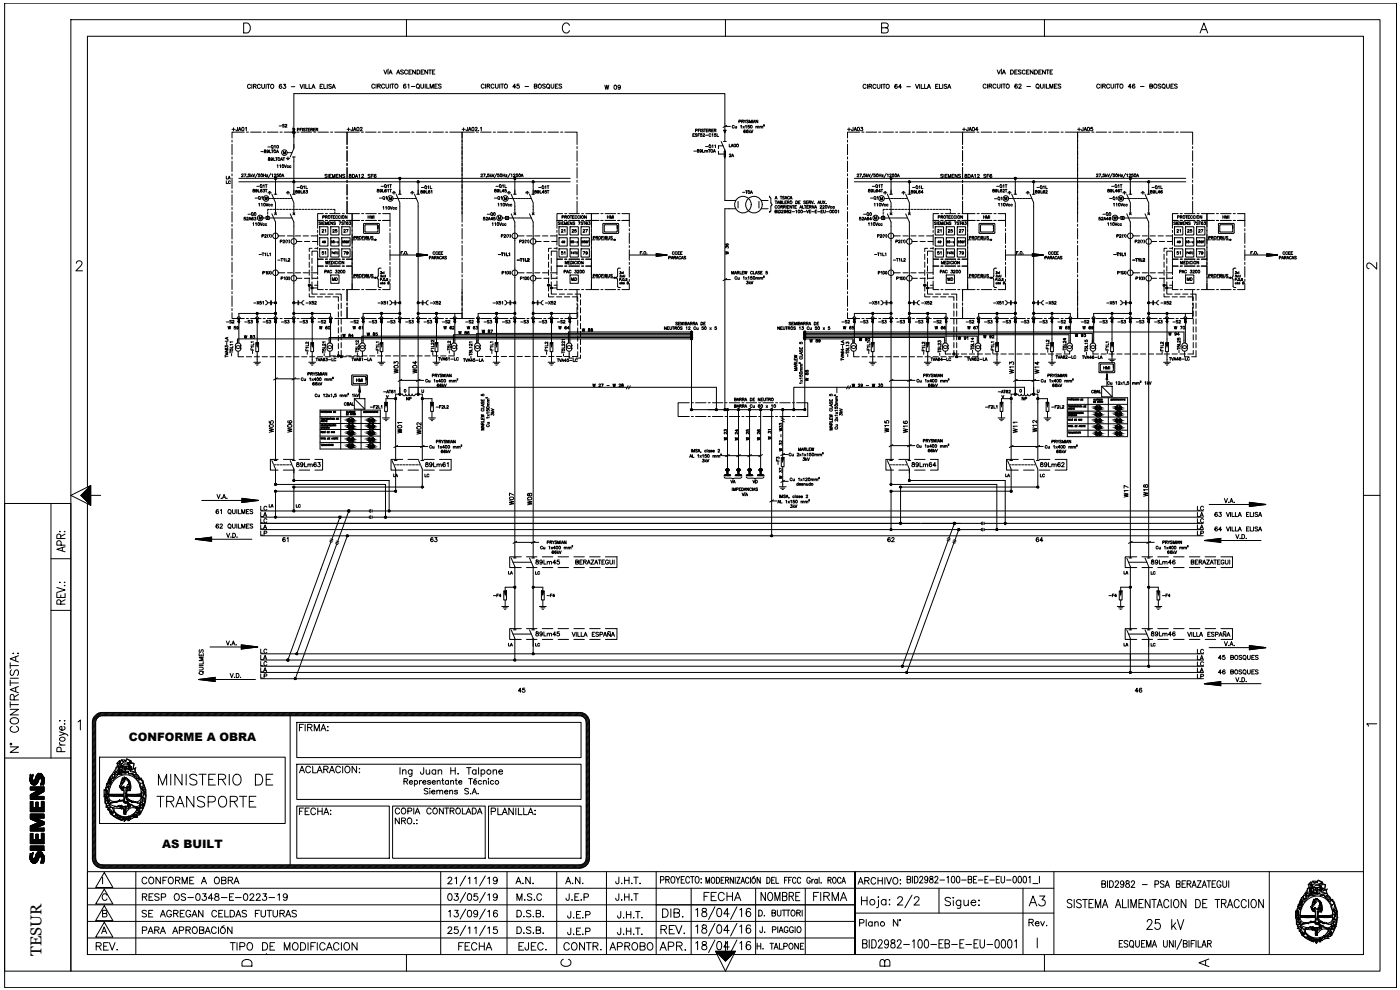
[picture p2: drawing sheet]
<svg xmlns="http://www.w3.org/2000/svg" width="420mm" height="297mm" viewBox="0 0 420 297" stroke-linecap="round" stroke-linejoin="round" font-family="sans-serif">
<defs><g id="words">
<text font-size="7.5" x="268.5" y="273.8">2/2</text>
<g font-size="6.6">
<text x="46.6" y="236.7">MINISTERIO DE</text>
<text x="46.2" y="243.4">TRANSPORTE</text>
</g>
<g font-size="6.2">
<text x="210.3" y="271.6">FECHA</text>
<text x="227.5" y="271.6">NOMBRE</text>
<text x="243.4" y="271.6">FIRMA</text>
<text x="308" y="273">A3</text>
<text x="343.3" y="280.1">25 kV</text>
</g>
<g font-size="5.7">
<text x="20.8" y="166.9" transform="rotate(-90 20.8 166.9)">APR:</text>
<text x="197.6" y="281.5">REV.</text>
<text x="197.9" y="276.6">DIB.</text>
<text x="27.9" y="286.5">REV.</text>
<text x="136.9" y="286.5">FECHA</text>
<text x="168.3" y="286.5">CONTR.</text>
<text x="182" y="286.5">APROBO</text>
<text x="197.2" y="286.5">APR.</text>
<text x="358.8" y="291.4">A</text>
</g>
<g font-size="5.3">
<text x="42" y="281.2">PARA APROBACIÓN</text>
<text x="167.6" y="291">C</text>
</g>
<g font-size="4.9">
<text x="409.2" y="81.8">2</text>
<text x="88.9" y="220.5">FIRMA:</text>
<text x="88.9" y="245.5">FECHA:</text>
<text x="41.6" y="266.3">CONFORME A OBRA</text>
<text x="153.8" y="266.3">A.N.</text>
<text x="169" y="266.3">A.N.</text>
<text x="256.5" y="266.3">ARCHIVO:</text>
<text x="42" y="271.3">RESP OS-0348-E-0223-19</text>
<text x="154.2" y="271.3">M.S.C</text>
<text x="169" y="271.3">J.E.P</text>
<text x="183.8" y="271.3">J.H.T</text>
<text x="41.6" y="276.2">SE AGREGAN CELDAS FUTURAS</text>
<text x="169.3" y="281.5">J.E.P</text>
<text x="169.3" y="276.6">J.E.P</text>
<text x="257.2" y="279">Plano N°</text>
<text x="71.6" y="291">D</text>
<text x="263.2" y="291">B</text>
</g>
<text font-size="4.7" x="12.5" y="286.8" transform="rotate(-90 12.5 286.8)">TESUR</text>
<g font-size="4.4">
<text x="305.5" y="113.2" transform="rotate(-90 305.5 113.2)">W13</text>
<text x="88.9" y="130.9" transform="rotate(-90 88.9 130.9)">W06</text>
<text x="127.7" y="131.6" transform="rotate(-90 127.7 131.6)">W02</text>
<text x="268.1" y="130.9" transform="rotate(-90 268.1 130.9)">W15</text>
<text x="306.6" y="130.9" transform="rotate(-90 306.6 130.9)">W11</text>
<text x="312.6" y="130.9" transform="rotate(-90 312.6 130.9)">W12</text>
<text x="77.3" y="154.5">LC</text>
<text x="160.9" y="152.8" transform="rotate(-90 160.9 152.8)">W08</text>
<text x="345.7" y="150.3" transform="rotate(-90 345.7 150.3)">W18</text>
<text x="358.4" y="154.5">LC</text>
</g>
<g font-size="4">
<text x="180.6" y="27.9">W 09</text>
<text x="82.9" y="39.5">-S2</text>
<text x="218" y="48.3">2A</text>
<text x="95.6" y="77.6">51</text>
<text x="102.3" y="77.6">79</text>
<text x="167.6" y="77.6">51</text>
<text x="173.9" y="77.6">79</text>
<text x="280.5" y="77.6">51</text>
<text x="287.2" y="77.6">79</text>
<text x="352.4" y="77.6">51</text>
<text x="358.8" y="77.6">79</text>
<text x="78" y="83.6">P1</text>
<text x="149.9" y="83.6">P1</text>
<text x="266" y="83.6" transform="rotate(-90 266 83.6)">P1</text>
<text x="334.4" y="83.6">P1</text>
<text x="120.6" y="113.2" transform="rotate(-90 120.6 113.2)">W03</text>
<text x="126.3" y="113.2" transform="rotate(-90 126.3 113.2)">W04</text>
<text x="312.9" y="113.2" transform="rotate(-90 312.9 113.2)">W14</text>
<text x="121" y="121.4">NP</text>
<text x="305.9" y="121.4">NP</text>
<text x="83.3" y="130.9" transform="rotate(-90 83.3 130.9)">W05</text>
<text x="121.7" y="131.2" transform="rotate(-90 121.7 131.2)">W01</text>
<text x="273.4" y="130.9" transform="rotate(-90 273.4 130.9)">W16</text>
<text x="88.2" y="141.1">89Lm63</text>
<text x="126.6" y="141.1">89Lm61</text>
<text x="272.7" y="141.1">89Lm64</text>
<text x="311.5" y="141.1">89Lm62</text>
<text x="79.7" y="153.5">LA</text>
<text x="155.2" y="152.8" transform="rotate(-90 155.2 152.8)">W07</text>
<text x="339.7" y="150.3" transform="rotate(-90 339.7 150.3)">W17</text>
<text x="77.3" y="158">LC</text>
<text x="77.3" y="159.8">LA</text>
<text x="358.4" y="158">LC</text>
<text x="358.4" y="159.8">LA</text>
<text x="84" y="163.7">61</text>
<text x="128.4" y="163.7">63</text>
<text x="265.6" y="163.7">62</text>
<text x="310.1" y="163.7">64</text>
<text x="154.9" y="173.6" transform="rotate(-90 154.9 173.6)">LA</text>
<text x="159.8" y="170.4">89Lm45</text>
<text x="336.5" y="173.6">LA</text>
<text x="344.7" y="170.4">89Lm46</text>
<text x="159.8" y="191.9">89Lm45</text>
<text x="344.7" y="191.9">89Lm46</text>
<text x="358.4" y="197.2">LC</text>
<text x="77.3" y="199">LA</text>
<text x="358.4" y="202.8">LA</text>
<text x="77.3" y="204.6">LP</text>
<text x="154.5" y="208.8">45</text>
<text x="339.7" y="208.8">46</text>
</g>
<g font-size="3.5">
<text x="221.9" y="59.3">-T0A</text>
<text x="78.7" y="61">M</text>
<text x="112.9" y="61">-Q1</text>
<text x="147.5" y="61">-Q1</text>
<text x="260.4" y="61">-Q1</text>
<text x="300.6" y="61">M</text>
<text x="335.1" y="61">M</text>
<text x="95.6" y="70.9">21</text>
<text x="98.8" y="70.9">25</text>
<text x="102.3" y="70.9">27</text>
<text x="109.7" y="66.7">HMI</text>
<text x="167.6" y="70.9">21</text>
<text x="170.7" y="70.9">25</text>
<text x="173.9" y="70.9">27</text>
<text x="181.3" y="66.7">HMI</text>
<text x="280.5" y="70.9">21</text>
<text x="283.6" y="70.9">25</text>
<text x="286.8" y="70.9">27</text>
<text x="294.2" y="66.7">HMI</text>
<text x="352.4" y="70.9">21</text>
<text x="355.6" y="70.9">25</text>
<text x="358.8" y="70.9">27</text>
<text x="366.2" y="66.7">HMI</text>
<text x="77.6" y="72.3">P2</text>
<text x="83.3" y="74.1">P2</text>
<text x="98.8" y="74.1" transform="rotate(-90 98.8 74.1)">49</text>
<text x="149.6" y="72.3">P2</text>
<text x="155.2" y="74.1">P2</text>
<text x="167.6" y="74.1">49</text>
<text x="219.8" y="77.6" transform="rotate(-90 219.8 77.6)">W 36</text>
<text x="262.5" y="72.3">P2</text>
<text x="268.1" y="74.1">P2</text>
<text x="280.5" y="74.1">49</text>
<text x="334.4" y="72.3">P2</text>
<text x="339.7" y="74.1">P2</text>
<text x="352.4" y="74.1">49</text>
<text x="83.6" y="85">P1</text>
<text x="98.8" y="85.4">MD</text>
<text x="155.2" y="85">P1</text>
<text x="170.7" y="85.4">MD</text>
<text x="268.1" y="85">P1</text>
<text x="283.6" y="85.4">MD</text>
<text x="340.1" y="85">P1</text>
<text x="355.2" y="85.4">MD</text>
<text x="75.1" y="92.4">-X51</text>
<text x="91" y="92.4">-X52</text>
<text x="162.6" y="92.4">-X52</text>
<text x="275.5" y="92.4">-X52</text>
<text x="312.9" y="92.4">-X52</text>
<text x="347.5" y="92.4">-X52</text>
<text x="67" y="98.1">-S2</text>
<text x="72.7" y="98.1">-S3</text>
<text x="78" y="98.1">-S3</text>
<text x="83.6" y="98.1">-S3</text>
<text x="88.9" y="98.1">-S3</text>
<text x="94.5" y="98.1">-S2</text>
<text x="104.4" y="98.1">-S2</text>
<text x="109.4" y="102">W 85</text>
<text x="109.7" y="98.1">-S3</text>
<text x="115.4" y="98.1">-S3</text>
<text x="121" y="98.1">-S3</text>
<text x="126.3" y="98.1">-S3</text>
<text x="131.9" y="98.1">-S2</text>
<text x="139" y="98.1">-S2</text>
<text x="139.3" y="99.8">W 63</text>
<text x="144.3" y="98.1">-S3</text>
<text x="149.9" y="98.1">-S3</text>
<text x="155.2" y="98.1">-S3</text>
<text x="160.9" y="98.1">-S3</text>
<text x="166.5" y="98.1">-S2</text>
<text x="166.9" y="99.8">W 64</text>
<text x="173.9" y="100.5">W 88</text>
<text x="251.9" y="98.1">-S2</text>
<text x="257.2" y="98.1">-S3</text>
<text x="262.8" y="98.1">-S3</text>
<text x="268.1" y="98.1">-S3</text>
<text x="273.8" y="98.1">-S3</text>
<text x="279.4" y="98.1">-S2</text>
<text x="288.9" y="98.1">-S2</text>
<text x="294.6" y="98.1">-S3</text>
<text x="300.2" y="98.1">-S3</text>
<text x="305.5" y="98.1">-S3</text>
<text x="311.1" y="98.1">-S3</text>
<text x="316.4" y="98.1">-S2</text>
<text x="323.5" y="98.1">-S2</text>
<text x="329.1" y="98.1">-S3</text>
<text x="334.4" y="98.1">-S3</text>
<text x="340.1" y="98.1">-S3</text>
<text x="345.7" y="98.1">-S3</text>
<text x="351" y="98.1">-S2</text>
<text x="351.4" y="99.8">W 70</text>
<text x="72.3" y="102.7">W 83</text>
<text x="102" y="102.3">W 84</text>
<text x="256.8" y="103.4">W 90</text>
<text x="294.2" y="102.7">W 92</text>
<text x="330.2" y="111.8">HMI</text>
<text x="106.2" y="115.7">HMI</text>
<text x="120.3" y="118.9">0</text>
<text x="243.8" y="115.4" transform="rotate(-90 243.8 115.4)">W 88</text>
<text x="102.3" y="122.8">CBAL</text>
<text x="115" y="120.6">V</text>
<text x="219.4" y="133.3" transform="rotate(-90 219.4 133.3)">W 23</text>
<text x="222.6" y="133.3" transform="rotate(-90 222.6 133.3)">W 24</text>
<text x="229.3" y="133.3" transform="rotate(-90 229.3 133.3)">W 26</text>
<text x="234.9" y="140.8" transform="rotate(-90 234.9 140.8)">-F3</text>
<text x="117.1" y="144.3">LA</text>
<text x="126.6" y="144.3">LC</text>
<text x="218.4" y="146">VA</text>
<text x="225.1" y="146">VD</text>
<text x="236" y="145" transform="rotate(-90 236 145)">W 37</text>
<text x="300.9" y="144.3">LA</text>
<text x="311.5" y="144.3">LC</text>
<text x="88.2" y="153.5">LC</text>
<text x="159.8" y="173.6">LC</text>
<text x="344.7" y="173.6">LC</text>
<text x="147.1" y="180.3">-F4</text>
<text x="163.3" y="180.3">-F4</text>
<text x="332" y="180.3">-F4</text>
<text x="347.8" y="180.3">-F4</text>
<text x="151.7" y="195.1">LA</text>
<text x="159.8" y="195.1">LC</text>
<text x="336.5" y="195.1">LA</text>
<text x="344.7" y="195.1">LC</text>
<text x="409.2" y="219.1">1</text>
<text x="38.7" y="222.2">CONFORME A OBRA</text>
<text x="48.7" y="254.5">AS BUILT</text>
</g>
</g></defs>
<!-- layer: E4_ESQUEMAS -->
<g fill="none" stroke="#000" stroke-width=".3">
<path d="M73.3 39.6h-3.7v1.8M73.9 39.6h.7M75.2 39.6h3.2M79 39.6h.6M80.3 39.6h3.1M89.1 39.6h.6M90.4 39.6h3.1M94.2 39.6h.6M95.4 39.6h3.2M99.2 39.6h.6M100.5 39.6h3.7v3.7v-3.7h3.6M108.5 39.6h.6"/>
<path d="M109.7 39.6h3.2M113.5 39.6h.6M114.8 39.6h3.1M118.6 39.6h.6M119.8 39.6h3.2M123.6 39.6h.7M124.9 39.6h3.2M128.7 39.6h.6M129.9 39.6h3.2M133.7 39.6h.7M135 39.6h3.7v1.8M142.3 39.6h-3.6v3.7"/>
<path d="M143 39.6h.6M144.2 39.6h3.2M148 39.6h.7M149.3 39.6h3.2M153.1 39.6h.6M154.3 39.6h3.2M158.2 39.6h.6M159.4 39.6h3.2M163.2 39.6h.6M164.5 39.6h3.1M168.2 39.6h.7M169.5 39.6h3.7v3.7"/>
<path d="M217.2 39.1h.7l-.4 .6zM217.2 39.1h.7M217.5 37.2v-9.1h-129.3v10.5M217.5 39.7v2.8M258 39.6h-3.6v1.8M258.7 39.6h.6M259.9 39.6h3.2M263.7 39.6h.6M265 39.6h3.1M268.8 39.6h.6M270 39.6h3.2M273.8 39.6h.7"/>
<path d="M275.1 39.6h3.1M278.9 39.6h.6M280.1 39.6h3.2M283.9 39.6h.7M285.2 39.6h3.7v3.7v-3.7h3.7M293.2 39.6h.6M294.4 39.6h3.2M298.2 39.6h.7M299.5 39.6h3.2M303.3 39.6h.6M304.6 39.6h3.1M308.3 39.6h.7"/>
<path d="M309.6 39.6h3.2M313.4 39.6h.6M314.7 39.6h3.1M318.4 39.6h.7M319.7 39.6h3.7v1.8M327.1 39.6h-3.7v3.7M327.7 39.6h.6M329 39.6h3.1M332.8 39.6h.6M334 39.6h3.2M337.8 39.6h.6M339.1 39.6h3.1"/>
<path d="M342.9 39.6h.6M344.1 39.6h3.2M347.9 39.6h.6M349.2 39.6h3.1M353 39.6h.6M354.2 39.6h3.7v3.7M69.6 42v.7M69.6 43.3v3.1M69.6 47.1v.6M69.6 48.3v3.2M69.6 52.1v.7M69.6 53.4v3.2"/>
<path d="M69.6 57.2v.6M69.6 58.4v3.2M71.7 53.5h99.4M71.7 54.5h99.4M82.3 58.3h.8M82.6 59.6h.3M82.7 53.5v4.8M83.1 59.6h.3M83.5 59.6h.3M84 59.6h.3M84.5 59.6h.3M85 59.6h.3"/>
<path d="M85 46.2v-.8l.4 .8 .3-.8v.8M85.4 59.6h.3M85.9 59.6h.3M85.9 57.9h1M85.9 47.5h1M86.1 57.7h.6M86.1 47.7h.6M86.2 45.8h.2M86.3 57.4h.2M86.3 47.9h.2M86.4 59.6h.3M86.4 47.1v.4"/>
<path d="M86.4 57.9v.4M86.5 45.8h.3M86.8 59.6h.4M87 45.8h.3M87.1 58.3l1.1 2.5v3.4M87.3 59.6h.3M87.5 45.8h.1M87.8 58.3h.8M87.8 47.1h.8M88.2 43.3v1.2l-1.1 2.6M88.2 40.1v4.4M88.2 47.1v11.2"/>
<path d="M104.2 44v.6M104.2 45.2v3.2M104.2 49v.7M104.2 50.3v3.1M104.2 54.1v.6M104.2 55.4v3.1M104.2 59.1v.7M117.7 57.9h1M117.9 57.7h.6M118.5 59.6h.3M118.9 58.3l1.1 2.5v33.2h-11M118.9 59.6h.3"/>
<path d="M119.4 59.6h.3M119.6 58.3h.8M119.9 59.6h.3M120 53.5v4.8M120.3 59.6h.4M120.8 59.6h.4M121.3 59.6h.3M121.8 59.6h.3M122.3 59.6h.3M122.7 59.6h.3M123.2 59.6h.3M123.2 57.9h1"/>
<path d="M123.4 57.7h.6M123.6 57.4h.2M123.7 59.6h.3M123.7 57.9v.4M124.1 59.6h.4M124.4 58.3l1.1 2.5v33.2h11M124.6 59.6h.3M125.1 58.3h.8M125.5 54.5v3.8M138.7 42v.7M138.7 43.3v23.4M152.2 57.9h1.1"/>
<path d="M152.4 57.7h.6M153 59.6h.3M153.4 58.3l1.1 2.5v3.4M153.5 59.6h.3M153.9 59.6h.3M154.1 58.3h.8M154.4 59.6h.3M154.5 53.5v4.8M154.9 59.6h.3M155.4 59.6h.3M155.8 59.6h.3M156.3 59.6h.3"/>
<path d="M156.8 59.6h.3M157.2 59.6h.4M157.7 59.6h.3M157.7 57.9h1.1M157.9 57.7h.7M158.1 57.4h.2M158.2 59.6h.3M158.2 57.9v.4M158.7 59.6h.3M158.9 58.3l1.1 2.5v3.4M159.1 59.6h.4M159.6 58.3h.8"/>
<path d="M160 54.5v3.8M173.2 44v.6M173.2 45.2v3.2M173.2 49v.7M173.2 50.3v3.1M173.2 54.1v.6M173.2 55.4v3.1M173.2 59.1v.7M215.6 45.4v.8h1.8M216.4 42.5l1.1 2.5M217 43.8h-1.4v.8M217.1 42.5h.9"/>
<path d="M217.5 47.5v12.7h3.3M254.4 42v.7M254.4 43.3v3.1M254.4 47.1v.6M254.4 48.3v3.2M254.4 52.1v.7M254.4 53.4v3.2M254.4 57.2v.6M254.4 58.4v3.2M256.4 53.5h99.5M256.4 54.5h99.5M265.1 57.9h1.1"/>
<path d="M265.3 57.7h.7M265.9 59.6h.3M266.3 58.3l1.1 2.5v3.4M266.4 59.6h.3M266.8 59.6h.3M267 58.3h.8M267.3 59.6h.3M267.4 53.5v4.8M267.8 59.6h.3M268.3 59.6h.3M268.7 59.6h.3M269.2 59.6h.3"/>
<path d="M269.7 59.6h.3M270.1 59.6h.4M270.6 59.6h.3M270.6 57.9h1.1M270.8 57.7h.7M271 57.4h.2M271.1 59.6h.3M271.1 57.9v.4M271.6 59.6h.3M271.8 58.3l1.1 2.5v3.4M272 59.6h.4M272.5 58.3h.8"/>
<path d="M272.9 54.5v3.8M288.9 44v.6M288.9 45.2v3.2M288.9 49v.7M288.9 50.3v3.1M288.9 54.1v.6M288.9 55.4v3.1M288.9 59.1v.7M303.6 58.3l1.1 2.5v33.2h-11M304.3 58.3h.8M304.6 59.6h.3M304.7 53.5v4.8"/>
<path d="M305.1 59.6h.3M305.6 59.6h.3M306 59.6h.3M306.5 59.6h.3M307 59.6h.3M307.4 59.6h.4M307.9 59.6h.3M307.9 57.9h1.1M308.1 57.7h.7M308.3 57.4h.3M308.4 59.6h.3M308.5 57.9v.4"/>
<path d="M308.9 59.6h.3M309.1 58.3l1.1 2.5v33.2h11M309.3 59.6h.4M309.8 58.3h.8M310.2 54.5v3.8M323.4 42v.7M323.4 43.3v23.4M338.2 58.3l1 2.5v3.4M338.8 58.3h.9M339.1 59.6h.3M339.2 53.5v4.8M339.6 59.6h.3"/>
<path d="M340.1 59.6h.3M340.5 59.6h.4M341 59.6h.3M341.5 59.6h.3M342 59.6h.3M342.4 59.6h.4M342.4 57.9h1.1M342.7 57.7h.6M342.9 57.4h.2M342.9 59.6h.3M343 57.9v.4M343.4 59.6h.3"/>
<path d="M343.6 58.3l1.1 2.5v3.4M343.9 59.6h.3M344.3 58.3h.9M344.7 54.5v3.8M357.9 44v.6M357.9 45.2v3.2M357.9 49v.7M357.9 50.3v3.1M357.9 54.1v.6M357.9 55.4v3.1M357.9 59.1v.7M69.6 62.2v.7"/>
<path d="M69.6 63.5v3.2M69.6 67.3v.6M69.6 68.6v3.1M69.6 72.3v.7M69.6 73.6v3.2M69.6 77.4v.6M69.6 78.7v3.1M77.8 65.8v-.8l.3 .8 .3-.8v.8M78.9 65.4h2.2M79.9 64.9h.9v1h-.9zM80.3 63.6v.6M80.3 64.5v1.4"/>
<path d="M80.8 62.8h-.5v.4M81.1 62.8h.6M81.2 65.4h.3M81.6 64.2l1.1 2.4v27.4h-11M81.7 65.4h.3M82.1 62.8h.6M82.2 65.4h.3M82.4 63.9l.6 .6M82.6 65.4h.4M82.7 62v2.2M83 63.9l-.6 .6M83 62.8h.6"/>
<path d="M83.1 65.4h.3M83.6 65.4h.3M83.9 62.8h.7M84.1 65.4h.3M84.6 65.4h.3M84.9 62.8h.6M85 65.4h.3M85.5 65.4h.3M85.8 62.8h.7M86 65.4h.3M86.4 65.4h.4M86.8 62.8h.6"/>
<path d="M86.9 65.4h.3M87.1 64.2l1.1 2.4v27.4h11M87.4 65.4h.2M87.7 62.8h.7M87.9 63.9l.6 .6M88.5 63.9l-.6 .6M88.6 70.8h1.6M88.7 62.8h.6M89 72.5h1.6M89.6 62.8h.7M90.6 62.8h.6M91 70.8h1.6"/>
<path d="M91.4 72.5h1.6M91.5 62.8h.7M92.5 62.8h.6M92.8 76.3v1.6M92.8 78.6v1.6M93.4 70.8h1.9M93.4 62.8h.7M93.6 77.4v1.6M93.6 79.8v1.6M93.7 74.5h-.9v1M93.7 72.5h1.6M94.4 62.8h.6"/>
<path d="M95.3 75.4h-1.7v1.3M95.3 62.8h.6M96.3 62.8h.6M97 77.8h-1.7v2h1.7h-1.7v2.6M97 64.1h-1.7v2h1.7h-1.7v2.4M97.2 62.8h.6M97.7 79.8h.6M97.7 66.1h.6M97.7 64.1h.6M98.2 62.8h.6M98.9 79.8h3.2M98.9 77.8h3.2"/>
<path d="M98.9 66.1h3.2M98.9 64.1h3.2M99.1 62.8h.6M99.3 74.7h2.4v2.4h-2.4zM99.3 71.3h2.4v2.5h-2.4zM100 62.8h.5v.5M100.5 63.6v.5M102.6 71.3h2.5v2.5h-2.5zM102.7 79.8h.6M102.7 66.1h.6M102.7 64.1h.6M104 64.1h1.7v2h-1.7h1.7v2.4"/>
<path d="M104.2 60.4v3.7M105.7 77.8v2h-1.7h1.7v2.6M105.7 69.9v3.6M105.7 78.7v.7M105.7 80v3.7M107.2 72h.9M107.9 64.1h-2.2v2h2.2h-2.2v1.9M108.6 72h1M109.1 67.2v2.6l.2 .2M109.3 70h4.3M109.5 67.6v1.8l.2 .2h3.5l.2-.2M110 72h1"/>
<path d="M111.5 72h1M113.4 68.5v-.9v1.8M113.8 67.2v2.6l-.2 .2M114.8 64.1h2.2v2h-2.2h2.2v1.9M117 68.6v.7M117 69.9v3.1M117 73.7v.6M117 74.9v3.2M117 78.7v.7M117 80v3.1M117 76.5h8.1M125.1 76.1l3.3 .4-3.3 .4z"/>
<path d="M138.7 67.3v.6M138.7 68.6v3.1M138.7 72.3v.7M138.7 73.6v3.2M138.7 77.4v.6M138.7 78.7v3.1M149.6 65.8v-.8l.3 .8 .3-.8v.8M150.7 65.4h2.2M151.7 64.9h.9v1h-.9zM152.2 64.9v1M153 65.4h.4M153.4 64.2l1.1 2.4v27.4h-11"/>
<path d="M153.5 65.4h.3M154 65.4h.3M154.2 63.9l.6 .6M154.5 65.4h.3M154.8 63.9l-.6 .6M155 65.4h.3M155.4 65.4h.3M155.9 65.4h.3M156.4 65.4h.3M156.8 65.4h.4M157.3 65.4h.3M157.8 65.4h.3"/>
<path d="M158.1 70.8h1.6M158.3 65.4h.3M158.7 65.4h.4M158.9 64.2l1.1 2.4v27.4h11M159.2 65.4h.3M159.7 63.9l.6 .6M160.3 63.9l-.6 .6M160.5 70.8h1.5M160.8 72.5h1.6M162.8 70.8h1.6M163.2 72.5h1.6M164.6 76.3v1.6"/>
<path d="M164.6 78.6v1.6M165.2 70.8h1.9M165.5 77.4v1.6M165.5 79.8v1.6M165.5 74.5h-.9v1M165.6 72.5h1.5M167.1 75.4h-1.6v1.3M168.8 77.8h-1.7v2h1.7h-1.7v2.6M168.8 64.1h-1.7v2h1.7h-1.7v2.4M169.5 79.8h.6M169.5 66.1h.6M169.5 64.1h.6"/>
<path d="M170.7 79.8h3.2M170.7 77.8h3.2M170.7 66.1h3.2M170.7 64.1h3.2M171.1 74.7h2.5v2.4h-2.5zM171.1 71.3h2.5v2.5h-2.5zM173.2 60.4v3.7M174.4 71.3h2.5v2.5h-2.5zM174.5 79.8h.7M174.5 66.1h.7M174.5 64.1h.7M175.8 64.1h1.7v2h-1.7h1.7v2.4"/>
<path d="M177.5 77.8v2h-1.7h1.7v2.6M177.5 69.9v3.6M177.5 78.7v.7M177.5 80v3.7M179 72h1M179.7 64.1h-2.2v2h2.2h-2.2v1.9M180.4 72h1M180.9 67.2v2.6l.2 .2M181.1 70h4.4M181.3 67.6v1.8l.3 .2h3.4l.2-.2v-1.8v.9M181.9 72h.9M183.3 72h1"/>
<path d="M185.6 69.8l-.2 .2M185.7 67.2v2.6M186.7 64.1h2.2v2h-2.2h2.2v1.9M188.9 76.5h8M188.9 68.6v.7M188.9 69.9v3.1M188.9 73.7v.6M188.9 74.9v3.2M188.9 78.7v.7M188.9 80v3.1M196.9 76.1l3.3 .4-3.3 .4M220.8 62.6h-3.3v60.3"/>
<path d="M221.5 60.4v2M227.8 60.4v2M228.4 62.6h2.1M228.4 60.2h2.1M254.4 62.2v.7M254.4 63.5v3.2M254.4 67.3v.6M254.4 68.6v3.1M254.4 72.3v.7M254.4 73.6v3.2M254.4 77.4v.6M254.4 78.7v3.1"/>
<path d="M262.5 65.8v-.8l.3 .8 .3-.8v.8M263.6 65.4h2.2M264.6 64.9h.9v1h-.9zM265.1 63.6v.6M265.1 64.5v1.4M265.5 62.8h-.4v.4M265.8 62.8h.7M266 65.4h.3M266.3 64.2l1.1 2.4v27.4h-11M266.4 65.4h.3M266.8 62.8h.6M266.9 65.4h.3"/>
<path d="M267.1 63.9l.6 .6M267.4 65.4h.3M267.7 63.9l-.6 .6M267.7 62.8h.7M267.9 65.4h.3M268.3 65.4h.3M268.7 62.8h.6M268.8 65.4h.3M269.3 65.4h.3M269.6 62.8h.6M269.7 65.4h.4M270.2 65.4h.3"/>
<path d="M270.6 62.8h.6M270.7 65.4h.3M271 70.8h1.6M271.2 65.4h.3M271.5 62.8h.7M271.6 65.4h.4M271.8 64.2l1.1 2.4v27.4h11M272.1 65.4h.3M272.5 62.8h.6M272.6 63.9l.6 .6M273.2 63.9l-.6 .6M273.4 70.8h1.5"/>
<path d="M273.4 62.8h.6M273.7 72.5h1.6M274.4 62.8h.6M275.3 62.8h.6M275.7 70.8h1.6M276.1 72.5h1.6M276.3 62.8h.6M277.2 62.8h.6M277.5 76.3v1.6M277.5 78.6v1.6M278.1 70.8h1.9M278.1 62.8h.7"/>
<path d="M278.4 77.4v1.6M278.4 79.8v1.6M278.4 74.5h-.9v1M278.5 72.5h1.5M279.1 62.8h.6M280 75.4h-1.6v1.3M280 62.8h.7M281 62.8h.6M281.7 77.8h-1.7v2h1.7h-1.7v2.6M281.7 64.1h-1.7v2h1.7h-1.7v2.4M281.9 62.8h.7M282.4 79.8h.6"/>
<path d="M282.4 66.1h.6M282.4 64.1h.6M282.9 62.8h.6M283.6 79.8h3.2M283.6 77.8h3.2M283.6 66.1h3.2M283.6 64.1h3.2M283.8 62.8h.7M284 74.7h2.5v2.4h-2.5zM284 71.3h2.5v2.5h-2.5zM284.8 62.8h.4v.5M285.2 63.6v.5"/>
<path d="M287.3 71.3h2.5v2.5h-2.5zM287.4 79.8h.7M287.4 66.1h.7M287.4 64.1h.7M288.7 64.1h1.7v2h-1.7h1.7v2.4M288.9 60.4v3.7M290.4 77.8v2h-1.7h1.7v2.6M290.4 69.9v3.6M290.4 78.7v.7M290.4 80v3.7M291.9 72h1M292.6 64.1h-2.2v2h2.2h-2.2v1.9"/>
<path d="M293.3 72h1M293.8 67.2v2.6l.2 .2M294 70h4.4M294.3 67.6v1.8l.2 .2h3.4l.2-.2v-1.8v.9M294.8 72h.9M296.2 72h1M298.6 67.2l-.1 2.6-.2 .2M299.6 64.1h2.2v2h-2.2h2.2v1.9M301.8 68.6v.7M301.8 69.9v3.1M301.8 73.7v.6M301.8 74.9v3.2"/>
<path d="M301.8 78.7v.7M301.8 80v3.1M301.8 76.5h8M309.8 76.1l3.3 .4-3.3 .4zM323.4 67.3v.6M323.4 68.6v3.1M323.4 72.3v.7M323.4 73.6v3.2M323.4 77.4v.6M323.4 78.7v3.1M334.3 65.8v-.8l.3 .8 .4-.8v.8M335.5 65.4h2.1"/>
<path d="M336.4 64.9h1v1h-1zM336.9 64.9v1M337.8 65.4h.3M338.2 64.2l1 2.4v27.4h-11M338.3 65.4h.3M338.7 65.4h.3M338.9 63.9l.6 .6M339.2 65.4h.3M339.5 63.9l-.6 .6M339.7 65.4h.3M340.1 65.4h.4M340.6 65.4h.3"/>
<path d="M341.1 65.4h.3M341.6 65.4h.3M342 65.4h.4M342.5 65.4h.3M343 65.4h.3M343.5 65.4h.3M343.6 64.2l1.1 2.4v27.4h11M343.9 65.4h.3M344.4 63.9l.6 .6M345 63.9l-.6 .6M345.2 70.8h1.5M345.6 72.5h1.5"/>
<path d="M347.5 70.8h1.6M347.9 72.5h1.6M349.3 76.3v1.6M349.3 78.6v1.6M349.9 70.8h2M350.2 77.4v1.6M350.2 79.8v1.6M350.2 74.5h-.9v1M350.3 72.5h1.6M351 74.5h.9M351.9 75.4h-1.7v1.3M353.6 77.8h-1.7v2h1.7h-1.7v2.6"/>
<path d="M353.6 64.1h-1.7v2h1.7h-1.7v2.4M354.2 79.8h.6M354.2 66.1h.6M354.2 64.1h.6M355.5 79.8h3.1M355.5 77.8h3.1M355.5 66.1h3.1M355.5 64.1h3.1M355.8 74.7h2.5v2.4h-2.5zM355.8 71.3h2.5v2.5h-2.5zM357.9 60.4v3.7M359.1 71.3h2.5v2.5h-2.5z"/>
<path d="M359.3 79.8h.6M359.3 66.1h.6M359.3 64.1h.6M360.5 64.1h1.7v2h-1.7h1.7v2.4M362.2 77.8v2h-1.7h1.7v2.6M362.2 69.9v3.6M362.2 78.7v.7M362.2 80v3.7M363.7 72h1M364.4 64.1h-2.2v2h2.2h-2.2v1.9M365.2 72h.9M365.6 69.8l.2 .2"/>
<path d="M365.7 67.2v2.6M365.9 70h4.3M366.1 67.6v1.8l.2 .2h3.4l.2-.2 .1-1.8v.9M366.6 72h.9M368 72h1M370.4 69.8l-.2 .2M370.4 67.2v2.6M371.4 64.1h2.2v2h-2.2h2.2v1.9M373.6 76.5h6.6M373.6 68.6v.7M373.6 69.9v3.1M373.6 73.7v.6"/>
<path d="M373.6 74.9v3.2M373.6 78.7v.7M373.6 80v3.1M380.2 76.1l3.3 .4-3.3 .4M69.6 93.8v1.8h3.7M69.6 82.4v.7M69.6 83.7v3.2M69.6 87.5v.6M69.6 88.8v3.1M69.6 92.6v.6M71.7 96.6v5.5M75.2 95.6h3.2"/>
<path d="M77.2 96.6v5.1M81.4 90.8h1.3M82.7 96.6v41.6M88.2 96.6v41.6M88.2 90.8h1.2M88.6 81.9h1.6M89 83.5h1.6M89.4 90.2v1.3M89.6 90.8h1M89.6 90.2v1.3M91 81.9h1.6M91.4 83.5h1.6"/>
<path d="M92.8 88.1v1h1.6M92.8 81v1.6M92.8 83.4v1.6M92.8 85.7v1.6M92.8 85.6h.9M93.4 81.9h1.9M93.6 86.9v1.3h1.6M93.6 82.2v1.6M93.6 84.6v1.5M93.6 86.4h1.7M93.7 96.6v6.3M93.7 83.5h1.6"/>
<path d="M94.5 85.6h.8M95.3 84.3v2.6h1.7M95.3 83v.7M96 88.2h1.6M97.6 89.1h1.6M97.7 86.9h.6M98.4 88.2h1.6M98.9 86.9h3.2M99.2 96.6v6.3M99.9 89.1h1.7v1.3M100.5 95.6h3.7v-3.4v3.4h3.6M100.8 88.2h1.6v1.9"/>
<path d="M101.6 91.2v1.6M101.6 93.6v1.6M101.6 95.9v1.6M102.4 90.9v1.6M102.4 93.3v1.6M102.4 95.7v1.6M102.4 98v1.6M102.7 86.9h.6M104.2 86.9v3.4M104.2 90.9v.6M105.7 85v1.9h2.2M105.7 84.3v2.6h-1.7"/>
<path d="M105.7 83.8v.6M105.7 83.4h1M107.2 83.4h.9M108.5 86.9h.6M108.6 83.4h1M109 96.6v5.5M109.8 86.9h3.1M110 83.4h1M111.5 83.4h1M113.6 86.9h.6M114.5 96.6v5.1M116.9 90.2a.62 .62 0 0 1 .7 .6 .62 .62 0 0 1-.7 .7"/>
<path d="M117 85v1.9h-2.2M117 83.8v.6M117.6 90.8h.9M118.5 90.2v1.3M118.7 90.8h1.3M118.7 90.2v1.3M120 96.6v21.7h-1.3M124.9 95.6h3.2M125.5 90.8h1.2M125.5 96.6v21.8M126.7 90.2v1.3M127 90.8h.9"/>
<path d="M127 90.2v1.3M128.5 90.2a.62 .62 0 0 0-.6 .6 .62 .62 0 0 0 .6 .7M129.9 95.6h3.2M131 96.6v6.3M136.5 96.6v6.3M138.7 93.8v1.8h-3.7M138.7 92.2v3.4h3.6M138.7 82.4v.7M138.7 83.7v8.2M138.7 92.6v.6M143.5 96.6v6.3M149 96.6v6.3"/>
<path d="M151.5 90.2a.62 .62 0 0 1 .6 .6 .62 .62 0 0 1-.6 .7M152.1 90.8h.9M153 90.2v1.3M153.3 90.8h1.2M153.3 90.2v1.3M154.5 96.6v70.8M158.1 81.9h1.6M159.4 95.6h3.2M160 90.8h1.3M160 96.6v70.8M160.5 81.9h1.5M160.8 83.5h1.6"/>
<path d="M161.3 90.2v1.3M162.8 81.9h1.6M163.2 83.5h1.6M164.5 95.6h3.1M164.6 88.1v1h1.6M164.6 85.6h.9M164.6 81v1.6M164.6 83.4v1.6M164.6 85.7v1.6M165.2 81.9h1.9M165.5 86.9v1.3h1.6M165.5 86.4h1.6"/>
<path d="M165.5 82.2v1.6M165.5 84.6v1.5M165.5 96.6v6.3M165.6 83.5h1.5M166.3 85.6h.8M167.1 84.3v2.6h1.7M167.1 83v.7M167.9 88.2h1.5M169.4 89.1h1.6M169.5 86.9h.6M170.2 88.2h1.6M170.7 86.9h3.2"/>
<path d="M171 96.6v6.3M171.8 89.1h1.6v1.4M172.6 88.2h1.6v1M173.2 92.2v3.4h-3.7M173.2 86.9v3.4M173.2 90.9v.6M173.4 91.3v1.6M173.4 93.7v1.6M174.2 90v1.5M174.2 92.3v1.6M174.2 94.7v1.6M174.5 86.9h.7"/>
<path d="M177.5 85v1.9h2.2M177.5 84.3v2.6h-1.7M177.5 83.4h1M177.5 83.8v.6M179 83.4h1M180.3 86.9h.7M180.4 83.4h1M181.6 86.9h3.2M181.9 83.4h.9M183.3 83.4h1M185.4 86.9h.6M188.9 85v1.9h-2.2"/>
<path d="M188.9 83.8v.6M241.5 99.5v23.4h-6.6v13.5M241.5 99.6h113.8v3.3M254.4 93.8v1.8h3.6M254.4 82.4v.7M254.4 83.7v3.2M254.4 87.5v.6M254.4 88.8v3.1M254.4 92.6v.6M256.4 96.6v5.5M259.9 95.6h3.2M261.9 96.6v5.1"/>
<path d="M264.4 90.2a.62 .62 0 0 1 .6 .6 .62 .62 0 0 1-.6 .7M265 90.8h1M266 90.2v1.3M266.2 90.8h1.2M266.2 90.2v1.3M267.4 96.6v41.6M271 81.9h1.6M272.9 90.8h1.3M272.9 96.6v41.6M273.4 81.9h1.5M273.7 83.5h1.6M274.2 90.2v1.3"/>
<path d="M275.7 81.9h1.6M276.1 83.5h1.6M277.5 88.1v1h1.6M277.5 85.6h.9M277.5 81v1.6M277.5 83.4v1.6M277.5 85.7v1.6M278.1 81.9h1.9M278.4 86.9v1.3h1.6M278.4 86.4h1.6M278.4 82.2v1.6M278.4 84.6v1.5"/>
<path d="M278.4 96.6v6.3M278.5 83.5h1.5M279.2 85.6h.8M280 84.3v2.6h1.7M280 83v.7M280.8 88.2h1.5M282.3 89.1h1.6M282.4 86.9h.6M283.1 88.2h1.6M283.6 86.9h3.2M283.9 96.6v6.3M284.7 89.1h1.6v1"/>
<path d="M285.2 95.6h3.7v-3.4v3.4h3.7M285.5 88.2h1.6v1.9M286.3 90.9v1.6M286.3 93.3v1.6M286.3 95.7v1.6M286.3 98v1.6M287.1 90.9v1.6M287.1 93.3v1.6M287.1 95.7v1.6M287.1 98v1.6M287.4 86.9h.7M288.9 86.9v3.4"/>
<path d="M288.9 90.9v.6M290.4 85v1.9h2.2M290.4 84.3v2.6h-1.7M290.4 83.4h1M290.4 83.8v.6M291.9 83.4h1M293.2 86.9h.7M293.3 83.4h1M293.7 96.6v5.5M294.5 86.9h3.2M294.8 83.4h.9M296.2 83.4h1"/>
<path d="M298.3 86.9h.6M299.2 96.6v5.1M301.7 90.2a.62 .62 0 0 1 .6 .6 .62 .62 0 0 1-.6 .7M301.8 85v1.9h-2.2M301.8 83.8v.6M302.3 90.8h1M303.3 90.2v1.3M303.5 90.8h1.2M303.5 90.2v1.3M304.7 96.6v21.7h-1.2v19.9M309.6 95.6h3.2M310.2 90.8h1.3"/>
<path d="M310.2 96.6v21.7h1.3v19.9M311.5 90.2v1.3M311.7 90.8h.9M311.7 90.2v1.3M314.7 95.6h3.1M315.7 96.6v6.3M321.2 96.6v6.3M323.4 93.8v1.8h-3.7M323.4 92.2v3.4h3.7M323.4 82.4v.7M323.4 83.7v8.2M323.4 92.6v.6"/>
<path d="M328.2 96.6v6.3M333.7 96.6v6.3M336.2 90.2a.62 .62 0 0 1 .6 .6 .62 .62 0 0 1-.6 .7M336.8 90.8h1M337.8 90.2v1.3M338 90.8h1.2M338 90.2v1.3M339.2 96.6v70.8M344.1 95.6h3.2M344.7 90.8h1.3M344.7 96.6v70.8M345.2 81.9h1.5"/>
<path d="M345.6 83.5h1.5M346 90.2v1.3M346.2 90.8h.9M346.2 90.2v1.3M347.5 81.9h1.6M347.9 83.5h1.6M349.2 95.6h3.1M349.3 88.1v1h1.7M349.3 85.6h.9M349.3 81v1.6M349.3 83.4v1.6M349.3 85.7v1.6"/>
<path d="M349.9 81.9h2M350.2 86.9v1.3h1.6M350.2 86.4h1.7M350.2 82.2v1.6M350.2 84.6v1.5M350.2 96.6v6.3M350.3 83.5h1.6M351 85.6h.9M351.9 84.3v2.6h1.7M351.9 83v.7M352.6 88.2h1.6M354.1 89.1h1.6"/>
<path d="M354.2 86.9h.6M355 88.2h1.5M355.5 86.9h3.1M355.7 96.6v6.3M356.5 89.1h1.6v1M357.3 88.2h1.6v1.9M357.9 92.2v3.4h-3.7M357.9 86.9v3.4M357.9 90.9v.6M358.1 90.9v1.6M358.1 93.3v1.6M358.1 95.7v1.6"/>
<path d="M358.1 98v1.6M358.9 90.9v1.6M358.9 93.3v1.6M358.9 95.7v1.6M358.9 98v1.6M359.3 86.9h.6M362.2 85v1.9h2.2M362.2 84.3v2.6h-1.7M362.2 83.4h1.1M362.2 83.8v.6M363.7 83.4h1M365.1 86.9h.6"/>
<path d="M365.2 83.4h.9M366.3 86.9h3.2M366.6 83.4h.9M368 83.4h1M370.1 86.9h.6M373.6 85v1.9h-2.2M373.6 83.8v.6M71.5 105.4v1.6h1.6M73.9 107h1.6M76.2 108.7h2M76.3 107h1.6M76.6 109.1h1.2"/>
<path d="M76.8 102.8h.8v2.7h-.8zM77 109.5h.4M77.2 105.5v3.2M78.7 107h1.6M81 107h1.6M83.4 107h1.6M85.8 107h1.6M88.2 107h1.5M90.5 107h1.6M92.7 108.7h2M92.9 107h1.6M93.1 109.1h1.2"/>
<path d="M93.3 102.8h.8v2.7h-.8zM93.5 109.5h.4M93.7 105.5v3.2M95.3 107h1.5M97.6 107h1.6M99 105.4v1.4h1.7M100 107h1.6M101.4 106.8h1.6M101.6 103.1v1.5M101.6 105.4v1.4M102.4 105.2v1.8h1.5M102.4 102.8v1.6"/>
<path d="M103.8 106.8h1.6M104.7 107h1.6M106.2 106.8h1.6M106.3 119.6h3.2v3.2h-3.2zM106.3 119.6l3.2 3.2M107.9 115.9l.2 1.7h-.4zM107.9 117.6v2M108.6 106.8h1.5M108.8 105.4v1.6h-1.7M110.9 106.8h1.6M113.3 106.8h1.6M113.4 108.7h2.1"/>
<path d="M113.9 109.1h1.2M114.1 102.8h.8v2.7h-.8zM114.3 109.5h.4M114.5 105.5v3.2M115.7 106.8h1.5M122.7 116.2h92.3v6.7M125.5 118.3h1.2v19.9M126.7 119.6h2.9v1.3M127.5 106.8h1.6M129.9 106.8h1.6M130 108.7h2M130.4 109.1h1.2"/>
<path d="M130.6 102.8h.8v2.7h-.8zM130.8 109.5h.4M131 105.5v3.2M132.2 106.8h1.6M136.3 105.4v1.4h-1.7M143.3 105.4v1.6h1.6M145.7 107h1.6M148 108.7h2M148.1 107h1.6M148.4 109.1h1.2M148.6 102.8h.8v2.7h-.8zM148.8 109.5h.4"/>
<path d="M149 105.5v3.2M150.4 107h1.6M152.8 107h1.6M155.2 107h1.6M157.6 107h1.5M159.9 107h1.6M162.3 107h1.6M164.5 108.7h2.1M164.6 107h1.6M164.9 109.1h1.2M165.1 102.8h.8v2.7h-.8zM165.3 109.5h.4"/>
<path d="M165.5 105.5v3.2M167 107h1.6M169.4 107h1.6M170.6 102.9v-3.3h36.9v23.3h34M170.8 105.4v2h1.3M173.4 100.8v1.6M173.4 103.1v1.6M173.4 105.5v1.5h-1.6M174.2 101.8v1.6M174.2 104.2v1.5M174.2 106.5v.9h-1.3M188.5 115.7l-.5 1"/>
<path d="M189.2 115.7l-.5 1M207.5 101.7h-136.2v1.2M207.5 101.3h-108.7v1.6M207.5 100.9h-98.9v1.2M207.5 100.4h-71.4v2.5M207.5 100h-64.4v2.9M241.5 101.3h42v1.6M241.5 100.4h79.3v2.5M241.5 101.7h14.5M241.5 100.9h51.8M241.5 100h86.3M254.6 115.7l-.5 1"/>
<path d="M255.3 115.7l-.5 1M256.2 105.4v1.6h1.7M258.7 107h1.5M260.9 108.7h2M261 107h1.6M261.3 109.1h1.2M261.5 102.8h.8v2.7h-.8zM261.7 109.5h.4M261.9 105.5v3.2M263.4 107h1.6M265.8 107h1.5M268.1 107h1.6"/>
<path d="M270.5 107h1.6M272.9 107h1.6M275.2 107h1.6M277.4 108.7h2.1M277.6 107h1.6M277.8 109.1h1.2M278 102.8h.8v2.7h-.8zM278.2 109.5h.4M278.4 105.5v3.2M280 107h1.6M282.4 107h1.5M283.7 105.4v.8h1.7"/>
<path d="M284.7 107h1.6M286.2 106.2h1.6M286.3 100.4v1.6M286.3 102.8v1.6M286.3 105.2v1M287.1 105.2v1.8h1.6M287.1 100.4v1.6M287.1 102.8v1.6M288.5 106.2h1.6M289.5 107h1.5M290.9 106.2h1.6M293.3 106.2h1.6"/>
<path d="M293.5 105.4v1.6h-1.7M295.6 106.2h1.6M298 106.2h1.6M298.2 108.7h2M298.6 109.1h1.2M298.8 102.8h.8v2.7h-.8zM299 109.5h.4M299.2 105.5v3.2M300.4 106.2h1.6M303.5 119.6h-2.9v1.3M307.5 118.3v-2.1h-69.3v6.7M307.5 106.2h1.6"/>
<path d="M311.5 119.6h2.9v1.3M314.6 106.2h1.6M314.7 108.7h2.1M315.1 109.1h1.2M315.3 102.8h.8v2.7h-.8zM315.5 109.5h.4M315.7 105.5v3.2M317 106.2h1.6M320.3 119.3h18.1v11.7h-18.1zM320.6 119.9l.2-.2h-.2v.4M321 119.9l.3-.1-.3-.1v.4M321 105.4v.8h-1.7"/>
<path d="M321.1 119.9l.2 .2M321.8 119.7h.2M321.9 119.7v.4M322.1 119.9h.2M322.4 119.7h-.3v.4h.3M322.8 119.8h-.3l.1 .3 .2-.1M322.9 119.7v.4M323.8 119.7v.4l-.3-.4v.4M324.4 119.7l.2 .1v.3h-.2zM324.8 119.9h.1M325 119.7h-.2v.4h.2M326.5 119.3v11.7"/>
<path d="M327.8 101.7v1.2M328 105.4v.8h1.6M328.3 120h.2M328.6 119.7v.4h.3M329 120h.2M329.3 119.9l.3-.1-.3-.1v.4M329.5 119.9l.1 .2M330.2 120h.2M330.4 106.2h1.6M330.6 115.9h3.2v3.2h-3.2zM330.6 115.9l3.2 3.2M330.8 119.7h-.3l.3 .3-.3 .1-.2-.4-.1 .4"/>
<path d="M332.2 112.2l.2 1.7h-.4zM332.2 113.9v2M332.6 119.3v11.7M332.7 107.8h2.1M332.8 106.2h1.6M333.3 102.8h.9v2.7h-.9zM333.4 119.7h.2v.4h-.2zM333.7 105.5v2.3M333.8 119.9h.2M334.1 119.7h-.3v.4h.3M334.5 119.7h-.3l.3 .3h-.3M334.6 119.9h.2"/>
<path d="M334.8 119.7h-.2v.4h.2M335.2 106.2h1.6M335.3 119.7v.4l-.3-.4v.4M335.7 119.8l-.3-.1v.3l.2-.1M335.8 120h.2M336.5 119.7v.4l-.3-.4v.4M336.9 119.8h-.3l.1 .3 .2-.1M337 119.9h.3M337 119.7v.4M337.3 119.7v.4M337.5 119.9h.1M337.5 106.2h1.6"/>
<path d="M337.7 119.7h-.2v.4h.2M339.9 106.2h1.6M342.3 106.2h1.5M344.6 106.2h1.6M347 106.2h1.6M349.2 108.7h2.1M349.4 106.2h1.6M349.6 109.1h1.3M349.8 102.8h.9v2.7h-.9zM350 109.5h.4M350.2 105.5v3.2M351.7 106.2h1.6"/>
<path d="M354.1 106.2h1.6M355.5 105.4v1.6h1.3M358.1 105.2v1h-1.6M358.1 100.4v1.6M358.1 102.8v1.6M358.9 105.2v1.8h-1.3M358.9 100.4v1.6M358.9 102.8v1.6M81.6 138.2l.5 1.1M82.1 139.5h.7M82.2 139.7l.5 1.1v4.6h33v9.8M82.3 138.2h.8"/>
<path d="M83.2 139.5h.6M84.1 139.5h.6M85 139.5h.7M86 139.5h.6M96 125h18.1M96 123h18.1v11.7h-18.1zM96 127.1h18.1M96 128.9h18.1M96 130.9h18.1M96 132.8h18.1M96.3 123.6l.3-.2h-.3v.4M96.3 126.6l.1-.5 .2 .5"/>
<path d="M96.3 129.6l.3-.1-.3-.1v.5M96.3 125.4h.3M96.3 128.1v.4M96.3 133.3h.3M96.3 126.4h.3M96.4 125.4v.5M96.4 133.3v.4M96.4 129.6l.2 .3M96.6 127.5h-.3l.3 .2-.3 .1M96.6 131.3v.5l-.3-.5v.5M96.7 125.6h.1M96.7 133.5h.1"/>
<path d="M96.7 123.6l.3-.2h-.3v.4M96.7 129.6h.2M96.7 128.1v.4l-.3-.4v.4M96.7 131.3v.5M96.8 131.3l.2 .5 .1-.5M96.8 128.1h.3M96.9 123.6l.1 .2M96.9 125.4h-.2v.5h.2M96.9 133.3h-.2v.4h.2M97 129.4h-.3v.5h.3M97 128.1v.4M97 126.2l-.3 .1 .1 .2 .2-.1"/>
<path d="M97 125.9v-.5l.2 .5 .2-.5v.5M97 133.5l.3-.1-.3-.1v.4M97.1 129.4v.5h.2M97.1 126.3h.2M97.1 127.6l.3-.2h-.3v.4h.3l-.1-.2M97.2 128.3h.2M97.2 133.5l.1 .2M97.2 131.6h.2M97.4 126.1h-.3v.5h.3M97.4 129.6h.2M97.5 128.1h-.3v.4h.3M97.5 133.7v-.4l.1 .4 .2-.4v.4"/>
<path d="M97.5 131.3h-.3v.5h.3M97.5 123.4h.3M97.5 126.1v.5M97.5 125.7l.3-.2-.3-.1v.5M97.6 127.6l.2-.2h-.2v.4M97.6 128.3l.2-.2h-.2v.4M97.6 126.1h.3M97.6 131.3v.5h.2M97.6 123.4v.4M97.6 129.3l-.1 .1M97.7 129.5h-.3v.4h.3M97.7 127.6l.1 .2"/>
<path d="M97.7 128.3l.1 .2M97.7 126.1v.5M97.9 123.6h.1M97.9 125.6h.2M98 126.3h.1M98 127.6h.1M98 128.1v.4M98.1 123.4h-.2v.4h.2M98.2 125.4h-.3v.5h.3M98.2 129.4l.3 .2-.1 .3zM98.2 126.1h-.2v.5h.2M98.2 127.4h-.2v.4h.2"/>
<path d="M98.3 125.6l.3-.1-.3-.1v.5M98.4 127.6l.2-.2h-.2v.4M98.4 131.3l.2 .1v.3l-.2 .1zM98.4 125.6l.2 .3M98.5 123.5h-.3l.1 .3 .2-.1M98.6 128.3l.2-.2h-.2v.4M98.6 133.4l-.2-.1 .2 .4h-.2M98.6 129.6h.2M98.7 125.9l.1-.5 .2 .5M98.7 123.4v.4M98.7 133.3h.3M98.7 125.7h.2"/>
<path d="M98.7 128.3l.2 .2M98.8 127.6l.2-.2h-.2v.4M98.8 131.6h.1M98.8 133.3v.4M98.9 129.4h-.3v.5h.3M98.9 127.6l.1 .2M99 133.7l.2-.4 .1 .4M99 125.4h.3M99 131.3h-.2v.5h.2M99.1 133.6h.2M99.2 125.4v.5M99.2 127.6h.1"/>
<path d="M99.4 133.3h.2M99.4 125.4l.1 .5 .2-.5M99.4 127.4h-.2v.4h.2M99.5 123.4v.4l-.3-.4v.4M99.5 131.8l.2-.5 .1 .5M99.5 133.3v.4M99.6 131.6h.2M99.7 129.5h-.3l.1 .3 .1-.1M99.8 129.9l.1-.5 .2 .5M99.8 125.6l.3-.1-.3-.1v.5M99.8 127.5h-.3l.3 .2-.3 .1M99.8 129.7h.2"/>
<path d="M99.9 127.4v.4M100 125.6l.1 .3M100.1 123.4l.3 .1-.1 .3h-.2zM100.2 125.9l.1-.5 .2 .5M100.2 131.4l-.3 .1 .1 .3 .2-.1M100.2 125.7h.2M100.3 127.3l-.2 .1M100.3 131.6h.2M100.4 129.5h-.2l.2 .2-.2 .1M100.5 123.6h.2M100.6 131.3h-.3v.5h.3M100.7 131.3v.5"/>
<path d="M100.8 123.4h-.3v.4h.3M100.8 127.4v.4l-.3-.4v.4M100.8 131.3h.3M101 131.3v.5M101 125.4l.3 .1-.1 .3-.2 .1zM101.2 131.6h.1M101.4 125.6h.2M101.4 131.3h-.2v.5h.2M101.7 125.4h-.3v.5h.3M102.2 123v11.7M103.9 124.1l.3 .1-.1 .3h-.2zM104.3 124.3h.2"/>
<path d="M104.6 124.1h-.3v.4h.3M104.7 125.6l1.1 1.1M104.7 129.3l1.1 1.2M104.7 131.3l1.1 1.1M104.7 127.5l1.1 1.1M104.7 133.2l1.1 1.2M105.1 124.5l.1-.4 .2 .4M105.1 124.4h.2M105.4 124.1l.2 .4 .1-.4M105.8 124.1v.4M105.9 125.6l-1.1 1.1M105.9 129.3l-1.1 1.2"/>
<path d="M105.9 131.3l-1.1 1.1M105.9 127.5l-1.1 1.1M105.9 133.2l-1.1 1.2M106.3 124.1h-.3l.3 .3h-.3M108.4 123v11.7M109.1 123.4l.3 .1-.1 .3h-.2zM109.6 123.6h.1M109.8 123.4h-.2v.4h.2M110.2 123.4h-.3l.3 .3h-.3M110.3 123.6h.2M110.6 123.4h-.3v.4h.3M110.8 125.6l1.1 1.1"/>
<path d="M110.8 127.4l1.1 1.1M110.8 129.3l1.1 1.2M110.8 131.4l1.1 1.1M110.8 133.3l1.1 1.1M111 123.4v.4l-.3-.4v.4M111.4 123.5l-.2-.1v.4l.1-.2M111.5 123.8l.1-.4 .2 .4M111.5 123.7h.3M112 125.6l-1.1 1.1M112 127.4l-1.1 1.1M112 129.3l-1.1 1.2M112 131.4l-1.1 1.1"/>
<path d="M112 133.3l-1.1 1.1M112.2 123.4v.4l-.3-.4v.4M112.6 123.5h-.3l.1 .3 .2-.1M112.7 123.6h.3M112.7 123.4v.4M113 123.4v.4M113.2 123.6h.1M113.4 123.4h-.2v.4h.2M114.8 125.4h2.1M115.2 125.8h1.3M115.4 120.7h.9v2.7h-.9zM115.6 126.2h.4"/>
<path d="M115.8 123.4v2M117.7 138.2l.4 1.1M118.2 139.5h.5M118.3 139.7l.4 1.1v6.6h-36v7.8M118.3 138.2h.9M118.7 120.7v17.5M119 139.5h.7M120 139.5h.6M120.9 139.5h.7M121.9 139.5h.6M122.8 139.5h.7M123.8 139.5h.6"/>
<path d="M124.7 139.5h.7M128.6 125.4h2.1M129 125.8h1.3M129.2 120.7h.9v2.7h-.9zM129.4 126.2h.5M129.6 123.4v2M206.9 120.8h-3.4v4.2h3.4M207.5 120.8h.6M207.5 125h.6M208.7 120.8h3.2M208.7 125h3.2M212.5 120.8h.7"/>
<path d="M212.5 125h.7M213.8 120.8h3.2M213.8 125h3.2M217.6 120.8h.6M217.6 125h.6M218.3 122.9v17.8M218.9 120.8h3.1M218.9 125h3.1M221.6 122.9v17.8M222.6 120.8h.7M222.6 125h.7M223.9 120.8h3.2"/>
<path d="M223.9 125h3.2M225 122.9l-.1 17.8-.4 .4M227.7 120.8h.6M227.7 125h.6M228.3 122.9v17.8M229 120.8h3.1M229 125h3.1M231.6 122.9v37.9M232.7 120.8h.7M232.7 125h.7M234 120.8h3.2M234 125h3.2"/>
<path d="M234.4 126l1 .6M234.4 125.3l1 .6M237.8 120.8h.6M237.8 125h.6M239.1 120.8h3.3v4.2h-3.3M266.3 138.2l.5 1.1M266.9 139.5h.7M266.9 139.7l.5 1.1v4.6h31.8v13.5M267 138.2h.8M267.9 139.5h.6M268.8 139.5h.6M269.8 139.5h.6"/>
<path d="M270.7 139.5h.6M299.5 125.4h2.1M299.9 125.8h1.3M300.2 120.7h.8v2.7h-.8zM300.3 126.2h.5M300.6 123.4v2M302.4 138.2l.4 1.1M302.9 139.5h.5M303 139.7l.5 1.1v6.6h-36.1v11.5M303 138.2h.9M303.8 139.5h.6M304.7 139.5h.6"/>
<path d="M305.7 139.5h.6M306.6 139.5h.6M307.5 139.5h.7M308.5 139.5h.6M309.4 139.5h.7M313.3 125.4h2.1M313.7 125.8h1.3M314 120.7h.8v2.7h-.8zM314.1 126.2h.5M314.4 123.4v2M320.3 123.4h18.1M320.3 121.3h18.1"/>
<path d="M320.3 125.1h18.1M320.3 127.1h18.1M320.3 129.1h18.1M320.6 122.8l.1-.4 .2 .4M320.6 125.9l.2-.1-.2-.1v.4M320.6 121.7h.2M320.6 124.4v.4M320.6 129.6h.2M320.6 122.7h.2M320.7 121.7v.5M320.7 129.6v.4M320.7 125.9l.1 .2"/>
<path d="M320.8 123.8h-.2l.2 .2-.2 .1M320.8 127.6v.5l-.2-.5v.5M320.9 121.9h.2M320.9 129.8h.2M321 125.9h.1M321 124.4v.4l-.3-.4v.4M321 127.6v.5M321.1 127.6l.2 .5 .1-.5M321.1 124.4h.3M321.2 121.7h-.3v.5h.3M321.2 129.6h-.3v.4h.3M321.2 125.7h-.2v.4h.2"/>
<path d="M321.2 124.4v.4M321.3 122.5l-.3 .1 .1 .2 .2-.1M321.3 122.2v-.5l.2 .5 .1-.5v.5M321.3 129.8l.3-.1-.3-.1v.4M321.4 125.7v.4h.2M321.4 122.6h.2M321.4 123.9h.3l-.1-.2h-.2v.4h.3l-.1-.2M321.5 129.8l.1 .2M321.5 124.6h.1M321.5 127.8h.2M321.6 122.4h-.2v.4h.2M321.7 125.9h.2"/>
<path d="M321.7 124.4h-.2v.4h.2M321.7 130v-.4l.2 .4 .1-.4v.4M321.8 127.6h-.3v.5h.3M321.8 122.4v.4M321.8 121.9l.2-.1-.2-.1v.5M321.8 123.9l.3-.2h-.3v.4M321.9 124.6l.2-.1-.2-.1v.4M321.9 122.4h.2M321.9 127.6v.5h.2M321.9 125.6l-.2 .1M321.9 125.8h-.2v.3h.2M322 123.9l.1 .2"/>
<path d="M322 124.6l.1 .2M322 122.4v.4M322.2 121.9h.2M322.2 122.6h.2M322.2 123.9h.2M322.3 124.4v.4M322.5 121.7h-.3v.5h.3M322.5 125.7l.2 .1v.3h-.2zM322.5 122.4h-.3v.4h.3M322.5 123.7h-.3v.4h.3M322.6 121.9l.2-.1-.2-.1v.5M322.6 123.9l.3-.2h-.3v.4"/>
<path d="M322.6 127.6l.3 .2-.1 .3zM322.7 121.9l.1 .3M322.8 124.6l.3-.2h-.3v.4M322.9 129.7h-.3l.3 .2-.3 .1M322.9 125.9h.2M322.9 122.2l.2-.5 .2 .5M323 129.6h.3M323 122h.2M323 124.6l.1 .2M323 123.9l.3-.2h-.3v.4M323.1 127.8h.1M323.1 129.6v.4"/>
<path d="M323.1 125.7h-.2v.4h.2M323.2 123.9l.1 .2M323.3 130l.1-.4 .2 .4M323.3 121.7h.3M323.3 127.6h-.2v.5h.2M323.4 129.9h.1M323.4 121.7v.5M323.4 123.9h.2M323.7 129.6h.2M323.7 121.7l.1 .5 .1-.5M323.7 123.7h-.3v.4h.3M323.8 128.1l.1-.5 .2 .5"/>
<path d="M323.8 129.6v.4M323.8 127.9h.2M324 125.8h-.3v.3l.2-.1M324 126.1l.2-.4 .2 .4M324.1 123.8h-.3l.3 .2-.3 .1M324.1 121.9l.3-.1-.3-.1v.5M324.1 126h.2M324.2 123.7v.4M324.2 121.9l.2 .3M324.5 122.2l.1-.5 .2 .5M324.5 127.7l-.3 .1 .1 .3 .2-.1M324.5 122h.2"/>
<path d="M324.6 123.6l-.2 .1M324.6 127.8h.2M324.7 125.8h-.3l.3 .2-.3 .1M324.9 127.6h-.3v.5h.3M325 127.6v.5M325.1 123.7v.4l-.3-.4v.4M325.1 127.6h.3M325.2 127.6v.5M325.3 121.7l.2 .1-.1 .4zM325.5 127.8h.1M325.7 121.9h.2M325.7 127.6h-.2v.5h.2"/>
<path d="M326 121.7h-.3v.5h.3M328.2 120.1l.2-.4 .1 .4M328.2 120.4h.2v.4h-.2zM328.6 120.6h.2M328.9 120.4h-.3v.4h.3M328.9 120.1l.1-.4 .2 .4M329 121.9l1.1 1.1M329 125.6l1.1 1.2M329 127.6l1.1 1.1M329 123.7l1.1 1.2M329 129.5l1.1 1.2M329.3 120.8l.2-.4 .2 .4"/>
<path d="M329.4 120.7h.2M329.7 120.4l.2 .4 .1-.4M329.7 120.1v-.4l.2 .4 .1-.4v.4M330.1 120.4v.4M330.2 121.9l-1.1 1.1M330.2 125.6l-1.1 1.2M330.2 127.6l-1.1 1.1M330.2 123.7l-1.1 1.2M330.2 129.5l-1.1 1.2M330.5 120.4h-.2l.2 .3h-.2M335.1 121.9l1.1 1.1M335.1 123.7l1.1 1.1"/>
<path d="M335.1 125.6l1.1 1.2M335.1 127.6l1.1 1.2M335.1 129.5l1.1 1.2M335.8 120.1l.1-.4 .2 .4M336.3 121.9l-1.1 1.1M336.3 123.7l-1.1 1.1M336.3 125.6l-1.1 1.2M336.3 127.6l-1.1 1.2M336.3 129.5l-1.1 1.2M60.6 150.2h12M72.6 149.5l5 .7-5 .6zM78.2 153.3h32.6"/>
<path d="M78.2 155.2h32.6M78.2 158.9h216.3M88.2 140.7v3.5h28.6v9.1M102 155.1l-2.4 6.7M104.7 153.2l-3.4 9.3M110.8 153v.6M110.8 154.8v.7M111.2 152.8v1M111.2 154.7v.9M111.7 153.3h249.4M111.7 155.2h249.4M111.7 153v.6"/>
<path d="M111.7 154.8v.7M126.7 140.7v5.4h-38.5v7.2M217.9 140.8h.9v.4l-.4 .2 .1 1 .8 .3h-1.9l.8-.4v-.9l-.3-.2zM218 140.7l-.1 .2M218.1 140.7l-.2 .3M218.3 140.7l-.4 .4M218.4 140.7l-.5 .5M218.4 141.4l-.2 .2M218.4 141.5l-.2 .2M218.4 141.6l-.2 .2M218.4 142l-.2 .2M218.4 141.7l-.2 .2"/>
<path d="M218.4 141.9l-.2 .1M218.5 140.7l-.5 .5M218.6 140.7l-.5 .6M218.7 140.8l-.5 .5M218.8 140.8l-.6 .6M218.8 140.9l-.6 .6M218.8 141l-.3 .3M218.8 141.1l-.1 .1M221.2 140.8h.9v.4l-.4 .2v.9l.9 .4h-1.9l.8-.4v-1l-.3-.1zM221.3 140.7l-.1 .2M221.5 140.7l-.3 .3M221.6 140.7l-.4 .4"/>
<path d="M221.7 140.7l-.5 .5M221.7 141.4l-.2 .2M221.7 141.5l-.2 .2M221.7 141.6l-.2 .2M221.7 142l-.2 .2M221.7 141.7l-.2 .2M221.7 141.9l-.2 .1M221.8 140.7l-.5 .5M221.9 140.7l-.5 .6M222 140.8l-.5 .5M222.1 140.8l-.6 .6M222.1 140.9l-.6 .6"/>
<path d="M222.1 141l-.3 .3M222.1 141.1l-.1 .1M224.5 140.8h.9v.4l-.4 .2 .1 .9 .8 .4h-1.9l.8-.3v-1l-.3-.2zM224.7 140.7l-.2 .2M224.8 140.7l-.3 .3M225 140.7l-.5 .5M225 141.4l-.2 .2M225 141.5l-.2 .2M225 141.6l-.2 .2M225 142l-.2 .2M225 141.7l-.2 .2M225 141.9l-.2 .1"/>
<path d="M225.1 140.7l-.5 .5M225.2 140.7l-.5 .6M225.4 140.8l-.6 .5M225.4 140.8l-.6 .6M225.4 140.9l-.6 .6M225.4 141l-.2 .3M225.4 141.1v.1M227.8 140.8h.9v.4l-.3 .2v1l.8 .3h-1.9l.8-.4 .1-.9-.4-.2zM228 140.7l-.2 .2M228.1 140.7l-.3 .3M228.2 140.7l-.4 .4M228.3 140.7l-.4 .5"/>
<path d="M228.4 141.4l-.2 .2M228.4 141.5l-.2 .2M228.4 141.6l-.2 .2M228.4 142l-.2 .2M228.4 141.7l-.2 .2M228.4 141.9l-.2 .1M228.4 140.7l-.5 .5M228.6 140.7l-.6 .6M228.7 140.8l-.6 .5M228.7 140.8l-.5 .6M228.7 140.9l-.5 .6M228.7 141l-.2 .3"/>
<path d="M228.7 141.1v.1M234.3 146.5h1.2M234.7 146.9h.4M272.9 140.7v3.5h28.8v12.8M276 157h-197.8h216.3M276.8 157h11.4M286.4 156.9l-1.6 4.5M287.7 158.8l-1.1 3.3M294.5 156.7v.7M294.5 158.6v.6M294.9 156.6v.9M294.9 158.5v.8"/>
<path d="M295.4 157h65.7M295.4 156.7v.7M295.4 158.6v.6M295.4 158.9h65.7M311.5 140.7v5.4h-41.2v10.9M362.9 151.4h12.1M375 150.7l4.9 .7-4.9 .6zM63.5 161.2l-4.9 .6 4.9 .6M63.5 161.8h12.1M78.2 160.8h282.9M99 162.5l.6 .2M99 162.1l.9 .2"/>
<path d="M99.3 161.7l.6 .2M99.3 162.6l-12.9 35.4M100.7 163.1l.7 .2M100.8 162.7l.8 .3M101 162.3l.7 .3M101.1 163.2l-12 33M104.2 160.8l-15.6 42.8M153.4 167.4l1.1 2.6v19M154 168.7h5.5M154.1 167.4h.8M154.5 176.2h-2.9v1.2M160 170v19"/>
<path d="M160 176.2h2.9v1.2M284.2 162.1l.7 .2M284.3 161.6l.8 .4M284.5 161.3l.7 .2M284.5 162.2l-13.7 37.7M286 162.7l.6 .3M286 162.3l.9 .3M286.3 161.9l.6 .3M286.3 162.8l-14.2 39M338.2 167.4l1 2.6v19M338.7 168.7h5.5M338.8 167.4h.9"/>
<path d="M339.2 176.2h-2.9v1.2M344.7 170v19M344.7 176.2h2.9v1.2M366.4 162.2h12.1M366.4 161.5l-5 .7M63 194.1h13.7M72.4 193.5l5 .6-5 .6zM78.2 199.9h283M78.2 196.2h283M78.2 198h283M150.6 182h2M151 182.4h1.2"/>
<path d="M151.4 182.8h.4M151.6 180v2M153.4 189l1.1 2.5v6.5M154 190.2h5.5M154.1 189h.8M161.9 182h2M162.3 182.4h1.2M162.7 182.8h.4M162.9 180v2M335.3 182h2.1M335.7 182.4h1.2M336.1 182.8h.4"/>
<path d="M336.3 180v2M338.2 189l1 2.5v10.3M338.7 190.2h5.5M338.8 189h.9M344.7 196.2v3.7M346.6 182h2.1M347 182.4h1.3M347.4 182.8h.4M347.6 180v2M362.9 194.3h12.1M375 193.7l4.9 .6-4.9 .6zM64.6 203.2l-5 .7 5 .6"/>
<path d="M64.6 203.9h12.1M78.2 201.8h283M78.2 203.6h283M366.4 204.5l-5 .6 5 .6M366.4 205.1h12.1M120.1 230.3v2M120.8 231.4l.5-.4 .4 .1 .1 1.2M120.8 231v1.3M121.2 234.4h1l.2-.5-.4-.3h-.8v1.7M121.8 234.4l.6 .9M122.8 234.7h1a.48 .48 0 0 0-.5-.5 .48 .48 0 0 0-.5 .5l.4 .6 .6-.2M123.6 231l-.1 1.8-.2 .2-.5-.1"/>
<path d="M123.6 231.2a.64 .64 0 0 0-.9 0 .64 .64 0 0 0 0 .9 .64 .64 0 0 0 .9-.1M124.4 234.4a.54 .54 0 0 1 .8-.1 .54 .54 0 0 1 0 .9 .54 .54 0 0 1-.8-.1M124.4 234.2v1.7M125.9 234.2v1.1M126.5 234.2l-.4 .1-.2 .4M126.9 234.7h.9a.54 .54 0 0 0-.5-.5 .54 .54 0 0 0-.5 .6 .54 .54 0 0 0 .5 .5l.5-.2M127.2 230.3l-.1 1.8-.3 .2-.4-.1-.2-.6M127.9 231l.1 1.2 .5 .1 .5-.4M128.4 236.8l-.4-.3-.7 .3 .2 .4 .9 .5v.3l-.4 .2-.7-.2M129 231v1.3M129 236.5v.2zM129 237.2v1"/>
<path d="M129.2 234.4l-.3-.2-.6 .2 .8 .4v.4l-.5 .1-.3-.2M129.6 237.6h.9a.54 .54 0 0 0-.6-.4 .54 .54 0 0 0-.4 .5 .54 .54 0 0 0 .5 .5l.5-.2M129.7 234.7h1a.54 .54 0 0 0-.6-.5 .54 .54 0 0 0-.5 .6 .54 .54 0 0 0 .5 .5l.6-.2M130.8 231.2a.64 .64 0 0 0-1 0 .64 .64 0 0 0 0 .9 .64 .64 0 0 0 1-.1M130.8 231v1.3M131.1 237.4l.4-.3 .4 .1 .1 1M131.1 237.1v1.1M131.2 234.5l.4-.3 .4 .1 .1 1M131.2 234.2v1.1M131.5 231.4l.5-.4 .5 .1 .1 1.2M131.5 231v1.3M132 237.4l.4-.3 .4 .1 .1 1"/>
<path d="M132.6 234.2h.6M132.8 233.6v1.4l.4 .3M133.4 237.6h1a.54 .54 0 0 0-.6-.4 .54 .54 0 0 0-.5 .5 .54 .54 0 0 0 .5 .5l.6-.2M134.6 234.4a.54 .54 0 0 0-.8 0 .54 .54 0 0 0 0 .7 .54 .54 0 0 0 .8 0M134.6 234.2v1.1M135 237.4l.4-.3 .4 .1v1M135 237.1v1.1M135.2 234.5l.5-.3 .4 .1v1M135.2 234.2v1.1M135.3 230.3v2M135.3 231.2h1.3M136.6 234.2h.6"/>
<path d="M136.6 230.3v2M136.9 233.6v1.4l.4 .3M137.3 237.3l-.3-.2-.6 .2 .8 .4v.4l-.5 .1-.3-.2M137.4 232.2h.2zM137.7 234.7h.9a.48 .48 0 0 0-.5-.5 .48 .48 0 0 0-.4 .5l.4 .6 .5-.2M140 230.3h1.4M140.6 236.8l-.4-.3-.7 .3 .1 .4 .9 .4 .1 .4-.4 .2-.7-.2M140.6 233.6h1.2M140.7 230.3v2M141.2 233.6v1.7M141.2 238.1v.1zM141.7 238.2l.7-1.7 .6 1.7"/>
<path d="M142 237.7h.8M142.1 234.7h1a.54 .54 0 0 0-.6-.5 .54 .54 0 0 0-.5 .6 .54 .54 0 0 0 .5 .5l.6-.2M142.9 231.2a.63 .63 0 0 0-1 0 .63 .63 0 0 0 0 .9 .63 .63 0 0 0 1-.1M142.9 231v1.3M142.9 233.6l-.6 .3M143.5 238.1v.1zM143.6 230.3v2M144.4 231.2a.64 .64 0 0 1 .9 0 .64 .64 0 0 1 0 .9 .64 .64 0 0 1-.9-.1M144.4 231v2M144.5 234.4a.54 .54 0 0 0-.8-.1 .54 .54 0 0 0 0 .9 .54 .54 0 0 0 .8-.1M145.1 234.5l.4-.3 .4 .1 .1 1M145.1 234.2v1.1"/>
<path d="M146.6 233.6v.2zM146.6 234.3v1M148 231.4l.5-.4 .4 .1 .1 1.2M148 231v1.3M148.1 234.4a.54 .54 0 0 0-.8 0 .54 .54 0 0 0 0 .7 .54 .54 0 0 0 .8 0M149.7 231.5h1.1a.64 .64 0 0 0-.7-.5 .64 .64 0 0 0-.5 .7 .64 .64 0 0 0 .6 .6l.6-.3M26.2 266.5h290.1M26.2 276.5h230.4M26.2 271.5h230.4M30.8 274.1l1.1-.1 .1-.7-1.2-.2v2l1.2-.2v-.6l-.4-.2M30.8 279.4h.9M30.8 263.2v2"/>
<path d="M31.3 261.8l2.6 4.5h-5.2zM31.3 266.8l2.6 4.5h-5.2zM31.3 271.7l2.6 4.5h-5.2zM31.3 276.7l2.6 4.5h-5.2zM32.1 268.6a.73 .73 0 0 0-.8-.4 .73 .73 0 0 0-.6 .7 .83 .83 0 0 0 .2 1.1 .83 .83 0 0 0 1.1-.1l.1-.2M40.8 261.5v24.9M132.3 261.5v24.9M134.5 278.6l.2-.4 .5-.1 .4 .6-1.2 1.4h1.3M134.5 263.7l.2-.4 .5-.1 .4 .6-1.2 1.4h1.3M134.7 273.5l.4-.4v2M134.7 268.2a.64 .64 0 0 1 .9 .3l.1 .5a.87 .87 0 0 1-.8 1.2 1.26 1.26 0 0 1-.2-2zM136.5 273.1h1l-.6 .8a.66 .66 0 0 1 .5 1.1 .66 .66 0 0 1-1.1-.3"/>
<path d="M136.5 268.2h1l-.6 .7a.66 .66 0 0 1 .5 1.1 .66 .66 0 0 1-1.1-.2M136.5 263.6l.5-.4v2M137.4 278.1h-.9l-.2 .9a.7 .7 0 0 1 1.1-.1 .7 .7 0 0 1-.1 1.1 .7 .7 0 0 1-1-.3M139.8 277.7l-1.7 3.1M139.8 262.8l-1.7 3M139.8 272.8l-1.7 3M139.8 267.8l-1.7 3M140.5 278.5l.5-.4v2M140.5 263.6l.5-.4v2M140.5 273.2l.5-.1a1.07 1.07 0 0 1 .6 1.1 1.07 1.07 0 0 1-.8 .9 1.3 1.3 0 0 1-.3-1.9zM140.5 268.2h.5a1.14 1.14 0 0 1 0 2h-.2a1.3 1.3 0 0 1-.3-2zM142.4 278.5l.5-.4v2"/>
<path d="M142.4 263.6l.5-.4v2M143.3 268.2h-1l-.1 .8a.7 .7 0 0 1 1.1 0 .7 .7 0 0 1-.2 1.1 .7 .7 0 0 1-1-.3M143.4 273.8a.62 .62 0 0 1-.9 .5 .62 .62 0 0 1-.2-1 .62 .62 0 0 1 1 .1l.1 .4a.93 .93 0 0 1-.8 1.3l-.4-.3M145.6 277.7l-1.7 3.1M145.6 262.8l-1.7 3M145.6 272.8l-1.7 3M145.6 267.8l-1.7 3M146.4 278.5l.5-.4v2M146.4 263.6l.5-.4v2M146.4 273.5l.5-.4v2M146.4 268.5l.5-.3v2M149.1 278.1h-.9l-.1 .9a.7 .7 0 0 1 1.1-.1 .7 .7 0 0 1-.2 1.1 .7 .7 0 0 1-1-.3"/>
<path d="M149.2 263.8a.61 .61 0 0 1-.8 .6 .61 .61 0 0 1-.3-1 .61 .61 0 0 1 1 .1l.1 .3a.96 .96 0 0 1-.7 1.4l-.4-.3M149.2 273.4l-.5-.3a1.07 1.07 0 0 0-.7 1.1 1.07 1.07 0 0 0 .8 .9 .62 .62 0 0 0 .5-.6 .62 .62 0 0 0-.6-.6 .62 .62 0 0 0-.6 .6M149.2 268.8a.61 .61 0 0 1-.8 .6 .61 .61 0 0 1-.3-1 .61 .61 0 0 1 1 0l.1 .4a.96 .96 0 0 1-.7 1.4l-.4-.3M152.2 261.5v24.9M155.1 278.1h.7a1.06 1.06 0 0 1 .7 1 1.06 1.06 0 0 1-.7 1h-.7zM155.1 273.1h.7a1.06 1.06 0 0 1 .7 1 1.06 1.06 0 0 1-.7 1h-.7zM157.1 275h.2zM157.2 279.9v.2zM159.3 278.4l-.5-.3-.8 .3 .2 .5 1.1 .6v.3l-.5 .3-.8-.3M159.3 273.4l-.5-.3-.8 .3 .2 .5 1 .5 .1 .4-.5 .3-.8-.3M160 280h.2zM160 275h.2z"/>
<path d="M160.9 279.1l1.2-.1 .2-.5-.2-.3-1.2-.1v2l1.3-.2 .1-.5-.5-.3M160.9 274.1l1.2-.1 .2-.5-.2-.3-1.2-.1v2l1.3-.2 .1-.4-.5-.4M162.9 275h.2zM163 279.9v.2zM167.1 261.5v24.9M182 261.5v24.9M185.7 263.2l-.1 1.8-.6 .1-.2-.6M186.6 265v.2zM187.4 263.2v2M187.4 264.1h1.4M188.8 263.2v2M189.5 265.1h.2z"/>
<path d="M190.2 263.2h1.3M190.9 263.2v2M192.1 265v.2zM196.9 261.5v24.9M198.2 264l.9-.1v-.8l-.9-.1v2M199.8 263.9l.9-.1v-.7l-.9-.1v2M200.3 263.9l.6 1.1M201.6 263.1l.2-.1a1.02 1.02 0 0 1 .8 1 1.02 1.02 0 0 1-.8 1 1.36 1.36 0 0 1-.2-1.9zM202.9 263l.5 .9v1.1M204.1 263l-.7 .9M204.4 263.9h.6M205.4 263h-1v2h1"/>
<path d="M206.9 263.5a.59 .59 0 0 0-.7-.5 .59 .59 0 0 0-.4 .8v.4a.59 .59 0 0 0 .4 .8 .59 .59 0 0 0 .7-.5M207.2 263h1.1M207.4 266.5v19.9M207.8 263v2M208.8 273l.6-.5v2.5M208.8 278l.6-.5v2.5M208.9 263.1l.2-.1a1.02 1.02 0 0 1 .7 1 1.02 1.02 0 0 1-.7 1 1.36 1.36 0 0 1-.2-1.9zM210.4 263.7v.1zM210.8 272.7l-.1 .4 .3 .4a.81 .81 0 0 1 1.1 .7 .81 .81 0 0 1-.9 .8 .82 .82 0 0 1-.5-1 .82 .82 0 0 1 1-.5l.3-.6a.77 .77 0 0 0-1.2-.2zM210.8 277.6l-.1 .5 .3 .4a.81 .81 0 0 1 1.1 .7 .81 .81 0 0 1-.9 .8 .82 .82 0 0 1-.5-1 .82 .82 0 0 1 1-.5l.3-.6a.77 .77 0 0 0-1.2-.3zM211.9 265v-1.8l.5 1.8 .6-1.8v1.8M213.7 263.3l.1-.1a.93 .93 0 0 1 .7 .9 .93 .93 0 0 1-.7 .9 1.21 1.21 0 0 1-.1-1.7z"/>
<path d="M214.6 272.1l-1.9 3.8M214.6 277.1l-1.9 3.7M215 263.2a.9 .9 0 0 1 1 .9 .9 .9 0 0 1-1 .9zM215.4 272.7a.68 .68 0 0 1 1.1 .3l.1 .6a1.08 1.08 0 0 1-.9 1.4 1.66 1.66 0 0 1-.3-2.3zM215.4 277.6a.68 .68 0 0 1 1.1 .4l.1 .6a1.08 1.08 0 0 1-.9 1.4 1.66 1.66 0 0 1-.3-2.4zM216.4 264.1h.6M217.3 263.2h-.9v1.8M217.7 264.1l.8-.1 .1-.6-.9-.2v1.8M218.2 264.1l.5 .9M218.8 274.2h-1.6l1.1-1.7v2.5M218.8 279.2h-1.6l1.1-1.7v2.5M220.1 263.2v1.8l-.9-1.8v1.8"/>
<path d="M220.7 263.2v1.8M221.1 263.2h1l-1 1.8h1M221.2 272.1l-1.9 3.8M221.2 277.1l-1.9 3.7M222 273l.6-.5v2.5M222 278l.6-.5v2.5M222.4 265l.5-1.8 .5 1.8M222.6 264.4h.7M224.8 263.7a.53 .53 0 0 0-.7-.5 .53 .53 0 0 0-.4 .7v.4a.54 .54 0 0 0 .4 .7 .54 .54 0 0 0 .7-.4M225.2 272.9a.62 .62 0 0 0-.9-.2l-.3 .3a1.55 1.55 0 0 0 .6 2 .73 .73 0 0 0 .8-.6 .73 .73 0 0 0-.6-.8 .73 .73 0 0 0-.9 .6M225.2 277.9a.62 .62 0 0 0-.9-.3l-.3 .4a1.55 1.55 0 0 0 .6 2 .73 .73 0 0 0 .8-.6 .73 .73 0 0 0-.6-.8 .73 .73 0 0 0-.9 .6M225.2 263.2v1.8"/>
<path d="M225.9 263.5l.2-.1a.78 .78 0 0 1 .7 .8 .78 .78 0 0 1-.9 .7 1.04 1.04 0 0 1 0-1.4zM226.5 262.9l-.6 .3M226.8 266.5v19.9M227.7 273.1a.92 .92 0 0 1 1.1 .9 .92 .92 0 0 1-1.1 .9zM228.2 263.2v1.8l-1-1.8v1.8M228.8 278l-.1 1.7h-.5l-.2-.5M229.4 274.7h.1M229.4 279.7h.2zM230.1 263.2a.9 .9 0 0 1 1 .9 .9 .9 0 0 1-1 .9zM231.6 264.1h.5M231.7 273.9l.9-.1 .1-.6-1-.1v1.8l1-.2 .1-.4-.4-.4M231.8 279l.9-.1 .1-.7-1-.2v1.8"/>
<path d="M232.5 263.2h-.9v1.8M232.9 263.2v1.8h.8M233.3 273.1v1.2l.5 .6 .5-.3 .1-1.5M233.4 278v1.8M233.8 279.8l.6-1.8 .6 1.8M234 279.2h.8M235.3 273.1v1.8M235.5 264.1h.5M236.3 263.2h-.8v1.8M236.5 278.5a.59 .59 0 0 0-.7-.5 .59 .59 0 0 0-.5 .7v.4a.58 .58 0 0 0 .6 .7 .58 .58 0 0 0 .6-.7h-.4M236.5 273.1v1.8M236.7 264.1h.5"/>
<path d="M237.6 263.2h-.9v1.8M237.7 273.2a.82 .82 0 0 1 .9 .8 .82 .82 0 0 1-.9 .8l-.3-.6zM238.1 278.5a.59 .59 0 0 0-.7-.5 .59 .59 0 0 0-.4 .7v.4a.58 .58 0 0 0 .5 .7 .58 .58 0 0 0 .6-.7h-.4M238.6 278v1.8M238.9 263.7a.53 .53 0 0 0-.7-.5 .53 .53 0 0 0-.4 .7v.4a.54 .54 0 0 0 .4 .7 .54 .54 0 0 0 .7-.4M239.1 273.9l.9-.1 .1-.6-1-.1v1.8M239.5 278.1a.82 .82 0 0 1 .9 .8 .82 .82 0 0 1-.9 .8l-.3-.6zM239.7 273.9l.5 1M240.3 263.7a.52 .52 0 0 0-.6-.5 .52 .52 0 0 0-.4 .7v.4a.53 .53 0 0 0 .3 .7 .53 .53 0 0 0 .7-.4M240.7 273.1v1.8M241.7 266.5v19.9M243.2 263.7a.53 .53 0 0 0-.7-.5 .53 .53 0 0 0-.4 .7v.4a.54 .54 0 0 0 .6 .7 .54 .54 0 0 0 .5-.7h-.4"/>
<path d="M243.6 263.8v1.2M244.2 263.8l-.3 .1-.3 .4M245.3 264.1l-.2-.2a.54 .54 0 0 0-.6 .5 .54 .54 0 0 0 .6 .5l.2-.1M245.3 263.8v1.2M245.8 263.2v1.8M248.5 264.1l.8-.1v-.7l-.8-.1v1.8M249 264.1l.4 .9M250.1 263.3l.2-.1a.93 .93 0 0 1 .7 .9 .93 .93 0 0 1-.7 .9 1.19 1.19 0 0 1-.2-1.7zM252.4 263.7a.53 .53 0 0 0-.7-.5 .53 .53 0 0 0-.4 .7v.4a.54 .54 0 0 0 .4 .7 .54 .54 0 0 0 .7-.4M252.6 265l.6-1.8 .5 1.8M252.8 264.4h.7M256.6 261.5v24.9v-24.9"/>
<path d="M256.6 274h59.7M258.5 269v2.5M258.5 270.2h1.7M260.2 269v2.5M263.5 269.2h.3zM263.6 270v1.9l-.1 .3-.4 .2M265.9 270.2a.79 .79 0 0 0-1.2-.1 .79 .79 0 0 0 0 1.2 .79 .79 0 0 0 1.2-.1M273.8 262.9v2M274.4 262.9a1 1 0 0 1 1.1 1 1 1 0 0 1-1.1 1zM276 263.4l.3-.5 .5 .1 .1 .3-1 1.6h1.1M278.4 263.6v.3a.52 .52 0 0 1-.8 0 .52 .52 0 0 1 0-.7 .52 .52 0 0 1 .8 0v.4a.95 .95 0 0 1-.6 1.3l-.3-.3M279.1 263v.6a.73 .73 0 0 1 .9 .4 .73 .73 0 0 1-.3 .9 .64 .64 0 0 1-.8-.6 .64 .64 0 0 1 .8-.6l.3-.3-.1-.4z"/>
<path d="M280.6 263.4l.3-.5 .4 .1 .2 .3-1 1.6h1.1M281.8 266.5v7.5M282.1 264.1h1.4M284.2 263.3l.4-.4v2M285.3 269.6a.93 .93 0 0 0-.9-.4 .93 .93 0 0 0-.8 .6l.3 .4 1.1 .5 .3 .7a1.08 1.08 0 0 1-1.7 0M285.7 263l.4-.1a1.18 1.18 0 0 1-.1 2l-.4-.4-.1-.4zM286.1 269.2v.3zM286.1 270.2v1.5M287.2 263l.4-.1a1.19 1.19 0 0 1-.1 2l-.5-.8zM288.3 270.1v1.9a.65 .65 0 0 1-.3 .5 .65 .65 0 0 1-.7-.1M288.3 270.4a.79 .79 0 0 0-1.1-.1 .79 .79 0 0 0 0 1.2 .79 .79 0 0 0 1.1-.1M288.6 264.1h1.4"/>
<path d="M289.3 270.1l.1 1.5 .6 .1 .6-.4M290.6 263.9l.9-.1v-.8l-.9-.1v2l1-.2v-.6l-.4-.2M290.6 270.1v1.6M291.4 270.8h1.5a.77 .77 0 0 0-1.1-.7 .77 .77 0 0 0-.3 1.3 .76 .76 0 0 0 1.4 0M292.2 263.9h.6M293.2 262.9h-1v2h1M293.6 264.1h1.4M293.7 270.2h.2zM293.7 271.6h.2zM295.6 263.9h.6M296.6 262.9h-1v2h1M297 264.1h1.4"/>
<path d="M299 263.9h.6M300 262.9h-1v2h1M300.4 262.9v1.5l.5 .5 .5-.3 .1-1.7M302.1 264.1h1.4M304.2 263l.4-.1a1.19 1.19 0 0 1-.2 2l-.4-.8zM305.7 263l.4-.1a1.18 1.18 0 0 1-.1 2l-.4-.4-.1-.4zM307 266.5v19.9M307.2 263h.7l.1 .3v1.2l-.4 .4-.5-.4-.1-.7zM308.8 263.3l.3-.4v2M308.8 276.8l1.1-.1 .1-.7-1.2-.2v2M309.5 276.8l.6 1M310 265.1h1.5"/>
<path d="M310.7 277.1h1.1a.63 .63 0 0 0-.7-.6 .63 .63 0 0 0-.5 .7 .63 .63 0 0 0 .6 .6l.6-.3M311.9 262.9v2M312.3 276.5l.6 1.3 .6-1.3M314.1 277.6v.2zM316.3 261.5v24.9M321.7 270.2a.7 .7 0 0 0-.9-.3 .7 .7 0 0 0-.4 .8l1.1 .6 .2 .7a.86 .86 0 0 1-1.4 0M322.4 269.9v2.5M324.5 270.2a.7 .7 0 0 0-.9-.3 .7 .7 0 0 0-.4 .8l1.1 .6 .2 .7a.86 .86 0 0 1-1.4 0M324.9 269.9h1.4M325.6 269.9v2.5M326.8 271.1h.8M328.1 269.9h-1.3v2.5h1.3"/>
<path d="M328.7 272.4v-2.5l.8 2.5 .8-2.5v2.5M330.7 265.2l.9-.1 .1-.6-1-.2v2l1-.2 .1-.5-.4-.4M330.8 272.4l.9-2.5 .8 2.5M331.1 271.5h1.1M332.4 264.3v2M333 264.3a1.01 1.01 0 0 1 1.2 1 1.01 1.01 0 0 1-1.2 1zM334.7 264.8l.3-.5h.3l.4 .3-.3 .7-.8 1h1.1M334.8 272.4l.8-2.5 .8 2.5M335.1 271.5h1M336.9 269.9v2.5h1.2M337.3 264.9a.54 .54 0 0 1-.8 .4 .54 .54 0 0 1-.2-.8 .54 .54 0 0 1 .9 .1l.1 .3a.92 .92 0 0 1-.7 1.4l-.3-.3M338 264.4v.5a.79 .79 0 0 1 .8 .4 .79 .79 0 0 1 0 .9l-.6 .1a.65 .65 0 0 1-.3-.8 .65 .65 0 0 1 .7-.5l.3-.2-.1-.4z"/>
<path d="M338.6 269.9v2.5M339.4 272.4v-2.5l.8 2.5 .8-2.5v2.5M339.5 264.8l.3-.5h.4l.3 .3-.3 .7-.8 1h1.2M341.8 271.1h.8M342.8 265.4h1.5M343.1 269.9h-1.3v2.5h1.3M345.1 269.9v2.5l-1.4-2.5v2.5M345.6 269.9h1.4M346.3 269.9v2.5M346.6 265.3l1-.1v-.8l-1-.1v2M347.3 272.4l.8-2.5 .8 2.5M347.5 271.5h1.1"/>
<path d="M349.3 264.6l-.4-.3-.7 .3 .2 .4 .8 .4v.8l-.6 .1-.4-.3M349.7 266.3l.6-2 .7 2M349.9 265.6h.8M350.8 270.5a.77 .77 0 0 0-1-.6 .77 .77 0 0 0-.5 .9v.6a.77 .77 0 0 0 .5 .9 .77 .77 0 0 0 1-.5M351.5 269.9v2.5M352.6 270l.2-.1a1.26 1.26 0 0 1 1 1.2 1.26 1.26 0 0 1-1 1.3 1.58 1.58 0 0 1-.2-2.4zM353.1 265.2l.9-.1 .1-.6-1-.2v2l1-.2v-.7l-.3-.2M354.7 265.2h.7M355.8 264.3h-1.1v2h1.1M355.9 269.9v2.5l-1.4-2.5v2.5M356.3 265.2l.9-.1 .1-.6-1-.2v2M356.8 265.2l.6 1.1"/>
<path d="M357.7 266.3l.7-2 .6 2M358 265.6h.8M358.8 269.9a1.25 1.25 0 0 1 1.5 1.2 1.25 1.25 0 0 1-1.5 1.3zM359.3 264.3h1.2l-1.2 2h1.2M360.8 266.3l.6-2 .7 2M360.9 271.1h.9M361 265.6h.8M362.2 269.9h-1.3v2.5h1.3M362.2 264.3h1.2M362.8 264.3v2M363.8 265.2h.6M364.7 269.9h1.4"/>
<path d="M364.8 264.3h-1v2h1M365.4 269.9v2.5M366.4 264.8a.62 .62 0 0 0-.7-.5 .62 .62 0 0 0-.5 .7v.5a.62 .62 0 0 0 .6 .8 .62 .62 0 0 0 .6-.8h-.4M366.6 271.1l1.2-.2 .1-.8-.4-.2h-.9v2.5M367 264.3v1.4l.5 .6 .5-.3 .1-1.7M367.3 271.1l.7 1.3M368.4 272.4l.8-2.5 .8 2.5M368.7 271.5h1M368.8 264.3v2M371.9 270.5a.77 .77 0 0 0-.9-.6 .77 .77 0 0 0-.6 .9v.6a.77 .77 0 0 0 .6 .9 .77 .77 0 0 0 .9-.5M374 270.5a.78 .78 0 0 0-.9-.6 .78 .78 0 0 0-.6 .9v.6a.78 .78 0 0 0 .6 .9 .78 .78 0 0 0 .9-.5M374.7 269.9v2.5"/>
<path d="M375.8 270l.2-.1a1.26 1.26 0 0 1 1.1 1.2 1.26 1.26 0 0 1-1.1 1.3 1.56 1.56 0 0 1-.2-2.4zM379.2 269.9v2.5l-1.4-2.5v2.5M380.9 261.5v24.9M409.2 261.5h-383v24.9M26.2 281.4h230.4M30.5 280.1l.8-2 .7 2M69.8 282.8v2.3M71.1 282.8v2.3M72 284h1a.59 .59 0 0 0 .5-.6 .59 .59 0 0 0-.5-.6h-1v2.3M74.3 283.1a.82 .82 0 0 1 1-.2 .82 .82 0 0 1 .5 .8v.5a.85 .85 0 0 1-.8 .9 .85 .85 0 0 1-.9-.9zM78.8 282.8h.8a1.2 1.2 0 0 1 .7 1.2 1.2 1.2 0 0 1-.7 1.1h-.8zM81 283.9h.9"/>
<path d="M82.4 282.8h-1.4v2.3h1.4M85.3 285.1v-2.3l.9 2.3 .8-2.3v2.3M88 283.1a.83 .83 0 0 1 .9-.2 .83 .83 0 0 1 .6 .8v.5a.86 .86 0 0 1-.9 .9 .86 .86 0 0 1-.9-.9zM90.2 282.8h.7a1.19 1.19 0 0 1 .8 1.2 1.19 1.19 0 0 1-.8 1.1h-.7zM92.4 282.8v2.3M93.3 283.9h.8M94.7 282.8h-1.4v2.3M95.2 282.8v2.3M97.6 283.4a.83 .83 0 0 0-1-.6 .83 .83 0 0 0-.6 .9v.5a.83 .83 0 0 0 .6 .9 .83 .83 0 0 0 1-.6M98 285.1l.8-2.3 .9 2.3M98.3 284.3h1.1M101.7 283.4a.83 .83 0 0 0-.9-.6 .83 .83 0 0 0-.7 .9v.5a.83 .83 0 0 0 .7 .9 .83 .83 0 0 0 .9-.6"/>
<path d="M102.5 282.8v2.3M103.4 283.1a.83 .83 0 0 1 1-.2 .83 .83 0 0 1 .5 .8v.5a.86 .86 0 0 1-.8 .9 .86 .86 0 0 1-.9-.9zM107.2 282.8v2.3l-1.5-2.3v2.3M155.7 283.9h.9M157.1 282.8h-1.4v2.3h1.4M158.6 282.8l-.1 2.1-.3 .2-.4-.1-.2-.7M159.5 283.9h.8M160.9 282.8h-1.4v2.3h1.4M163 283.4a.83 .83 0 0 0-1-.6 .83 .83 0 0 0-.6 .9v.5a.83 .83 0 0 0 .7 .9 .83 .83 0 0 0 .9-.6M163.7 285h.2zM208.8 283l.6-.5v2.5M210.8 282.6l-.1 .5 .3 .3a.8 .8 0 0 1 1.1 .7 .8 .8 0 0 1-.9 .9 .81 .81 0 0 1-.5-1.1 .81 .81 0 0 1 1-.5l.3-.5a.77 .77 0 0 0-1.2-.3z"/>
<path d="M214.6 282l-1.9 3.8M215.4 282.6a.68 .68 0 0 1 1.1 .4l.1 .5a1.06 1.06 0 0 1-.9 1.5 1.63 1.63 0 0 1-.3-2.4zM218.8 284.1h-1.6l1.1-1.6v2.5M221.2 282l-1.9 3.8M222 283l.6-.5v2.5M225.2 282.9a.62 .62 0 0 0-.9-.3l-.3 .4a1.51 1.51 0 0 0 .6 2 .72 .72 0 0 0 .8-.7 .72 .72 0 0 0-.7-.8 .72 .72 0 0 0-.8 .6M227.2 283v1.8M227.2 283.9h1.1M228.3 283v1.8M229 284.6v.2zM231.1 283h1M231.6 283v1.8"/>
<path d="M232.3 284.8l.6-1.8 .6 1.8M232.5 284.2h.8M233.9 283v1.8h.9M235.2 284l.9-.1v-.8l-.9-.1v1.8M237.1 283.1a.82 .82 0 0 1 .9 .8 .82 .82 0 0 1-.9 .8l-.3-.6zM239.6 283v1.8l-1.1-1.8v1.8M240.2 283.9h.6M241.2 283h-1v1.8h1M258.9 283.1l1.1-.1 .2-.3-.2-.6-1.1-.1v2.4h.9l.3-.2 .1-.6-.4-.5M260.9 282v2.4M261.6 282a1.34 1.34 0 0 1 1.4 .8 1.34 1.34 0 0 1-.4 1.5l-1 .1zM263.6 282.6l.4-.6 .6 .1 .2 .3-.3 .9-1 1.1h1.4"/>
<path d="M266.7 282.8l-.3 .6a.67 .67 0 0 1-1-.7 .67 .67 0 0 1 1.2-.4l.1 .5a1.17 1.17 0 0 1-.8 1.6l-.4-.3M267.5 282.1v.7a.9 .9 0 0 1 1 .5 .9 .9 0 0 1-.3 1.1 .79 .79 0 0 1-.9-.8 .79 .79 0 0 1 1-.7l.1-.1a.5 .5 0 0 0-.2-.8zM269.3 282.6l.4-.6 .6 .1 .1 .3-.2 .9-1 1.1h1.3M271.2 283.4h1.7M273.9 282.4l.4-.4v2.4M275.8 282.1l.4-.1a1.61 1.61 0 0 1 0 2.4h-.2a1.88 1.88 0 0 1-.2-2.3zM277.7 282.1l.4-.1a1.61 1.61 0 0 1 0 2.4h-.2a1.82 1.82 0 0 1-.2-2.3zM279.4 283.4h1.7M281.8 283.1h.8M283.1 282h-1.3v2.4h1.3M283.6 283.1l1.1-.1 .2-.3-.2-.6-1.1-.1v2.4h.9l.4-.2v-.6l-.4-.5M285.6 283.4h1.7"/>
<path d="M288.1 283.1h.7M289.3 282h-1.2v2.4h1.2M289.9 283.4h1.7M292.3 283.1h.8M293.6 282h-1.3v2.4h1.3M294.1 282v1.7a.67 .67 0 0 0 .7 .7 .67 .67 0 0 0 .7-.7v-1.7M296.2 283.4h1.7M298.9 282.1l.4-.1a1.61 1.61 0 0 1 0 2.4h-.2a1.88 1.88 0 0 1-.2-2.3zM300.8 282.1l.4-.1a1.61 1.61 0 0 1 0 2.4h-.2a1.82 1.82 0 0 1-.2-2.3zM302.7 282.1l.4-.1a1.61 1.61 0 0 1 0 2.4h-.2a1.88 1.88 0 0 1-.2-2.3zM304.6 282.4l.4-.4v2.4M311.3 281.4v3"/>
<path d="M335.9 283.1h.6M336.9 282.2h-1v2h1M338.5 282.5l-.4-.3-.8 .3 .2 .5 1 .6v.3l-.4 .3-.8-.3M339.3 282.3l.1-.1a1.01 1.01 0 0 1 .9 1 1.01 1.01 0 0 1-.9 1 1.28 1.28 0 0 1-.1-1.9zM339.7 283.8l.5 .6M340.8 282.2v1.4l.5 .6 .6-.3v-1.7M342.6 283.1h.6M343.6 282.2h-1v2h1M344.1 284.2v-2l.7 2 .6-2v2M345.8 284.2l.6-2 .7 2M346 283.5h.9M349.2 282.2l.1 1.7 .4 .3 .5-.3 .1-1.7"/>
<path d="M352.1 282.2v2l-1.1-2v2M352.7 282.2v2M354.7 281.8l-1.5 3.1M355.1 283.1h1l.1-.7-1.1-.2v2l1.1-.2v-.7l-.3-.2M356.8 282.2v2M357.5 283.1h.6M358.5 282.2h-1v2M358.9 282.2v2M359.6 282.2v2h.9M360.7 284.2l.7-2 .6 2M360.9 283.5h.9M362.4 283.1h1v-.7l-1-.2v2"/>
<path d="M363 283.1l.5 1.1"/>
<circle cx="85.3" cy="45.8" r=".84"/>
<circle cx="78.1" cy="65.4" r=".84"/>
<circle cx="82.7" cy="70.8" r=".84"/>
<circle cx="88.2" cy="72.4" r=".84"/>
<circle cx="112.7" cy="72" r=".2"/>
<circle cx="149.9" cy="65.4" r=".84"/>
<circle cx="154.5" cy="70.8" r=".84"/>
<circle cx="160" cy="72.4" r=".84"/>
<circle cx="184.5" cy="72" r=".2"/>
<circle cx="223" cy="61.4" r="2.49"/>
<circle cx="226.3" cy="61.4" r="2.49"/>
<circle cx="262.8" cy="65.4" r=".84"/>
<circle cx="267.4" cy="70.8" r=".84"/>
<circle cx="272.9" cy="72.4" r=".84"/>
<circle cx="297.4" cy="72" r=".2"/>
<circle cx="334.6" cy="65.4" r=".84"/>
<circle cx="339.2" cy="70.8" r=".84"/>
<circle cx="344.7" cy="72.4" r=".84"/>
<circle cx="369.2" cy="72" r=".2"/>
<circle cx="82.7" cy="81.8" r=".84"/>
<circle cx="88.2" cy="83.5" r=".84"/>
<circle cx="112.7" cy="83.3" r=".2"/>
<circle cx="154.5" cy="81.8" r=".84"/>
<circle cx="160" cy="83.5" r=".84"/>
<circle cx="184.5" cy="83.3" r=".2"/>
<circle cx="267.4" cy="81.8" r=".84"/>
<circle cx="272.9" cy="83.5" r=".84"/>
<circle cx="297.4" cy="83.3" r=".2"/>
<circle cx="339.2" cy="81.8" r=".84"/>
<circle cx="344.7" cy="83.5" r=".84"/>
<circle cx="369.2" cy="83.3" r=".2"/>
<circle cx="71.5" cy="104.6" r=".84"/>
<circle cx="71.5" cy="103.7" r=".84"/>
<circle cx="99" cy="103.7" r=".84"/>
<circle cx="99" cy="104.6" r=".84"/>
<circle cx="108.8" cy="103.7" r=".84"/>
<circle cx="108.8" cy="104.6" r=".84"/>
<circle cx="136.3" cy="104.6" r=".84"/>
<circle cx="136.3" cy="103.7" r=".84"/>
<circle cx="143.3" cy="103.7" r=".84"/>
<circle cx="143.3" cy="104.6" r=".84"/>
<circle cx="170.8" cy="104.6" r=".84"/>
<circle cx="170.8" cy="103.7" r=".84"/>
<circle cx="256.2" cy="104.6" r=".84"/>
<circle cx="256.2" cy="103.7" r=".84"/>
<circle cx="283.7" cy="103.7" r=".84"/>
<circle cx="283.7" cy="104.6" r=".84"/>
<circle cx="293.5" cy="103.7" r=".84"/>
<circle cx="293.5" cy="104.6" r=".84"/>
<circle cx="321" cy="103.7" r=".84"/>
<circle cx="321" cy="104.6" r=".84"/>
<circle cx="321.5" cy="119.9" r=".19"/>
<circle cx="323.2" cy="119.9" r=".19"/>
<circle cx="328" cy="104.6" r=".84"/>
<circle cx="328" cy="103.7" r=".84"/>
<circle cx="355.5" cy="103.7" r=".84"/>
<circle cx="355.5" cy="104.6" r=".84"/>
<circle cx="96.8" cy="127.6" r=".19"/>
<circle cx="97.3" cy="123.6" r=".19"/>
<circle cx="98.1" cy="133.5" r=".19"/>
<circle cx="98.3" cy="128.3" r=".19"/>
<circle cx="99" cy="123.6" r=".19"/>
<circle cx="99.9" cy="133.5" r=".19"/>
<circle cx="100.2" cy="127.6" r=".18"/>
<circle cx="105.3" cy="128" r=".79"/>
<circle cx="105.3" cy="129.9" r=".79"/>
<circle cx="105.3" cy="131.8" r=".79"/>
<circle cx="105.3" cy="133.8" r=".79"/>
<circle cx="105.3" cy="126.1" r=".79"/>
<circle cx="106.5" cy="124.3" r=".19"/>
<circle cx="111.4" cy="131.9" r=".79"/>
<circle cx="111.4" cy="133.8" r=".79"/>
<circle cx="111.4" cy="127.9" r=".79"/>
<circle cx="111.4" cy="129.9" r=".79"/>
<circle cx="111.4" cy="126.1" r=".79"/>
<circle cx="321.1" cy="123.9" r=".19"/>
<circle cx="322.4" cy="129.8" r=".19"/>
<circle cx="322.6" cy="124.6" r=".19"/>
<circle cx="324.1" cy="129.8" r=".19"/>
<circle cx="324.5" cy="123.9" r=".18"/>
<circle cx="329.6" cy="122.4" r=".79"/>
<circle cx="329.6" cy="124.3" r=".79"/>
<circle cx="329.6" cy="130" r=".79"/>
<circle cx="329.6" cy="126.2" r=".79"/>
<circle cx="329.6" cy="128.1" r=".79"/>
<circle cx="330.8" cy="120.6" r=".18"/>
<circle cx="335.7" cy="130.1" r=".79"/>
<circle cx="335.7" cy="122.4" r=".79"/>
<circle cx="335.7" cy="124.2" r=".79"/>
<circle cx="335.7" cy="128.2" r=".79"/>
<circle cx="335.7" cy="126.2" r=".79"/>
<circle cx="146.7" cy="231.6" r=".65"/>
<circle cx="149.1" cy="234.7" r=".56"/>
<circle cx="261.8" cy="270.7" r=".82"/>
</g>
<g fill="#000" stroke="#000" stroke-width=".3">
<path d="M217.2 39.1h.7l-.4 .6zM76.9 102.9h.6l-.3 1zM93.4 102.9h.6l-.3 1zM107.9 115.9l.2 1.7h-.4zM114.2 102.9h.6l-.3 1zM130.7 102.9h.6l-.3 1zM148.7 102.9h.6l-.3 1zM165.2 102.9h.6l-.3 1zM278.1 102.9h.6l-.3 1zM298.9 102.9h.6l-.3 1zM315.4 102.9h.6l-.3 1zM332.2 112.2l.2 1.7h-.4z"/>
<path d="M333.5 102.9h.5l-.3 1zM350 102.9h.5l-.3 1zM104.7 126.6h.2zM104.7 130.4h.2zM104.7 132.3h.2zM104.7 128.5h.2zM104.7 134.3h.2zM104.7 129.3l.1 .2zM104.7 131.3l.1 .1zM105.6 126.5h.4zM105.6 130.3h.4zM105.6 132.2h.4z"/>
<path d="M105.6 128.4h.4zM105.6 134.2h.4zM105.8 125.7h.2zM105.9 129.3l.1 .2h-.2zM105.9 131.3l.1 .1h-.2zM105.8 127.6h.2zM105.8 133.4h.2zM110.8 126.6h.2zM110.8 128.4h.2zM110.8 130.4h.2zM110.8 132.4h.2zM110.8 134.3h.2z"/>
<path d="M110.8 127.4l.1 .1zM110.8 129.3l.1 .2zM110.8 133.3l.1 .1zM111.7 126.5h.4zM111.7 128.3h.4zM111.7 130.3h.4zM111.7 132.3h.4zM111.7 134.2h.4zM111.9 125.7h.2zM112 127.4l-.1 .1zM112 129.3l-.1 .2zM111.9 131.5h.2z"/>
<path d="M112 133.3l-.1 .1zM129.4 120.9h.5l-.3 1zM300.3 120.9h.5l-.2 1zM314.1 120.9h.5l-.2 1zM329 122.9h.2zM329 126.7h.2zM329 128.6h.2zM329 124.8h.2zM329 130.6h.2zM329 121.9l.1 .1zM329 125.6l.1 .2zM329 127.6l.1 .1z"/>
<path d="M329 123.7l.1 .2zM329 129.5l.1 .1zM329.9 122.8h.4zM329.9 126.6h.4zM329.9 128.5h.4zM329.9 124.7h.4zM329.9 130.5h.4zM330.2 121.9l-.1 .1zM330.2 125.6l-.1 .2zM330.2 123.7l-.1 .2zM330.2 129.5l-.1 .1zM335.1 122.9h.2z"/>
<path d="M335.1 124.7h.2zM335.1 126.7h.2zM335.1 128.7h.2zM335.1 130.6h.2zM335.1 121.9l.1 .1zM335.1 125.6l.1 .2zM335.1 127.6l.1 .2zM335.1 129.5l.1 .1zM336 122.8h.4zM336 124.6h.4zM336 126.6h.4zM336 128.6h.4z"/>
<path d="M336 130.5h.4zM336.3 121.9l-.1 .1zM336.3 125.6l-.1 .2zM336.3 127.6l-.1 .2zM336.3 129.5l-.1 .1z"/>
<path d="M82.5 53.5h.2zM82.5 53.6l.2-.1zM82.7 53.5l-.1 .2z"/>
<path d="M82.6 53.3l.1 .2zM82.5 53.4l.2 .1zM82.5 53.4l.2 .1z"/>
<path d="M82.7 53.5l.1 .2zM82.7 53.5l.1 .2zM82.7 53.5h.2z"/>
<path d="M82.7 53.5h.2zM82.8 53.3l-.1 .2zM82.7 53.3v.2z"/>
<path d="M88 54.5h.2zM88 54.7l.2-.2zM88.2 54.5l-.1 .2z"/>
<path d="M88.1 54.4l.1 .1zM88 54.4l.2 .1zM88 54.4l.2 .1z"/>
<path d="M88.2 54.5l.1 .2zM88.2 54.5l.1 .2zM88.2 54.5h.2z"/>
<path d="M88.2 54.5h.2zM88.3 54.4l-.1 .1zM88.2 54.3v.2z"/>
<path d="M119.8 53.5h.2zM119.8 53.6l.2-.1zM120 53.5l-.1 .2z"/>
<path d="M119.9 53.3l.1 .2zM119.8 53.4l.2 .1zM119.8 53.4l.2 .1z"/>
<path d="M120 53.5l.1 .2zM120 53.5l.2 .1zM120 53.5l.2 .1z"/>
<path d="M120 53.5l.2-.1zM120.1 53.3l-.1 .2zM120 53.3v.2z"/>
<path d="M125.3 54.5h.2zM125.3 54.7l.2-.2zM125.5 54.5l-.1 .2z"/>
<path d="M125.4 54.4l.1 .1zM125.4 54.4l.1 .1zM125.3 54.4l.2 .1z"/>
<path d="M125.5 54.5l.1 .2zM125.5 54.5l.1 .2zM125.5 54.5l.2 .2z"/>
<path d="M125.5 54.5l.2-.1zM125.6 54.4l-.1 .1zM125.5 54.3v.2z"/>
<path d="M154.3 53.5h.2zM154.3 53.6l.2-.1zM154.5 53.5l-.1 .2z"/>
<path d="M154.4 53.3l.1 .2zM154.4 53.3l.1 .2zM154.3 53.4l.2 .1z"/>
<path d="M154.5 53.5l.1 .2zM154.5 53.5l.1 .2zM154.5 53.5h.2z"/>
<path d="M154.5 53.5h.2zM154.6 53.3l-.1 .2zM154.5 53.3v.2z"/>
<path d="M159.8 54.5h.2zM159.8 54.7l.2-.2zM160 54.5l-.1 .2z"/>
<path d="M159.9 54.4l.1 .1zM159.8 54.4l.2 .1zM159.8 54.4l.2 .1z"/>
<path d="M160 54.5l.1 .2zM160 54.5l.1 .2zM160 54.5h.2z"/>
<path d="M160 54.5h.2zM160.1 54.4l-.1 .1zM160 54.3v.2z"/>
<path d="M267.2 53.5h.2zM267.2 53.6l.2-.1zM267.4 53.5l-.1 .2z"/>
<path d="M267.3 53.3l.1 .2zM267.2 53.4l.2 .1zM267.2 53.4l.2 .1z"/>
<path d="M267.4 53.5l.1 .2zM267.4 53.5l.1 .2zM267.4 53.5h.2z"/>
<path d="M267.4 53.5h.2zM267.5 53.3l-.1 .2zM267.4 53.3v.2z"/>
<path d="M272.7 54.5h.2zM272.7 54.7l.2-.2zM272.9 54.5l-.1 .2z"/>
<path d="M272.8 54.4l.1 .1zM272.7 54.4l.2 .1zM272.7 54.4l.2 .1z"/>
<path d="M272.9 54.5l.1 .2zM272.9 54.5l.1 .2zM272.9 54.5h.2z"/>
<path d="M272.9 54.5h.2zM273 54.4l-.1 .1zM272.9 54.3v.2z"/>
<path d="M304.5 53.5h.2zM304.5 53.6l.2-.1zM304.7 53.5l-.1 .2z"/>
<path d="M304.6 53.3l.1 .2zM304.6 53.3l.1 .2zM304.5 53.4l.2 .1z"/>
<path d="M304.7 53.5l.1 .2zM304.7 53.5l.1 .2zM304.7 53.5l.2 .1z"/>
<path d="M304.7 53.5l.2-.1zM304.8 53.3l-.1 .2zM304.7 53.3v.2z"/>
<path d="M310 54.5h.2zM310 54.7l.2-.2zM310.2 54.5l-.1 .2z"/>
<path d="M310.1 54.4l.1 .1zM310.1 54.4l.1 .1zM310 54.4l.2 .1z"/>
<path d="M310.2 54.5l.1 .2zM310.2 54.5l.2 .2zM310.2 54.5l.2 .2z"/>
<path d="M310.2 54.5l.2-.1zM310.3 54.4l-.1 .1zM310.2 54.3v.2z"/>
<path d="M339 53.5h.2zM339.1 53.6l.1-.1zM339.2 53.5l-.1 .2z"/>
<path d="M339.1 53.3l.1 .2zM339.1 53.3l.1 .2zM339.1 53.4l.1 .1z"/>
<path d="M339.2 53.5l.1 .2zM339.2 53.5l.1 .2zM339.2 53.5l.2 .1z"/>
<path d="M339.2 53.5l.2-.1zM339.3 53.3l-.1 .2zM339.2 53.3v.2z"/>
<path d="M344.5 54.5h.2zM344.6 54.7l.1-.2zM344.7 54.5l-.1 .2z"/>
<path d="M344.6 54.4l.1 .1zM344.6 54.4l.1 .1zM344.6 54.4l.1 .1z"/>
<path d="M344.7 54.5l.1 .2zM344.7 54.5l.1 .2zM344.7 54.5l.2 .2z"/>
<path d="M344.7 54.5l.2-.1zM344.8 54.4l-.1 .1zM344.7 54.3v.2z"/>
<path d="M125.1 76.1l3.3 .4h-3.3zM125.1 76.5v.4l3.3-.4z"/>
<path d="M196.9 76.1l3.3 .4h-3.3zM196.9 76.5v.4l3.3-.4z"/>
<path d="M309.8 76.1l3.3 .4h-3.3zM309.8 76.5v.4l3.3-.4z"/>
<path d="M380.2 76.1l3.3 .4h-3.3zM380.2 76.5v.4l3.3-.4z"/>
<path d="M77.1 93.9l.1 .1zM77 93.9l.2 .1zM77 93.9l.2 .1z"/>
<path d="M77.2 94h.2zM77.3 93.9l-.1 .1zM77.2 93.8v.2z"/>
<path d="M82.5 90.8h.2zM82.5 91l.2-.2zM82.7 90.8l-.1 .2z"/>
<path d="M82.6 93.9l.1 .1zM82.5 93.9l.2 .1zM82.5 93.9l.2 .1z"/>
<path d="M82.6 90.7l.1 .1zM82.5 90.7l.2 .1zM82.5 90.7l.2 .1z"/>
<path d="M82.7 90.8l.1 .2zM82.7 90.8l.1 .2zM82.7 90.8h.2z"/>
<path d="M82.7 94h.2zM82.8 93.9l-.1 .1zM82.7 93.8v.2z"/>
<path d="M82.7 90.8h.2zM82.8 90.7l-.1 .1zM82.7 90.6v.2z"/>
<path d="M88 90.8h.2zM88 91l.2-.2zM88.2 90.8l-.1 .2z"/>
<path d="M88.1 93.9l.1 .1zM88 93.9l.2 .1zM88 93.9l.2 .1z"/>
<path d="M88.1 90.7l.1 .1zM88 90.7l.2 .1zM88 90.7l.2 .1z"/>
<path d="M88.2 90.8l.1 .2zM88.2 90.8l.1 .2zM88.2 90.8h.2z"/>
<path d="M88.2 94h.2zM88.3 93.9l-.1 .1zM88.2 93.8v.2z"/>
<path d="M88.2 90.8h.2zM88.3 90.7l-.1 .1zM88.2 90.6v.2z"/>
<path d="M92.6 85.6h.2zM92.6 85.7l.2-.1zM92.8 85.6v.2z"/>
<path d="M92.7 85.4l.1 .2zM92.7 85.4l.1 .2zM92.6 85.5l.2 .1z"/>
<path d="M92.8 85.6v.2zM92.8 85.6l.1 .1zM92.8 85.6l.2 .1z"/>
<path d="M92.8 85.6l.2-.1zM92.9 85.4l-.1 .2zM92.8 85.4v.2z"/>
<path d="M93.4 86.4h.2zM93.4 86.5l.2-.1zM93.6 86.4l-.1 .2z"/>
<path d="M93.5 86.2l.1 .2zM93.4 86.3l.2 .1zM93.4 86.3l.2 .1z"/>
<path d="M93.6 86.4l.1 .2zM93.6 86.4l.1 .2zM93.6 86.4h.2z"/>
<path d="M93.6 93.9l.1 .1zM93.5 93.9l.2 .1zM93.5 93.9l.2 .1z"/>
<path d="M93.6 86.4h.2zM93.7 86.2l-.1 .2zM93.6 86.2v.2z"/>
<path d="M93.7 94h.2zM93.8 93.9l-.1 .1zM93.7 93.8v.2z"/>
<path d="M114.4 93.9l.1 .1zM114.4 93.9l.1 .1zM114.3 93.9l.2 .1z"/>
<path d="M114.5 94l.2-.1zM114.6 93.9l-.1 .1zM114.5 93.8v.2z"/>
<path d="M119.8 90.8h.2zM119.8 91l.2-.2zM120 90.8l-.1 .2z"/>
<path d="M119.9 93.9l.1 .1zM119.8 93.9l.2 .1zM119.8 93.9l.2 .1z"/>
<path d="M119.9 90.7l.1 .1zM119.8 90.7l.2 .1zM119.8 90.7l.2 .1z"/>
<path d="M120 90.8l.1 .2zM120 90.8l.2 .2zM120 90.8l.2 .2z"/>
<path d="M120 94l.2-.1zM120.1 93.9l-.1 .1zM120 93.8v.2z"/>
<path d="M120 90.8l.2-.1zM120.1 90.7l-.1 .1zM120 90.6v.2z"/>
<path d="M125.3 90.8h.2zM125.3 91l.2-.2zM125.5 90.8l-.1 .2z"/>
<path d="M125.4 93.9l.1 .1zM125.4 93.9l.1 .1zM125.3 93.9l.2 .1z"/>
<path d="M125.4 90.7l.1 .1zM125.4 90.7l.1 .1zM125.3 90.7l.2 .1z"/>
<path d="M125.5 90.8l.1 .2zM125.5 90.8l.2 .2zM125.5 90.8l.2 .2z"/>
<path d="M125.5 94l.2-.1zM125.6 93.9l-.1 .1zM125.5 93.8v.2z"/>
<path d="M125.5 90.8l.2-.1zM125.6 90.7l-.1 .1zM125.5 90.6v.2z"/>
<path d="M130.9 93.9l.1 .1zM130.9 93.9l.1 .1zM130.8 93.9l.2 .1z"/>
<path d="M131 94h.2zM131.1 93.9l-.1 .1zM131 93.8v.2z"/>
<path d="M148.9 93.9l.1 .1zM148.9 93.9l.1 .1zM148.8 93.9l.2 .1z"/>
<path d="M149 94l.2-.1zM149.1 93.9l-.1 .1zM149 93.8v.2z"/>
<path d="M154.3 90.8h.2zM154.3 91l.2-.2zM154.5 90.8l-.1 .2z"/>
<path d="M154.4 93.9l.1 .1zM154.4 93.9l.1 .1zM154.3 93.9l.2 .1z"/>
<path d="M154.4 90.7l.1 .1zM154.4 90.7l.1 .1zM154.3 90.7l.2 .1z"/>
<path d="M154.5 90.8l.1 .2zM154.5 90.8l.1 .2zM154.5 90.8h.2z"/>
<path d="M154.5 94h.2zM154.6 93.9l-.1 .1zM154.5 93.8v.2z"/>
<path d="M154.5 90.8h.2zM154.6 90.7l-.1 .1zM154.5 90.6v.2z"/>
<path d="M159.8 90.8h.2zM159.8 91l.2-.2zM160 90.8l-.1 .2z"/>
<path d="M159.9 93.9l.1 .1zM159.8 93.9l.2 .1zM159.8 93.9l.2 .1z"/>
<path d="M159.9 90.7l.1 .1zM159.8 90.7l.2 .1zM159.8 90.7l.2 .1z"/>
<path d="M160 90.8l.1 .2zM160 90.8l.1 .2zM160 90.8h.2z"/>
<path d="M160 94h.2zM160.1 93.9l-.1 .1zM160 93.8v.2z"/>
<path d="M160 90.8h.2zM160.1 90.7l-.1 .1zM160 90.6v.2z"/>
<path d="M164.4 85.6h.2zM164.4 85.7l.2-.1zM164.6 85.6v.2z"/>
<path d="M164.5 85.4l.1 .2zM164.4 85.5l.2 .1zM164.4 85.5l.2 .1z"/>
<path d="M164.6 85.6v.2zM164.6 85.6l.1 .1zM164.6 85.6h.2z"/>
<path d="M164.6 85.6h.2zM164.7 85.4l-.1 .2zM164.6 85.4v.2z"/>
<path d="M165.2 86.4h.3zM165.3 86.5l.2-.1zM165.5 86.4l-.2 .2z"/>
<path d="M165.3 86.2l.2 .2zM165.3 86.3l.2 .1zM165.3 86.3l.2 .1z"/>
<path d="M165.5 86.4l.1 .2zM165.5 86.4l.1 .2zM165.5 86.4h.2z"/>
<path d="M165.4 93.9l.1 .1zM165.3 93.9l.2 .1zM165.3 93.9l.2 .1z"/>
<path d="M165.5 86.4h.2zM165.6 86.2l-.1 .2zM165.5 86.2v.2z"/>
<path d="M165.5 94h.2zM165.6 93.9l-.1 .1zM165.5 93.8v.2z"/>
<path d="M207.3 99.6h.2zM207.3 99.7l.2-.1zM207.5 99.6l-.1 .2z"/>
<path d="M207.4 99.8l.1 .2zM207.3 99.9l.2 .1zM207.3 99.9l.2 .1z"/>
<path d="M207.4 99.4l.1 .2zM207.3 99.5l.2 .1zM207.3 99.5l.2 .1z"/>
<path d="M207.5 99.6l.1 .2zM207.5 99.6l.1 .2zM207.5 99.6h.2z"/>
<path d="M207.5 99.6h.2zM207.6 99.4l-.1 .2zM207.5 99.4v.2z"/>
<path d="M241.3 99.6h.2zM241.4 99.7l.1-.1zM241.5 99.6l-.1 .2z"/>
<path d="M241.4 99.8l.1 .2zM241.4 99.8l.1 .2zM241.4 99.9l.1 .1z"/>
<path d="M241.4 99.4l.1 .2zM241.4 99.5l.1 .1zM241.4 99.5l.1 .1z"/>
<path d="M241.5 99.6l.1 .2zM241.5 99.6l.2 .1zM241.5 99.6l.2 .1z"/>
<path d="M241.5 99.6l.2-.1zM241.6 99.4l-.1 .2zM241.5 99.4v.2z"/>
<path d="M261.8 93.9l.1 .1zM261.8 93.9l.1 .1zM261.7 93.9l.2 .1z"/>
<path d="M261.9 94l.2-.1zM262 93.9l-.1 .1zM261.9 93.8v.2z"/>
<path d="M267.2 90.8h.2zM267.2 91l.2-.2zM267.4 90.8l-.1 .2z"/>
<path d="M267.3 93.9l.1 .1zM267.2 93.9l.2 .1zM267.2 93.9l.2 .1z"/>
<path d="M267.3 90.7l.1 .1zM267.3 90.7l.1 .1zM267.2 90.7l.2 .1z"/>
<path d="M267.4 90.8l.1 .2zM267.4 90.8l.1 .2zM267.4 90.8h.2z"/>
<path d="M267.4 94h.2zM267.5 93.9l-.1 .1zM267.4 93.8v.2z"/>
<path d="M267.4 90.8h.2zM267.5 90.7l-.1 .1zM267.4 90.6v.2z"/>
<path d="M272.7 90.8h.2zM272.7 91l.2-.2zM272.9 90.8l-.1 .2z"/>
<path d="M272.8 93.9l.1 .1zM272.7 93.9l.2 .1zM272.7 93.9l.2 .1z"/>
<path d="M272.8 90.7l.1 .1zM272.7 90.7l.2 .1zM272.7 90.7l.2 .1z"/>
<path d="M272.9 90.8l.1 .2zM272.9 90.8l.1 .2zM272.9 90.8h.2z"/>
<path d="M272.9 94h.2zM273 93.9l-.1 .1zM272.9 93.8v.2z"/>
<path d="M272.9 90.8h.2zM273 90.7l-.1 .1zM272.9 90.6v.2z"/>
<path d="M277.3 85.6h.2zM277.3 85.7l.2-.1zM277.5 85.6v.2z"/>
<path d="M277.4 85.4l.1 .2zM277.4 85.4l.1 .2zM277.3 85.5l.2 .1z"/>
<path d="M277.5 85.6v.2zM277.5 85.6l.2 .1zM277.5 85.6h.2z"/>
<path d="M277.5 85.6h.2zM277.6 85.4l-.1 .2zM277.5 85.4v.2z"/>
<path d="M278.1 86.4h.3zM278.2 86.5l.2-.1zM278.4 86.4l-.2 .2z"/>
<path d="M278.2 86.2l.2 .2zM278.2 86.3l.2 .1zM278.2 86.3l.2 .1z"/>
<path d="M278.4 86.4l.1 .2zM278.4 86.4l.1 .2zM278.4 86.4h.2z"/>
<path d="M278.3 93.9l.1 .1zM278.2 93.9l.2 .1zM278.2 93.9l.2 .1z"/>
<path d="M278.4 86.4h.2zM278.5 86.2l-.1 .2zM278.4 86.2v.2z"/>
<path d="M278.4 94h.2zM278.5 93.9l-.1 .1zM278.4 93.8v.2z"/>
<path d="M299.1 93.9l.1 .1zM299.1 93.9l.1 .1zM299 93.9l.2 .1z"/>
<path d="M299.2 94l.2-.1zM299.3 93.9l-.1 .1zM299.2 93.8v.2z"/>
<path d="M304.5 90.8h.2zM304.5 91l.2-.2zM304.7 90.8l-.1 .2z"/>
<path d="M304.6 93.9l.1 .1zM304.6 93.9l.1 .1zM304.5 93.9l.2 .1z"/>
<path d="M304.6 90.7l.1 .1zM304.6 90.7l.1 .1zM304.5 90.7l.2 .1z"/>
<path d="M304.7 90.8l.1 .2zM304.7 90.8l.1 .2zM304.7 90.8l.2 .2z"/>
<path d="M304.7 94l.2-.1zM304.8 93.9l-.1 .1zM304.7 93.8v.2z"/>
<path d="M304.7 90.8l.2-.1zM304.8 90.7l-.1 .1zM304.7 90.6v.2z"/>
<path d="M310 90.8h.2zM310 91l.2-.2zM310.2 90.8l-.1 .2z"/>
<path d="M310.1 93.9l.1 .1zM310.1 93.9l.1 .1zM310 93.9l.2 .1z"/>
<path d="M310.1 90.7l.1 .1zM310.1 90.7l.1 .1zM310 90.7l.2 .1z"/>
<path d="M310.2 90.8l.1 .2zM310.2 90.8l.2 .2zM310.2 90.8l.2 .2z"/>
<path d="M310.2 94l.2-.1zM310.3 93.9l-.1 .1zM310.2 93.8v.2z"/>
<path d="M310.2 90.8l.2-.1zM310.3 90.7l-.1 .1zM310.2 90.6v.2z"/>
<path d="M315.6 93.9l.1 .1zM315.6 93.9l.1 .1zM315.5 93.9l.2 .1z"/>
<path d="M315.7 94l.2-.1zM315.8 93.9l-.1 .1zM315.7 93.8v.2z"/>
<path d="M333.6 93.9l.1 .1zM333.6 93.9l.1 .1zM333.6 93.9l.1 .1z"/>
<path d="M333.7 94l.2-.1zM333.8 93.9l-.1 .1zM333.7 93.8v.2z"/>
<path d="M339 90.8h.2zM339.1 91l.1-.2zM339.2 90.8l-.1 .2z"/>
<path d="M339.1 93.9l.1 .1zM339.1 93.9l.1 .1zM339.1 93.9l.1 .1z"/>
<path d="M339.1 90.7l.1 .1zM339.1 90.7l.1 .1zM339.1 90.7l.1 .1z"/>
<path d="M339.2 90.8l.1 .2zM339.2 90.8l.2 .2zM339.2 90.8l.2 .2z"/>
<path d="M339.2 94l.2-.1zM339.3 93.9l-.1 .1zM339.2 93.8v.2z"/>
<path d="M339.2 90.8l.2-.1zM339.3 90.7l-.1 .1zM339.2 90.6v.2z"/>
<path d="M344.5 90.8h.2zM344.6 91l.1-.2zM344.7 90.8l-.1 .2z"/>
<path d="M344.6 93.9l.1 .1zM344.6 93.9l.1 .1zM344.6 93.9l.1 .1z"/>
<path d="M344.6 90.7l.1 .1zM344.6 90.7l.1 .1zM344.6 90.7l.1 .1z"/>
<path d="M344.7 90.8l.1 .2zM344.7 90.8l.1 .2zM344.7 90.8l.2 .2z"/>
<path d="M344.7 94l.2-.1zM344.8 93.9l-.1 .1zM344.7 93.8v.2z"/>
<path d="M344.7 90.8l.2-.1zM344.8 90.7l-.1 .1zM344.7 90.6v.2z"/>
<path d="M349.1 85.6h.2zM349.2 85.7l.1-.1zM349.3 85.6v.2z"/>
<path d="M349.2 85.4l.1 .2zM349.2 85.4l.1 .2zM349.2 85.5l.1 .1z"/>
<path d="M349.3 85.6v.2zM349.3 85.6l.2 .1zM349.3 85.6h.3z"/>
<path d="M349.3 85.6h.3zM349.5 85.4l-.2 .2zM349.3 85.4v.2z"/>
<path d="M350 86.4h.2zM350 86.5l.2-.1zM350.2 86.4l-.1 .2z"/>
<path d="M350.1 86.2l.1 .2zM350.1 86.2l.1 .2zM350 86.3l.2 .1z"/>
<path d="M350.2 86.4l.1 .2zM350.2 86.4l.2 .1zM350.2 86.4l.2 .1z"/>
<path d="M350.1 93.9l.1 .1zM350.1 93.9l.1 .1zM350.1 93.9l.1 .1z"/>
<path d="M350.2 86.4l.2-.1zM350.3 86.2l-.1 .2zM350.2 86.2v.2z"/>
<path d="M350.2 94h.2zM350.3 93.9l-.1 .1zM350.2 93.8v.2z"/>
<path d="M101.4 106.8h.2zM101.4 106.9l.2-.1zM101.6 106.8v.2z"/>
<path d="M101.4 106.6l.2 .2zM101.4 106.6l.2 .2zM101.4 106.7l.2 .1z"/>
<path d="M101.6 106.8v.2zM101.6 106.8l.1 .1zM101.6 106.8l.1 .1z"/>
<path d="M101.6 106.8l.1-.1zM101.7 106.6l-.1 .2zM101.6 106.6v.2z"/>
<path d="M102.2 107h.2zM102.2 107.1l.2-.1zM102.4 107l-.1 .2z"/>
<path d="M102.3 106.9l.1 .1zM102.2 106.9l.2 .1zM102.2 106.9l.2 .1z"/>
<path d="M102.4 107v.3zM102.4 107l.1 .2zM102.4 107l.2 .1z"/>
<path d="M102.4 107l.2-.1zM102.5 106.9l-.1 .1zM102.4 106.8v.2z"/>
<path d="M126.5 119.6h.2zM126.6 119.7l.1-.1zM126.7 119.6v.2z"/>
<path d="M126.6 119.4l.1 .2zM126.6 119.4l.1 .2zM126.6 119.5l.1 .1z"/>
<path d="M126.7 119.6v.2zM126.7 119.6l.2 .1zM126.7 119.6l.2 .1z"/>
<path d="M126.7 119.6l.2-.1zM126.8 119.4l-.1 .2zM126.7 119.4v.2z"/>
<path d="M207.3 100.4h.2zM207.3 100.5l.2-.1zM207.5 100.4l-.1 .2z"/>
<path d="M207.3 100.9h.2zM207.3 101l.2-.1zM207.5 100.9v.2z"/>
<path d="M207.3 101.3h.2zM207.3 101.4l.2-.1zM207.5 101.3l-.1 .2z"/>
<path d="M207.3 101.7h.2zM207.3 101.8l.2-.1zM207.5 101.7l-.1 .2z"/>
<path d="M207.3 100h.2zM207.3 100.1l.2-.1zM207.5 100v.2z"/>
<path d="M207.4 100.3l.1 .1zM207.3 100.3l.2 .1zM207.3 100.3l.2 .1z"/>
<path d="M207.5 100.4l.1 .2zM207.5 100.4l.1 .2zM207.5 100.4h.2z"/>
<path d="M207.4 100.7l.1 .2zM207.4 100.7l.1 .2zM207.3 100.8l.2 .1z"/>
<path d="M207.5 100.9v.2zM207.5 100.9l.2 .1zM207.5 100.9h.2z"/>
<path d="M207.4 101.1l.1 .2zM207.4 101.1l.1 .2zM207.3 101.2l.2 .1z"/>
<path d="M207.5 101.3l.1 .2zM207.5 101.3l.1 .2zM207.5 101.3h.2z"/>
<path d="M207.4 101.5l.1 .2zM207.3 101.6l.2 .1zM207.3 101.6l.2 .1z"/>
<path d="M207.5 101.7l.1 .2zM207.5 101.7l.1 .2zM207.5 101.7h.2z"/>
<path d="M207.5 100v.2zM207.5 100l.1 .2zM207.5 100h.2z"/>
<path d="M207.5 100.4h.2zM207.6 100.3l-.1 .1zM207.5 100.2v.2z"/>
<path d="M207.5 100.9h.2zM207.6 100.7l-.1 .2zM207.5 100.6v.3z"/>
<path d="M207.5 101.3h.2zM207.6 101.1l-.1 .2zM207.5 101.1v.2z"/>
<path d="M207.5 101.7h.2zM207.6 101.5l-.1 .2zM207.5 101.5v.2z"/>
<path d="M207.5 100h.2zM207.6 99.8l-.1 .2zM207.5 99.8v.2z"/>
<path d="M241.3 100.4h.2zM241.4 100.5l.1-.1zM241.5 100.4l-.1 .2z"/>
<path d="M241.3 100.9h.2zM241.4 101l.1-.1zM241.5 100.9v.2z"/>
<path d="M241.3 101.3h.2zM241.4 101.4l.1-.1zM241.5 101.3l-.1 .2z"/>
<path d="M241.3 101.7h.2zM241.4 101.8l.1-.1zM241.5 101.7l-.1 .2z"/>
<path d="M241.3 100h.2zM241.4 100.1l.1-.1zM241.5 100v.2z"/>
<path d="M241.4 100.3l.1 .1zM241.4 100.3l.1 .1zM241.4 100.3l.1 .1z"/>
<path d="M241.5 100.4l.1 .2zM241.5 100.4l.2 .1zM241.5 100.4l.2 .1z"/>
<path d="M241.4 100.7l.1 .2zM241.4 100.7l.1 .2zM241.4 100.8l.1 .1z"/>
<path d="M241.5 100.9v.2zM241.5 100.9l.2 .1zM241.5 100.9l.2 .1z"/>
<path d="M241.4 101.1l.1 .2zM241.4 101.1l.1 .2zM241.4 101.2l.1 .1z"/>
<path d="M241.5 101.3l.1 .2zM241.5 101.3l.2 .1zM241.5 101.3l.2 .1z"/>
<path d="M241.4 101.5l.1 .2zM241.4 101.5l.1 .2zM241.4 101.6l.1 .1z"/>
<path d="M241.5 101.7l.1 .2zM241.5 101.7l.2 .1zM241.5 101.7l.2 .1z"/>
<path d="M241.5 100v.2zM241.5 100l.2 .1zM241.5 100l.2 .1z"/>
<path d="M241.5 100.4l.2-.1zM241.6 100.3l-.1 .1zM241.5 100.2v.2z"/>
<path d="M241.5 100.9l.2-.1zM241.6 100.7l-.1 .2zM241.5 100.6v.3z"/>
<path d="M241.5 101.3h.2zM241.6 101.1l-.1 .2zM241.5 101.1v.2z"/>
<path d="M241.5 101.7l.2-.1zM241.6 101.5l-.1 .2zM241.5 101.5v.2z"/>
<path d="M241.5 100l.2-.1zM241.6 99.8l-.1 .2zM241.5 99.8v.2z"/>
<path d="M286.1 106.2h.2zM286.1 106.3l.2-.1zM286.3 106.2v.2z"/>
<path d="M286.2 106l.1 .2zM286.1 106.1l.2 .1zM286.1 106.1l.2 .1z"/>
<path d="M286.3 106.2l.1 .2zM286.3 106.2l.1 .2zM286.3 106.2l.2 .1z"/>
<path d="M286.3 106.2l.2-.1zM286.4 106l-.1 .2zM286.3 106v.2z"/>
<path d="M286.9 107h.2zM286.9 107.1l.2-.1zM287.1 107l-.1 .2z"/>
<path d="M287 106.9l.1 .1zM286.9 106.9l.2 .1zM286.9 106.9l.2 .1z"/>
<path d="M287.1 107l.1 .2zM287.1 107l.1 .2zM287.1 107l.2 .1z"/>
<path d="M287.1 107l.2-.1zM287.2 106.9l-.1 .1zM287.1 106.8v.2z"/>
<path d="M303.2 119.6h.3zM303.3 119.7l.2-.1zM303.5 119.6v.2z"/>
<path d="M303.4 119.4l.1 .2zM303.4 119.4l.1 .2zM303.3 119.5l.2 .1z"/>
<path d="M303.5 119.6v.2zM303.5 119.6l.1 .1zM303.5 119.6l.1 .1z"/>
<path d="M303.5 119.6l.1-.1zM303.6 119.4l-.1 .2zM303.5 119.4v.2z"/>
<path d="M311.2 119.6h.3zM311.3 119.7l.2-.1zM311.5 119.6v.2z"/>
<path d="M311.4 119.4l.1 .2zM311.4 119.4l.1 .2zM311.3 119.5l.2 .1z"/>
<path d="M311.5 119.6v.2zM311.5 119.6l.2 .1zM311.5 119.6l.2 .1z"/>
<path d="M311.5 119.6l.2-.1zM311.6 119.4l-.1 .2zM311.5 119.4v.2z"/>
<path d="M104.6 125.7l.4 .1zM104.6 125.7l.4 .1z"/>
<path d="M104.6 129.5l.4 .1zM104.6 129.5l.4 .1z"/>
<path d="M104.6 131.4l.4 .2zM104.6 131.4l.4 .2z"/>
<path d="M104.6 127.6l.4 .1zM104.6 127.6l.4 .1z"/>
<path d="M104.6 133.4l.4 .1zM104.6 133.4l.4 .1z"/>
<path d="M104.6 125.8l.5 .2zM104.6 125.8l.5 .2h-.6z"/>
<path d="M104.6 129.6l.5 .2zM104.6 129.6l.5 .2h-.6z"/>
<path d="M104.6 131.6l.5 .1zM104.6 131.6l.5 .1z"/>
<path d="M104.6 127.7l.5 .1zM104.6 127.7l.5 .1h-.6z"/>
<path d="M104.6 133.5l.5 .1zM104.6 133.5l.5 .1h-.6z"/>
<path d="M104.6 126.5h.4zM104.6 126.5l.3 .1z"/>
<path d="M104.6 130.3h.4zM104.6 130.3l.3 .1z"/>
<path d="M104.6 132.2h.4zM104.6 132.2l.3 .1z"/>
<path d="M104.6 128.4h.4zM104.6 128.4l.3 .1z"/>
<path d="M104.6 134.2h.4zM104.6 134.2l.3 .1z"/>
<path d="M104.5 126l.7 .1zM104.5 126l.7 .1z"/>
<path d="M104.6 126.4h.5zM104.6 126.4l.4 .1z"/>
<path d="M104.5 129.8l.7 .1zM104.5 129.8l.7 .1z"/>
<path d="M104.6 130.2h.5zM104.6 130.2l.4 .1z"/>
<path d="M104.5 131.7l.7 .1zM104.5 131.7l.7 .1z"/>
<path d="M104.6 132.1h.5zM104.6 132.1l.4 .1z"/>
<path d="M104.5 127.8l.7 .2zM104.5 127.8l.7 .2z"/>
<path d="M104.6 128.2h.5zM104.6 128.2l.4 .2z"/>
<path d="M104.5 133.6l.7 .2zM104.5 133.6l.7 .2z"/>
<path d="M104.6 134h.5zM104.6 134l.4 .2z"/>
<path d="M104.5 126.1l.8 .1zM104.5 126.1l.8 .1z"/>
<path d="M104.5 129.9l.8 .1zM104.5 129.9l.8 .1z"/>
<path d="M104.5 131.8l.8 .1zM104.5 131.8l.8 .1z"/>
<path d="M104.5 128l.8 .1zM104.5 128l.8 .1z"/>
<path d="M104.5 133.8h.8zM104.5 133.8h.8z"/>
<path d="M104.5 126.2h.8zM104.5 126.2l.6 .2z"/>
<path d="M104.5 130h.8zM104.5 130l.6 .2z"/>
<path d="M104.5 132h.8zM104.5 132l.6 .1z"/>
<path d="M104.5 128.1h.8zM104.5 128.1l.6 .1z"/>
<path d="M104.5 133.9h.8zM104.5 133.9l.6 .1z"/>
<path d="M104.5 126.2h.8zM104.5 126.2h.8z"/>
<path d="M104.5 130h.8zM104.5 130h.8z"/>
<path d="M104.5 131.9h.8zM104.5 131.9l.8 .1z"/>
<path d="M104.5 128.1h.8zM104.5 128.1h.8z"/>
<path d="M104.5 133.8h.8zM104.5 133.8l.8 .1z"/>
<path d="M105.6 126.5l.3 .1zM105.7 126.6h.2z"/>
<path d="M105.6 130.3l.3 .1zM105.7 130.4h.2z"/>
<path d="M105.6 132.2l.3 .1zM105.7 132.3h.2z"/>
<path d="M105.6 128.4l.3 .1zM105.7 128.5h.2z"/>
<path d="M105.6 134.2l.3 .1zM105.7 134.3h.2z"/>
<path d="M105.8 125.7l.3 .1zM105.8 125.7l.3 .1h-.4z"/>
<path d="M105.8 129.5l.3 .1zM105.8 129.5l.3 .1h-.4z"/>
<path d="M105.8 131.4l.3 .2zM105.8 131.4l.3 .2h-.4z"/>
<path d="M105.8 127.6l.3 .1zM105.8 127.6l.3 .1h-.4z"/>
<path d="M105.8 133.4l.3 .1zM105.8 133.4l.3 .1h-.4z"/>
<path d="M105.7 125.8l.4 .2zM105.5 126h.6z"/>
<path d="M105.5 126.4h.6zM105.5 126.4l.5 .1z"/>
<path d="M105.7 129.6l.4 .2zM105.5 129.8h.6z"/>
<path d="M105.5 130.2h.6zM105.5 130.2l.5 .1z"/>
<path d="M105.7 131.6l.4 .1zM105.5 131.7h.6z"/>
<path d="M105.5 132.1h.6zM105.5 132.1l.5 .1z"/>
<path d="M105.7 127.7l.4 .1zM105.5 127.8h.6z"/>
<path d="M105.5 128.2h.6zM105.5 128.2l.5 .2z"/>
<path d="M105.7 133.5l.4 .1zM105.5 133.6h.6z"/>
<path d="M105.5 134h.6zM105.5 134l.5 .2z"/>
<path d="M105.5 126l.6 .1zM105.5 126l.6 .1h-.7z"/>
<path d="M105.4 126.2h.7zM105.4 126.2l.7 .2z"/>
<path d="M105.5 129.8l.6 .1zM105.5 129.8l.6 .1h-.7z"/>
<path d="M105.4 130h.7zM105.4 130l.7 .2z"/>
<path d="M105.5 131.7l.6 .1zM105.5 131.7l.6 .1h-.7z"/>
<path d="M105.4 132h.7zM105.4 132l.7 .1z"/>
<path d="M105.5 127.8l.6 .2zM105.5 127.8l.6 .2h-.7z"/>
<path d="M105.4 128.1h.7zM105.4 128.1l.7 .1z"/>
<path d="M105.5 133.6l.6 .2zM105.5 133.6l.6 .2h-.7z"/>
<path d="M105.4 133.9h.7zM105.4 133.9l.7 .1z"/>
<path d="M105.4 126.1l.7 .1zM105.4 126.1l.7 .1z"/>
<path d="M105.3 126.2h.8zM105.3 126.2h.8z"/>
<path d="M105.4 129.9l.7 .1zM105.4 129.9l.7 .1z"/>
<path d="M105.3 130h.8zM105.3 130h.8z"/>
<path d="M105.4 131.8l.7 .1zM105.4 131.8l.7 .1z"/>
<path d="M105.3 131.9h.8zM105.3 131.9l.8 .1z"/>
<path d="M105.4 128l.7 .1zM105.4 128l.7 .1z"/>
<path d="M105.3 128.1h.8zM105.3 128.1h.8z"/>
<path d="M105.4 133.8h.7zM105.4 133.8h.7z"/>
<path d="M105.3 133.8h.8zM105.3 133.8l.8 .1z"/>
<path d="M110.7 125.7l.4 .1zM110.7 125.7l.4 .1z"/>
<path d="M110.7 127.5l.4 .1zM110.7 127.5l.4 .1z"/>
<path d="M110.7 129.5l.4 .1zM110.7 129.5l.4 .1z"/>
<path d="M110.7 131.5l.4 .1zM110.7 131.5l.4 .1z"/>
<path d="M110.7 133.4l.4 .1zM110.7 133.4l.4 .1z"/>
<path d="M110.7 125.8l.5 .2zM110.7 125.8l.5 .2h-.6z"/>
<path d="M110.7 127.6l.5 .1zM110.7 127.6l.5 .1z"/>
<path d="M110.7 129.6l.5 .2zM110.7 129.6l.5 .2h-.6z"/>
<path d="M110.7 131.6l.5 .1zM110.7 131.6l.5 .1h-.6z"/>
<path d="M110.7 133.5l.5 .2zM110.7 133.5l.5 .2h-.6z"/>
<path d="M110.7 126.5h.4zM110.7 126.5l.3 .1z"/>
<path d="M110.7 128.3h.4zM110.7 128.3l.3 .1z"/>
<path d="M110.7 130.3h.4zM110.7 130.3l.3 .1z"/>
<path d="M110.7 132.3h.4zM110.7 132.3l.3 .1z"/>
<path d="M110.7 134.2h.4zM110.7 134.2l.3 .1z"/>
<path d="M110.6 126l.8 .1zM110.6 126l.8 .1z"/>
<path d="M110.6 127.7l.8 .2zM110.6 127.7l.8 .2z"/>
<path d="M110.6 129.8l.8 .1zM110.6 129.8l.8 .1z"/>
<path d="M110.6 131.7l.8 .2zM110.6 131.7l.8 .2z"/>
<path d="M110.6 133.7l.8 .1zM110.6 133.7l.8 .1z"/>
<path d="M110.7 126.4h.5zM110.7 126.4l.4 .1z"/>
<path d="M110.7 128.2h.5zM110.7 128.2l.4 .1z"/>
<path d="M110.7 130.2h.5zM110.7 130.2l.4 .1z"/>
<path d="M110.7 132.1h.5zM110.7 132.1l.4 .2z"/>
<path d="M110.7 134.1h.5zM110.7 134.1l.4 .1z"/>
<path d="M110.6 126.1l.8 .1zM110.6 126.1l.8 .1z"/>
<path d="M110.6 126.2h.8zM110.6 126.2l.6 .2z"/>
<path d="M110.6 127.9l.8 .1zM110.6 127.9l.8 .1z"/>
<path d="M110.6 128h.8zM110.6 128l.6 .2z"/>
<path d="M110.6 129.9l.8 .1zM110.6 129.9l.8 .1z"/>
<path d="M110.6 130h.8zM110.6 130l.6 .2z"/>
<path d="M110.6 131.9l.8 .1zM110.6 131.9l.8 .1z"/>
<path d="M110.6 132h.8zM110.6 132l.6 .1z"/>
<path d="M110.6 133.8l.8 .1zM110.6 133.8l.8 .1z"/>
<path d="M110.6 134h.8zM110.6 134l.6 .1z"/>
<path d="M110.6 126.2h.8zM110.6 126.2h.8z"/>
<path d="M110.6 128h.8zM110.6 128h.8z"/>
<path d="M110.6 130h.8zM110.6 130h.8z"/>
<path d="M110.6 132h.8zM110.6 132h.8z"/>
<path d="M110.6 133.9h.8zM110.6 133.9l.8 .1z"/>
<path d="M111.7 126.5l.3 .1zM111.8 126.6h.2z"/>
<path d="M111.7 128.3l.3 .1zM111.8 128.4h.2z"/>
<path d="M111.7 130.3l.3 .1zM111.8 130.4h.2z"/>
<path d="M111.7 132.3l.3 .1zM111.8 132.4h.2z"/>
<path d="M111.7 134.2l.3 .1zM111.8 134.3h.2z"/>
<path d="M111.9 125.7l.3 .1zM111.8 125.8h.4z"/>
<path d="M111.9 127.5l.3 .1zM111.8 127.6h.4z"/>
<path d="M111.9 129.5l.3 .1zM111.8 129.6h.4z"/>
<path d="M111.9 131.5l.3 .1zM111.8 131.6h.4z"/>
<path d="M111.9 133.4l.3 .1zM111.8 133.5h.4z"/>
<path d="M111.8 125.8l.4 .2zM111.8 125.8l.4 .2h-.6z"/>
<path d="M111.6 126.4h.6zM111.6 126.4l.5 .1z"/>
<path d="M111.8 127.6l.4 .1zM111.8 127.6l.4 .1h-.6z"/>
<path d="M111.6 128.2h.6zM111.6 128.2l.5 .1z"/>
<path d="M111.8 129.6l.4 .2zM111.8 129.6l.4 .2h-.6z"/>
<path d="M111.6 130.2h.6zM111.6 130.2l.5 .1z"/>
<path d="M111.8 131.6l.4 .1zM111.8 131.6l.4 .1h-.6z"/>
<path d="M111.6 132.1h.6zM111.6 132.1l.5 .2z"/>
<path d="M111.8 133.5l.4 .2zM111.8 133.5l.4 .2h-.6z"/>
<path d="M111.6 134.1h.6zM111.6 134.1l.5 .1z"/>
<path d="M111.6 126l.6 .1zM111.5 126.1h.7z"/>
<path d="M111.5 126.1l.7 .1zM111.5 126.1l.7 .1z"/>
<path d="M111.4 126.2h.8zM111.4 126.2h.8z"/>
<path d="M111.5 126.2h.7zM111.5 126.2l.7 .2z"/>
<path d="M111.6 127.7l.6 .2zM111.5 127.9h.7z"/>
<path d="M111.5 127.9l.7 .1zM111.5 127.9l.7 .1z"/>
<path d="M111.4 128h.8zM111.4 128h.8z"/>
<path d="M111.5 128h.7zM111.5 128l.7 .2z"/>
<path d="M111.6 129.8l.6 .1zM111.5 129.9h.7z"/>
<path d="M111.5 129.9l.7 .1zM111.5 129.9l.7 .1z"/>
<path d="M111.4 130h.8zM111.4 130h.8z"/>
<path d="M111.5 130h.7zM111.5 130l.7 .2z"/>
<path d="M111.6 131.7l.6 .2zM111.5 131.9h.7z"/>
<path d="M111.5 131.9l.7 .1zM111.5 131.9l.7 .1z"/>
<path d="M111.4 132h.8zM111.4 132h.8z"/>
<path d="M111.5 132h.7zM111.5 132l.7 .1z"/>
<path d="M111.6 133.7l.6 .1zM111.5 133.8h.7z"/>
<path d="M111.5 133.8l.7 .1zM111.5 133.8l.7 .1z"/>
<path d="M111.4 133.9l.8 .1zM111.4 133.9l.8 .1z"/>
<path d="M111.5 134h.7zM111.5 134l.7 .1z"/>
<path d="M207.3 122.9h.2zM207.3 123l.2-.1zM207.5 122.9l-.1 .2z"/>
<path d="M207.4 122.7l.1 .2zM207.4 122.7l.1 .2zM207.3 122.8l.2 .1z"/>
<path d="M207.5 122.9l.1 .2zM207.5 122.9l.1 .2zM207.5 122.9h.2z"/>
<path d="M207.5 122.9h.2zM207.6 122.7l-.1 .2zM207.5 122.7v.2z"/>
<path d="M214.8 122.9h.2zM214.8 123l.2-.1zM215 122.9l-.1 .2z"/>
<path d="M214.9 122.7l.1 .2zM214.9 122.7l.1 .2zM214.8 122.8l.2 .1z"/>
<path d="M215 122.9l.1 .2zM215 122.9l.1 .2zM215 122.9h.2z"/>
<path d="M215 122.9l.2-.1zM215.1 122.7l-.1 .2zM215 122.7v.2z"/>
<path d="M217.3 122.9h.2zM217.4 123l.1-.1zM217.5 122.9l-.1 .2z"/>
<path d="M217.4 122.7l.1 .2zM217.4 122.7l.1 .2zM217.4 122.8l.1 .1z"/>
<path d="M217.5 122.9l.1 .2zM217.5 122.9l.2 .1zM217.5 122.9h.3z"/>
<path d="M217.5 122.9l.2-.1zM217.6 122.7l-.1 .2zM217.5 122.7v.2z"/>
<path d="M218.1 122.9h.2zM218.1 123l.2-.1zM218.3 122.9l-.1 .2z"/>
<path d="M218.2 122.7l.1 .2zM218.2 122.7l.1 .2zM218.1 122.8l.2 .1z"/>
<path d="M218.3 122.9l.1 .2zM218.3 122.9l.1 .2zM218.3 122.9h.2z"/>
<path d="M218.3 122.9l.2-.1zM218.4 122.7l-.1 .2zM218.3 122.7v.2z"/>
<path d="M221.4 122.9h.2zM221.5 123l.1-.1zM221.6 122.9l-.1 .2z"/>
<path d="M221.5 122.7l.1 .2zM221.5 122.7l.1 .2zM221.5 122.8l.1 .1z"/>
<path d="M221.6 122.9l.1 .2zM221.6 122.9l.2 .1zM221.6 122.9h.2z"/>
<path d="M221.6 122.9l.2-.1zM221.7 122.7l-.1 .2zM221.6 122.7v.2z"/>
<path d="M224.7 122.9h.3zM224.8 123l.2-.1zM225 122.9l-.2 .2z"/>
<path d="M224.8 122.7l.2 .2zM224.8 122.7l.2 .2zM224.8 122.8l.2 .1z"/>
<path d="M225 122.9l.1 .2zM225 122.9l.1 .1zM225 122.9h.2z"/>
<path d="M225 122.9l.1-.1zM225.1 122.7l-.1 .2zM225 122.7v.2z"/>
<path d="M228.1 122.9h.2zM228.1 123l.2-.1zM228.3 122.9l-.1 .2z"/>
<path d="M228.2 122.7l.1 .2zM228.2 122.7l.1 .2zM228.1 122.8l.2 .1z"/>
<path d="M228.3 122.9l.1 .2zM228.3 122.9l.1 .2zM228.3 122.9h.2z"/>
<path d="M228.3 122.9h.2zM228.4 122.7l-.1 .2zM228.3 122.7v.2z"/>
<path d="M231.4 122.9h.2zM231.4 123l.2-.1zM231.6 122.9l-.1 .2z"/>
<path d="M231.5 122.7l.1 .2zM231.5 122.7l.1 .2zM231.4 122.8l.2 .1z"/>
<path d="M231.6 122.9l.1 .2zM231.6 122.9l.2 .1zM231.6 122.9h.2z"/>
<path d="M231.6 122.9l.2-.1zM231.7 122.7l-.1 .2zM231.6 122.7v.2z"/>
<path d="M234.7 122.9h.2zM234.7 123l.2-.1zM234.9 122.9l-.1 .2z"/>
<path d="M234.8 122.7l.1 .2zM234.8 122.7l.1 .2zM234.7 122.8l.2 .1z"/>
<path d="M234.9 122.9l.1 .2zM234.9 122.9l.1 .2zM234.9 122.9h.2z"/>
<path d="M234.9 122.9h.2zM235 122.7l-.1 .2zM234.9 122.7v.2z"/>
<path d="M238 122.9h.2zM238 123l.2-.1zM238.2 122.9l-.1 .2z"/>
<path d="M238.1 122.7l.1 .2zM238.1 122.7l.1 .2zM238 122.8l.2 .1z"/>
<path d="M238.2 122.9v.2zM238.2 122.9l.2 .1zM238.2 122.9h.2z"/>
<path d="M238.2 122.9l.2-.1zM238.3 122.7l-.1 .2zM238.2 122.7v.2z"/>
<path d="M241.3 122.9h.2zM241.4 123l.1-.1zM241.5 122.9l-.1 .2z"/>
<path d="M241.4 122.7l.1 .2zM241.4 122.7l.1 .2zM241.4 122.8l.1 .1z"/>
<path d="M241.5 122.9l.1 .2zM241.5 122.9l.2 .1zM241.5 122.9h.2z"/>
<path d="M241.5 122.9l.2-.1zM241.6 122.7l-.1 .2zM241.5 122.7v.2z"/>
<path d="M328.9 122l.3 .1zM328.9 122l.3 .1z"/>
<path d="M328.9 125.8l.3 .1zM328.9 125.8l.3 .1z"/>
<path d="M328.9 127.7l.3 .1zM328.9 127.7l.3 .1z"/>
<path d="M328.9 123.9l.3 .1zM328.9 123.9l.3 .1z"/>
<path d="M328.9 129.6l.3 .2zM328.9 129.6l.3 .2z"/>
<path d="M328.8 122.1l.6 .1zM328.8 122.1l.6 .1z"/>
<path d="M328.8 125.9l.6 .1zM328.8 125.9l.6 .1z"/>
<path d="M328.8 127.8l.6 .2zM328.8 127.8l.6 .2h-.6z"/>
<path d="M328.8 124l.6 .1zM328.8 124l.6 .1h-.6z"/>
<path d="M328.8 129.8l.6 .1zM328.8 129.8l.6 .1h-.6z"/>
<path d="M328.9 122.8h.4zM328.9 122.8l.3 .1z"/>
<path d="M328.9 126.6h.4zM328.9 126.6l.3 .1z"/>
<path d="M328.9 128.5h.4zM328.9 128.5l.3 .1z"/>
<path d="M328.9 124.7h.4zM328.9 124.7l.3 .1z"/>
<path d="M328.9 130.5h.4zM328.9 130.5l.3 .1z"/>
<path d="M328.8 122.2l.7 .2zM328.8 122.2l.7 .2z"/>
<path d="M328.8 126l.7 .2zM328.8 126l.7 .2z"/>
<path d="M328.8 128l.7 .1zM328.8 128l.7 .1z"/>
<path d="M328.8 124.1l.7 .2zM328.8 124.1l.7 .2z"/>
<path d="M328.8 129.9l.7 .1zM328.8 129.9l.7 .1z"/>
<path d="M328.8 122.7h.6zM328.8 122.7l.5 .1z"/>
<path d="M328.8 126.4h.6zM328.8 126.4l.5 .2z"/>
<path d="M328.8 128.4h.6zM328.8 128.4l.5 .1z"/>
<path d="M328.8 124.5h.6zM328.8 124.5l.5 .2z"/>
<path d="M328.8 130.3h.6zM328.8 130.3l.5 .2z"/>
<path d="M328.8 122.4h.8zM328.8 122.4h.8z"/>
<path d="M328.8 122.5h.7zM328.8 122.5l.6 .2z"/>
<path d="M328.8 126.2h.8zM328.8 126.2h.8z"/>
<path d="M328.8 126.3h.7zM328.8 126.3l.6 .1z"/>
<path d="M328.8 128.1l.8 .1zM328.8 128.1l.8 .1z"/>
<path d="M328.8 128.2h.7zM328.8 128.2l.6 .2z"/>
<path d="M328.8 124.3l.8 .1zM328.8 124.3l.8 .1z"/>
<path d="M328.8 124.4h.7zM328.8 124.4l.6 .1z"/>
<path d="M328.8 130l.8 .1zM328.8 130l.8 .1z"/>
<path d="M328.8 130.2h.7zM328.8 130.2l.6 .1z"/>
<path d="M328.8 122.4h.8zM328.8 122.4l.7 .1z"/>
<path d="M328.8 126.2h.8zM328.8 126.2l.7 .1z"/>
<path d="M328.8 128.2h.8zM328.8 128.2h.7z"/>
<path d="M328.8 124.4h.8zM328.8 124.4h.7z"/>
<path d="M328.8 130.1h.8zM328.8 130.1l.7 .1z"/>
<path d="M329.9 122.8l.3 .1zM330 122.9h.2z"/>
<path d="M329.9 126.6l.3 .1zM330 126.7h.2z"/>
<path d="M329.9 128.5l.3 .1zM330 128.6h.2z"/>
<path d="M329.9 124.7l.3 .1zM330 124.8h.2z"/>
<path d="M329.9 130.5l.3 .1zM330 130.6h.2z"/>
<path d="M330.1 122l.2 .1zM330.1 122l.2 .1h-.4z"/>
<path d="M330.1 125.8l.2 .1zM330.1 125.8l.2 .1h-.4z"/>
<path d="M330.1 127.7l.2 .1zM330.1 127.7l.2 .1h-.4z"/>
<path d="M330.1 123.9l.2 .1zM330.1 123.9l.2 .1h-.4z"/>
<path d="M330.1 129.6l.2 .2zM330.1 129.6l.2 .2h-.4z"/>
<path d="M329.9 122.1l.5 .1zM329.8 122.2h.6z"/>
<path d="M329.9 125.9l.5 .1zM329.8 126h.6z"/>
<path d="M329.9 127.8l.5 .2zM329.9 127.8l.5 .2h-.6z"/>
<path d="M329.9 124l.5 .1zM329.9 124l.5 .1h-.6z"/>
<path d="M329.9 129.8l.5 .1zM329.9 129.8l.5 .1h-.6z"/>
<path d="M329.8 122.7h.5zM329.8 122.7l.5 .1z"/>
<path d="M329.8 126.4h.5zM329.8 126.4l.5 .2z"/>
<path d="M329.8 128.4h.5zM329.8 128.4l.5 .1z"/>
<path d="M329.8 124.5h.5zM329.8 124.5l.5 .2z"/>
<path d="M329.8 130.3h.5zM329.8 130.3l.5 .2z"/>
<path d="M329.8 122.2l.6 .2zM329.8 122.2l.6 .2h-.8z"/>
<path d="M329.6 122.4l.8 .1zM329.6 122.4l.8 .1z"/>
<path d="M329.6 122.5h.8zM329.6 122.5l.7 .2z"/>
<path d="M329.8 126l.6 .2zM329.8 126l.6 .2h-.8z"/>
<path d="M329.6 126.2l.8 .1zM329.6 126.2l.8 .1z"/>
<path d="M329.6 126.3h.8zM329.6 126.3l.7 .1z"/>
<path d="M329.8 128l.6 .1zM329.6 128.1h.8z"/>
<path d="M329.6 128.2h.8zM329.6 128.2h.8z"/>
<path d="M329.6 128.2h.8zM329.6 128.2l.7 .2z"/>
<path d="M329.8 124.1l.6 .2zM329.6 124.3h.8z"/>
<path d="M329.6 124.4h.8zM329.6 124.4h.8z"/>
<path d="M329.6 124.4h.8zM329.6 124.4l.7 .1z"/>
<path d="M329.8 129.9l.6 .1zM329.6 130h.8z"/>
<path d="M329.6 130.1l.8 .1zM329.6 130.1l.8 .1z"/>
<path d="M329.6 130.2h.8zM329.6 130.2l.7 .1z"/>
<path d="M329.6 122.4h.8zM329.6 122.4h.8z"/>
<path d="M329.6 126.2h.8zM329.6 126.2h.8z"/>
<path d="M329.6 128.1h.8zM329.6 128.1l.8 .1z"/>
<path d="M329.6 124.3h.8zM329.6 124.3l.8 .1z"/>
<path d="M329.6 130h.8zM329.6 130l.8 .1z"/>
<path d="M335 122l.3 .1zM335 122l.3 .1z"/>
<path d="M335 123.8l.3 .1zM335 123.8l.3 .1z"/>
<path d="M335 125.8l.3 .1zM335 125.8l.3 .1z"/>
<path d="M335 127.8l.3 .1zM335 127.8l.3 .1z"/>
<path d="M335 129.6l.3 .2zM335 129.6l.3 .2z"/>
<path d="M335 122.1l.5 .1zM335 122.1l.5 .1z"/>
<path d="M335 123.9l.5 .1zM335 123.9l.5 .1h-.6z"/>
<path d="M335 125.9l.5 .1zM335 125.9l.5 .1z"/>
<path d="M335 127.9l.5 .1zM335 127.9l.5 .1h-.6z"/>
<path d="M335 129.8l.5 .1zM335 129.8l.5 .1h-.6z"/>
<path d="M335 122.8h.4zM335 122.8l.3 .1z"/>
<path d="M335 124.6h.4zM335 124.6l.3 .1z"/>
<path d="M335 126.6h.4zM335 126.6l.3 .1z"/>
<path d="M335 128.6h.4zM335 128.6l.3 .1z"/>
<path d="M335 130.5h.4zM335 130.5l.3 .1z"/>
<path d="M334.9 122.2l.7 .2zM334.9 122.2l.7 .2z"/>
<path d="M334.9 122.7h.6zM334.9 122.7l.5 .1z"/>
<path d="M334.9 124l.7 .2zM334.9 124l.7 .2z"/>
<path d="M334.9 124.4h.6zM334.9 124.4l.5 .2z"/>
<path d="M334.9 126l.7 .2zM334.9 126l.7 .2z"/>
<path d="M334.9 126.4h.6zM334.9 126.4l.5 .2z"/>
<path d="M334.9 128l.7 .2zM334.9 128l.7 .2z"/>
<path d="M334.9 128.4h.6zM334.9 128.4l.5 .2z"/>
<path d="M334.9 129.9l.7 .1zM334.9 129.9l.7 .1z"/>
<path d="M334.9 130.3h.6zM334.9 130.3l.5 .2z"/>
<path d="M334.9 122.4h.8zM334.9 122.4h.8z"/>
<path d="M334.9 122.5h.7zM334.9 122.5l.6 .2z"/>
<path d="M334.9 124.2h.8zM334.9 124.2h.8z"/>
<path d="M334.9 124.3h.7zM334.9 124.3l.6 .1z"/>
<path d="M334.9 126.2h.8zM334.9 126.2h.8z"/>
<path d="M334.9 126.3h.7zM334.9 126.3l.6 .1z"/>
<path d="M334.9 128.2h.8zM334.9 128.2h.8z"/>
<path d="M334.9 128.3h.7zM334.9 128.3l.6 .1z"/>
<path d="M334.9 130l.8 .1zM334.9 130l.8 .1z"/>
<path d="M334.9 130.2h.7zM334.9 130.2l.6 .1z"/>
<path d="M334.9 122.4h.8zM334.9 122.4l.7 .1z"/>
<path d="M334.9 124.2h.8zM334.9 124.2l.7 .1z"/>
<path d="M334.9 126.2h.8zM334.9 126.2l.7 .1z"/>
<path d="M334.9 128.2h.8zM334.9 128.2l.7 .1z"/>
<path d="M334.9 130.1h.8zM334.9 130.1l.7 .1z"/>
<path d="M336 122.8l.3 .1zM336.1 122.9h.2z"/>
<path d="M336 124.6l.3 .1zM336.1 124.7h.2z"/>
<path d="M336 126.6l.3 .1zM336.1 126.7h.2z"/>
<path d="M336 128.6l.3 .1zM336.1 128.7h.2z"/>
<path d="M336 130.5l.3 .1zM336.1 130.6h.2z"/>
<path d="M336.2 122l.2 .1zM336.2 122l.2 .1h-.4z"/>
<path d="M336.2 123.8l.2 .1zM336 123.9h.4z"/>
<path d="M336.2 125.8l.2 .1zM336 125.9h.4z"/>
<path d="M336.2 127.8l.2 .1zM336 127.9h.4z"/>
<path d="M336.2 129.6l.2 .2zM336.2 129.6l.2 .2h-.4z"/>
<path d="M336 122.1l.5 .1zM335.9 122.2h.6z"/>
<path d="M336 123.9l.5 .1zM336 123.9l.5 .1h-.6z"/>
<path d="M336 125.9l.5 .1zM335.9 126h.6z"/>
<path d="M336 127.9l.5 .1zM336 127.9l.5 .1h-.6z"/>
<path d="M336 129.8l.5 .1zM336 129.8l.5 .1h-.6z"/>
<path d="M335.9 122.7h.5zM335.9 122.7l.5 .1z"/>
<path d="M335.9 124.4h.5zM335.9 124.4l.5 .2z"/>
<path d="M335.9 126.4h.5zM335.9 126.4l.5 .2z"/>
<path d="M335.9 128.4h.5zM335.9 128.4l.5 .2z"/>
<path d="M335.9 130.3h.5zM335.9 130.3l.5 .2z"/>
<path d="M335.9 122.2l.6 .2zM335.9 122.2l.6 .2h-.7z"/>
<path d="M335.8 122.5h.7zM335.8 122.5l.6 .2z"/>
<path d="M335.9 124l.6 .2zM335.9 124l.6 .2h-.7z"/>
<path d="M335.8 124.3h.7zM335.8 124.3l.6 .1z"/>
<path d="M335.9 126l.6 .2zM335.9 126l.6 .2h-.7z"/>
<path d="M335.8 126.3h.7zM335.8 126.3l.6 .1z"/>
<path d="M335.9 128l.6 .2zM335.9 128l.6 .2h-.7z"/>
<path d="M335.8 128.3h.7zM335.8 128.3l.6 .1z"/>
<path d="M335.9 129.9l.6 .1zM335.9 129.9l.6 .1h-.7z"/>
<path d="M335.8 130.2h.7zM335.8 130.2l.6 .1z"/>
<path d="M335.8 122.4h.7zM335.8 122.4h.7z"/>
<path d="M335.7 122.4h.8zM335.7 122.4l.8 .1z"/>
<path d="M335.8 124.2h.7zM335.7 124.2h.8z"/>
<path d="M335.7 124.2h.8zM335.7 124.2l.8 .1z"/>
<path d="M335.8 126.2h.7zM335.7 126.2h.8z"/>
<path d="M335.7 126.2h.8zM335.7 126.2l.8 .1z"/>
<path d="M335.8 128.2h.7zM335.8 128.2h.7z"/>
<path d="M335.7 128.2h.8zM335.7 128.2l.8 .1z"/>
<path d="M335.8 130l.7 .1zM335.8 130l.7 .1z"/>
<path d="M335.7 130.1h.8zM335.7 130.1l.8 .1z"/>
<path d="M72.6 149.5l5 .7h-5zM72.6 150.2v.6l5-.6z"/>
<path d="M82.5 147.4h.2zM82.5 147.5l.2-.1zM82.7 147.4l-.1 .2z"/>
<path d="M82.5 145.4h.2zM82.5 145.5l.2-.1zM82.7 145.4l-.1 .1z"/>
<path d="M82.6 147.2l.1 .2zM82.5 147.3l.2 .1zM82.5 147.3l.2 .1z"/>
<path d="M82.7 147.4l.1 .2zM82.7 147.4l.1 .2zM82.7 147.4h.2z"/>
<path d="M82.6 145.2l.1 .2zM82.6 145.2l.1 .2zM82.5 145.2l.2 .2z"/>
<path d="M82.7 145.4l.1 .1zM82.7 145.4l.1 .1zM82.7 145.4h.2z"/>
<path d="M82.7 147.4h.2zM82.8 147.2l-.1 .2zM82.7 147.2v.2z"/>
<path d="M82.7 145.4h.2zM82.8 145.2l-.1 .2zM82.7 145.1v.3z"/>
<path d="M88 146.1h.2zM88 146.2l.2-.1zM88.2 146.1l-.1 .2z"/>
<path d="M88 144.2h.2zM88 144.3l.2-.1zM88.2 144.2l-.1 .2z"/>
<path d="M88.1 146l.1 .1zM88 146.1h.2zM88 146.1h.2z"/>
<path d="M88.2 146.1l.1 .2zM88.2 146.1l.1 .2zM88.2 146.1h.2z"/>
<path d="M88.1 144l.1 .2zM88 144.1l.2 .1zM88 144.1l.2 .1z"/>
<path d="M88.2 144.2l.1 .2zM88.2 144.2l.1 .2zM88.2 144.2h.2z"/>
<path d="M88.2 146.1h.2zM88.3 146l-.1 .1zM88.2 145.9v.2z"/>
<path d="M88.2 144.2h.2zM88.3 144l-.1 .2zM88.2 144v.2z"/>
<path d="M101.8 155.2h.2zM101.8 155.3l.2-.1zM102 155.2v.2z"/>
<path d="M101.8 155.2h.2zM101.8 155.3l.2-.1zM102 155.2v.2z"/>
<path d="M101.9 155l.1 .2zM101.9 155l.1 .2zM101.8 155.1l.2 .1z"/>
<path d="M102 155.2v.2zM102 155.2l.2 .1zM102 155.2l.2 .1z"/>
<path d="M101.9 155l.1 .2zM101.9 155l.1 .2zM101.8 155.1l.2 .1z"/>
<path d="M102 155.2v.2zM102 155.2l.2 .1zM102 155.2l.2 .1z"/>
<path d="M102 155.2l.2-.1zM102.1 155l-.1 .2zM102 155v.2z"/>
<path d="M102 155.2l.2-.1zM102.1 155l-.1 .2zM102 155v.2z"/>
<path d="M104.5 153.3h.2zM104.5 153.4l.2-.1zM104.7 153.3v.2z"/>
<path d="M104.5 153.3h.2zM104.5 153.4l.2-.1zM104.7 153.3v.2z"/>
<path d="M104.6 153.1l.1 .2zM104.6 153.1l.1 .2zM104.5 153.2l.2 .1z"/>
<path d="M104.7 153.3v.2zM104.7 153.3l.2 .1zM104.7 153.3l.2 .1z"/>
<path d="M104.6 153.1l.1 .2zM104.6 153.1l.1 .2zM104.5 153.2l.2 .1z"/>
<path d="M104.7 153.3v.2zM104.7 153.3l.2 .1zM104.7 153.3l.2 .1z"/>
<path d="M104.7 153.3l.2-.1zM104.8 153.1l-.1 .2zM104.7 153.1v.2z"/>
<path d="M104.7 153.3l.2-.1zM104.8 153.1l-.1 .2zM104.7 153.1v.2z"/>
<path d="M115.5 155.2h.2zM115.5 155.3l.2-.1zM115.7 155.2v.2z"/>
<path d="M115.5 155.2h.2zM115.5 155.3l.2-.1zM115.7 155.2v.2z"/>
<path d="M115.6 155l.1 .2zM115.6 155l.1 .2zM115.5 155.1l.2 .1z"/>
<path d="M115.7 155.2v.2zM115.7 155.2l.2 .1zM115.7 155.2l.2 .1z"/>
<path d="M115.6 155l.1 .2zM115.6 155l.1 .2zM115.5 155.1l.2 .1z"/>
<path d="M115.7 155.2v.2zM115.7 155.2l.2 .1zM115.7 155.2l.2 .1z"/>
<path d="M115.7 155.2l.2-.1zM115.8 155l-.1 .2zM115.7 155v.2z"/>
<path d="M115.7 155.2l.2-.1zM115.8 155l-.1 .2zM115.7 155v.2z"/>
<path d="M116.6 153.3h.2zM116.6 153.4l.2-.1zM116.8 153.3v.2z"/>
<path d="M116.7 153.1l.1 .2zM116.6 153.2l.2 .1zM116.6 153.2l.2 .1z"/>
<path d="M116.8 153.3v.2zM116.8 153.3l.1 .2zM116.8 153.3h.2z"/>
<path d="M116.8 153.3h.2zM116.9 153.1l-.1 .2zM116.8 153.1v.2z"/>
<path d="M118.5 147.4h.2zM118.6 147.5l.1-.1zM118.7 147.4l-.1 .2z"/>
<path d="M118.6 147.2l.1 .2zM118.6 147.2l.1 .2zM118.6 147.3l.1 .1z"/>
<path d="M118.7 147.4l.1 .2zM118.7 147.4l.2 .1zM118.7 147.4l.2 .1z"/>
<path d="M118.7 147.4l.2-.1zM118.8 147.2l-.1 .2zM118.7 147.2v.2z"/>
<path d="M126.5 146.1h.2zM126.5 146.2l.2-.1zM126.7 146.1l-.1 .2z"/>
<path d="M126.6 146l.1 .1zM126.6 146l.1 .1zM126.5 146.1h.2z"/>
<path d="M126.7 146.1l.1 .2zM126.7 146.1l.1 .2zM126.7 146.1h.3z"/>
<path d="M126.7 146.1h.3zM126.8 146l-.1 .1zM126.7 145.9v.2z"/>
<path d="M267.2 147.4h.2zM267.2 147.5l.2-.1zM267.4 147.4l-.1 .2z"/>
<path d="M267.2 145.4h.2zM267.2 145.5l.2-.1zM267.4 145.4l-.1 .1z"/>
<path d="M267.2 158.9h.2zM267.2 159l.2-.1zM267.4 158.9l-.1 .2z"/>
<path d="M267.3 147.2l.1 .2zM267.2 147.3l.2 .1zM267.2 147.3l.2 .1z"/>
<path d="M267.4 147.4l.1 .2zM267.4 147.4l.1 .2zM267.4 147.4h.2z"/>
<path d="M267.3 145.2l.1 .2zM267.3 145.2l.1 .2zM267.2 145.2l.2 .2z"/>
<path d="M267.4 145.4l.1 .1zM267.4 145.4l.2 .1zM267.4 145.4h.2z"/>
<path d="M267.3 158.7l.1 .2zM267.2 158.8l.2 .1zM267.2 158.8l.2 .1z"/>
<path d="M267.4 158.9l.1 .2zM267.4 158.9l.1 .2zM267.4 158.9h.2z"/>
<path d="M267.4 147.4h.2zM267.5 147.2l-.1 .2zM267.4 147.2v.2z"/>
<path d="M267.4 145.4h.2zM267.5 145.2l-.1 .2zM267.4 145.1v.3z"/>
<path d="M267.4 158.9h.2zM267.5 158.7l-.1 .2zM267.4 158.7v.2z"/>
<path d="M270.1 157h.2zM270.1 157.1l.2-.1zM270.3 157v.2z"/>
<path d="M270.1 146.1h.2zM270.1 146.2l.2-.1zM270.3 146.1l-.1 .2z"/>
<path d="M270.2 156.8l.1 .2zM270.2 156.8l.1 .2zM270.1 156.9l.2 .1z"/>
<path d="M270.3 157v.2zM270.3 157l.1 .1zM270.3 157h.2z"/>
<path d="M270.2 146l.1 .1zM270.2 146l.1 .1zM270.1 146.1h.2z"/>
<path d="M270.3 146.1l.1 .2zM270.3 146.1l.1 .2zM270.3 146.1h.2z"/>
<path d="M270.3 157h.2zM270.4 156.8l-.1 .2zM270.3 156.8v.2z"/>
<path d="M270.3 146.1h.2zM270.4 146l-.1 .1zM270.3 145.9v.2z"/>
<path d="M272.7 144.2h.2zM272.7 144.3l.2-.1zM272.9 144.2l-.1 .2z"/>
<path d="M272.8 144l.1 .2zM272.7 144.1l.2 .1zM272.7 144.1l.2 .1z"/>
<path d="M272.9 144.2l.1 .2zM272.9 144.2l.1 .2zM272.9 144.2h.2z"/>
<path d="M272.9 144.2h.2zM273 144l-.1 .2zM272.9 144v.2z"/>
<path d="M286.2 157h.2zM286.3 157.1l.1-.1zM286.4 157v.2z"/>
<path d="M286.2 157h.2zM286.3 157.1l.1-.1zM286.4 157v.2z"/>
<path d="M286.3 156.8l.1 .2zM286.3 156.9l.1 .1zM286.3 156.9l.1 .1z"/>
<path d="M286.4 157v.2zM286.4 157l.2 .1zM286.4 157l.2 .1z"/>
<path d="M286.3 156.8l.1 .2zM286.3 156.9l.1 .1zM286.3 156.9l.1 .1z"/>
<path d="M286.4 157v.2zM286.4 157l.2 .1zM286.4 157l.2 .1z"/>
<path d="M286.4 157l.2-.1zM286.5 156.8l-.1 .2zM286.4 156.8v.2z"/>
<path d="M286.4 157l.2-.1zM286.5 156.8l-.1 .2zM286.4 156.8v.2z"/>
<path d="M287.5 158.9h.2zM287.6 159l.1-.1zM287.7 158.9l-.1 .2z"/>
<path d="M287.5 158.9h.2zM287.6 159l.1-.1zM287.7 158.9l-.1 .2z"/>
<path d="M287.6 158.7l.1 .2zM287.6 158.8l.1 .1zM287.6 158.8l.1 .1z"/>
<path d="M287.7 158.9l.1 .2zM287.7 158.9l.2 .1zM287.7 158.9l.2 .1z"/>
<path d="M287.6 158.7l.1 .2zM287.6 158.8l.1 .1zM287.6 158.8l.1 .1z"/>
<path d="M287.7 158.9l.1 .2zM287.7 158.9l.2 .1zM287.7 158.9l.2 .1z"/>
<path d="M287.7 158.9l.2-.1zM287.8 158.7l-.1 .2zM287.7 158.7v.2z"/>
<path d="M287.7 158.9l.2-.1zM287.8 158.7l-.1 .2zM287.7 158.7v.2z"/>
<path d="M299 158.9h.2zM299 159l.2-.1zM299.2 158.9l-.1 .2z"/>
<path d="M299.1 158.7l.1 .2zM299.1 158.7l.1 .2zM299 158.8l.2 .1z"/>
<path d="M299.2 158.9l.1 .2zM299.2 158.9l.2 .1zM299.2 158.9l.2 .1z"/>
<path d="M299.2 158.9l.2-.1zM299.3 158.7l-.1 .2zM299.2 158.7v.2z"/>
<path d="M301.5 157h.2zM301.5 157.1l.2-.1zM301.7 157v.2z"/>
<path d="M301.6 156.8l.1 .2zM301.6 156.8l.1 .2zM301.5 156.9l.2 .1z"/>
<path d="M301.7 157v.2zM301.7 157l.2 .1zM301.7 157l.2 .1z"/>
<path d="M301.7 157l.2-.1zM301.8 156.8l-.1 .2zM301.7 156.8v.2z"/>
<path d="M303.2 147.4h.3zM303.3 147.5l.2-.1zM303.5 147.4l-.1 .2z"/>
<path d="M303.4 147.2l.1 .2zM303.4 147.2l.1 .2zM303.3 147.3l.2 .1z"/>
<path d="M303.5 147.4l.1 .2zM303.5 147.4l.1 .2zM303.5 147.4l.1 .1z"/>
<path d="M303.5 147.4l.1-.1zM303.6 147.2l-.1 .2zM303.5 147.2v.2z"/>
<path d="M311.2 146.1h.3zM311.3 146.2l.2-.1zM311.5 146.1l-.1 .2z"/>
<path d="M311.4 146l.1 .1zM311.4 146l.1 .1zM311.3 146.1h.2z"/>
<path d="M311.5 146.1l.1 .2zM311.5 146.1l.1 .2zM311.5 146.1h.2z"/>
<path d="M311.5 146.1h.2zM311.6 146l-.1 .1zM311.5 145.9v.2z"/>
<path d="M375 150.7l4.9 .7h-4.9zM375 151.4v.6l4.9-.6z"/>
<path d="M58.6 161.8l4.9-.6v.6zM58.6 161.8l4.9 .6v-.6z"/>
<path d="M104 160.8h.2zM104.1 160.9l.1-.1zM104.2 160.8l-.1 .2z"/>
<path d="M104.1 160.6l.1 .2zM104.1 160.6l.1 .2zM104.1 160.7l.1 .1z"/>
<path d="M104.2 160.8l.1 .2zM104.2 160.8l.2 .1zM104.2 160.8l.2 .1z"/>
<path d="M104.2 160.8l.2-.1zM104.3 160.6l-.1 .2zM104.2 160.6v.2z"/>
<path d="M154.3 176.2h.2zM154.3 176.3l.2-.1zM154.5 176.2v.2z"/>
<path d="M154.4 176l.1 .2zM154.4 176l.1 .2zM154.3 176.1l.2 .1z"/>
<path d="M154.5 176.2v.2zM154.5 176.2l.2 .1zM154.5 176.2h.2z"/>
<path d="M154.5 176.2h.2zM154.6 176l-.1 .2zM154.5 176v.2z"/>
<path d="M159.8 176.2h.2zM159.8 176.3l.2-.1zM160 176.2v.2z"/>
<path d="M159.9 176l.1 .2zM159.8 176.1l.2 .1zM159.8 176.1l.2 .1z"/>
<path d="M160 176.2v.2zM160 176.2l.2 .1zM160 176.2h.2z"/>
<path d="M160 176.2h.2zM160.1 176l-.1 .2zM160 176v.2z"/>
<path d="M231.4 160.8h.2zM231.4 160.9l.2-.1zM231.6 160.8l-.1 .2z"/>
<path d="M231.5 160.6l.1 .2zM231.5 160.6l.1 .2zM231.4 160.7l.2 .1z"/>
<path d="M231.6 160.8l.1 .2zM231.6 160.8l.2 .1zM231.6 160.8l.2 .1z"/>
<path d="M231.6 160.8l.2-.1zM231.7 160.6l-.1 .2zM231.6 160.5v.3z"/>
<path d="M339 176.2h.2zM339.1 176.3l.1-.1zM339.2 176.2v.2z"/>
<path d="M339.1 176l.1 .2zM339.1 176l.1 .2zM339.1 176.1l.1 .1z"/>
<path d="M339.2 176.2v.2zM339.2 176.2l.2 .1zM339.2 176.2l.2 .1z"/>
<path d="M339.2 176.2l.2-.1zM339.3 176l-.1 .2zM339.2 176v.2z"/>
<path d="M344.5 176.2h.2zM344.6 176.3l.1-.1zM344.7 176.2v.2z"/>
<path d="M344.6 176l.1 .2zM344.6 176l.1 .2zM344.6 176.1l.1 .1z"/>
<path d="M344.7 176.2v.2zM344.7 176.2l.2 .1zM344.7 176.2l.2 .1z"/>
<path d="M344.7 176.2l.2-.1zM344.8 176l-.1 .2zM344.7 176v.2z"/>
<path d="M361.4 162.2l5-.7v.7zM361.4 162.2l5 .6v-.6z"/>
<path d="M72.4 193.5l5 .6h-5zM72.4 194.1v.6l5-.6z"/>
<path d="M86.2 198h.2zM86.2 198.1l.2-.1zM86.4 198l-.1 .2z"/>
<path d="M86.2 198h.2zM86.2 198.1l.2-.1zM86.4 198l-.1 .2z"/>
<path d="M86.3 197.9l.1 .1zM86.3 197.9l.1 .1zM86.2 197.9l.2 .1z"/>
<path d="M86.4 198l.1 .2zM86.4 198l.2 .1zM86.4 198l.2 .1z"/>
<path d="M86.3 197.9l.1 .1zM86.3 197.9l.1 .1zM86.2 197.9l.2 .1z"/>
<path d="M86.4 198l.1 .2zM86.4 198l.2 .1zM86.4 198l.2 .1z"/>
<path d="M86.4 198l.2-.1zM86.5 197.9l-.1 .1zM86.4 197.8v.2z"/>
<path d="M86.4 198l.2-.1zM86.5 197.9l-.1 .1zM86.4 197.8v.2z"/>
<path d="M88.9 196.2h.2zM88.9 196.3l.2-.1zM89.1 196.2l-.1 .2z"/>
<path d="M89 196l.1 .2zM89 196l.1 .2zM88.9 196.1l.2 .1z"/>
<path d="M89.1 196.2l.1 .2zM89.1 196.2l.1 .2zM89.1 196.2l.2 .1z"/>
<path d="M89.1 196.2l.2-.1zM89.2 196l-.1 .2zM89.1 196v.2z"/>
<path d="M154.3 198h.2zM154.3 198.1l.2-.1zM154.5 198l-.1 .2z"/>
<path d="M154.4 197.9l.1 .1zM154.4 197.9l.1 .1zM154.3 197.9l.2 .1z"/>
<path d="M154.5 198l.1 .2zM154.5 198l.1 .2zM154.5 198h.2z"/>
<path d="M154.5 198h.2zM154.6 197.9l-.1 .1zM154.5 197.8v.2z"/>
<path d="M159.8 196.2h.2zM159.8 196.3l.2-.1zM160 196.2l-.1 .2z"/>
<path d="M160 196.2l.1 .2zM160 196.2l.1 .2zM160 196.2h.2z"/>
<path d="M270.6 199.9h.2zM270.6 200l.2-.1zM270.8 199.9l-.1 .2z"/>
<path d="M270.7 199.7l.1 .2zM270.6 199.8l.2 .1zM270.6 199.8l.2 .1z"/>
<path d="M270.8 199.9l.2-.1zM270.9 199.7l-.1 .2zM270.8 199.7v.2z"/>
<path d="M344.5 199.9h.2zM344.6 200l.1-.1zM344.7 199.9l-.1 .2z"/>
<path d="M344.6 199.7l.1 .2zM344.6 199.7l.1 .2zM344.6 199.8l.1 .1z"/>
<path d="M344.7 199.9l.2-.1zM344.8 199.7l-.1 .2zM344.7 199.7v.2z"/>
<path d="M375 193.7l4.9 .6h-4.9zM375 194.3v.6l4.9-.6z"/>
<path d="M59.6 203.9l5-.7v.7zM59.6 203.9l5 .6v-.6z"/>
<path d="M88.4 203.6h.2zM88.4 203.7l.2-.1zM88.6 203.6l-.1 .2z"/>
<path d="M88.5 203.5l.1 .1zM88.5 203.5l.1 .1zM88.4 203.5l.2 .1z"/>
<path d="M88.6 203.6l.1 .2zM88.6 203.6l.1 .2zM88.6 203.6l.2 .1z"/>
<path d="M88.6 203.6l.2-.1zM88.7 203.5l-.1 .1zM88.6 203.4v.2z"/>
<path d="M270.8 199.9v.2zM270.8 199.9l.1 .2zM270.8 199.9l.2 .1z"/>
<path d="M271.9 201.8h.2zM271.9 201.9l.2-.1zM272.1 201.8l-.1 .2z"/>
<path d="M272 201.6l.1 .2zM272 201.6l.1 .2zM271.9 201.7l.2 .1z"/>
<path d="M272.1 201.8l.1 .2zM272.1 201.8l.1 .2zM272.1 201.8l.2 .1z"/>
<path d="M272.1 201.8h.2zM272.2 201.6l-.1 .2zM272.1 201.6v.2z"/>
<path d="M339 201.8h.2zM339.1 201.9l.1-.1zM339.2 201.8l-.1 .2z"/>
<path d="M339.1 201.6l.1 .2zM339.1 201.6l.1 .2zM339.1 201.7l.1 .1z"/>
<path d="M339.2 201.8l.1 .2zM339.2 201.8l.1 .2zM339.2 201.8l.2 .1z"/>
<path d="M339.2 201.8h.2zM339.3 201.6l-.1 .2zM339.2 201.6v.2z"/>
<path d="M344.7 199.9l.1 .2zM344.7 199.9l.1 .2zM344.7 199.9l.2 .1z"/>
<path d="M361.4 205.1l5-.6v.6zM361.4 205.1l5 .6v-.6z"/>
</g>
<!-- layer: E_TEXT -->
<g fill="none" stroke="#000" stroke-width=".3">
<path d="M69.6 38.8h.9M70.1 38.4v.8M71.3 38.2l-.1 1h-.3l-.1-.3M71.6 39.2l.3-1 .4 1M71.7 38.9h.5M73.7 38.4l.2-.2v1M75.2 25.6a.46 .46 0 0 0-.5-.3 .46 .46 0 0 0-.4 .5v.3a.46 .46 0 0 0 .3 .4 .46 .46 0 0 0 .6-.3M75.6 25.3v1.2M76.1 25.9l.7-.1 .1-.3-.8-.2v1.2M76.5 25.9l.4 .6M78.1 25.6a.46 .46 0 0 0-.5-.3 .46 .46 0 0 0-.3 .5v.3a.46 .46 0 0 0 .3 .4 .46 .46 0 0 0 .5-.3M78.5 25.3v.9l.4 .3 .4-.1 .1-1.1"/>
<path d="M79.9 25.3v1.2M80.2 25.3h.8M80.6 25.3v1.2M84.5 25.5v-.1a.54 .54 0 0 0-.7 .5 .54 .54 0 0 0 .7 .5 .39 .39 0 0 0-.2-.6 .39 .39 0 0 0-.5 .3M85.1 25.3h.6l-.3 .5a.42 .42 0 0 1 .3 .6 .42 .42 0 0 1-.8-.1M87.4 26h1.1M89.2 38.9h.5l.1-.3-.6-.1v.8M90 25.3l.5 1.2 .5-1.2M90.1 38.9h.3M90.6 38.5h-.5v.8M90.8 38.5v.8M91.3 25.3v1.2"/>
<path d="M91.6 38.6h-.5l.5 .5-.2 .2-.3-.1M91.8 25.3v1.2h.7M91.8 38.5h.5M92 38.5v.8M92.5 38.9h.3M92.8 25.3v1.2h.7M93 38.5h-.5v.8h.5M93.3 38.9l.4-.1 .1-.2-.5-.1v.8M93.5 38.9l.3 .4M93.6 26.5l.5-1.2 .4 1.2M93.8 26.1h.6M94.1 38.9h.3"/>
<path d="M94.6 38.5h-.5v.8h.5M94.8 38.9l.5-.1v-.2l-.5-.1v.8M95.1 38.9l.3 .4M96.1 25.9h.5M96.9 25.3h-.8v1.2h.8M97.2 25.3v1.2h.7M98.2 25.3v1.2M99.5 25.5l-.3-.2-.6 .2 .1 .2 .8 .5-.3 .3-.6-.1M99.7 26.5l.5-1.2 .4 1.2M99.9 26.1h.5M104.2 38.8h.8M104.6 38.4v.8"/>
<path d="M105.8 38.2v.9l-.4 .1-.1-.3M106.1 39.2l.4-1 .4 1M106.2 38.9h.5M108.1 38.5l.2-.3 .4 .2-.7 .8h.7M112.5 25.5a.46 .46 0 0 0-.6-.3 .46 .46 0 0 0-.3 .5v.3a.46 .46 0 0 0 .3 .5 .46 .46 0 0 0 .6-.3M112.9 25.2v1.3M113.3 25.8h.7l.2-.3-.9-.3v1.3M113.7 25.8l.5 .7M115.2 21l.5 1.2 .4-1.2M115.4 25.5a.46 .46 0 0 0-.5-.3 .46 .46 0 0 0-.4 .5v.3a.46 .46 0 0 0 .4 .5 .46 .46 0 0 0 .5-.3M115.8 25.2v.9l.4 .4 .4-.2v-1.1M116.4 21v1.2"/>
<path d="M116.6 20.7l-.2 .2M116.7 22.2l.5-1.2 .5 1.2M116.9 21.8h.6M117.1 25.2v1.3M117.4 25.2h.9M117.8 25.2v1.3M119 22.2l.5-1.2 .5 1.2M119.2 21.8h.6M121.1 21.2l-.3-.2-.6 .2 .9 .7-.3 .3-.6-.1M121.8 25.4l-.1-.1a.55 .55 0 0 0-.7 .5 .55 .55 0 0 0 .8 .5 .39 .39 0 0 0-.2-.6 .39 .39 0 0 0-.5 .4M122.3 21.3a.46 .46 0 0 0-.5-.3 .46 .46 0 0 0-.4 .5v.3a.46 .46 0 0 0 .4 .4 .46 .46 0 0 0 .5-.3M122.4 25.5l.3-.3v1.3"/>
<path d="M122.7 21.6h.5M123.5 26h1M123.5 21h-.8v1.2h.8M124.7 21v1.2l-.9-1.2v1.2M125.2 21h.4a.65 .65 0 0 1 .4 .6 .65 .65 0 0 1-.4 .6h-.4zM125.5 26.2l.3 .4M126.3 25.2v.9l.4 .4 .4-.2v-1.1M126.4 21.6h.5M127.2 21h-.8v1.2h.8M127.6 25.2v1.3M128.1 25.2v1.3h.7M128.3 21v1.2l-.8-1.2v1.2"/>
<path d="M128.6 21h.9M129 21v1.2M129.1 26.5v-1.3l.5 1.3 .4-1.3v1.3M129.8 21.6h.4M130.5 25.8h.5M130.5 21h-.7v1.2h.7M131.3 25.2h-.8v1.3h.8M132.4 25.4l-.3-.2-.5 .2 .8 .7-.3 .4-.5-.2M138.7 38.8h.9M139.1 38.4v.8M140.3 38.2v.9l-.4 .1v-.3M140.6 39.2l.4-1 .4 1"/>
<path d="M140.8 38.9h.4M142.6 38.5l.2-.3 .4 .2-.6 .8h.6M143.7 39.1h.1M144.2 38.4l.2-.2v1M145.3 25.5a.46 .46 0 0 0-.5-.3 .46 .46 0 0 0-.4 .5v.3a.46 .46 0 0 0 .4 .5 .46 .46 0 0 0 .5-.3M145.7 25.2v1.3M146.2 25.8h.7l.1-.4-.8-.2v1.3M146.6 25.8l.4 .7M148.3 25.5a.46 .46 0 0 0-.6-.3 .46 .46 0 0 0-.3 .5v.3a.46 .46 0 0 0 .3 .5 .46 .46 0 0 0 .6-.3M148.7 25.2v.9l.3 .4 .5-.2v-1.1M150 25.2v1.3M150.3 25.2h.8"/>
<path d="M150.7 25.2v1.3M154.8 26.1h-.9l.6-.9v1.3M155.8 25.2h-.6l-.1 .6a.44 .44 0 0 1 .7 0 .44 .44 0 0 1-.1 .6 .44 .44 0 0 1-.6-.2M157.6 26h1M160.4 25.8h.7l.1-.3-.8-.3v1.3l.7-.1 .1-.3-.3-.3M163.7 25.4l-.3-.2-.6 .2 .9 .7-.3 .4-.6-.2M164.5 26.2l.4 .4M165.4 25.2v1.1l.3 .2 .5-.2v-1.1M166.7 25.8h.4M167.4 25.2h-.7v1.3h.7M168.6 25.4l-.3-.2-.6 .2 .2 .3 .6 .3 .1 .3-.3 .2-.6-.2M208.7 39.2l.5-.1v-.3l-.5-.1v.9"/>
<path d="M209.6 39.1h.3M210.1 38.7h-.5v.9M210.3 38.7v.9M211.1 38.8h-.6l.6 .5-.2 .3-.4-.2M211.3 38.7h.5M211.5 38.7v.9M212 39.1h.3M212.5 38.7h-.5v.9h.5M212.8 39.1h.5v-.3l-.5-.1v.9M213 39.1l.3 .5M213.6 39.1h.3M214.1 38.7h-.5v.9h.5"/>
<path d="M214.3 39.1h.6v-.3l-.6-.1v.9M214.6 39.1l.3 .5M217.5 37.9h1.7M218.1 37.6l-1.1 .6M220.3 37.8a.31 .31 0 0 0-.3-.2 .31 .31 0 0 0-.3 .3 .34 .34 0 0 0 .2 .5 .34 .34 0 0 0 .4-.2M220.6 37.9l.1 .5 .4-.1M221.1 37.9v.5M221.8 36.5l.4-.1 .1-.3-.5-.1v.9M222.3 37.8l.2-.2v.8M222.6 36.4h.4l.1-.3-.5-.1v.9M222.9 36.4l.2 .5M223 37.9l.4 .5"/>
<path d="M223.3 36l.3 .4v.5M223.4 37.9l-.4 .5M223.7 39.1l-.1-.1a.38 .38 0 0 0-.4 .4 .38 .38 0 0 0 .4 .4 .26 .26 0 0 0 0-.4 .26 .26 0 0 0-.4 .2M223.7 37.8l.2-.2v.8M223.9 36l-.3 .4M224.5 39.1l-.1-.1a.38 .38 0 0 0-.4 .4 .38 .38 0 0 0 .4 .4 .26 .26 0 0 0 0-.5 .26 .26 0 0 0-.4 .3M224.6 36.2l-.5-.1v.2l.5 .4h-.5M224.8 39v.8M224.9 37.6h-.4l-.1 .4a.3 .3 0 0 1 .5-.1 .3 .3 0 0 1 0 .5 .3 .3 0 0 1-.5-.1M224.9 36.9v-.9l.3 .9 .3-.9v.9M225 39.5l.2 .3M225.2 39.3l-.4 .4"/>
<path d="M225.3 39l.4 .8 .3-.8M225.9 36v.9M226.1 36.9l.3-.9 .3 .9M226.2 36.6h.4M226.9 38.1l.4-.2v.5M226.9 37.9v.5M227.3 38.1l.4-.2v.5M227.4 36v.9l-.5-.9v.9M228 38.1l.4-.2 .1 .5M228 37.9v.5M228.5 38.1l.4-.2v.5M229.2 37.5l.2-.1-.3 .4h.3"/>
<path d="M254.4 38.8h.8M254.8 38.4v.8M256 38.2l-.1 1h-.3l-.1-.3M256.3 39.2l.4-1 .4 1M256.4 38.9h.5M258.4 38.2h.5l-.3 .4a.35 .35 0 0 1 .3 .6 .35 .35 0 0 1-.7-.1M259.9 25.6a.46 .46 0 0 0-.5-.3 .46 .46 0 0 0-.4 .5v.3a.46 .46 0 0 0 .4 .4 .46 .46 0 0 0 .5-.3M260.3 25.3v1.2M260.8 25.9l.7-.1 .1-.3-.8-.2v1.2M261.2 25.9l.4 .6M262.9 25.6a.46 .46 0 0 0-.6-.3 .46 .46 0 0 0-.3 .5v.3a.46 .46 0 0 0 .3 .4 .46 .46 0 0 0 .6-.3M263.3 25.3v.9l.3 .3 .4-.1 .1-1.1"/>
<path d="M264.6 25.3v1.2M264.9 25.3h.8M265.3 25.3v1.2M269.3 25.5l-.1-.1a.54 .54 0 0 0-.7 .5 .54 .54 0 0 0 .8 .5 .39 .39 0 0 0-.3-.6 .39 .39 0 0 0-.5 .3M270.5 26.1h-.8l.5-.8v1.2M272.2 26h1M274.8 25.3l.4 1.2 .5-1.2M276 25.3v1.2M276.5 25.3v1.2h.7M277.5 25.3v1.2h.7M278.3 26.5l.5-1.2 .5 1.2M278.5 26.1h.6"/>
<path d="M280.8 25.9h.5M281.6 25.3h-.8v1.2h.8M281.9 25.3v1.2h.7M282.9 25.3v1.2M284.2 25.5l-.3-.2-.5 .2v.2l.8 .5-.3 .3-.5-.1M284.4 26.5l.5-1.2 .5 1.2M284.6 26.1h.6M288.9 38.8h.9M289.3 38.4v.8M290.5 38.2v1h-.3l-.1-.3M290.8 39.2l.4-1 .4 1M290.9 38.9h.5"/>
<path d="M293.5 38.9h-.7l.5-.7v1M295.9 25.5a.46 .46 0 0 0-.5-.3 .46 .46 0 0 0-.4 .5v.3a.46 .46 0 0 0 .4 .5 .46 .46 0 0 0 .5-.3M296.3 25.2v1.3M296.8 25.8h.7l.1-.3-.8-.3v1.3M297.2 25.8l.4 .7M298.9 25.5a.46 .46 0 0 0-.5-.3 .46 .46 0 0 0-.4 .5v.3a.46 .46 0 0 0 .4 .5 .46 .46 0 0 0 .5-.3M299.3 21l.4 1.2 .5-1.2M299.3 25.2l.1 1.1 .2 .2 .5-.2v-1.1M300.5 21v1.2M300.6 25.2v1.3M300.6 20.7l-.1 .2M300.8 22.2l.5-1.2 .4 1.2"/>
<path d="M300.9 25.2h.8M301 21.8h.6M301.3 25.2v1.3M303.3 21h.4a.66 .66 0 0 1 .4 .6 .66 .66 0 0 1-.4 .6h-.4zM304.5 21.6h.5M305.3 25.4l-.1-.1a.54 .54 0 0 0-.7 .5 .54 .54 0 0 0 .8 .5 .39 .39 0 0 0-.2-.6 .39 .39 0 0 0-.5 .4M305.3 21h-.8v1.2h.8M305.8 25.5l.2-.3 .5 .3-.8 1h.8M306.4 21.2l-.3-.2-.5 .2 .1 .3 .7 .3-.1 .4-.7-.1M307.7 21.3a.46 .46 0 0 0-.5-.3 .46 .46 0 0 0-.4 .5v.3a.46 .46 0 0 0 .4 .4 .46 .46 0 0 0 .5-.3M308.1 21.6h.5M308.2 26h1.1"/>
<path d="M308.9 21h-.8v1.2h.8M310 21v1.2l-.8-1.2v1.2M310.5 21h.4a.65 .65 0 0 1 .5 .6 .65 .65 0 0 1-.5 .6h-.4zM311.4 26.2l.4 .4M311.8 21.6h.4M312.3 25.2v.9l.3 .4 .4-.2 .1-1.1M312.5 21h-.7v1.2h.7M313.6 25.2v1.3M313.7 21v1.2l-.8-1.2v1.2M314 21h.8M314 25.2v1.3h.8M314.4 21v1.2"/>
<path d="M315.1 26.5v-1.3l.4 1.3 .5-1.3v1.3M315.1 21.6h.5M315.9 21h-.8v1.2h.8M316.5 25.8h.4M317.2 25.2h-.7v1.3h.7M318.4 25.4l-.3-.2-.6 .2 .9 .7-.3 .4-.6-.2M323.4 38.8h.9M323.8 38.4v.8M325.1 38.2l-.1 .9-.3 .1-.1-.3M325.3 39.2l.4-1 .4 1M325.5 38.9h.5M327.9 38.2h-.5l-.1 .5a.37 .37 0 0 1 .6-.1 .37 .37 0 0 1-.1 .6 .37 .37 0 0 1-.5-.1"/>
<path d="M330 25.5a.46 .46 0 0 0-.5-.3 .46 .46 0 0 0-.4 .5 .52 .52 0 0 0 .2 .7 .52 .52 0 0 0 .7-.1v-.1M330.4 25.2v1.3M330.9 25.8h.7l.2-.3-.9-.3v1.3M331.3 25.8l.5 .7M333 25.5a.46 .46 0 0 0-.5-.3 .46 .46 0 0 0-.4 .5 .52 .52 0 0 0 .2 .7 .52 .52 0 0 0 .6-.1l.1-.1M333.4 25.2v.9l.4 .4 .4-.2v-1.1M334.7 25.2v1.3M335 25.2h.8M335.4 25.2v1.3M339.5 26.1h-.9l.6-.9v1.3M340.6 25.4l-.1-.1a.54 .54 0 0 0-.7 .5 .54 .54 0 0 0 .8 .5 .39 .39 0 0 0-.2-.6 .39 .39 0 0 0-.5 .4M342.3 26h1.1"/>
<path d="M345.1 25.8h.7l.1-.3-.8-.3v1.3l.7-.1 .1-.3-.3-.3M348.4 25.4l-.3-.2-.6 .2 .9 .7-.3 .4-.6-.2M349.3 26.2l.3 .4M350.1 25.2v.9l.3 .4 .5-.2v-1.1M351.4 25.8h.5M352.2 25.2h-.8v1.3h.8M353.3 25.4l-.7-.1-.1 .4 .7 .3 .1 .3-.3 .2-.5-.2M67.9 52.9v.8h.5M67.9 54.3v.8h.5M68.5 53.7l.3-.8 .3 .8M68.6 53.4h.4M69.1 54.5a.3 .3 0 0 0-.3-.3 .3 .3 0 0 0-.2 .4 .34 .34 0 0 0 0 .4 .34 .34 0 0 0 .5 0v-.1"/>
<path d="M72.5 52.4l.2-.2 .3 .2-.5 .6h.5M73.3 52.2h.5l-.4 .8M74.2 53l-.1 .2M74.9 52.2h-.4v.4a.29 .29 0 0 1 .4 0 .29 .29 0 0 1 0 .4 .29 .29 0 0 1-.5-.1M75.3 52.2v.8M75.4 52.7l.3 .3M75.7 52.5l-.4 .4M75.8 52.2l.4 .8 .2-.8M76 56.9v.2a.35 .35 0 0 1 .3 .1 .35 .35 0 0 1 .1 .4h-.5v-.3l.5-.3zM76.6 59.4h.7M77.1 55.9h.7M77.2 57.1a.27 .27 0 0 1-.4 .2 .27 .27 0 0 1-.1-.4 .27 .27 0 0 1 .4 0v.7l-.4-.1"/>
<path d="M77.3 52l-.7 1.3M77.5 56.8v.8h.5M77.9 52.2h-.3l-.1 .4a.29 .29 0 0 1 .5 0 .29 .29 0 0 1-.1 .4 .29 .29 0 0 1-.4-.1M78.3 45.5h.7M78.4 56.1l.2 .2M78.6 56.9l-.1-.1a.39 .39 0 0 0-.4 .4 .39 .39 0 0 0 .5 .4 .26 .26 0 0 0 0-.5 .26 .26 0 0 0-.4 .3M79 56.8h.4l-.2 .3a.27 .27 0 0 1 .3 .3 .27 .27 0 0 1-.3 .3 .27 .27 0 0 1-.3-.2M79 55.6l.2-.2v.9M79.1 52.2v.8M79.1 52.6h.6M79.4 45v.3l.4 .3a.26 .26 0 0 1-.3 .2 .26 .26 0 0 1-.2-.3l.5-.3zM79.6 55.4h.6"/>
<path d="M79.6 56.8h.6M79.7 52.2v.8M79.9 55.4v.9M79.9 56.8v.8M79.9 52.5h.5l-.5 .5h.5M80.4 44.1h.7M80.6 45.3a.25 .25 0 0 1-.3 .2 .25 .25 0 0 1-.2-.4 .25 .25 0 0 1 .5 0v.6h-.5M80.6 47.4v.2a.35 .35 0 0 1 .4 .1 .35 .35 0 0 1 0 .4h-.4a.4 .4 0 0 1 0-.4 .4 .4 0 0 1 .4-.2zM80.9 45v.8h.5M81.3 52l-.7 1.3M81.5 45h.5M81.6 52.4l.2-.2v.8"/>
<path d="M81.7 44.3l.3 .2M81.7 45v.8M81.8 47.6a.25 .25 0 0 1-.3 .2 .25 .25 0 0 1-.1-.4 .25 .25 0 0 1 .4 .1l-.1 .6-.3-.1M82.1 47.3v.9h.5M82.3 52.4l.2-.2 .2 .1-.4 .7h.5M82.4 43.8l.2-.2v.9M82.7 47.3h.5M83 45.8l.3-.8 .3 .8M83 47.3v.9M83.1 45.6h.4M83.2 49.6l.2-.2v.9M83.5 52.2h-.4v.4a.29 .29 0 0 1 .4 0 .29 .29 0 0 1 0 .4 .29 .29 0 0 1-.4-.1"/>
<path d="M84 49.6l.2-.2v.9M84.2 48.2l.3-.9 .3 .9M84.3 47.9h.4M84.6 53l.3-.8 .3 .8M84.7 52.7h.4M84.9 47.3h.6M85.2 47.3v.9M85.3 49.4l.4 .9 .3-.9M86.6 49.8a.26 .26 0 0 0-.4 0 .26 .26 0 0 0 0 .4 .26 .26 0 0 0 .4 0M87.3 49.8a.27 .27 0 0 0-.4 0 .27 .27 0 0 0 0 .4 .27 .27 0 0 0 .4 0M88.8 57.2v.2l.5 .3a.27 .27 0 0 1-.4 .3 .27 .27 0 0 1-.1-.5l.4-.2zM89.1 56.2h.8"/>
<path d="M90 57.4a.26 .26 0 0 1-.3 .2 .26 .26 0 0 1-.1-.4 .26 .26 0 0 1 .4 .1l-.1 .6-.4-.1M90.3 57.2v.8h.5M90.5 56.4l.2 .3M91.1 55.9l.2-.1v.8M91.5 57.3l-.2-.1a.39 .39 0 0 0-.3 .4 .39 .39 0 0 0 .4 .3 .26 .26 0 0 0 0-.4 .26 .26 0 0 0-.4 .2M91.8 55.8v.8h.5M91.8 57.2h.5l-.3 .3a.28 .28 0 0 1 .3 .2 .28 .28 0 0 1-.2 .3 .28 .28 0 0 1-.3-.2M98.2 52.4h-.7l.6 .5v.4l-.6-.2M98.5 52.3v1M98.9 52.8h.4M99.5 52.3h-.6v1h.6M99.8 53.3v-1l.4 1 .3-1v1"/>
<path d="M100.9 52.8h.4M101.5 52.3h-.6v1h.6M102.5 52.3v1l-.7-1v1M103.5 52.4h-.7l.6 .5v.4l-.6-.2M104.9 52.3v.3l.5 .4a.33 .33 0 0 1-.3 .3 .33 .33 0 0 1-.3-.3l.6-.5-.1-.2zM105.8 52.3h.3a.53 .53 0 0 1 .3 .5 .53 .53 0 0 1-.3 .5h-.3zM106.6 53.3l.4-1 .4 1M106.7 53h.5M107.7 52.5l.2-.2v1M108.6 52.5l.1-.2 .4 .2-.6 .8h.7M111.1 52.4h-.7l.7 .5-.1 .4-.6-.2M111.4 52.8h.4"/>
<path d="M112 52.3h-.6v1M112.9 52.4l-.1-.1a.46 .46 0 0 0-.5 .5 .46 .46 0 0 0 .5 .5 .32 .32 0 0 0 0-.6 .32 .32 0 0 0-.5 .3M113.3 56.9v.2a.34 .34 0 0 1 .3 .1 .34 .34 0 0 1 .1 .4h-.4a.4 .4 0 0 1 0-.5 .4 .4 0 0 1 .4-.1zM114.4 55.9h.7M114.5 57.1a.26 .26 0 0 1-.4 .2 .26 .26 0 0 1-.1-.4 .26 .26 0 0 1 .4 0v.7l-.4-.1M114.8 56.8v.8h.5M115.7 56.1l.2 .2M115.9 56.9l-.1-.1a.39 .39 0 0 0-.4 .4 .39 .39 0 0 0 .5 .4 .26 .26 0 0 0 0-.4 .26 .26 0 0 0-.4 .2M116.3 55.6l.2-.2v.9M116.3 57l.2-.2v.8M116.9 55.4h.6M116.9 56.8h.6"/>
<path d="M117.2 55.4v.9M117.2 56.8v.8M126.3 57.2v.2a.35 .35 0 0 1 .4 .1 .35 .35 0 0 1 0 .4h-.4v-.3l.5-.3zM126.4 56.2h.8M127.6 57.4a.27 .27 0 0 1-.4 .2 .27 .27 0 0 1-.1-.4 .27 .27 0 0 1 .4 .1l-.1 .6-.3-.1M127.8 56.4l.2 .3M127.9 57.2v.8h.4M128.4 55.9l.2-.1v.8M129 57.3l-.1-.1a.39 .39 0 0 0-.4 .4 .39 .39 0 0 0 .4 .3 .26 .26 0 0 0 0-.4 .26 .26 0 0 0-.4 .2M129.1 55.8v.8h.5M129.4 57.3l.2-.1v.8M144.3 52.4l.2-.2 .3 .2-.5 .6h.5"/>
<path d="M145.1 52.2h.5l-.4 .8M146 53l-.1 .2M146.7 52.2h-.4v.4a.3 .3 0 0 1 .5-.1 .3 .3 0 0 1-.1 .5 .3 .3 0 0 1-.4-.1M147.1 52.2v.8M147.2 52.7l.3 .3M147.5 52.5l-.4 .4M147.7 52.2l.3 .8 .3-.8M148.5 56.9v.2l.5 .3-.4 .2a.27 .27 0 0 1-.2-.3 .27 .27 0 0 1 .4-.2l.1-.2zM148.8 55.9h.8M149.1 52l-.7 1.3M149.7 57.1a.26 .26 0 0 1-.4 .2 .26 .26 0 0 1 0-.5 .26 .26 0 0 1 .4 .1l-.1 .7-.4-.1M149.8 52.2h-.4l-.1 .4a.29 .29 0 0 1 .5 0 .29 .29 0 0 1-.1 .4 .29 .29 0 0 1-.4-.1"/>
<path d="M150 56.8v.8h.5M150.2 56.1l.2 .2M150.8 55.6l.2-.2v.9M150.9 52.6h.6M150.9 52.2v.8M151.2 57.4h-.5l.4-.6v.8M151.5 52.2v.8M151.5 55.4v.9h.5M151.8 52.5h.4l-.4 .5h.4M151.9 56.8h-.4v.4a.3 .3 0 0 1 .4-.1 .3 .3 0 0 1 0 .5 .3 .3 0 0 1-.5-.1M153.1 52l-.7 1.3M153.4 52.4l.2-.2v.8"/>
<path d="M154.1 52.4l.2-.2 .3 .2-.5 .6h.5M155.3 52.2h-.3l-.1 .4a.29 .29 0 0 1 .5 0 .29 .29 0 0 1-.1 .4 .29 .29 0 0 1-.4-.1M156.4 53l.3-.8 .3 .8M156.5 52.7h.4M160.5 57.2v.2l.5 .2-.1 .3h-.4v-.3l.5-.3zM161.6 56.2h.7M161.7 57.4a.26 .26 0 0 1-.3 .2 .26 .26 0 0 1-.1-.4 .26 .26 0 0 1 .4 .1l-.1 .6-.3-.1M162.1 57.2v.8h.5M163 56.4l.2 .3M163.3 57.7h-.6l.4-.5v.8M163.6 55.9l.2-.1v.8M164 57.2h-.4l-.1 .3a.3 .3 0 0 1 .5 0 .3 .3 0 0 1-.1 .4 .3 .3 0 0 1-.4-.1"/>
<path d="M164.2 55.8h.6M164.2 57.2h.6M164.5 55.8v.8M164.5 57.2v.8M207.9 40.5h.4M208.2 45.3h.8M208.5 40.1h-.6v.8h.6M209.2 40.2h-.5l.5 .5-.2 .2-.3-.1M209.3 44.9v.2l.5 .3-.1 .3-.4-.1v-.3l.4-.2zM209.5 40.5h.3M210 40.1h-.5v.8M210.5 45.1a.27 .27 0 0 1-.3 .3 .27 .27 0 0 1-.1-.4 .27 .27 0 0 1 .4 0l-.1 .7-.3-.1"/>
<path d="M210.6 40.1h-.4v.4a.29 .29 0 0 1 .4 0 .29 .29 0 0 1 0 .4 .29 .29 0 0 1-.4-.1M210.8 44.9v.8h.5M211 40.3l.1-.2 .3 .2-.5 .6h.6M211.5 45.3l.4-.1 .1 .5M211.5 45.1v.6M211.7 44h.8M211.8 40.6h.7M212 45.3l.3-.1 .1 .5M212.6 44.9h.5M212.9 44.9v.8M213.1 44.2l.2 .2M213.4 40.3a.31 .31 0 0 0-.4-.2 .31 .31 0 0 0-.2 .3 .34 .34 0 0 0 .1 .5 .34 .34 0 0 0 .5-.2"/>
<path d="M213.7 40.3l.2-.2v.8M213.7 43.6l.2-.1v.8M214.1 45.7l.3-.8 .3 .8M214.2 45.4h.4M214.5 43.6l.2-.1v.8M214.9 40.1h-.4l-.1 .4a.29 .29 0 0 1 .4 0 .29 .29 0 0 1 0 .4 .29 .29 0 0 1-.4-.1M215.2 40.1v.8h.5M218.9 43.2v.9h.4M219.4 44.1l.3-.9 .3 .9M220.8 43.5a.3 .3 0 0 0-.4-.3 .3 .3 0 0 0-.2 .4 .34 .34 0 0 0 .1 .4 .34 .34 0 0 0 .4 0l.1-.2h-.2M230.9 59.1l.4 .4M230.9 59.1h.1"/>
<path d="M231.3 59.5v1.3M232.6 59.7l.3-.8 .3 .8M232.7 59.5h.4M234.1 58.9h.6M234.4 58.9v.8M235.4 59h-.6l.6 .5-.2 .2-.4-.1M235.6 59.7l.3-.8 .3 .8M235.7 59.5h.4M236.9 59.1a.3 .3 0 0 0-.3-.2 .3 .3 0 0 0-.3 .3 .34 .34 0 0 0 .2 .5 .34 .34 0 0 0 .4-.2M237.1 59.7l.3-.8 .3 .8M237.2 59.5h.4M257.2 52.4l.2-.2 .3 .2-.5 .6h.5"/>
<path d="M258 52.2h.5l-.4 .8M258.9 53l-.1 .2M259.6 52.2h-.4v.4a.3 .3 0 0 1 .4-.1 .3 .3 0 0 1 0 .5 .3 .3 0 0 1-.4-.1M260 52.2v.8M260.2 52.7l.2 .3M260.4 52.5l-.4 .4M260.6 52.2l.3 .8 .3-.8M260.7 56.9v.2a.34 .34 0 0 1 .4 .1 .34 .34 0 0 1 0 .4h-.5v-.3l.5-.3zM261.8 55.9h.7M261.9 57.1a.26 .26 0 0 1-.3 .2 .26 .26 0 0 1-.1-.4 .26 .26 0 0 1 .4 0l-.1 .7-.4-.1M262 52l-.7 1.3M262.2 56.8v.8h.5"/>
<path d="M262.7 52.2h-.4l-.1 .4a.29 .29 0 0 1 .5 0 .29 .29 0 0 1-.1 .4 .29 .29 0 0 1-.4-.1M263.1 56.1l.3 .2M263.4 56.9l-.2-.1a.39 .39 0 0 0-.3 .4 .39 .39 0 0 0 .4 .4 .26 .26 0 0 0 0-.5 .26 .26 0 0 0-.4 .3M263.8 55.6l.2-.2v.9M263.8 52.6h.6M263.8 52.2v.8M264.2 57.4h-.6l.4-.6v.8M264.3 55.4h.6M264.3 56.8h.6M264.4 52.2v.8M264.6 55.4v.9M264.6 56.8v.8"/>
<path d="M264.7 52.5h.4l-.4 .5h.4M266 52l-.7 1.3M266.3 52.4l.2-.2v.8M267 52.4l.2-.2 .3 .2-.5 .6h.5M268.2 52.2h-.3l-.1 .4a.29 .29 0 0 1 .5 0 .29 .29 0 0 1-.1 .4 .29 .29 0 0 1-.4-.1M269.3 53l.3-.8 .3 .8M269.4 52.7h.4M273.5 57.2v.2l.4 .2v.3h-.5v-.3l.5-.3zM273.9 56.2h.7M274.7 57.4a.27 .27 0 0 1-.4 .2 .27 .27 0 0 1-.1-.4 .27 .27 0 0 1 .5 .1l-.1 .6-.4-.1M275 57.2v.8h.5M275.2 56.4l.3 .3"/>
<path d="M275.9 55.9l.1-.1v.8M276.2 57.3l-.2-.1a.39 .39 0 0 0-.3 .4 .39 .39 0 0 0 .4 .3 .26 .26 0 0 0 0-.4 .26 .26 0 0 0-.4 .2M276.6 55.8v.8h.4M277 57.7h-.5l.3-.5v.8M282.9 52.4h-.6l.6 .5v.4l-.6-.2M283.3 52.3v1M283.7 52.8h.3M284.3 52.3h-.6v1h.6M284.6 53.3v-1l.3 1 .4-1v1M285.7 52.8h.4M286.3 52.3h-.6v1h.6M287.3 52.3v1l-.7-1v1"/>
<path d="M288.3 52.4h-.7l.6 .5v.4l-.6-.2M289.6 52.3v.3l.6 .4a.34 .34 0 0 1-.3 .3 .34 .34 0 0 1-.4-.3l.7-.5-.1-.2zM290.5 52.3h.4a.53 .53 0 0 1 .3 .5 .53 .53 0 0 1-.3 .5h-.4zM291.4 53.3l.4-1 .4 1M291.5 53h.5M292.5 52.5l.2-.2v1M293.3 52.5l.2-.2 .4 .2-.6 .8h.7M295.9 52.4h-.7l.6 .5v.4l-.6-.2M296.2 52.8h.4M296.8 52.3h-.6v1M297.6 52.4v-.1a.46 .46 0 0 0-.5 .5 .46 .46 0 0 0 .5 .5 .32 .32 0 0 0-.1-.6 .32 .32 0 0 0-.4 .3M298 56.9v.2a.34 .34 0 0 1 .4 .1 .34 .34 0 0 1 0 .4h-.3a.27 .27 0 0 1-.2-.3 .27 .27 0 0 1 .4-.2l.1-.2z"/>
<path d="M298.5 59.6h.7M299.1 55.9h.7M299.2 57.1a.26 .26 0 0 1-.3 .2 .26 .26 0 0 1-.1-.4 .26 .26 0 0 1 .4 0l-.1 .7-.4-.1M299.5 56.8v.8h.5M300.4 56.1l.3 .2M300.7 56.9l-.2-.1a.39 .39 0 0 0-.3 .4 .39 .39 0 0 0 .4 .4 .26 .26 0 0 0 0-.4 .26 .26 0 0 0-.4 .2M301 57l.1-.2 .3 .2-.5 .6h.6M301.1 55.6l.2-.2v.9M301.7 55.4h.5M301.7 56.8h.5M301.9 55.4v.9M301.9 56.8v.8"/>
<path d="M310.8 57.2v.2a.35 .35 0 0 1 .4 .1 .35 .35 0 0 1 0 .4h-.4v-.3l.4-.3zM311.2 56.2h.7M312.1 57.4a.27 .27 0 0 1-.4 .2 .27 .27 0 0 1-.1-.4 .27 .27 0 0 1 .4 .1l-.1 .6-.3-.1M312.4 57.2v.8h.4M312.5 56.4l.3 .3M313.2 55.9l.1-.1v.8M313.5 57.3l-.2-.1a.39 .39 0 0 0-.3 .4 .39 .39 0 0 0 .4 .3 .26 .26 0 0 0 0-.4 .26 .26 0 0 0-.4 .2M313.8 57.3l.2-.1 .3 .1-.5 .7h.5M313.9 55.8v.8h.4M329 52.4l.2-.2 .3 .2-.5 .6h.6M329.8 52.2h.6l-.4 .8M330.7 53l-.1 .2"/>
<path d="M331.5 52.2h-.4l-.1 .4a.29 .29 0 0 1 .5 0 .29 .29 0 0 1-.1 .4 .29 .29 0 0 1-.4-.1M331.8 52.2v.8M332 52.7l.2 .3M332.2 52.5l-.4 .4M332.4 52.2l.3 .8 .3-.8M332.5 56.9v.2a.34 .34 0 0 1 .4 .1 .34 .34 0 0 1 0 .4h-.4a.4 .4 0 0 1 0-.5 .4 .4 0 0 1 .4-.1zM333 59.5h.7M333.6 55.9h.7M333.7 57.1a.26 .26 0 0 1-.3 .2 .26 .26 0 0 1-.1-.4 .26 .26 0 0 1 .4 0l-.1 .7-.3-.1M333.8 52l-.7 1.3M334 56.8v.8h.5M334.5 52.2h-.4v.4a.29 .29 0 0 1 .4 0 .29 .29 0 0 1-.1 .4 .29 .29 0 0 1-.4-.1"/>
<path d="M335 56.1l.2 .2M335.3 57.4h-.6l.4-.6v.8M335.6 55.6l.2-.2v.9M335.7 52.6h.5M335.7 52.2v.8M336 56.9l-.2-.1a.39 .39 0 0 0-.3 .4 .39 .39 0 0 0 .4 .4 .26 .26 0 0 0 0-.5 .26 .26 0 0 0-.4 .3M336.2 55.4h.5M336.2 56.8h.5M336.2 52.2v.8M336.5 55.4v.9M336.5 56.8v.8M336.5 52.5h.4l-.4 .5h.4"/>
<path d="M337.8 52l-.7 1.3M338.1 52.4l.2-.2v.8M338.9 52.4l.1-.2 .3 .2-.5 .6h.6M340.1 52.2h-.4l-.1 .4a.29 .29 0 0 1 .5 0 .29 .29 0 0 1-.1 .4 .29 .29 0 0 1-.4-.1M341.1 53l.3-.8 .3 .8M341.2 52.7h.4M345.3 57.2v.2l.5 .2-.1 .3h-.4v-.3l.5-.3zM345.7 56.2h.7M346.6 57.4a.27 .27 0 0 1-.4 .2 .27 .27 0 0 1-.1-.4 .27 .27 0 0 1 .4 .1l-.1 .6-.3-.1M346.9 57.2v.8h.5M347 56.4l.3 .3M347.7 55.9l.2-.1v.8"/>
<path d="M348.1 57.7h-.6l.4-.5v.8M348.4 55.8v.8h.5M348.8 57.3l-.1-.1a.39 .39 0 0 0-.4 .4 .39 .39 0 0 0 .4 .3 .26 .26 0 0 0 0-.4 .26 .26 0 0 0-.4 .2M73.7 65.2h-.4l-.1 .4a.3 .3 0 0 1 .5-.1 .3 .3 0 0 1-.1 .5 .3 .3 0 0 1-.4-.1M74 65.4l.2-.2 .3 .2-.5 .6h.5M74.4 64.3h.7M74.7 66l.3-.8 .3 .8M74.8 65.7h.4M75.8 64.5l.2 .2M75.9 67l.2-.2v.9M76 65.3v-.1a.36 .36 0 0 0-.5 .4 .36 .36 0 0 0 .5 .3 .25 .25 0 0 0-.1-.4 .25 .25 0 0 0-.4 .2M76.4 65.2h.4l-.2 .3a.28 .28 0 0 1 .2 .5 .28 .28 0 0 1-.5-.1"/>
<path d="M76.7 67l.2-.2v.9M77.7 76.4h.8M78.1 66.8l.3 .9 .3-.9M78.6 75.9h.6M78.9 75.9v.8M79.3 67.2a.26 .26 0 0 0-.4 0 .26 .26 0 0 0 0 .4 .26 .26 0 0 0 .4-.1M79.5 76.1l.2-.2v.8M80 67.2a.27 .27 0 0 0-.4 0 .27 .27 0 0 0 0 .4 .27 .27 0 0 0 .4-.1M80.2 75.9v.8h.5M80.9 76.1l.2-.2v.8M83.4 78h.7M84.3 77.6h.6"/>
<path d="M84.6 77.6v.8M85.1 77.7l.2-.1v.8M85.8 77.6v.8h.5M86.5 77.7l.3-.1 .2 .2-.5 .6h.5M96.3 66.7l-.5-.1v.3l.5 .4h-.6M96.5 66.6v.8M96.9 65.1h.4l.1-.2-.5-.2v.8M97.4 66.6h-.5v.8M97.6 67.4v-.8l.3 .8 .3-.8v.8M97.7 65.1h.4l.1-.2-.5-.2v.8M97.8 79.2v-.8l.3 .8 .3-.8v.8M98 65.1l.2 .4"/>
<path d="M99.1 66.6h-.6v.8M99.3 78.4h-.6v.8h.6M99.3 64.7h.5M99.5 78.4h.3a.44 .44 0 0 1 .3 .4 .44 .44 0 0 1-.3 .4h-.3zM99.5 64.7v.8M99.9 66.6v.8l-.6-.8v.8M100 65.1h.3M100.3 78.4v.8M100.5 64.7h-.5v.8h.5M100.7 66.7l-.5-.1v.2l.5 .5h-.6M101.2 78.6a.31 .31 0 0 0-.4-.2 .31 .31 0 0 0-.2 .3 .34 .34 0 0 0 .1 .5 .34 .34 0 0 0 .5-.2M101.3 64.9a.31 .31 0 0 0-.3-.2 .31 .31 0 0 0-.3 .3 .34 .34 0 0 0 .2 .5 .34 .34 0 0 0 .4-.2"/>
<path d="M101.5 78.4v.8M101.7 66.6h.6l-.4 .8M102.1 64.9a.31 .31 0 0 0-.3-.2 .31 .31 0 0 0-.2 .3 .34 .34 0 0 0 .1 .5 .34 .34 0 0 0 .4-.2M102.4 64.7v.8M103.1 66.7h-.6l.6 .5-.2 .2-.4-.1M103.2 78.4v.8l-.5-.8v.8M103.2 66.6h.6M103.5 66.6v.8M104.2 64.7v.8l-.6-.8v.8M104.5 66.7l-.1-.1a.37 .37 0 0 0-.5 .4 .37 .37 0 0 0 .6 .3 .26 .26 0 0 0-.2-.4 .26 .26 0 0 0-.3 .2M104.8 66.6h.5l-.3 .3a.28 .28 0 0 1 .2 .4 .28 .28 0 0 1-.5-.1M107 71.3l.5-.1v-.2l-.5-.1v.9"/>
<path d="M107.3 71.3l.3 .5M108.7 71.3h.3M109.2 70.9h-.5v.9M109.4 70.9v.9M109.8 71.3l.5-.1v-.2l-.5-.1v.9l.5-.1-.2-.4M110.6 70.9v.6l.2 .3 .3-.3v-.6M112 71h-.6l.6 .5-.2 .3-.4-.2M114.9 62.1l.2-.1v.8M115.7 62.1l.2-.1v.8M117.1 62l.3 .8 .3-.8M118.4 62.4a.26 .26 0 0 0-.4-.1 .26 .26 0 0 0 0 .4 .26 .26 0 0 0 .4 0M119.1 62.4a.27 .27 0 0 0-.4-.1 .27 .27 0 0 0 0 .4 .27 .27 0 0 0 .4 0"/>
<path d="M120.3 75.9h.3M120.8 75.5h-.5v.8M121.1 76.2h.1M122.3 76.2h.1M128.9 77.3h.4l.1-.3-.5-.1v.8M129.6 77.7l.3-.8 .3 .8M129.7 77.4h.4M130.4 77.3h.5l.1-.3-.6-.1v.8M130.5 75.7a.31 .31 0 0 0-.3-.2 .31 .31 0 0 0-.2 .3 .34 .34 0 0 0 .1 .5 .34 .34 0 0 0 .4-.1v-.1M130.7 77.3l.3 .4M131.1 77.7l.3-.8 .3 .8M131.2 77.4h.4"/>
<path d="M131.4 75.7a.31 .31 0 0 0-.4-.2 .31 .31 0 0 0-.2 .3 .34 .34 0 0 0 .1 .5 .34 .34 0 0 0 .4-.1l.1-.1M131.6 75.9h.4M132.2 75.5h-.6v.8h.6M132.4 75.9h.3M132.5 77.1a.31 .31 0 0 0-.4-.2 .31 .31 0 0 0-.2 .3 .34 .34 0 0 0 .1 .5 .34 .34 0 0 0 .5-.2M132.6 77.7l.4-.8 .3 .8M132.8 77.4h.4M132.9 75.5h-.5v.8h.5M134 77h-.6l.6 .5-.2 .2-.4-.1M145.5 65.2h-.4v.4a.29 .29 0 0 1 .4 0 .29 .29 0 0 1-.1 .4 .29 .29 0 0 1-.4-.1M145.9 65.4l.1-.2 .3 .2-.5 .6h.6M146.2 64.3h.8"/>
<path d="M146.5 66l.3-.8 .3 .8M146.6 65.7h.4M147.6 64.5l.2 .2M147.7 67l.2-.2v.9M147.9 65.7h-.6l.4-.5v.8M148.5 67l.2-.2v.9M148.6 65.2h-.4l-.1 .4a.29 .29 0 0 1 .5 0 .29 .29 0 0 1-.1 .4 .29 .29 0 0 1-.4-.1M149.6 76.4h.7M149.9 66.8l.3 .9 .3-.9M150.5 75.9h.5M150.7 75.9v.8M151.1 67.2a.26 .26 0 0 0-.3 0 .26 .26 0 0 0 0 .4 .26 .26 0 0 0 .3-.1"/>
<path d="M151.3 76.1l.2-.2v.8M151.9 67.2a.26 .26 0 0 0-.4 0 .26 .26 0 0 0 0 .4 .26 .26 0 0 0 .4-.1M152 75.9v.8h.5M152.8 76.1l.1-.2v.8M153.6 61.4a.26 .26 0 0 0-.4-.1 .26 .26 0 0 0 0 .4 .26 .26 0 0 0 .4 0M155.2 78h.7M156.1 77.6h.6M156.4 77.6v.8M156.9 77.7l.2-.1v.8M157.6 77.6v.8h.5M158.3 77.7l.3-.1 .2 .2-.5 .6h.5M168.1 66.7h-.6l.6 .5-.2 .2-.4-.1"/>
<path d="M168.4 66.6v.8M168.7 65.1h.4l.1-.2-.5-.2v.8M169.2 66.6h-.5v.8M169.4 67.4v-.8l.3 .8 .3-.8v.8M169.5 65.1h.5v-.2l-.5-.2v.8M169.6 79.2v-.8l.3 .8 .3-.8v.8M169.8 65.1l.2 .4M170.9 66.6h-.5v.8M171.1 78.4h-.5v.8h.5M171.1 64.7h.5M171.3 78.4h.3a.44 .44 0 0 1 .3 .4 .44 .44 0 0 1-.3 .4h-.3zM171.4 64.7v.8"/>
<path d="M171.7 66.6v.8l-.6-.8v.8M171.8 65.1h.3M172.1 78.4v.8M172.3 64.7h-.5v.8h.5M172.5 66.7l-.5-.1v.3l.5 .4h-.5M173 78.6a.31 .31 0 0 0-.3-.2 .31 .31 0 0 0-.3 .3 .34 .34 0 0 0 .2 .4 .34 .34 0 0 0 .4-.1M173.1 64.9a.31 .31 0 0 0-.3-.2 .31 .31 0 0 0-.3 .3 .34 .34 0 0 0 .2 .5 .34 .34 0 0 0 .4-.2M173.3 78.4v.8M173.6 66.6h.5l-.4 .8M174 64.9a.31 .31 0 0 0-.4-.2 .31 .31 0 0 0-.2 .3 .34 .34 0 0 0 .1 .5 .34 .34 0 0 0 .5-.2M174.2 64.7v.8M174.9 66.7h-.6l.6 .5-.2 .2-.4-.1"/>
<path d="M175 78.4v.8l-.5-.8v.8M175.1 66.6h.5M175.3 66.6v.8M176 64.7v.8l-.6-.8v.8M176.3 66.7l-.1-.1a.37 .37 0 0 0-.4 .4 .37 .37 0 0 0 .5 .3 .26 .26 0 0 0-.1-.4 .26 .26 0 0 0-.4 .2M176.6 66.6h.5l-.3 .3a.28 .28 0 0 1 .2 .4 .28 .28 0 0 1-.4-.1M178.9 71.3l.5-.1v-.2l-.5-.1v.9M179.1 71.3l.3 .5M180.5 71.3h.4M181.1 70.9h-.6v.9M181.3 70.9v.9M181.6 71.3l.5-.1v-.2l-.5-.1v.9l.5-.1-.2-.4"/>
<path d="M182.4 70.9v.6l.2 .3 .4-.3v-.6M183.8 71h-.6l.6 .5-.2 .3-.4-.2M192.1 75.9h.4M192.7 75.5h-.6v.8M192.9 76.2h.1M194.2 76.2h.1M200.7 77.3h.5v-.3l-.5-.1v.8M201.4 77.7l.3-.8 .3 .8M201.5 77.4h.4M202.2 77.3h.5l.1-.3-.6-.1v.8M202.4 75.7a.31 .31 0 0 0-.4-.2 .31 .31 0 0 0-.2 .3 .34 .34 0 0 0 .1 .5 .34 .34 0 0 0 .4-.1l.1-.1M202.5 77.3l.3 .4"/>
<path d="M202.9 77.7l.4-.8 .3 .8M203 77.4h.4M203.2 75.7a.31 .31 0 0 0-.4-.2 .31 .31 0 0 0-.2 .3 .34 .34 0 0 0 .1 .5 .34 .34 0 0 0 .5-.1v-.1M203.5 75.9h.3M204 75.5h-.5v.8h.5M204.2 75.9h.3M204.3 77.1a.31 .31 0 0 0-.3-.2 .31 .31 0 0 0-.3 .3 .34 .34 0 0 0 .2 .5 .34 .34 0 0 0 .4-.2M204.5 77.7l.3-.8 .3 .8M204.6 77.4h.4M204.7 75.5h-.5v.8h.5M205.8 77h-.5l.5 .5-.2 .2-.3-.1M230.9 63.7h.1"/>
<path d="M231.3 60.8l.5 .6-.4 .4-.1 1.7-.4 .2M232.6 63.5l.5-.1v-.2l-.5-.1v.8l.5-.1-.1-.3M232.6 60.3h.5M232.9 60.3v.8M233.2 61.9a.31 .31 0 0 0-.4-.2 .31 .31 0 0 0-.2 .3 .34 .34 0 0 0 .1 .5 .34 .34 0 0 0 .5-.2M233.2 61.1l.3-.8 .3 .8M233.3 60.9h.4M233.4 63.1v.8M233.7 63.1l.5 .1-.1 .6-.4 .1zM234.1 60.7l.4-.1 .1-.2-.5-.1v.8l.5-.1-.2-.3M234.3 62.1l.5-.1v-.3h-.5v.8M234.6 63.2l.1-.1 .3 .1-.5 .7h.6"/>
<path d="M234.6 62.1l.3 .4M234.9 60.3v.8h.4M235.2 62.1l.4-.1 .1-.3h-.5v.8M235.4 62.1l.3 .4M235.6 60.7h.3M235.8 63.3a.26 .26 0 0 1-.3 .3 .26 .26 0 0 1-.1-.4 .26 .26 0 0 1 .4 0v.5l-.5 .1M236 61.7v.8M236.1 60.3h-.5v.8h.5M236.2 63.1v.2l.5 .3-.1 .2h-.4a.41 .41 0 0 1 0-.4 .41 .41 0 0 1 .4-.2zM236.3 60.7l.5-.1v-.2l-.5-.1v.8M236.3 62.1h.3M236.6 60.7l.2 .4"/>
<path d="M236.8 61.7h-.5v.8h.5M236.9 63.2l.2-.1 .3 .1-.5 .7h.5M237.6 61.7v.8l-.5-.8v.8M237.7 63.5h.7M237.8 61.7h.6M238.1 61.7v.8M238.5 62.1h.4M238.8 60.3h.3a.44 .44 0 0 1 .3 .4 .44 .44 0 0 1-.3 .4h-.3zM238.8 63.2l.2-.1v.8M239.1 61.7h-.6v.8h.6M239.7 60.7h.3M240 62.5l.3-.8 .3 .8"/>
<path d="M240.1 62.2h.4M240.2 60.3h-.5v.8h.5M240.8 61.7v.8h.5M241.1 63.5h.7M241.4 61.7h.5M241.7 61.7v.8M241.7 60.4h-.5l.5 .4v.3l-.5-.1M242 63.1l.3 .8 .3-.8M242 60.7h.3M242.1 62.1h.4M242.5 60.3h-.5v.8h.5M242.6 61.7h-.5v.8h.5"/>
<path d="M242.8 60.7l.4-.1 .1-.2-.5-.1v.8M242.9 63.5h.3M242.9 62.1l.5-.1 .1-.2-.6-.1v.8M243 60.7l.3 .4M243.2 62.1l.3 .4M243.4 63.1h-.5v.8h.5M243.5 60.3l.3 .8 .3-.8M243.6 63.5h.7M244.3 61.7v.8l-.6-.8v.8M244.3 61h.1M244.5 62.5l.3-.8 .3 .8M244.6 62.2h.4"/>
<path d="M244.6 63.5h.3M245.1 63.1h-.5v.8h.5M245.4 63.5h.7M245.4 61.1l.3-.8 .4 .8M245.5 60.9h.4M246.1 61.9l.2-.2 .3 .1-.5 .7h.5M246.2 60.3v.6l.3 .2 .3-.1v-.7M246.4 63.5h.3M246.9 61.9l.2-.2 .3 .1-.5 .7h.5M246.9 63.1h-.5v.8h.5M247.1 60.3l.5 .8M247.2 63.1v.5l.2 .3 .3-.1v-.7"/>
<path d="M247.6 60.3l-.5 .8M247.9 61h.1M248 63.5h.7M248.4 61.7l.3 .8 .3-.8M249.6 62.1a.26 .26 0 0 0-.4-.1 .26 .26 0 0 0 0 .4 .26 .26 0 0 0 .4 0M250.4 62.1a.26 .26 0 0 0-.4-.1 .26 .26 0 0 0 0 .4 .26 .26 0 0 0 .4 0M250.4 62v.5M251.5 63.2l.2-.1v.8M258.4 65.2h-.4l-.1 .4a.29 .29 0 0 1 .5 0 .29 .29 0 0 1-.1 .4 .29 .29 0 0 1-.4-.1M258.7 65.4l.2-.2 .3 .2-.5 .6h.5M259.2 64.3h.7M259.4 66l.3-.8 .3 .8"/>
<path d="M259.5 65.7h.4M260.5 64.5l.2 .2M260.6 67l.2-.2v.9M260.7 65.3l-.1-.1a.36 .36 0 0 0-.4 .4 .36 .36 0 0 0 .5 .3 .26 .26 0 0 0-.1-.4 .26 .26 0 0 0-.4 .2M261.4 67l.2-.2v.9M261.5 65.7h-.5l.4-.5v.8M262.5 76.4h.7M262.8 66.8l.3 .9 .3-.9M263.4 75.9h.5M263.6 75.9v.8M264 67.2a.26 .26 0 0 0-.3 0 .26 .26 0 0 0 0 .4 .26 .26 0 0 0 .3-.1M264.2 76.1l.2-.2v.8"/>
<path d="M264.8 67.2a.26 .26 0 0 0-.4 0 .26 .26 0 0 0 0 .4 .26 .26 0 0 0 .4-.1M264.9 75.9v.8h.5M265.7 76.1l.2-.2v.8M266.5 61.4a.26 .26 0 0 0-.4-.1 .26 .26 0 0 0 0 .4 .26 .26 0 0 0 .4 0M268.1 78h.7M269 77.6h.6M269.3 77.6v.8M269.8 77.7l.2-.1v.8M270.5 77.6v.8h.5M271.2 77.7l.3-.1 .2 .2-.5 .6h.5M281 66.7h-.6l.6 .5-.2 .2-.4-.1M281.3 66.6v.8"/>
<path d="M281.6 65.1h.4l.1-.2-.5-.2v.8M282.1 66.6h-.5v.8M282.3 67.4v-.8l.3 .8 .3-.8v.8M282.4 65.1h.5v-.2l-.5-.2v.8M282.5 79.2v-.8l.3 .8 .4-.8v.8M282.7 65.1l.2 .4M283.8 66.6h-.5v.8M284 78.4h-.5v.8h.5M284 64.7h.5M284.2 78.4l.5 .2-.1 .6h-.4zM284.3 64.7v.8M284.6 66.6v.8l-.6-.8v.8"/>
<path d="M284.7 65.1h.3M285 78.4v.8M285.2 64.7h-.5v.8h.5M285.4 66.7l-.5-.1v.3l.5 .4h-.5M285.9 78.6a.31 .31 0 0 0-.3-.2 .31 .31 0 0 0-.3 .3 .34 .34 0 0 0 .2 .4 .34 .34 0 0 0 .4-.1M286 64.9a.31 .31 0 0 0-.3-.2 .31 .31 0 0 0-.3 .3 .34 .34 0 0 0 .2 .5 .34 .34 0 0 0 .4-.2M286.2 78.4v.8M286.5 66.6h.5l-.4 .8M286.9 64.9a.31 .31 0 0 0-.4-.2 .31 .31 0 0 0-.2 .3 .34 .34 0 0 0 .1 .5 .34 .34 0 0 0 .5-.2M287.1 64.7v.8M287.8 66.7h-.6l.6 .5-.2 .2-.4-.1M287.9 78.4v.8l-.5-.8v.8"/>
<path d="M288 66.6h.5M288.2 66.6v.8M288.9 64.7v.8l-.6-.8v.8M289.2 66.7v-.1a.37 .37 0 0 0-.5 .4 .37 .37 0 0 0 .5 .3 .26 .26 0 0 0-.1-.4 .26 .26 0 0 0-.4 .2M289.6 66.6h.4l-.3 .3a.28 .28 0 0 1 .3 .4 .28 .28 0 0 1-.5-.1M291.8 71.3l.5-.1v-.2l-.5-.1v.9M292 71.3l.3 .5M293.4 71.3h.4M294 70.9h-.6v.9M294.2 70.9v.9M294.5 71.3l.5-.1v-.2l-.5-.1v.9l.5-.1-.2-.4M295.3 70.9v.6l.2 .3 .4-.3v-.6"/>
<path d="M296.7 71h-.6l.6 .5-.2 .3-.4-.2M305 75.9h.4M305.6 75.5h-.6v.8M305.8 76.2h.1M307.1 76.2h.1M313.6 77.3h.5v-.3l-.5-.1v.8M314.3 77.7l.3-.8 .3 .8M314.4 77.4h.4M315.1 77.3h.5l.1-.3-.6-.1v.8M315.3 75.7a.31 .31 0 0 0-.4-.2 .31 .31 0 0 0-.2 .3 .34 .34 0 0 0 .1 .5 .34 .34 0 0 0 .4-.1l.1-.1M315.4 77.3l.3 .4M315.8 77.7l.4-.8 .3 .8"/>
<path d="M315.9 77.4h.4M316.1 75.7a.31 .31 0 0 0-.4-.2 .31 .31 0 0 0-.2 .3 .34 .34 0 0 0 .1 .5 .34 .34 0 0 0 .5-.1v-.1M316.4 75.9h.3M316.9 75.5h-.5v.8h.5M317.1 75.9h.3M317.2 77.1a.31 .31 0 0 0-.3-.2 .31 .31 0 0 0-.3 .3 .34 .34 0 0 0 .2 .5 .34 .34 0 0 0 .4-.2M317.4 77.7l.3-.8 .3 .8M317.5 77.4h.4M317.6 75.5h-.5v.8h.5M318.7 77h-.5l.5 .5-.2 .2-.3-.1M330.2 65.2h-.4v.4a.29 .29 0 0 1 .4 0 .29 .29 0 0 1 0 .4 .29 .29 0 0 1-.5-.1M330.6 65.4l.1-.2 .3 .2-.5 .6h.6"/>
<path d="M331 64.3h.7M331.3 66l.3-.8 .3 .8M331.4 65.7h.4M332.3 64.5l.2 .2M332.4 67l.2-.2v.9M332.6 65.7h-.6l.4-.5v.8M333.2 67l.2-.2v.9M333.3 65.3v-.1a.37 .37 0 0 0-.5 .4 .37 .37 0 0 0 .5 .3 .26 .26 0 0 0-.1-.4 .26 .26 0 0 0-.3 .2M334.3 76.4h.7M334.6 66.8l.3 .9 .4-.9M335.2 75.9h.5M335.5 75.9v.8"/>
<path d="M335.9 67.2a.27 .27 0 0 0-.4 0 .27 .27 0 0 0 0 .4 .27 .27 0 0 0 .4-.1M336 76.1l.2-.2v.8M336.6 67.2a.26 .26 0 0 0-.4 0 .26 .26 0 0 0 0 .4 .26 .26 0 0 0 .4-.1M336.7 75.9v.8h.5M337.5 76.1l.2-.2v.8M339.9 78h.7M340.8 77.6h.6M341.1 77.6v.8M341.7 77.7l.2-.1v.8M342.4 77.6v.8h.5M343 77.7l.4-.1 .1 .2-.5 .6h.6M352.8 66.7h-.6l.6 .5-.2 .2-.4-.1"/>
<path d="M353.1 66.6v.8M353.4 65.1h.5v-.2l-.5-.2v.8M353.9 66.6h-.5v.8M354.1 67.4v-.8l.3 .8 .4-.8v.8M354.2 65.1h.5l.1-.2-.6-.2v.8M354.3 79.2v-.8l.4 .8 .3-.8v.8M354.5 65.1l.3 .4M355.6 66.6h-.5v.8M355.8 78.4h-.5v.8h.5M355.8 64.7h.6M356 78.4l.5 .2-.1 .6h-.4zM356.1 64.7v.8"/>
<path d="M356.4 66.6v.8l-.6-.8v.8M356.5 65.1h.4M356.9 78.4v.8M357.1 64.7h-.6v.8h.6M357.2 66.7h-.5l.5 .5-.2 .2-.3-.1M357.7 78.6a.31 .31 0 0 0-.3-.2 .31 .31 0 0 0-.3 .3 .34 .34 0 0 0 .2 .4 .34 .34 0 0 0 .4-.1M357.9 64.9a.31 .31 0 0 0-.4-.2 .31 .31 0 0 0-.2 .3 .34 .34 0 0 0 .1 .5 .34 .34 0 0 0 .5-.2M358 78.4v.8M358.3 66.6h.5l-.3 .8M358.7 64.9a.31 .31 0 0 0-.4-.2 .31 .31 0 0 0-.2 .3 .34 .34 0 0 0 .1 .5 .34 .34 0 0 0 .5-.2M359 64.7v.8M359.6 66.7l-.5-.1v.2l.5 .5h-.5"/>
<path d="M359.7 78.4v.8l-.5-.8v.8M359.8 66.6h.5M360.1 66.6v.8M360.7 64.7v.8l-.6-.8v.8M361 66.7v-.1a.36 .36 0 0 0-.5 .4 .36 .36 0 0 0 .5 .3 .25 .25 0 0 0-.1-.4 .25 .25 0 0 0-.4 .2M361.4 66.6h.4l-.2 .3a.28 .28 0 0 1 .2 .4 .28 .28 0 0 1-.5-.1M363.6 71.3h.5v-.3l-.5-.1v.9M363.8 71.3l.3 .5M365.3 71.3h.3M365.8 70.9h-.5v.9M366 70.9v.9M366.3 71.3l.5-.1v-.2l-.5-.1v.9l.5-.1-.1-.4"/>
<path d="M367.1 70.9v.6l.3 .3 .3-.3v-.6M368.5 71h-.5l.4 .4v.3l-.4-.1M375.4 75.9h.3M375.9 75.5h-.5v.8M376.1 76.2h.1M377.4 76.2h.1M383.9 77.3h.5l.1-.3-.6-.1v.8M384.6 77.7l.4-.8 .3 .8M384.8 77.4h.3M385.5 77.3h.4l.1-.3-.5-.1v.8M385.6 75.7a.31 .31 0 0 0-.3-.2 .31 .31 0 0 0-.3 .3 .34 .34 0 0 0 .1 .5 .34 .34 0 0 0 .5-.1v-.1M385.7 77.3l.3 .4"/>
<path d="M386.2 77.7l.3-.8 .3 .8M386.3 77.4h.4M386.4 75.7a.31 .31 0 0 0-.3-.2 .31 .31 0 0 0-.3 .3 .34 .34 0 0 0 .1 .5 .34 .34 0 0 0 .5-.1v-.1M386.7 75.9h.3M387.2 75.5h-.5v.8h.5M387.4 75.9h.4M387.6 77.1a.31 .31 0 0 0-.4-.2 .31 .31 0 0 0-.2 .3 .34 .34 0 0 0 .1 .5 .34 .34 0 0 0 .5-.2M387.7 77.7l.3-.8 .3 .8M387.8 77.4h.4M388 75.5h-.6v.8h.6M389.1 77h-.6l.6 .5-.2 .2-.4-.1M97.5 81.5h.4l.1-.3-.5-.1v.8"/>
<path d="M98.2 81.9l.3-.8 .3 .8M99.6 81.3a.3 .3 0 0 0-.4-.2 .3 .3 0 0 0-.2 .3v.2a.3 .3 0 0 0 .2 .3 .3 .3 0 0 0 .4-.2M100.7 81.1h.4l-.2 .3a.28 .28 0 0 1 .2 .4 .28 .28 0 0 1-.5-.1M101.4 81.3l.2-.2 .3 .1-.5 .7h.6M106.2 82.8l.5-.1v-.3l-.5-.1v.8M107 82.7h.5v-.3l-.5-.1v.8M107.3 82.7l.3 .4M108.7 82.7h.3M109.2 82.3h-.5v.8M109.4 82.3v.8M109.8 82.7h.4l.1-.3-.5-.1v.8h.5l-.2-.4M110.6 82.3v.6l.2 .2 .3-.1v-.7"/>
<path d="M112 82.4h-.6l.6 .5-.2 .2-.4-.1M113.4 90.9h.8M113.9 80.5l-.3 .2-.1 2.1-.4 .6 .4 .5 .1 2.1 .3 .3M113.9 80.5h.5M113.9 86.3h.5M114.1 83.9h.4v-.3h-.4v.6M114.2 81.5h.3l-.1 .2 .1 .2-.4 .1M114.2 82.5h.3l-.1 .3 .1 .2h-.4M114.4 90.4l.6 .9M114.5 84.9l-.4 .1 .1 .2 .3-.1M114.7 81.7l.4 .4M114.7 82.7l.4 .4"/>
<path d="M114.8 84.2v.1M115 90.4l-.6 .9M115.1 81.7l-.4 .4M115.1 82.7l-.4 .4M115.3 82.5l.1 .6 .3-.1v-.5M115.3 81.5v.6M115.3 84.1l.2 .1M115.6 84.9l-.3-.1 .3 .3h-.4M115.7 90.4h-.4v.4a.29 .29 0 0 1 .4 0 .29 .29 0 0 1-.1 .4 .29 .29 0 0 1-.4-.1M115.8 84.2l-.1 .1M116.1 90.6l.2-.2v.9M116.4 83.7l-.4-.1 .4 .5h-.4"/>
<path d="M116.8 84.6l-.4 .6M129.2 90.9h.7M130.1 90.4l.6 .9M130.7 90.4l-.6 .9M131.4 90.4h-.4v.4a.3 .3 0 0 1 .4-.1 .3 .3 0 0 1 0 .5 .3 .3 0 0 1-.5-.1M131.8 90.6l.1-.2 .3 .2-.5 .7h.6M136.5 94h2.2M137.7 99.4l.2 .9 .1-.9 .3 .9 .1-.9M146.6 99.1v.2l.4 .3a.27 .27 0 0 1-.3 .3 .27 .27 0 0 1-.1-.5l.4-.3zM147.3 99h.5l-.4 .9M148 90.9h.7M149 90.4l.5 .9"/>
<path d="M149 99.6v1.3M149.5 90.4l-.5 .9M150.2 90.4h-.4v.4a.29 .29 0 0 1 .4 0 .29 .29 0 0 1 0 .4 .29 .29 0 0 1-.5-.1M150.7 90.6l.1-.2v.9M169.3 81.5h.4l.1-.3-.5-.1v.8M170 81.9l.3-.8 .3 .8M171 94h2.2M171.4 81.3a.3 .3 0 0 0-.4-.2 .3 .3 0 0 0-.2 .3v.2a.3 .3 0 0 0 .2 .3 .3 .3 0 0 0 .4-.2M172.5 81.1h.4l-.2 .3a.28 .28 0 0 1 .2 .4 .28 .28 0 0 1-.5-.1M173.3 81.3l.1-.2 .4 .1-.6 .7h.6M178 82.8l.5-.1v-.3l-.5-.1v.8M178.9 82.7h.4l.1-.3-.5-.1v.8"/>
<path d="M179.1 82.7l.3 .4M180.5 82.7h.4M181.1 82.3h-.6v.8M181.3 82.3v.8M181.6 82.7h.4l.1-.3-.5-.1v.8h.5l-.2-.4M182.4 82.3v.6l.2 .2 .3-.1 .1-.7M183.8 82.4h-.6l.6 .5-.2 .2-.4-.1M186 83.9l.4-.2-.4-.1v.6M186 81.5h.3l-.1 .2 .2 .2-.4 .1M186 82.5h.3l-.1 .3 .2 .2h-.4M186.2 80.5l-.8 .2-.1 2.1-.4 .6 .4 .5 .1 2.1 .8 .3M186.3 84.9l-.3 .1v.2l.3-.1"/>
<path d="M186.6 81.7l.3 .4M186.6 82.7l.3 .4M186.6 84.2v.1M186.9 81.7l-.3 .4M186.9 82.7l-.3 .4M187.1 82.5l.2 .6 .2-.1v-.5M187.1 81.5v.6M187.1 84.1l.2 .1M187.4 84.9h-.3l.3 .3-.3-.1M187.6 84.2l-.1 .1M188.2 83.7h-.4l.4 .5-.4-.1M188.7 84.6l-.5 .6"/>
<path d="M200 98v.9l-.6-.9v.9M200.3 98.4h.3M200.8 98h-.5v.9h.5M201 98v.6l.3 .3 .2-.1 .1-.8M201.8 98h.5M202 98v.9M202.5 98.4h.5v-.3l-.5-.1v.9M202.8 98.4l.3 .5M203.3 96.8h-.5l.5 .5-.2 .2-.3-.1M203.6 97.1h.3M204.1 96.7h-.5v.8h.5M204.4 97.5v-.8l.3 .8 .3-.8v.8"/>
<path d="M204.7 98.2h-.5l.5 .4-.2 .3-.3-.1M205.3 96.7v.8M205.6 97.1l.5-.1 .1-.2-.6-.1v.8l.5-.1-.1-.3M205.9 98.2l.2-.2v.9M206.3 97.5l.3-.8 .4 .8M206.5 97.2h.4M206.6 98.2l.3-.2 .2 .3-.5 .6h.6M207.2 97.1l.4-.1 .1-.2-.5-.1v.8M207.4 97.1l.3 .4M208 97.1l.5-.1v-.2l-.5-.1v.8M208.3 97.1l.2 .4M208.7 97.5l.3-.8 .3 .8"/>
<path d="M208.8 98.2a.31 .31 0 0 0-.3-.2 .31 .31 0 0 0-.3 .4 .34 .34 0 0 0 .1 .4 .34 .34 0 0 0 .5-.1M208.8 97.2h.4M209.1 98.3v.5l.4-.1M209.5 98.3v.6M210.4 96.7h.2a.44 .44 0 0 1 .3 .4 .44 .44 0 0 1-.3 .4h-.2zM211.1 98h-.4v.4a.29 .29 0 0 1 .4 0 .29 .29 0 0 1-.1 .4 .29 .29 0 0 1-.4-.1M211.2 97.1h.3M211.7 96.7h-.5v.8h.5M213 98.3l.5 .6M213.5 98.3l-.5 .6M215 98h-.4v.4a.3 .3 0 0 1 .4 0 .3 .3 0 0 1 0 .4 .3 .3 0 0 1-.5-.1M217.5 83.9h1.7"/>
<path d="M218.1 83.6l-1.1 .6M219.6 82.2v-.8l.3 .8 .3-.8v.8M220.4 82.2l.3-.8 .4 .8M220.5 82h.4M221.1 83.2a.31 .31 0 0 0-.3-.2 .31 .31 0 0 0-.3 .3 .34 .34 0 0 0 .2 .5 .34 .34 0 0 0 .4-.2M221.2 81.8l.6-.1v-.2l-.6-.1v.8M221.4 83.3l.1 .5 .4-.1M221.5 81.8l.3 .4M221.9 83.3v.5M222.1 81.4v.8h.5M222.8 81.8h.3M223.1 83.1l.2-.1v.8"/>
<path d="M223.3 81.4h-.5v.8h.5M223.4 81.4l.2 .8 .2-.8 .2 .8 .2-.8M223.8 83.3l.4 .5M224 84.4h.5l-.2 .3a.28 .28 0 0 1 .2 .4 .28 .28 0 0 1-.5-.1M224.2 83.3l-.4 .5M224.6 83.1l.1-.1v.8M224.8 84.4v.8M225 84.9l.2 .3M225.2 84.6l-.4 .4M225.4 84.4l.3 .8 .3-.8M225.7 83h-.4l-.1 .4a.29 .29 0 0 1 .5-.1 .29 .29 0 0 1 0 .5 .29 .29 0 0 1-.5-.1M225.8 81.6a.31 .31 0 0 0-.3-.2 .31 .31 0 0 0-.3 .3 .34 .34 0 0 0 .2 .5 .34 .34 0 0 0 .4-.2"/>
<path d="M226.1 81.4v.8h.5M226.7 82.2l.3-.8 .3 .8M226.8 82h.4M226.8 83.4l.4-.1 .1 .5M226.8 83.3v.5M227.3 83.4l.4-.1v.5M228 81.5h-.6l.6 .5-.2 .2-.4-.1M228 83.4l.4-.1v.5M228 83.3v.5M228.3 81.8h.3M228.4 83.4l.4-.1 .1 .5M228.8 81.4h-.5v.8h.5"/>
<path d="M229.1 82.9h.3l-.3 .3h.3M230.3 81.4h-.4v.3a.29 .29 0 0 1 .4 0 .29 .29 0 0 1-.1 .5 .29 .29 0 0 1-.4-.1M234 98v.9l-.6-.9v.9M234.3 98.4h.3M234.8 98h-.5v.9h.5M235 98v.6l.3 .3 .2-.1 .1-.8M235.8 98h.5M236 98v.9M236.5 98.4h.5v-.3l-.5-.1v.9M236.8 98.4l.3 .5M237.3 96.8h-.5l.5 .5-.2 .2-.3-.1M237.6 97.1h.3"/>
<path d="M238.1 96.7h-.5v.8h.5M238.4 97.5v-.8l.3 .8 .3-.8v.8M238.7 98.2h-.5l.5 .4-.2 .3-.3-.1M239.3 96.7v.8M239.6 97.1l.5-.1 .1-.2-.6-.1v.8h.5l-.1-.4M239.9 98.2l.2-.2v.9M240.3 97.5l.4-.8 .3 .8M240.4 97.2h.4M240.7 98h.4l-.2 .4a.28 .28 0 0 1 .2 .4 .28 .28 0 0 1-.5-.1M241.2 97.1l.4-.1 .1-.2-.5-.1v.8M241.4 97.1l.3 .4M242 97.1l.5-.1v-.2l-.5-.1v.8"/>
<path d="M242.3 97.1l.2 .4M242.7 97.5l.3-.8 .3 .8M242.8 98.2a.31 .31 0 0 0-.4-.2 .31 .31 0 0 0-.2 .4 .34 .34 0 0 0 .1 .4 .34 .34 0 0 0 .5-.1M242.8 97.2h.4M243.1 98.3v.5l.4-.1M243.5 98.3v.6M244.4 96.7l.4 .1v.7h-.4zM245.1 98h-.4v.4a.29 .29 0 0 1 .4 0 .29 .29 0 0 1-.1 .4 .29 .29 0 0 1-.4-.1M245.2 97.1h.3M245.7 96.7h-.5v.8h.5M247 98.3l.5 .6M247.5 98.3l-.5 .6"/>
<path d="M249 98h-.4v.4a.29 .29 0 0 1 .4 0 .29 .29 0 0 1 0 .4 .29 .29 0 0 1-.5-.1M260.9 90.9h.7M261.9 90.4l.5 .9M262.4 90.4l-.5 .9M263.1 90.4h-.4v.4a.29 .29 0 0 1 .4 0 .29 .29 0 0 1 0 .4 .29 .29 0 0 1-.4-.1M263.6 90.6l.2-.2v.9M282.2 81.5h.5v-.3l-.5-.1v.8M282.9 81.9l.3-.8 .3 .8M284.3 81.3a.3 .3 0 0 0-.4-.2 .3 .3 0 0 0-.2 .3v.2a.3 .3 0 0 0 .2 .3 .3 .3 0 0 0 .4-.2M285.4 81.1h.4l-.2 .3a.28 .28 0 0 1 .2 .4 .28 .28 0 0 1-.5-.1M286.2 81.3l.1-.2 .4 .1-.6 .7h.6M290.9 82.8l.5-.1v-.3l-.5-.1v.8"/>
<path d="M291.8 82.7h.4l.1-.3-.5-.1v.8M292 82.7l.3 .4M293.4 82.7h.4M294 82.3h-.6v.8M294.2 82.3v.8M294.5 82.7h.5v-.3l-.5-.1v.8h.5l-.2-.4M295.3 82.3v.6l.2 .2 .3-.1 .1-.7M296.7 82.4h-.6l.6 .5-.2 .2-.4-.1M298.1 83.6l.2 2.4 .3 .3M298.1 83.1l-.3 .3 .3 .3M298.2 90.9h.7M298.6 80.5l-.4 .4-.1 2.1"/>
<path d="M298.7 80.5h.4M298.7 86.3h.4M298.9 83.9l.4-.2-.4-.1v.6M298.9 81.5h.3l-.1 .2 .2 .2-.4 .1M298.9 82.5h.3l-.1 .3 .2 .2h-.4M299.2 90.4l.5 .9M299.2 84.9l-.3 .1 .1 .2 .2-.1M299.5 81.7l.3 .4M299.5 82.7l.3 .4M299.5 84.2v.1M299.7 90.4l-.5 .9M299.8 81.7l-.3 .4"/>
<path d="M299.8 82.7l-.3 .4M300 82.5l.2 .6 .2-.1v-.5M300 81.5v.6M300 84.1l.2 .1M300.3 84.9l-.3-.1 .3 .3h-.3M300.4 90.4h-.4v.4a.3 .3 0 0 1 .4 0 .3 .3 0 0 1 0 .4 .3 .3 0 0 1-.5-.1M300.5 84.2l-.1 .1M300.9 90.6l.2-.2v.9M301.1 83.7h-.4l.4 .5-.4-.1M301.6 84.6l-.5 .6M332.1 90.9h.8M333.1 90.4l.6 .9"/>
<path d="M333.7 90.4l-.6 .9M334.4 90.4h-.4v.4a.29 .29 0 0 1 .4 0 .29 .29 0 0 1-.1 .4 .29 .29 0 0 1-.4-.1M334.8 90.6l.2-.2v.9M354 81.5h.5v-.3l-.5-.1v.8M354.7 81.9l.3-.8 .3 .8M355.7 94h2.2M356.1 81.3a.3 .3 0 0 0-.3-.2 .3 .3 0 0 0-.3 .3v.2a.3 .3 0 0 0 .3 .3 .3 .3 0 0 0 .3-.2M357.2 81.1h.5l-.3 .3a.28 .28 0 0 1 .2 .4 .28 .28 0 0 1-.4-.1M358 81.3l.2-.2 .3 .1-.6 .7h.6M362.7 82.8l.5-.1 .1-.3-.6-.1v.8M363.6 82.7h.5v-.3l-.5-.1v.8M363.8 82.7l.3 .4"/>
<path d="M365.3 82.7h.3M365.8 82.3h-.5v.8M366 82.3v.8M366.3 82.7h.5v-.3l-.5-.1v.8h.5l-.1-.4M367.1 82.3v.6l.3 .2 .2-.1 .1-.7M368.5 82.4h-.5l.5 .5-.2 .2-.3-.1M370.7 83.9l.4-.2-.4-.1v.6M370.7 81.5h.4l-.2 .2 .2 .2-.4 .1M370.7 82.5h.4l-.2 .3 .2 .2h-.4M370.9 80.5l-.8 .2v2.1l-.5 .6 .4 .5 .1 2.1 .8 .3M371 84.9l-.3 .1 .1 .2 .2-.1M371.3 81.7l.3 .4"/>
<path d="M371.3 82.7l.3 .4M371.4 84.2l-.1 .1M371.6 81.7l-.3 .4M371.6 82.7l-.3 .4M371.8 82.5l.2 .6h.2v-.6M371.8 81.5v.6M371.8 84.1l.2 .1M372.1 84.9l-.3-.1 .3 .3h-.3M372.3 84.2v.1M372.9 83.7h-.4l.4 .5-.4-.1M373.4 84.6l-.5 .6M67.6 105.9l.8 .3-.8 .3"/>
<path d="M67.6 104.2v-.5l.3 .3a.28 .28 0 0 1 .4-.2 .28 .28 0 0 1 0 .4M67.6 106.9h.8M67.6 106.6v.6M67.7 104.5l-.1 .1a.37 .37 0 0 0 .4 .4 .37 .37 0 0 0 .4-.4 .25 .25 0 0 0-.5 0 .25 .25 0 0 0 .2 .4M68 102.7v.7M68.1 101.3v.4M68.1 105.3v.4M68.4 105.2l-.8 .3 .8 .3M68.4 101.9v.5h-.8M68.4 101.2l-.8 .3 .8 .3M69 104.7v.4h.4a.3 .3 0 0 1 0-.4 .3 .3 0 0 1 .4 0 .3 .3 0 0 1-.1 .5M69 105.6h.9"/>
<path d="M69 105.3v.6M69.5 106.1v.7M69.9 103.9v.4h-.9M69.9 103.4h-.9l.2 .2M69.9 102.6h-.9l.2 .2M75.3 104.5v.6h.9M75.7 104.7v.4M75.8 105.4v.7M76.2 104.1h-.9l.2 .2M82.7 113.7h7.1M83.2 113.3l-1.1 .7M88.7 113.3l-1.1 .7"/>
<path d="M91 113.6a.31 .31 0 0 0-.4-.2 .31 .31 0 0 0-.2 .3 .34 .34 0 0 0 .1 .4 .34 .34 0 0 0 .4 0l.1-.1M91.3 113.6v.6l.4-.2M91.7 113.6v.6M91.8 104.8v.5h.8M92.2 105v.3M92.2 105.6v.7M92.4 112.2h.5v-.4h-.5v.8M92.6 104.3h-.8l.1 .2M92.6 103.3v.5h-.8M92.6 102.6v.5l-.7-.5-.1 .4 .1 .1M92.9 113.5l.2-.1v.8M93.2 112.2l.5-.1v-.3h-.5v.8"/>
<path d="M93.5 112.2l.3 .4M93.6 113.6l.4 .6M93.9 111.8l.3 .4v.4M94 113.6l-.4 .6M94.3 114.9v-.1a.37 .37 0 0 0-.5 .3 .37 .37 0 0 0 .4 .4 .26 .26 0 0 0 0-.4 .26 .26 0 0 0-.4 .2M94.6 111.8l-.4 .4M94.8 107.5h.5M94.9 113.9h-.6l.4-.5v.8M95.1 107.5v.8M95.1 114.9v-.1a.37 .37 0 0 0-.5 .3 .37 .37 0 0 0 .4 .4 .25 .25 0 0 0 0-.4 .25 .25 0 0 0-.3 .2M95.2 118.4a.31 .31 0 0 0-.4-.2 .31 .31 0 0 0-.2 .3 .34 .34 0 0 0 .1 .5 .34 .34 0 0 0 .5-.1M95.3 111.9h-.6l.6 .5-.2 .2-.4-.1"/>
<path d="M95.4 118.5l.1 .5 .4-.1M95.4 107.5l.4 .8 .3-.8M95.4 114.7v.9M95.6 112.6v-.8l.3 .8 .3-.8v.8M95.6 115.3l.3 .3M95.8 115l-.4 .4M95.9 118.5v.5M96 114.7l.3 .9 .3-.9M96.2 108.3l.2-.8 .4 .8M96.3 108h.4M96.5 111.8v.8M96.7 112.6l.3-.8 .3 .8"/>
<path d="M96.8 104.7v.4h.4a.3 .3 0 0 1 0-.4 .3 .3 0 0 1 .4 0 .3 .3 0 0 1-.1 .5M96.8 105.6h.8M96.8 105.3v.6M96.8 112.3h.4M97.1 118.4l.2-.2v.8M97.3 106.1v.7M97.4 107.6v-.1a.37 .37 0 0 0-.4 .4 .37 .37 0 0 0 .4 .3 .25 .25 0 0 0 0-.4 .25 .25 0 0 0-.4 .2M97.5 113.8l.4-.1v.5M97.5 113.6v.6M97.6 103.9v.4h-.8M97.6 103.1v.6l-.6-.5-.2 .3 .2 .2M97.6 102.6h-.8l.2 .2"/>
<path d="M97.8 118.4l.2-.2 .3 .2-.5 .6h.5M97.8 107.5h.4l-.2 .3a.27 .27 0 0 1 .3 .2 .27 .27 0 0 1-.3 .3 .27 .27 0 0 1-.3-.2M97.9 113.8l.4-.1 .1 .5M98.1 111.8v.8l-.6-.8v.8M98.5 118.5l.5 .5M98.5 107.9h.8M98.7 113.8l.4-.1v.5M98.7 113.6v.6M99 118.5l-.5 .5M99.1 113.8l.4-.1 .1 .5M99.3 118.4l.2-.2v.8M99.6 107.5v.8h.4"/>
<path d="M99.8 113.3l.2-.1-.2 .4h.3M100.1 119l-.1 .2M100.8 107.7a.31 .31 0 0 0-.3-.2 .31 .31 0 0 0-.3 .3 .34 .34 0 0 0 .2 .4 .34 .34 0 0 0 .4-.1M100.9 118.2h-.4l-.1 .4a.29 .29 0 0 1 .5 0 .29 .29 0 0 1-.1 .4 .29 .29 0 0 1-.4-.1M102.1 118.7l.4-.2v.5M102.1 118.5v.5M102.5 118.7l.4-.2v.5M103.2 118.7l.4-.2 .1 .5M103.2 118.5v.5M103.7 118.7l.4-.2v.5M104.4 118.1h.2l-.2 .3h.2M105.6 107.4h.5"/>
<path d="M105.8 118.4l.2-.2v.8M105.8 107.4v.8M106.2 107.4l.3 .8 .3-.8M106.5 118.2v.8M106.8 104.5v.4h.3a.29 .29 0 0 1 0-.4 .29 .29 0 0 1 .5 0 .29 .29 0 0 1-.1 .5M106.8 105.4h.8M106.8 105.1v.6M106.9 118.5l-.4 .4M106.9 108.2l.3-.8 .3 .8M107 118.2l.4 .8 .3-.8M107 108h.4M107.3 105.9v.7"/>
<path d="M107.6 103.7v.4h-.8M108.2 107.5l-.2-.1a.39 .39 0 0 0-.3 .5 .39 .39 0 0 0 .4 .3 .26 .26 0 0 0 0-.4 .26 .26 0 0 0-.3 .2M108.6 107.6l.2-.2v.8M109.3 107.9h.7M110.4 107.4v.8h.4M110.9 108.2l.3-.8 .3 .8M111 108h.4M112.9 104.5v.6h.8M113.3 104.7v.4M113.4 105.4v.7M113.7 104.1h-.8l.1 .2M113.7 103.1v.4h-.8"/>
<path d="M120 114.1h7.2M126.6 117v.7l.2 .1 .3-.1v-.7M128.3 114a.31 .31 0 0 0-.3-.2 .31 .31 0 0 0-.3 .3v.2a.3 .3 0 0 0 .3 .4 .3 .3 0 0 0 .3-.3M128.6 114.1v.5l.4-.1M129 114.1v.6M129.4 105v.5h.8M129.7 112.7l.5-.1 .1-.3-.6-.1v.9M129.8 105.2v.3M129.9 105.8v.7M130.2 104.5h-.8l.2 .2M130.2 103.5v.5h-.8M130.2 102.8v.6l-.6-.5-.2 .3 .2 .1"/>
<path d="M130.2 102v.6l-.6-.5-.2 .3 .2 .2M130.3 114l.2-.2v.9M130.6 112.6h.4l.1-.3-.5-.1v.9M130.8 112.6l.3 .5M131 114.1l.4 .6M131.3 112.2l.3 .4v.5M131.4 114.1l-.4 .6M131.6 107.3h.5M131.7 115.3h-.1a.37 .37 0 0 0-.4 .3 .37 .37 0 0 0 .4 .4 .25 .25 0 0 0 0-.4 .25 .25 0 0 0-.4 .2M131.8 107.3v.8M131.9 112.2l-.3 .4M132.2 114.4h-.6l.4-.6v.9"/>
<path d="M132.2 107.3l.3 .8 .3-.8M132.5 115.3h-.1a.37 .37 0 0 0-.4 .3 .37 .37 0 0 0 .4 .4 .26 .26 0 0 0 0-.4 .26 .26 0 0 0-.4 .2M132.6 112.4l-.5-.1v.2l.5 .4h-.5M132.8 115.2v.8M132.9 113.1v-.9l.3 .9 .3-.9v.9M132.9 108.1l.3-.8 .3 .8M132.9 115.7l.3 .3M133 107.8h.4M133.2 115.5l-.4 .4M133.3 115.2l.3 .8 .4-.8M133.9 112.2v.9M134 113.1l.4-.9 .3 .9"/>
<path d="M134.2 112.8h.3M134.2 107.4v-.1a.36 .36 0 0 0-.5 .4 .36 .36 0 0 0 .5 .3 .25 .25 0 0 0-.1-.4 .25 .25 0 0 0-.4 .2M134.4 103.9v.4h.3a.3 .3 0 0 1 0-.4 .3 .3 0 0 1 .4 0 .3 .3 0 0 1-.1 .4M134.4 104.8h.8M134.4 104.5v.6M134.6 107.4l.2-.1v.8M134.8 114.3l.4-.2 .1 .6M134.8 105.2v.8M134.8 114.1v.6M135.2 103v.5h-.8M135.2 102.3v.6l-.8-.5v.3l.2 .1M135.3 114.3l.4-.2v.6"/>
<path d="M135.3 107.8h.7M135.4 112.2v.9l-.5-.9v.9M136 114.3l.4-.2 .1 .6M136 114.1v.6M136.3 107.3v.8h.5M136.5 114.3l.4-.2v.6M137.2 113.7h.2l-.3 .3h.3M137.6 107.5a.3 .3 0 0 0-.4-.2 .3 .3 0 0 0-.2 .3v.2a.31 .31 0 0 0 .2 .3 .31 .31 0 0 0 .4-.2M139.1 107.6h.5M139.4 107.6v.9M139.7 107.6l.3 .9 .3-.9M140.4 108.5l.4-.9 .3 .9"/>
<path d="M140.5 108.2h.4M140.9 105.5v.4h.3a.29 .29 0 0 1 0-.4 .29 .29 0 0 1 .4 0 .29 .29 0 0 1-.1 .5M140.9 106.4h.8M140.9 106.1v.6M141.3 106.9v.7M141.7 104.6v.5h-.8M141.7 104.2h-.8l.1 .2M141.7 103.1v.6l-.7-.5-.1 .3 .1 .2M141.7 102.6h-.8l.1 .2M141.8 108.2h-.6l.4-.6v.9M142.5 107.6h-.4l-.1 .4a.29 .29 0 0 1 .5 0 .29 .29 0 0 1-.1 .4 .29 .29 0 0 1-.4-.1M142.8 108.1h.7"/>
<path d="M143.9 107.6v.9h.4M144.4 119.8v.5h.9v-.5M144.4 118.3v.4h.4a.29 .29 0 0 1 0-.4 .29 .29 0 0 1 .4 .1 .29 .29 0 0 1-.1 .4M144.4 108.5l.3-.9 .3 .9M144.5 108.2h.4M146.2 119.2v.3l-.3-.3v.3M146.8 119.7l-.5 .1 .1 .3M147.1 104.5v.6h.9M147.5 104.7v.4M147.6 105.4v.7M148 104.1h-.9l.2 .2M148 103.1v.4h-.9"/>
<path d="M148 102.6h-.9l.2 .2M163.6 104.8v.5h.8M164 105v.3M164 105.6v.7M164.4 104.3h-.8l.1 .2M164.4 103.3v.5h-.8M164.4 102.6v.5l-.7-.5-.1 .4 .2 .1M167.2 107.7h.6M167.5 107.7v.8M167.9 107.7l.3 .8 .3-.8M168.6 108.5l.3-.8 .3 .8M168.6 104.8v.4h.4a.29 .29 0 0 1 0-.4 .29 .29 0 0 1 .4 0 .29 .29 0 0 1-.1 .4"/>
<path d="M168.6 105.7h.9M168.6 105.4v.5M168.7 108.2h.4M169.1 106.2v.6M169.5 103.9v.5h-.9M169.5 103.2v.6l-.7-.5-.2 .3 .2 .1M169.5 102.4v.6l-.8-.5-.1 .3 .2 .2M169.5 101.9h-.9l.2 .2M170 108.2h-.6l.3-.5v.8M170.6 107.7h-.4v.3a.29 .29 0 0 1 .4 0 .29 .29 0 0 1 0 .5 .29 .29 0 0 1-.4-.1M171 108.1h.7M172 107.7v.8h.5"/>
<path d="M173.2 107.9a.31 .31 0 0 0-.3-.2 .31 .31 0 0 0-.3 .3 .34 .34 0 0 0 .2 .5 .34 .34 0 0 0 .4-.2M177.9 115.2l.2 .8 .2-.8 .2 .8 .2-.8M179.7 115.4l.2-.2 .3 .2-.5 .6h.5M180.5 115.2h.6l-.4 .8M182.2 115.7h.7M183.9 115.2l.2 .8 .2-.8 .2 .8 .2-.8M185.8 115.4l.1-.2 .4 .2-.5 .6h.5M186.6 115.3v.2l.4 .2v.3l-.5-.1 .5-.5zM220.4 119.8h.5l.1-.2-.6-.2v.9l.5-.1-.1-.4M221.2 120h.5M221.9 119.8h.5l.1-.2-.6-.2v.9M222.2 119.8l.3 .5"/>
<path d="M222.8 119.8h.5v-.2l-.5-.2v.9M223.1 119.8l.2 .5M223.6 120h.4M225.2 119.4h.2a.44 .44 0 0 1 .3 .5 .44 .44 0 0 1-.3 .4h-.2zM226 119.8h.3M226.5 119.4h-.5v.9h.5M228.1 119.4v.9l-.5-.9v.9M228.4 119.8h.3M229 119.4h-.6v.9h.6M229.2 119.4v.6l.2 .3 .3-.3v-.6M229.9 119.4h.6M230.2 119.4v.9"/>
<path d="M230.7 119.8h.5v-.2l-.5-.2v.9M231 119.8l.2 .5M238.4 107.5v.5h.8v-.5M238.4 106.6l.8 .2-.8 .2 .8 .1-.8 .2M238.8 109.5l-.1-.4-.2-.1-.1 .5h.8M238.8 107.7v.3M238.9 109.8v.4M239.2 110.6h-.8l.8 .2-.8 .4h.8M239.2 109.7l-.8 .3 .8 .3M239.2 108.2v.5h-.8M239.2 109l-.4 .2M240 104.2v.5h.8v-.5"/>
<path d="M240 102.7v.4h.3a.29 .29 0 0 1 0-.4 .29 .29 0 0 1 .5 .1 .29 .29 0 0 1-.2 .4M240.1 105v.6l.4-.6 .3 .1-.1 .5M240.2 108.8v.3l-.4-.3 .1 .3M240.2 107.2a.31 .31 0 0 0-.2 .3 .31 .31 0 0 0 .3 .3h.2a.3 .3 0 0 0 .3-.3 .3 .3 0 0 0-.2-.3M240.4 104.4v.3M240.5 105.8v.4M240.8 106.4v.5h-.8M240.8 105.7l-.8 .3 .8 .3M243 101.9l.2 .8 .2-.8 .2 .8 .2-.8M244.9 101.9v.2l.5 .3-.4 .3a.27 .27 0 0 1-.1-.4 .27 .27 0 0 1 .3-.1l.1-.3zM246.1 102.1a.26 .26 0 0 1-.3 .2 .26 .26 0 0 1-.1-.4 .26 .26 0 0 1 .4 .1l-.1 .6h-.3M249 119.8v.5h.8v-.5"/>
<path d="M249 118.3v.4h.3a.29 .29 0 0 1 0-.4 .29 .29 0 0 1 .5 .1 .29 .29 0 0 1-.1 .4M250.8 118.5v.2l-.4-.2 .1 .2M250.8 119.8h.6M251.2 116.2v1.7M251.4 119.4l-.5 .1 .1 .3M251.4 119h-.5l.1 .4M252.4 106.9l.8 .3-.8 .3M252.4 107.9h.8M252.4 107.6v.6M252.5 105.5l-.1 .1a.37 .37 0 0 0 .4 .4 .37 .37 0 0 0 .4-.4 .25 .25 0 0 0-.4 0 .25 .25 0 0 0 .2 .4M252.9 103.7v.7M253 104.6v.6l-.6-.4h.8"/>
<path d="M253 102.3v.4M253 106.3v.4M253.2 106.2l-.8 .3 .8 .3M253.2 102.9v.5h-.8M253.2 102.2l-.8 .3 .8 .3M253.9 104.9v.4l.4 .1a.29 .29 0 0 1 0-.5 .29 .29 0 0 1 .4 .1 .29 .29 0 0 1-.1 .4M253.9 103.1v-.5l.3 .3a.28 .28 0 0 1 .5-.2 .28 .28 0 0 1-.1 .4M253.9 105.8h.9M253.9 105.6v.5M254.4 106.3v.7M254.8 104.1v.5h-.9M254.8 103.6h-.9l.2 .2"/>
<path d="M255.7 115.2l.2 .8 .2-.8 .2 .8 .2-.8M257.6 115.4l.1-.2 .4 .2-.6 .6h.6M258.8 115.5a.25 .25 0 0 1-.3 .2 .25 .25 0 0 1-.1-.4 .25 .25 0 0 1 .4 0v.6h-.4M260 115.7h.7M260.2 104.5v.6h.9M260.6 104.7v.4M260.7 105.4v.7M261.8 115.2l.2 .8 .2-.8 .2 .8 .1-.8M263.7 115.2h.4l-.2 .3a.27 .27 0 0 1 .2 .5 .27 .27 0 0 1-.5-.1M267.5 114.1h7.1M268 113.8l-1.1 .6M273.5 113.8l-1.1 .6"/>
<path d="M275.8 114a.31 .31 0 0 0-.4-.2 .31 .31 0 0 0-.2 .3v.2a.3 .3 0 0 0 .2 .4 .3 .3 0 0 0 .4-.3M276 114.1l.1 .5 .4-.1M276.5 114.1v.6M276.7 104.8v.5h.9M277.1 105v.3M277.2 112.7l.4-.1 .1-.3-.5-.1v.9M277.2 105.6v.7M277.6 104.3h-.9l.2 .2M277.6 103.3v.5h-.9M277.6 102.6v.5l-.7-.5-.2 .4 .2 .1M277.7 114l.2-.2v.9M278 112.6h.5v-.3l-.5-.1v.9"/>
<path d="M278.3 112.6l.2 .5M278.4 114.1l.4 .6M278.7 112.2l.3 .4v.5M278.8 114.1l-.4 .6M279.1 115.3a.37 .37 0 0 0-.5 .3 .37 .37 0 0 0 .4 .4 .25 .25 0 0 0 0-.4 .25 .25 0 0 0-.4 .2M279.3 112.2l-.3 .4M279.4 107.4h.5M279.6 114.4h-.6l.4-.6v.9M279.6 107.4v.8M279.9 115.3h-.1a.37 .37 0 0 0-.4 .3 .37 .37 0 0 0 .4 .4 .25 .25 0 0 0 0-.4 .25 .25 0 0 0-.4 .2M280 107.4l.3 .8 .3-.8M280 112.4l-.4-.1-.1 .2 .5 .4h-.5"/>
<path d="M280.2 115.2v.8M280.3 113.1v-.9l.3 .9 .4-.9v.9M280.4 115.7l.2 .3M280.6 115.5l-.4 .4M280.7 108.2l.3-.8 .3 .8M280.7 115.2l.4 .8 .3-.8M280.8 107.9h.4M281.3 112.2v.9M281.5 113.1l.3-.9 .3 .9M281.5 104.5v.4l.4 .1a.3 .3 0 0 1 0-.5 .3 .3 0 0 1 .4 .1 .3 .3 0 0 1-.1 .4M281.5 102.7v-.5l.3 .3a.28 .28 0 0 1 .5-.2 .28 .28 0 0 1-.1 .4M281.5 105.4h.9"/>
<path d="M281.5 105.2v.5M281.6 112.8h.4M282 107.5v-.1a.37 .37 0 0 0-.5 .4 .37 .37 0 0 0 .5 .3 .26 .26 0 0 0-.1-.4 .26 .26 0 0 0-.4 .2M282 105.9v.7M282.3 114.3l.4-.2v.6M282.3 114.1v.6M282.4 103.7v.5h-.9M282.4 103v.5l-.7-.5-.2 .3 .2 .2M282.7 114.3l.4-.2v.6M282.8 112.2v.9l-.5-.9v.9M282.9 107.9h-.6l.4-.5v.8M283.1 107.9h.7"/>
<path d="M283.5 114.3l.4-.2v.6M283.5 114.1v.6M283.9 114.3l.4-.2v.6M284.1 107.4v.8h.5M284.6 113.7h.2l-.2 .3h.2M285.3 107.6a.3 .3 0 0 0-.3-.2 .3 .3 0 0 0-.3 .3 .34 .34 0 0 0 .1 .4 .34 .34 0 0 0 .5 0v-.1M287.5 101l.3 .9 .1-.9 .2 .9 .2-.9M289.9 101.3a.26 .26 0 0 1-.4 .2 .26 .26 0 0 1-.1-.4 .26 .26 0 0 1 .4 0v.7l-.4-.1M290.3 101.2l.2-.2v.9M290.3 107.3h.5M290.6 107.3v.9M290.9 107.3l.3 .9 .4-.9"/>
<path d="M291.4 103.7v.4l.4 .1a.29 .29 0 0 1 0-.5 .29 .29 0 0 1 .4 .1 .29 .29 0 0 1-.1 .4M291.4 104.6h.8M291.4 104.4v.5M291.6 108.2l.4-.9 .3 .9M291.8 107.9h.4M291.9 105.1v.7M292 101.3v.6l-.6-.3h.8M292.2 102.9v.5h-.8M292.2 102.4h-.8l.2 .2M292.9 107.5v-.1a.38 .38 0 0 0-.4 .3 .38 .38 0 0 0 .4 .4 .26 .26 0 0 0 0-.4 .26 .26 0 0 0-.4 .2M293.3 107.5l.1-.2 .3 .2-.5 .7h.6M294 107.8h.8"/>
<path d="M295.1 107.3v.9h.4M295.6 108.2l.3-.9 .4 .9M295.8 107.9h.3M297.5 104.5v.6h.8M297.9 104.7v.4M298 105.4v.7M298.3 104.1h-.8l.1 .2M299.6 117.6h.7M300.5 117.9l.3-.8 .3 .8M300.6 117.6h.4M300.6 118.6l.4 .9 .3-.9M301.2 117.1h.6"/>
<path d="M301.5 117.1v.8M302.4 117.2v-.1a.36 .36 0 0 0-.5 .4 .36 .36 0 0 0 .5 .3 .26 .26 0 0 0-.1-.4 .26 .26 0 0 0-.3 .2M302.7 117.3l.4-.2 .1 .2-.5 .6h.6M304.8 114.2h7.1M311.3 117v.6l.2 .2 .3-.1 .1-.7M313 114a.31 .31 0 0 0-.3-.2 .31 .31 0 0 0-.2 .4 .34 .34 0 0 0 .1 .4 .34 .34 0 0 0 .4-.1M313.3 114.1l.1 .5 .4-.1M313.8 114.1v.6M314 104.2v.5h.8M314.4 104.4v.3M314.4 105v.7M314.5 112.7l.4-.1 .1-.2-.5-.2v.9"/>
<path d="M314.8 103.7h-.8l.1 .2M314.8 102.7v.5h-.8M314.8 102v.6l-.7-.6-.1 .4 .2 .1M315 114l.2-.2v.9M315.3 112.6h.5v-.2l-.5-.2v.9M315.6 112.6l.2 .5M315.7 114.1l.4 .6M316 112.2l.3 .4v.5M316.1 114.1l-.4 .6M316.4 115.3h-.1a.36 .36 0 0 0-.4 .3 .36 .36 0 0 0 .5 .3 .25 .25 0 0 0-.1-.3 .25 .25 0 0 0-.4 .2M316.6 112.2l-.3 .4M316.9 106.7h.5"/>
<path d="M316.9 114.4h-.6l.4-.6v.9M317.1 106.7v.8M317.2 115.3h-.1a.36 .36 0 0 0-.4 .3 .36 .36 0 0 0 .5 .3 .26 .26 0 0 0-.1-.4 .26 .26 0 0 0-.4 .3M317.3 112.4l-.4-.1-.1 .2 .5 .5h-.5M317.5 106.7l.3 .8 .3-.8M317.5 115.2v.8M317.6 113.1v-.9l.3 .9 .4-.9v.9M317.7 115.7l.2 .3M317.9 115.5l-.4 .4M318 115.2l.4 .8 .3-.8M318.2 107.5l.3-.8 .3 .8M318.3 107.3h.4"/>
<path d="M318.6 112.2v.9M318.8 113.1l.3-.9 .3 .9M318.9 112.8h.4M319.1 103.9v.3l.3 .1a.29 .29 0 0 1 0-.5 .29 .29 0 0 1 .5 .1 .29 .29 0 0 1-.2 .4M319.1 104.8h.8M319.1 104.5v.6M319.5 106.8a.36 .36 0 0 0-.5 .3 .36 .36 0 0 0 .5 .3 .25 .25 0 0 0-.1-.3 .25 .25 0 0 0-.4 .2M319.5 105.2v.8M319.6 114.3l.4-.1v.5M319.6 114.1v.6M319.6 101.5v.6l-.5-.4h.8M319.8 106.9l.3-.2 .2 .3-.5 .5h.5"/>
<path d="M319.9 103v.5h-.8M319.9 102.3v.6l-.7-.5-.1 .3 .2 .1M320 114.3l.4-.1v.5M320.1 112.2v.9l-.5-.9v.9M320.6 107.2h.7M320.8 114.3l.4-.1v.5M320.8 114.1v.6M321.2 114.3l.4-.1v.5M321.6 106.7v.8h.5M321.9 113.7l.2-.1-.2 .4h.2M322.7 100.2l.2 .8 .2-.8 .2 .8 .2-.8M322.9 106.9a.31 .31 0 0 0-.4-.2 .31 .31 0 0 0-.2 .3 .34 .34 0 0 0 .1 .5 .34 .34 0 0 0 .5-.1"/>
<path d="M324.8 106.8h.6M325 100.5a.25 .25 0 0 1-.3 .2 .25 .25 0 0 1-.1-.4 .25 .25 0 0 1 .4 0l-.1 .7-.4-.1M325.1 106.8v.8M325.4 100.2h.4l-.2 .3a.28 .28 0 0 1 .2 .4 .28 .28 0 0 1-.5 0M325.5 106.8l.3 .8 .3-.8M325.6 104.3v.4l.3 .1a.29 .29 0 0 1 0-.5 .29 .29 0 0 1 .5 .1 .29 .29 0 0 1-.2 .4M325.6 102.1v.4h.3a.3 .3 0 0 1 0-.4 .3 .3 0 0 1 .5 0 .3 .3 0 0 1-.2 .5M325.6 105.2h.8M325.6 104.9v.6M326 105.7v.7M326.2 107.6l.3-.8 .3 .8M326.3 107.3h.4"/>
<path d="M326.4 103.5v.5h-.8M326.4 103h-.8l.1 .2M327.5 107.3h-.5l.4-.5v.8M327.8 100v1.7M328.2 117.3a.31 .31 0 0 0-.4-.2 .31 .31 0 0 0-.2 .3 .34 .34 0 0 0 .1 .5 .34 .34 0 0 0 .5-.2M328.3 106.9l-.1-.1a.37 .37 0 0 0-.4 .4 .37 .37 0 0 0 .4 .3 .26 .26 0 0 0 0-.4 .26 .26 0 0 0-.4 .2M328.5 117.5h.4l.1-.3-.5-.1v.8l.5-.1-.2-.3M328.6 107.2h.7M329.2 117.9l.3-.8 .3 .8M329.3 117.6h.4M329.6 106.8v.8h.5M330 117.1v.8h.5"/>
<path d="M330.2 107.6l.3-.8 .3 .8M330.3 107.3h.4M331.9 104.5v.6h.8M332.2 104.7v.4M332.3 105.4v.7M332.7 104.1h-.8l.1 .2M332.7 103.1v.4h-.8M332.7 102.6h-.8l.1 .2M333 114.7a.31 .31 0 0 0-.4-.2 .31 .31 0 0 0-.2 .3 .34 .34 0 0 0 .1 .5 .34 .34 0 0 0 .5-.2M333.3 114.8v.5l.4-.1M333.7 114.8v.5M334.9 114.7l.2-.2v.8"/>
<path d="M335.6 114.7l.2-.2 .3 .2-.5 .6h.5M336.4 114.8l.4 .5M336.8 114.8l-.4 .5M337.2 114.7l.2-.2v.8M338 115.3l-.1 .2M338.7 114.5h-.4v.4a.29 .29 0 0 1 .4 0 .29 .29 0 0 1 0 .4 .29 .29 0 0 1-.5-.1M339.9 114.9l.4-.1v.5M339.9 114.8v.5M340.3 114.9l.4-.1 .1 .5M341.1 114.9l.4-.1v.5M341.1 114.8v.5M341.5 114.9l.4-.1v.5"/>
<path d="M342.2 114.4h.2l-.2 .3h.3M343.6 114.7l.2-.2v.8M344.3 114.5v.8M344.5 115l.3 .3M344.7 114.8l-.4 .4M344.9 114.5l.3 .8 .3-.8M348.3 104.8v.5h.8M348.7 105v.3M348.8 105.6v.7M349.1 104.3h-.8l.2 .2M349.1 103.3v.5h-.8M349.1 102.6v.5l-.7-.4-.1 .3 .2 .1"/>
<path d="M350.9 107.3h.6M351.2 107.3v.8M351.6 107.3l.3 .8 .3-.8M352.3 108.1l.3-.8 .3 .8M352.4 107.8h.4M353.3 103.7v.4l.4 .1a.29 .29 0 0 1 0-.5 .29 .29 0 0 1 .4 .1 .29 .29 0 0 1-.1 .4M353.3 101.5v.4h.4a.29 .29 0 0 1 0-.4 .29 .29 0 0 1 .4 0 .29 .29 0 0 1-.1 .4M353.3 104.6h.9M353.3 104.4v.5M353.7 107.8h-.6l.4-.5v.8M353.8 105.1v.7M354.2 102.9v.5h-.9"/>
<path d="M354.2 102.2v.5l-.7-.5-.2 .3 .3 .2M354.4 107.4l-.1-.1a.38 .38 0 0 0-.4 .4 .38 .38 0 0 0 .4 .4 .26 .26 0 0 0 0-.5 .26 .26 0 0 0-.4 .2M354.7 107.7h.7M355.7 107.3v.8h.5M356.9 107.5a.31 .31 0 0 0-.3-.2 .31 .31 0 0 0-.2 .3 .34 .34 0 0 0 .1 .4 .34 .34 0 0 0 .4 0v-.1M83.5 137.8h-2.4v3.3h2.4M85 137.8h3.2M111.1 122.2h.7M112.2 122.1h.3M112.7 121.7h-.5v.8M112.9 121.9l.3-.2 .1 .2-.5 .6h.6M113.7 121.7v.8h.4"/>
<path d="M114.4 121.8l.2-.1v.8M118.7 134h9.7M119.3 133.6l-1.1 .7M120.9 137.8h-3.5v3.3h3.5M122.4 137.8h3.2M127.3 133.6l-1.1 .7M129.5 133.9a.31 .31 0 0 0-.3-.2 .31 .31 0 0 0-.3 .3 .34 .34 0 0 0 .2 .4 .34 .34 0 0 0 .4-.1M129.8 133.9l.1 .6 .4-.2M130.3 133.9v.6M130.9 122.2h.7M131 132.5l.5-.1v-.3h-.5v.8M131.5 133.8l.2-.1v.8"/>
<path d="M131.8 132.5l.4-.1 .1-.3h-.5v.8M131.9 122.1h.3M132.1 132.5l.2 .4M132.2 133.9l.4 .6M132.4 121.7h-.5v.8M132.5 132.1l.3 .4v.4M132.6 133.9l-.4 .6M132.6 121.9l.3-.2 .2 .2-.5 .6h.5M132.9 135.2l-.1-.1a.36 .36 0 0 0-.4 .4 .36 .36 0 0 0 .5 .3 .25 .25 0 0 0-.1-.4 .25 .25 0 0 0-.4 .2M133.1 132.1l-.3 .4M133.4 134.2h-.6l.4-.5v.8M133.4 121.7v.8h.5"/>
<path d="M133.7 135.2l-.1-.1a.36 .36 0 0 0-.4 .4 .36 .36 0 0 0 .5 .3 .26 .26 0 0 0-.2-.4 .26 .26 0 0 0-.3 .2M133.8 132.2h-.5l.5 .5-.2 .2-.3-.1M134 135v.9M134.1 121.9l.3-.2 .1 .2-.5 .6h.6M134.1 132.9v-.8l.3 .8 .3-.8v.8M134.1 135.6l.3 .3M134.4 135.3l-.4 .4M134.5 135l.3 .9 .4-.9M135.1 132.1v.8M135.2 132.9l.4-.8 .3 .8M135.4 132.6h.4M136.1 134.1l.4-.1v.5"/>
<path d="M136.1 133.9v.6M136.5 134.1l.4-.1v.5M136.6 132.1v.8l-.5-.8v.8M137.2 134.1l.4-.1 .1 .5M137.2 133.9v.6M137.7 134.1l.4-.1v.5M138.4 133.6l.2-.1-.3 .4h.3M144.4 125.3v.6h.9v-.6M144.4 124.4l.9 .2-.9 .2 .9 .2-.9 .2M144.5 120.6v.6l.5-.6 .3 .2-.2 .4M144.6 122.8a.3 .3 0 0 0-.2 .3 .3 .3 0 0 0 .3 .3h.2a.3 .3 0 0 0 .4-.3 .3 .3 0 0 0-.3-.3M144.8 127.4v-.5l-.3-.1-.1 .6h.9"/>
<path d="M144.8 120v.3M144.8 125.5v.4M145 121.4v.4M145 127.7v.4M145.3 128.4h-.9l.9 .3-.9 .3h.9M145.3 127.6l-.9 .3 .9 .3M145.3 126v.5h-.9M145.3 122v.5h-.9M145.3 121.3l-.9 .3 .9 .3M145.3 126.8l-.5 .3M146 122.9v.4h.4a.29 .29 0 0 1 0-.4 .29 .29 0 0 1 .4 .1 .29 .29 0 0 1-.1 .4M146.2 127.4a.31 .31 0 0 0-.2 .4 .31 .31 0 0 0 .3 .2h.2a.3 .3 0 0 0 .4-.2 .3 .3 0 0 0-.3-.4"/>
<path d="M146.3 126.7h.5M146.3 124.4l.5 .4M146.3 121.8h.5M146.3 120.6h.5M146.7 126.7l.1 .4-.5 .1M146.8 125.3h-.8l.2 .2M146.8 123.9h-.8l.2 .2M146.8 121.3l-.5 .1 .1 .4M146.8 120.9h-.5l.1 .4M146.8 120.1l-.5 .1 .1 .4M146.8 124.4l-.5 .4M147.4 124.5v-.4l.3 .3a.27 .27 0 0 1 .3-.3 .27 .27 0 0 1 .3 .2 .27 .27 0 0 1-.2 .3"/>
<path d="M147.4 122.6l.8 .3-.8 .4M147.4 123.8h.8M147.7 123.4l.4 .4M148.2 123.4l-.3 .2M207 137.2l.3-.8 .3 .8M207.1 136.9h.4M207.5 134.8v.8M207.8 136.4v.8h.5M207.8 135.6v-.8l.3 .8 .4-.8v.8M209.3 134.9h-.6l.6 .5-.1 .2-.5-.1M209.4 136.6l.2-.2v.8M209.5 135.6l.3-.8 .3 .8"/>
<path d="M209.6 135.4h.4M210.1 136.7l.4 .5M210.3 135.6v.2M210.5 136.7l-.4 .5M210.8 137.8h.5l-.3 .3a.28 .28 0 0 1 .2 .4 .28 .28 0 0 1-.5 0M210.9 136.6l.1-.2v.8M211.6 137.8v.8M211.7 138.3l.3 .3M211.9 135.2a.26 .26 0 0 0-.4 0 .26 .26 0 0 0 0 .4 .26 .26 0 0 0 .4-.1M212 138.1l-.4 .4M212 136.4h-.4v.4a.3 .3 0 0 1 .4 0 .3 .3 0 0 1-.1 .4 .3 .3 0 0 1-.4-.1M212.1 137.8l.3 .8 .4-.8"/>
<path d="M212.2 134.8v.8M213 135.2a.27 .27 0 0 0-.4 0 .27 .27 0 0 0 0 .4 .27 .27 0 0 0 .4-.1M213 135.1v.5M213.7 135.2l-.4-.1 .4 .4h-.5M213.9 135.3h.5a.27 .27 0 0 0-.4-.1 .27 .27 0 0 0-.1 .4 .27 .27 0 0 0 .4 0l.1-.1M214 136.8l.4-.1v.5M214 136.7v.5M214.4 136.8l.4-.1v.5M215.2 136.8l.4-.1v.5M215.2 136.7v.5M215.5 135l.1-.2 .4 .2-.6 .6h.6M215.6 136.8l.4-.1v.5"/>
<path d="M216.3 136.3h.2l-.2 .3h.2M216.7 136.7h11.6M218.9 136.4l-1.1 .6M220.4 121.8h.5v-.3l-.5-.1v.9l.5-.1-.1-.4M221.1 120.3l.3-.9 .4 .9M221.1 122.3l.4-.9 .3 .9M221.2 122h.5M222 121.8h.4l.1-.3-.5-.1v.9M222.2 136.4l-1.1 .6M222.2 121.8l.3 .5M222.8 121.8h.5v-.3l-.5-.1v.9M223.1 121.8l.2 .5"/>
<path d="M223.5 120.3l.3-.9 .3 .9M223.5 122.3l.3-.9 .3 .9M223.6 122h.4M224 131.3l.8 .1-.8 .3 .8 .1-.8 .2M224 129v.4h.3a.29 .29 0 0 1 0-.4 .29 .29 0 0 1 .5 0 .29 .29 0 0 1-.2 .4M224.8 129.7v.5l-.7-.5-.1 .3 .2 .2M225.5 136.4l-1.1 .6M225.7 121.6a.31 .31 0 0 0-.3-.2 .31 .31 0 0 0-.3 .3v.2a.3 .3 0 0 0 .3 .4 .3 .3 0 0 0 .3-.3M226 121.7v.5l.4-.1M226.4 121.7v.6M228 121.5l-.1-.1a.39 .39 0 0 0-.4 .5 .39 .39 0 0 0 .5 .3 .26 .26 0 0 0 0-.4 .26 .26 0 0 0-.4 .2M228.8 136.4l-1.1 .6"/>
<path d="M229.9 121.7l.5 .6M230.4 121.7l-.5 .6M230.6 131l.8 .2-.8 .2 .8 .2-.8 .2M230.6 129.9v-.4l.3 .2a.27 .27 0 0 1 .4-.2 .27 .27 0 0 1-.1 .5M231.4 128.9h-.8l.1 .2M231.6 121.6l.1-.2v.9M233.9 134.6l.8 .1-.8 .2 .8 .2-.8 .2M233.9 133.4v-.4l.3 .2a.27 .27 0 0 1 .5-.2 .27 .27 0 0 1-.1 .5M233.9 128.5l.8 .2-.8 .2 .8 .2-.8 .2M233.9 128.2v-.4l.3 .2a.27 .27 0 0 1 .5-.2 .27 .27 0 0 1-.1 .5M233.9 127.4v-.4l.3 .3a.29 .29 0 0 1 .5-.3 .28 .28 0 0 1-.1 .5M234.4 130.4v.7"/>
<path d="M234.7 132.2v.5l-.6-.5-.2 .3 .2 .2M234.9 136.4h1.7M237.4 136.2a.31 .31 0 0 0-.4-.2 .31 .31 0 0 0-.2 .3 .34 .34 0 0 0 .1 .4 .34 .34 0 0 0 .4 0l.1-.1M237.7 136.2v.6l.4-.2M238.1 136.2v.6M239.2 136.2l.2-.2 .3 .1-.5 .7h.5M239.6 135.2v-.8l.4 .8 .3-.8v.8M240 136.2l.4 .6M240.4 136.2l-.4 .6M240.5 135.2l.3-.8 .3 .8M240.6 134.9h.4M240.8 136.1l.2-.1v.8"/>
<path d="M241 137.4h.4l-.2 .3a.27 .27 0 0 1 .2 .4 .27 .27 0 0 1-.5-.1M241.3 134.8l.5-.1v-.2l-.5-.1v.8M241.4 136.2l.5 .6M241.6 134.8l.2 .4M241.8 137.4v.8M241.9 136.2l-.5 .6M241.9 137.9l.3 .3M242.1 134.4v.8h.5M242.2 137.6l-.4 .4M242.2 136.1l.2-.1v.8M242.3 137.4l.3 .8 .3-.8M242.8 134.8h.3"/>
<path d="M243.3 134.4h-.5v.8h.5M243.4 136h-.4l-.1 .3a.3 .3 0 0 1 .5 0 .3 .3 0 0 1-.1 .5 .3 .3 0 0 1-.4-.2M243.5 134.4l.2 .8 .2-.8 .1 .8 .3-.8M244.5 136.4l.4-.1 .1 .5M244.5 136.2v.6M245 136.4l.4-.1v.5M245.7 136.4l.4-.1v.5M245.7 136.2v.6M246.1 136.4l.4-.1 .1 .5M246.8 135.8l.3 .1-.3 .3h.3M249 125.3v.6h.8v-.6M249 124.4l.8 .2-.8 .2 .8 .2-.8 .2"/>
<path d="M249.1 120.6v.6l.5-.6 .2 .2-.1 .4M249.2 122.8a.31 .31 0 0 0-.2 .3 .31 .31 0 0 0 .3 .3 .34 .34 0 0 0 .5-.2 .34 .34 0 0 0-.2-.4M249.4 127.4l-.1-.5-.2-.1-.1 .6h.8M249.4 120v.3M249.4 125.5v.4M249.5 121.4v.4M249.5 127.7v.4M249.8 128.4h-.8l.8 .3-.8 .3h.8M249.8 127.6l-.8 .3 .8 .3M249.8 126v.5h-.8M249.8 122v.5h-.8M249.8 121.3l-.8 .3 .8 .3"/>
<path d="M249.8 126.8l-.4 .3M250.6 122.2v.4h.3a.29 .29 0 0 1 0-.4 .29 .29 0 0 1 .5 0 .29 .29 0 0 1-.2 .5M250.8 128.2a.31 .31 0 0 0-.2 .3 .31 .31 0 0 0 .3 .3 .34 .34 0 0 0 .4-.2 .34 .34 0 0 0-.1-.4M250.8 127.5h.6M250.8 125.1l.6 .5M250.8 123.7l.6 .4M250.8 121h.6M251.2 127.5l.1 .4h-.5M251.4 125.8v.6l-.6-.5-.2 .1 .2 .3M251.4 124.6h-.8l.1 .2M251.4 123.1h-.8l.1 .2M251.4 120.6l-.5 .1 .1 .3"/>
<path d="M251.4 120.2h-.5l.1 .4M251.4 125.1l-.6 .5M251.4 123.7l-.6 .4M251.9 124.5v-.4l.4 .3a.28 .28 0 0 1 .4-.3 .28 .28 0 0 1-.1 .5M251.9 122.6l.9 .3-.9 .4M251.9 123.8h.9M252.2 123.4l.4 .4M252.8 123.4l-.3 .2M267.4 133.7h7.2M268 133.4l-1.2 .6M268.2 137.8h-2.3v3.3h2.3M269.7 137.8h3.2"/>
<path d="M273.5 133.4l-1.2 .6M275.7 133.6a.31 .31 0 0 0-.3-.2 .31 .31 0 0 0-.3 .3 .34 .34 0 0 0 .2 .5 .34 .34 0 0 0 .4-.2M276 133.7v.5l.4-.1M276.4 133.7v.5M277.1 132.2h.5v-.3l-.5-.1v.9M277.6 133.6l.2-.2v.8M277.9 132.2l.6-.1v-.2l-.6-.1v.9M278.2 132.2l.3 .5M278.3 133.7l.5 .5M278.7 131.8l.3 .4v.5M278.8 133.7l-.5 .5M279.1 134.9l-.1-.1a.37 .37 0 0 0-.4 .4 .37 .37 0 0 0 .4 .4 .26 .26 0 0 0 0-.5 .26 .26 0 0 0-.4 .2"/>
<path d="M279.3 131.8l-.3 .4M279.6 134h-.6l.4-.6v.8M279.8 134.9v-.1a.36 .36 0 0 0-.5 .4 .36 .36 0 0 0 .5 .3 .25 .25 0 0 0-.1-.4 .25 .25 0 0 0-.3 .2M280 131.9h-.6l.6 .4-.1 .3-.5-.1M280.2 134.8v.8M280.3 132.7v-.9l.3 .9 .3-.9v.9M280.3 135.3l.3 .3M280.6 135.1l-.4 .4M280.7 134.8l.3 .8 .3-.8M281.2 131.8v.9M281.4 132.7l.3-.9 .3 .9M281.5 132.4h.4"/>
<path d="M282.2 133.8l.4-.1 .1 .5M282.2 133.7v.5M282.7 133.8l.4-.1v.5M282.8 131.8v.9l-.5-.9v.9M283.4 133.8l.4-.1v.5M283.4 133.7v.5M283.8 133.8l.4-.1 .1 .5M284.5 133.3h.3l-.3 .3h.3M295.8 122.2h.7M296.8 122.1h.3M297.3 121.7h-.5v.8M297.5 121.9l.3-.2 .2 .2-.6 .6h.6"/>
<path d="M298.3 121.7v.8h.4M299 121.8l.2-.1v.8M303.5 134h9.6M304 133.6l-1.1 .7M305.6 137.8h-3.5v3.3h3.5M307.2 137.8h3.1M312 133.6l-1.1 .7M314.3 133.9a.31 .31 0 0 0-.4-.2 .31 .31 0 0 0-.2 .3 .34 .34 0 0 0 .1 .4 .34 .34 0 0 0 .5-.1M314.5 133.9l.1 .6 .4-.2M315 133.9v.6M315.6 122.2h.7M315.7 132.5l.5-.1v-.3h-.5v.8"/>
<path d="M316.2 133.8l.2-.1v.8M316.5 132.5l.5-.1v-.3h-.5v.8M316.6 122.1h.3M316.8 132.5l.2 .4M316.9 133.9l.4 .6M317.2 121.7h-.6v.8M317.2 132.1l.3 .4v.4M317.3 133.9l-.4 .6M317.3 121.9l.4-.2 .1 .2-.5 .6h.6M317.6 135.2v-.1a.36 .36 0 0 0-.5 .4 .36 .36 0 0 0 .5 .3 .25 .25 0 0 0-.1-.4 .25 .25 0 0 0-.4 .2M317.8 132.1l-.3 .4M318.1 134.2h-.6l.4-.5v.8"/>
<path d="M318.1 121.7v.8h.5M318.4 135.2l-.1-.1a.36 .36 0 0 0-.4 .4 .36 .36 0 0 0 .5 .3 .26 .26 0 0 0-.1-.4 .26 .26 0 0 0-.4 .2M318.6 132.2h-.6l.6 .5-.3 .2-.3-.1M318.7 135v.9M318.8 121.9l.3-.2 .2 .2-.5 .6h.5M318.8 132.9v-.8l.3 .8 .4-.8v.8M318.9 135.6l.2 .3M319.1 135.3l-.4 .4M319.2 135l.4 .9 .3-.9M319.8 132.1v.8M320 132.9l.3-.8 .3 .8M320.1 132.6h.4"/>
<path d="M320.8 134.1l.4-.1v.5M320.8 133.9v.6M321.2 134.1l.4-.1v.5M321.3 132.1v.8l-.5-.8v.8M322 134.1l.4-.1v.5M322 133.9v.6M322.4 134.1l.4-.1v.5M323.1 133.6l.2-.1-.2 .4h.2M65.1 148.4l.5 1.2 .5-1.2M65.6 153.1l-.1-.1a.54 .54 0 0 0-.7 .5 .54 .54 0 0 0 .8 .4 .39 .39 0 0 0-.2-.5 .39 .39 0 0 0-.6 .3M65.6 157.4l-.1-.1a.55 .55 0 0 0-.7 .5 .55 .55 0 0 0 .8 .5 .39 .39 0 0 0-.2-.6 .39 .39 0 0 0-.6 .4M66 157.5l.5-.3 .3 .4-.8 .9h.8"/>
<path d="M66.2 153.1l.3-.2v1.2M66.4 149.5h.1M66.8 149.6l.4-1.2 .5 1.2M66.9 149.2h.6M68 160l.5 1.2 .5-1.2M68.1 149.5h.1M68.9 153.9l.4 .3M68.9 158.2l.4 .4M69.8 152.9v.9l.3 .3 .4-.2 .1-1M69.8 157.2v.9l.3 .4 .4-.2 .1-1.1M69.8 160h.4a.66 .66 0 0 1 .5 .6 .66 .66 0 0 1-.5 .6h-.4zM71.1 152.9v1.2"/>
<path d="M71.1 157.2v1.3M71.5 152.9v1.2h.8M71.5 157.2v1.3h.8M72.6 154.1v-1.2l.4 1.2 .5-1.2v1.2M72.6 158.5v-1.3l.4 1.3 .5-1.3v1.3M74 153.5h.4M74 157.8h.4M74.7 152.9h-.7v1.2h.7M74.7 157.2h-.7v1.3h.7M75.9 153.1l-.3-.2-.6 .2 .2 .3 .6 .2-.1 .5-.7-.2M75.9 157.4l-.3-.2-.6 .2 .9 .7-.3 .4-.6-.2M78.2 151.9v1.2h.8"/>
<path d="M85 141.1h3.2M122.4 141.1h3.2M222.6 146.4l.4 .1v.7h-.4zM222.7 147.9l.3 .9 .3-.9M223.3 147.2l.3-.8 .3 .8M223.4 146.9h.4M223.6 147.8v1M223.7 148.8l.4-.9 .3 .9M223.9 148.5h.4M231.6 150.3h1.6M232.1 150l-1.1 .6M233.4 150.9l.3-.8 .4 .8"/>
<path d="M233.5 150.6h.4M233.9 148.5v.8M234.2 150.1v.8h.5M234.3 149.3v-.8l.3 .8 .3-.8v.8M235.7 148.6h-.5l.5 .5-.2 .2-.3-.1M235.8 150.2l.2-.1v.8M235.9 149.3l.3-.8 .3 .8M236 149.1h.4M236.5 150.4l.4 .5M236.8 149.3l-.1 .2M236.9 150.4l-.4 .5M237.3 151.5h.4l-.2 .3a.28 .28 0 0 1 .2 .4 .28 .28 0 0 1-.5-.1"/>
<path d="M237.3 150.2l.2-.1v.8M237.7 143.6a.31 .31 0 0 0-.4-.2 .31 .31 0 0 0-.2 .3 .34 .34 0 0 0 .1 .5 .34 .34 0 0 0 .5-.1M238 143.7v.5l.4-.1M238 151.5v.8M238.2 152l.3 .3M238.4 148.9a.26 .26 0 0 0-.4 0 .26 .26 0 0 0 0 .3 .26 .26 0 0 0 .4 0M238.4 143.7v.6M238.4 151.7l-.4 .4M238.4 150.1h-.4v.4a.3 .3 0 0 1 .4-.1 .3 .3 0 0 1 0 .5 .3 .3 0 0 1-.4-.1M238.6 151.5l.3 .8 .3-.8M238.6 148.5v.8M239.4 148.9a.27 .27 0 0 0-.4 0 .27 .27 0 0 0 0 .4 .27 .27 0 0 0 .4-.1"/>
<path d="M239.4 148.8v.5M239.6 145.2a.26 .26 0 0 0-.4 0 .26 .26 0 0 0 0 .4 .26 .26 0 0 0 .4-.1M239.6 144.8v.8M239.6 143.6l.2-.2v.9M239.8 145.3h.5a.26 .26 0 0 0-.4-.2 .26 .26 0 0 0 .1 .5l.3-.1M240.1 148.9l-.4-.1 .4 .4h-.4M240.3 143.7l.4 .6M240.3 149h.5a.27 .27 0 0 0-.4-.1 .27 .27 0 0 0 0 .4 .27 .27 0 0 0 .4-.1M240.4 150.5l.4-.1v.5M240.4 150.4v.5M240.7 143.7l-.4 .6M240.8 150.5l.4-.1 .1 .5"/>
<path d="M241 145.2l-.4-.1 .4 .4h-.4M241.1 143.6l.2-.2v.9M241.3 145.2l.4-.1v.5M241.3 145.1v.5M241.6 150.5l.4-.1v.5M241.6 150.4v.5M241.8 143.6l.2-.2 .3 .2-.5 .7h.5M241.9 148.7l.2-.2 .3 .2-.5 .6h.5M242 145.1v.5l.4-.1M242 150.5l.4-.1 .1 .5M242.4 145.1v.5M242.7 150l.2-.1-.2 .4h.3"/>
<path d="M243.2 145.2a.26 .26 0 0 0-.4 0 .26 .26 0 0 0 0 .4 .26 .26 0 0 0 .4-.1M243.2 144.8v.8M243.4 143.8l.4-.1v.6M243.4 143.7v.6M243.8 143.8l.4-.1 .1 .6M244.6 143.8l.4-.1v.6M244.6 143.7v.6M245 143.8l.4-.1v.6M245.7 143.3h.2l-.2 .3h.2M269.7 141.1h3.2M307.2 141.1h3.1M365.3 153.9v-.1a.55 .55 0 0 0-.7 .6 .55 .55 0 0 0 .7 .4 .39 .39 0 0 0-.2-.6 .39 .39 0 0 0-.5 .4"/>
<path d="M365.3 158.3v-.1a.54 .54 0 0 0-.8 .5 .54 .54 0 0 0 .8 .5 .39 .39 0 0 0-.2-.6 .39 .39 0 0 0-.5 .3M365.9 153.7h.6l-.3 .5a.42 .42 0 0 1 .3 .7 .42 .42 0 0 1-.8-.2M366.6 158.9h-.9l.6-.8v1.2M367.4 149.6l.5 1.2 .5-1.2M368 153.7l.5 1.3 .5-1.3M368 158.1l.5 1.2 .5-1.2M368.8 150.7h.1M369.1 150.8l.5-1.2 .4 1.2M369.3 153.7v1.3M369.3 158.1v1.2M369.3 150.4h.6M369.8 153.7v1.3h.7"/>
<path d="M369.8 158.1v1.2h.7M370.4 150.7h.1M370.8 153.7v1.3h.7M370.8 158.1v1.2h.7M371.6 155l.5-1.3 .4 1.3M371.6 159.3l.5-1.2 .4 1.2M371.8 154.6h.6M371.8 158.9h.6M374.1 154.3h.5M374.1 158.7h.5M374.9 153.7h-.8v1.3h.8M374.9 158.1h-.8v1.2h.8"/>
<path d="M375.2 153.7v1.3h.7M375.2 158.1v1.2h.7M376.2 153.7v1.3M376.2 158.1v1.2M377.5 153.9l-.3-.2-.6 .2 .9 .7-.3 .4-.6-.2M377.5 158.3l-.3-.2-.6 .2 .2 .3 .6 .2v.5l-.8-.1M377.7 155l.5-1.3 .4 1.3M377.7 159.3l.5-1.2 .4 1.2M377.9 154.6h.6M377.9 158.9h.6M69.3 161.1h.1M71.1 161.1h.1"/>
<path d="M154.5 162.7h7.2M155.1 162.4l-1.1 .6M156.4 167.1h-3.4v3.2h3.4M158 170.3h3.2M158 167.1h3.2M160.6 162.4l-1.1 .6M162.8 164.1a.31 .31 0 0 0-.3-.2 .31 .31 0 0 0-.3 .3v.2a.3 .3 0 0 0 .3 .3 .3 .3 0 0 0 .3-.2M163.1 164.2v.5l.4-.2M163.5 164.2v.5M164.2 162.7h.5v-.3l-.5-.1v.8M164.8 164l.1-.1v.8M165.1 162.7l.4-.1 .1-.2-.5-.1v.8"/>
<path d="M165.3 162.7l.3 .4M165.4 164.2l.5 .5M165.7 162.3l.4 .4v.4M165.9 164.2l-.5 .5M166.2 165.4l-.1-.1a.37 .37 0 0 0-.4 .4 .37 .37 0 0 0 .4 .4 .25 .25 0 0 0 0-.5 .25 .25 0 0 0-.4 .2M166.4 162.3l-.3 .4M166.7 164.4h-.6l.4-.5v.8M166.9 165.4v-.1a.37 .37 0 0 0-.4 .4 .37 .37 0 0 0 .3 .4 .25 .25 0 0 0 0-.5 .25 .25 0 0 0-.3 .2M167.1 162.4l-.5-.1v.3l.5 .4h-.5M167.3 165.3v.8M167.4 163.1v-.8l.3 .8 .3-.8v.8M167.4 165.8l.3 .3"/>
<path d="M167.7 165.5l-.4 .4M167.8 165.3l.3 .8 .3-.8M168.3 162.3v.8M168.5 163.1l.3-.8 .4 .8M168.6 162.9h.4M169.3 164.3l.4-.1 .1 .5M169.3 164.2v.5M169.8 164.3l.4-.1v.5M169.9 162.3v.8l-.6-.8v.8M170.5 164.3l.4-.1v.5M170.5 164.2v.5M170.9 164.3l.4-.1 .1 .5"/>
<path d="M171.6 163.8l.3-.1-.3 .4h.3M172.2 170.3h3.2M172.2 167.1h3.2M172.8 168.6h.7l.1-.3-.8-.3v1.3l.7-.1 .1-.4-.3-.2M174 168.6h.5M174.8 168h-.8v1.3h.8M175.1 168.6h.7l.2-.3-.9-.3v1.3M175.6 168.6l.4 .7M176.2 169.3l.5-1.3 .5 1.3M176.4 168.8h.6M177 170.3h3.1M177 167.1h3.1"/>
<path d="M177.4 168h.8l-.8 1.3h.8M178.5 169.3l.4-1.3 .5 1.3M178.6 168.8h.6M179.5 168h.9M180 168v1.3M180.7 168.6h.4M181.4 168h-.7v1.3h.7M181.7 167.1h3.5v3.2h-3.5M182.6 168.3a.46 .46 0 0 0-.5-.3 .46 .46 0 0 0-.4 .5 .52 .52 0 0 0 .2 .7 .52 .52 0 0 0 .7-.1v-.3h-.3M183 168v.9l.4 .4 .4-.2v-1.1M184.3 168v1.3M339.2 162.7h7.2"/>
<path d="M339.8 162.4l-1.1 .6M341.2 167.1h-3.5v3.2h3.5M342.7 170.3h3.2M342.7 167.1h3.2M345.3 162.4l-1.1 .6M347.5 164.1a.29 .29 0 0 0-.3-.2 .29 .29 0 0 0-.2 .3v.2a.29 .29 0 0 0 .2 .3 .29 .29 0 0 0 .3-.2M347.8 164.2v.5l.4-.2M348.2 164.2v.5M348.9 162.7h.5l.1-.3-.6-.1v.8M349.5 164l.2-.1v.8M349.8 162.7l.4-.1 .1-.2-.5-.1v.8M350 162.7l.3 .4"/>
<path d="M350.2 164.2l.4 .5M350.5 162.3l.3 .4v.4M350.6 164.2l-.4 .5M350.9 165.4l-.1-.1a.37 .37 0 0 0-.4 .4 .37 .37 0 0 0 .4 .4 .25 .25 0 0 0 0-.5 .25 .25 0 0 0-.4 .2M351.1 162.3l-.3 .4M351.4 164.4h-.6l.4-.5v.8M351.7 165.4l-.1-.1a.37 .37 0 0 0-.4 .4 .37 .37 0 0 0 .4 .4 .26 .26 0 0 0 0-.5 .26 .26 0 0 0-.4 .2M351.8 162.4l-.5-.1v.3l.5 .4h-.5M352 165.3v.8M352.1 163.1v-.8l.3 .8 .3-.8v.8M352.1 165.8l.3 .3M352.2 170.3h3.2"/>
<path d="M352.2 167.1h3.2M352.4 165.5l-.4 .4M352.5 165.3l.3 .8 .4-.8M353.1 162.3v.8M353.2 163.1l.4-.8 .3 .8M353.4 162.9h.4M354 164.3l.4-.1 .1 .5M354 164.2v.5M354.5 164.3l.4-.1v.5M354.6 162.3v.8l-.5-.8v.8M355.2 164.3l.4-.1 .1 .5M355.2 164.2v.5"/>
<path d="M355.7 164.3l.4-.1v.5M356.4 163.8l.2-.1-.3 .4h.3M356.9 170.3h3.2M356.9 167.1h3.2M357.5 168.6h.7l.1-.5-.8-.1v1.3l.8-.2v-.4l-.3-.1M358.7 168.6h.5M359.5 168h-.8v1.3h.8M359.9 168.6h.7l.1-.3-.8-.3v1.3M360.3 168.6l.4 .7M360.9 169.3l.5-1.3 .5 1.3M361.1 168.8h.6M361.7 170.3h3.1"/>
<path d="M361.7 167.1h3.1M362.1 168h.9l-.9 1.3h.9M363.2 169.3l.5-1.3 .4 1.3M363.4 168.8h.6M364.3 168h.8M364.7 168v1.3M365.4 168.6h.5M366.2 168h-.8v1.3h.8M366.4 167.1h3.5v3.2h-3.5M367.3 168.3a.46 .46 0 0 0-.5-.3 .46 .46 0 0 0-.3 .5v.3a.45 .45 0 0 0 .4 .5 .45 .45 0 0 0 .4-.5h-.3M367.7 168v.9l.4 .4 .4-.2 .1-1.1M369.1 168v1.3"/>
<path d="M370.9 160.4l.4 1.2 .5-1.2M372.2 161.5h.1M372.7 160.4h.4a.66 .66 0 0 1 .4 .6 .66 .66 0 0 1-.4 .6h-.4zM374 161.5h.1M59.8 196v.8h1.2v-.8M59.8 199.7h1.2M59.9 194.9l-.1 .3 .1 .5 .7-.8 .4 .3-.2 .5M60.4 196.3v.5M61 198.5v.7h-1.2M61 197.3h-1.2l1.2 .5-1.2 .4h1.2M67.9 192.3l.5 1.2 .4-1.2M69.2 193.4h.1"/>
<path d="M69.6 193.5l.4-1.2 .5 1.2M69.7 193.1h.6M70.9 193.4h.1M156.4 188.6h-3.4v3.3h3.4M158 191.9h3.2M158 188.6h3.2M171.7 189.7l.5 1.2 .4-1.2M172.2 191.9h3.2M172.2 188.6h3.2M172.9 189.7v1.2M173.4 189.7v1.2h.7M174.4 189.7v1.2h.7"/>
<path d="M175.3 190.9l.4-1.2 .5 1.2M175.4 190.5h.6M177 191.9h3.1M177 188.6h3.1M177.8 190.3h.4M178.5 189.7h-.7v1.2h.7M179.6 189.9l-.3-.2-.5 .2 .1 .2 .7 .4-.1 .4-.7-.1M180.1 190.4l.7-.1 .1-.4-.8-.2v1.2M181.1 190.9l.5-1.2 .5 1.2M181.3 190.5h.6M181.7 188.6h3.5v3.3h-3.5M183.1 189.5l-.7 .1"/>
<path d="M183.2 189.8v1.1l-.8-1.1v1.1M183.5 190.9l.5-1.2 .4 1.2M183.7 190.5h.5M341.2 188.6h-3.5v3.3h3.5M342.7 191.9h3.2M342.7 188.6h3.2M352.2 191.9h3.2M352.2 188.6h3.2M356.4 189.7l.5 1.2 .5-1.2M356.9 191.9h3.2M356.9 188.6h3.2M357.7 189.7v1.2"/>
<path d="M358.2 189.7v1.2h.7M359.1 189.7v1.2h.8M360 190.9l.5-1.2 .4 1.2M360.2 190.5h.6M361.7 191.9h3.1M361.7 188.6h3.1M362.5 190.3h.4M363.2 189.7h-.7v1.2h.7M364.4 189.9l-.3-.2-.6 .2 .1 .2 .7 .4v.4l-.8-.1M364.8 190.4l.7-.1 .1-.4-.8-.2v1.2M365.8 190.9l.5-1.2 .5 1.2M366 190.5h.6"/>
<path d="M366.4 188.6h3.5v3.3h-3.5M366.6 197.5h-.9l.6-.9v1.3M367.4 192.5l.5 1.3 .5-1.3M367.6 196.6h-.6l-.1 .6a.45 .45 0 0 1 .7 0 .45 .45 0 0 1-.1 .6 .45 .45 0 0 1-.6-.2M367.8 189.5l-.7 .1M367.9 189.8v1.1l-.8-1.1v1.1M368.2 190.9l.5-1.2 .5 1.2M368.4 190.5h.6M368.8 193.6h.1M369.1 193.8l.5-1.3 .4 1.3M369.3 193.3h.6M369.4 197.2h.6l.1-.5-.7-.1v1.3l.7-.1 .1-.3-.3-.3"/>
<path d="M370.4 193.6h.1M372.7 196.8l-.3-.2-.6 .2 .9 .7-.3 .4-.6-.2M373.6 197.6l.3 .4M374.4 196.6v1.1l.3 .2 .5-.2v-1.1M375.7 197.2h.5M376.5 196.6h-.8v1.3h.8M377.6 196.8l-.7-.1-.1 .3 .7 .3 .1 .4-.3 .2-.5-.2M59.8 200.2h1l.2 .3-.2 .5h-1M61.1 201.5l-.3 .3M69.1 202.1l.4 1.2 .5-1.2M70.4 203.2h.1M70.9 202.1h.4a.66 .66 0 0 1 .4 .6 .66 .66 0 0 1-.4 .6h-.4z"/>
<path d="M72.2 203.2h.1M366.6 201.8h-.9l.6-.8v1.2M367.6 201.2v-.2a.55 .55 0 0 0-.7 .6 .55 .55 0 0 0 .7 .5 .39 .39 0 0 0-.2-.6 .39 .39 0 0 0-.5 .3M369.4 201.6l.6-.1 .2-.3-.8-.2v1.2l.7-.1 .1-.3-.3-.2M370.9 203.3l.4 1.3 .5-1.3M372.2 204.4h.1M372.7 201.2l-.3-.2-.6 .2 .9 .7-.3 .3-.6-.1M372.7 203.3h.4a.67 .67 0 0 1 .4 .7 .67 .67 0 0 1-.4 .6h-.4zM373.6 202l.3 .4M374 204.4h.1M374.4 201v1.1l.3 .1 .5-.1v-1.1M375.7 201.6h.5"/>
<path d="M376.5 201h-.8v1.2h.8M377.6 201.2l-.7-.2-.1 .4 .7 .3 .1 .4-.3 .1-.5-.1"/>
<circle cx="72.9" cy="38.7" r=".48"/>
<circle cx="81.7" cy="25.9" r=".57"/>
<circle cx="107.4" cy="38.7" r=".48"/>
<circle cx="119" cy="25.8" r=".57"/>
<circle cx="125.4" cy="25.8" r=".57"/>
<circle cx="141.9" cy="38.7" r=".47"/>
<circle cx="151.8" cy="25.8" r=".58"/>
<circle cx="162" cy="25.8" r=".57"/>
<circle cx="164.5" cy="25.8" r=".57"/>
<circle cx="225.5" cy="38" r=".38"/>
<circle cx="257.6" cy="38.7" r=".48"/>
<circle cx="266.4" cy="25.9" r=".57"/>
<circle cx="292.1" cy="38.7" r=".48"/>
<circle cx="302.4" cy="25.8" r=".57"/>
<circle cx="311.4" cy="25.8" r=".57"/>
<circle cx="326.7" cy="38.7" r=".48"/>
<circle cx="336.6" cy="25.8" r=".57"/>
<circle cx="346.7" cy="25.8" r=".57"/>
<circle cx="349.2" cy="25.8" r=".57"/>
<circle cx="78.4" cy="55.8" r=".38"/>
<circle cx="78.6" cy="52.6" r=".38"/>
<circle cx="81.7" cy="44" r=".38"/>
<circle cx="82.5" cy="45.4" r=".38"/>
<circle cx="83.3" cy="44" r=".38"/>
<circle cx="83.7" cy="47.7" r=".38"/>
<circle cx="84.1" cy="52.6" r=".38"/>
<circle cx="84.9" cy="49.8" r=".38"/>
<circle cx="90.5" cy="56.1" r=".38"/>
<circle cx="115.7" cy="55.8" r=".38"/>
<circle cx="127.8" cy="56.1" r=".38"/>
<circle cx="150.1" cy="55.8" r=".38"/>
<circle cx="150.4" cy="52.6" r=".38"/>
<circle cx="155.9" cy="52.6" r=".38"/>
<circle cx="162.9" cy="56.1" r=".38"/>
<circle cx="213.1" cy="43.8" r=".38"/>
<circle cx="213.6" cy="45.2" r=".37"/>
<circle cx="221.3" cy="43.6" r=".38"/>
<circle cx="263.1" cy="55.8" r=".38"/>
<circle cx="263.3" cy="52.6" r=".38"/>
<circle cx="268.8" cy="52.6" r=".38"/>
<circle cx="275.2" cy="56.1" r=".38"/>
<circle cx="300.4" cy="55.8" r=".38"/>
<circle cx="312.5" cy="56.1" r=".38"/>
<circle cx="334.9" cy="55.8" r=".38"/>
<circle cx="335.1" cy="52.6" r=".38"/>
<circle cx="340.7" cy="52.6" r=".38"/>
<circle cx="347" cy="56.1" r=".38"/>
<circle cx="75.7" cy="64.2" r=".38"/>
<circle cx="76.6" cy="64.2" r=".38"/>
<circle cx="77.6" cy="67.2" r=".38"/>
<circle cx="98.8" cy="65.1" r=".38"/>
<circle cx="102.1" cy="78.8" r=".38"/>
<circle cx="103" cy="65.1" r=".38"/>
<circle cx="108.1" cy="71.3" r=".37"/>
<circle cx="116.7" cy="62.3" r=".37"/>
<circle cx="121.7" cy="75.8" r=".38"/>
<circle cx="147.5" cy="64.2" r=".38"/>
<circle cx="148.4" cy="64.2" r=".38"/>
<circle cx="149.5" cy="67.2" r=".38"/>
<circle cx="170.6" cy="65.1" r=".38"/>
<circle cx="173.9" cy="78.8" r=".38"/>
<circle cx="174.8" cy="65.1" r=".38"/>
<circle cx="180" cy="71.3" r=".37"/>
<circle cx="193.5" cy="75.8" r=".38"/>
<circle cx="233.7" cy="62.1" r=".38"/>
<circle cx="237.4" cy="60.7" r=".38"/>
<circle cx="239.8" cy="63.4" r=".38"/>
<circle cx="240.6" cy="63.4" r=".38"/>
<circle cx="247.9" cy="62" r=".37"/>
<circle cx="249.3" cy="63.4" r=".38"/>
<circle cx="250.1" cy="63.4" r=".38"/>
<circle cx="250.9" cy="63.4" r=".38"/>
<circle cx="260.4" cy="64.2" r=".38"/>
<circle cx="261.3" cy="64.2" r=".38"/>
<circle cx="262.4" cy="67.2" r=".38"/>
<circle cx="283.5" cy="65.1" r=".38"/>
<circle cx="286.8" cy="78.8" r=".38"/>
<circle cx="287.7" cy="65.1" r=".38"/>
<circle cx="292.9" cy="71.3" r=".37"/>
<circle cx="306.4" cy="75.8" r=".38"/>
<circle cx="332.3" cy="64.2" r=".38"/>
<circle cx="333.1" cy="64.2" r=".38"/>
<circle cx="334.2" cy="67.2" r=".38"/>
<circle cx="355.3" cy="65.1" r=".38"/>
<circle cx="358.6" cy="78.8" r=".38"/>
<circle cx="359.6" cy="65.1" r=".38"/>
<circle cx="364.7" cy="71.3" r=".37"/>
<circle cx="376.8" cy="75.8" r=".38"/>
<circle cx="102.5" cy="81.4" r=".38"/>
<circle cx="103.3" cy="81.4" r=".38"/>
<circle cx="108.1" cy="82.7" r=".38"/>
<circle cx="114.9" cy="85" r=".21"/>
<circle cx="115.3" cy="83.8" r=".28"/>
<circle cx="116.6" cy="84.9" r=".28"/>
<circle cx="174.3" cy="81.4" r=".38"/>
<circle cx="175.1" cy="81.4" r=".38"/>
<circle cx="180" cy="82.7" r=".38"/>
<circle cx="186.7" cy="85" r=".2"/>
<circle cx="187.1" cy="83.8" r=".28"/>
<circle cx="188.4" cy="84.9" r=".28"/>
<circle cx="203.6" cy="98.4" r=".38"/>
<circle cx="211.7" cy="98.4" r=".38"/>
<circle cx="226.3" cy="83.4" r=".37"/>
<circle cx="237.6" cy="98.4" r=".38"/>
<circle cx="245.7" cy="98.4" r=".38"/>
<circle cx="287.2" cy="81.4" r=".38"/>
<circle cx="288" cy="81.4" r=".38"/>
<circle cx="292.9" cy="82.7" r=".38"/>
<circle cx="299.6" cy="85" r=".2"/>
<circle cx="300" cy="83.8" r=".28"/>
<circle cx="301.3" cy="84.9" r=".28"/>
<circle cx="359" cy="81.4" r=".38"/>
<circle cx="359.8" cy="81.4" r=".38"/>
<circle cx="364.7" cy="82.7" r=".38"/>
<circle cx="371.4" cy="85" r=".2"/>
<circle cx="371.8" cy="83.8" r=".28"/>
<circle cx="373.1" cy="84.9" r=".28"/>
<circle cx="95.3" cy="113.7" r=".37"/>
<circle cx="96.1" cy="113.7" r=".37"/>
<circle cx="132.7" cy="114.2" r=".37"/>
<circle cx="133.5" cy="114.2" r=".37"/>
<circle cx="231.8" cy="119.8" r=".38"/>
<circle cx="264.6" cy="115.6" r=".38"/>
<circle cx="280.1" cy="114.2" r=".37"/>
<circle cx="280.9" cy="114.2" r=".37"/>
<circle cx="317.4" cy="114.2" r=".38"/>
<circle cx="318.2" cy="114.2" r=".38"/>
<circle cx="133.9" cy="134" r=".38"/>
<circle cx="134.7" cy="134" r=".38"/>
<circle cx="146.4" cy="122.3" r=".37"/>
<circle cx="212.6" cy="136.8" r=".38"/>
<circle cx="228.6" cy="121.8" r=".37"/>
<circle cx="232.5" cy="121.8" r=".37"/>
<circle cx="244" cy="136.3" r=".37"/>
<circle cx="250.9" cy="121.6" r=".38"/>
<circle cx="280" cy="133.8" r=".37"/>
<circle cx="280.8" cy="133.8" r=".37"/>
<circle cx="318.6" cy="134" r=".38"/>
<circle cx="319.4" cy="134" r=".38"/>
<circle cx="68.9" cy="153.4" r=".57"/>
<circle cx="68.9" cy="157.8" r=".57"/>
<circle cx="239" cy="150.5" r=".38"/>
<circle cx="242.8" cy="143.8" r=".38"/>
<circle cx="243.7" cy="145.4" r=".28"/>
<circle cx="167.2" cy="164.3" r=".37"/>
<circle cx="168" cy="164.3" r=".37"/>
<circle cx="351.9" cy="164.3" r=".37"/>
<circle cx="352.7" cy="164.3" r=".37"/>
<circle cx="371" cy="197.2" r=".56"/>
<circle cx="373.5" cy="197.2" r=".56"/>
<circle cx="60.3" cy="201.9" r=".56"/>
<circle cx="371" cy="201.5" r=".57"/>
<circle cx="373.5" cy="201.5" r=".57"/>
</g>
<!-- layer: Bloques-Textos -->
<g fill="none" stroke="#000" stroke-width=".3">
<path d="M100.6 75.6h.4M100.6 72.6h.5M100.8 75.6v.6M101.3 72.5l.3 .4M101.6 72.5l-.3 .4M103.1 72.3h-.3v.2a.23 .23 0 0 1 .3 0 .23 .23 0 0 1-.1 .3 .23 .23 0 0 1-.3 0M103.9 72.6l.4-.1v-.2h-.4v.6l.4-.1-.1-.2M104.5 72.6h.3M104.9 72.3h-.4v.6M172.3 76h-.4l.3-.4v.6M172.4 75.6h.4M172.4 72.6h.5"/>
<path d="M173.1 72.5l.4 .4M173.5 72.5l-.4 .4M174.9 72.3h-.3v.2a.23 .23 0 0 1 .3 0 .23 .23 0 0 1 0 .3 .23 .23 0 0 1-.3 0h-.1M175.7 72.6l.5-.2-.5-.1v.6l.4-.1-.1-.2M176.4 72.6h.2M176.7 72.3h-.3v.6M285.2 76h-.4l.3-.4v.6M285.3 75.6h.4M285.3 72.6h.5M285.5 75.6v.6M286 72.5l.4 .4M286.4 72.5l-.4 .4"/>
<path d="M287.8 72.3h-.3v.2a.23 .23 0 0 1 .3 0 .23 .23 0 0 1 0 .3 .23 .23 0 0 1-.3 0h-.1M288.6 72.6l.5-.2-.5-.1v.6l.4-.1-.1-.2M289.3 72.6h.2M289.7 72.3h-.4v.6M357 76h-.4l.3-.4v.6M357.1 75.6h.4M357.1 72.6h.5M357.3 75.6v.6M357.9 72.5l.3 .4M358.2 72.5l-.3 .4M359.6 72.3h-.3v.2h.3v.3h-.3M360.5 72.6l.4-.2-.4-.1v.6l.3-.1-.1-.2"/>
<path d="M361.1 72.6h.2M361.5 72.3h-.4v.6"/>
<circle cx="100.2" cy="72.5" r=".29"/>
<circle cx="103.5" cy="72.5" r=".29"/>
<circle cx="172" cy="72.5" r=".29"/>
<circle cx="175.3" cy="72.5" r=".29"/>
<circle cx="284.9" cy="72.5" r=".29"/>
<circle cx="288.2" cy="72.5" r=".29"/>
<circle cx="356.7" cy="72.5" r=".29"/>
<circle cx="360" cy="72.5" r=".29"/>
</g>
<!-- layer: 0 -->
<g fill="none" stroke="#000" stroke-width=".3">
<path d="M217.5 37.2v1.9M28.7 216.6l-1 1M28.7 217l-1 1M28.7 217.3l-1 1M28.7 217.7l-1 1M28.7 218l-1 1M28.7 218.4l-1 1M28.7 218.7l-1 1M28.7 219.1l-1 .9M28.7 219.4l-1 1M28.7 219.8l-1 1M28.8 216.2l-1.1 1.1"/>
<path d="M28.8 214.4l1.2-.6h.7h143.2a3 3 0 0 1 3 2.9v40.8a2.97 2.97 0 0 1-3 3h-143.2a2.97 2.97 0 0 1-3-3v-40.8a2.97 2.97 0 0 1 1.1-2.3zM29.6 214l-1.7 1.6M30.1 213.8l-2.3 2.3M30.5 213.8l-2.8 2.7M30.9 213.8l-3.2 3.1M31.2 213.8l-1.1 1M31.6 213.8l-1 1M31.9 213.8l-1 1M32.3 213.8l-1 1M32.6 213.8l-1 1M33 213.8l-1 1M33.3 213.8l-1 1"/>
<path d="M33.7 213.8l-1 1M34 213.8l-1 1M34.4 213.8l-1 1M34.7 213.8l-1 1M35.1 213.8l-1 1M35.4 213.8l-.9 1M35.8 213.8l-1 1M36.1 213.8l-.9 1M36.5 213.8l-1 1M36.8 213.8l-1 1M37.2 213.8l-1 1M37.5 213.8l-1 1"/>
<path d="M37.9 213.8l-1 1M38.2 213.8l-1 1M38.6 213.8l-1 1M39 213.8l-1 1M39.3 213.8l-1 1M39.7 213.8l-1 1M40 213.8l-1 1M40.4 213.8l-1 1M40.7 213.8l-1 1M41.1 213.8l-1 1M41.4 213.8l-1 1M41.8 213.8l-1 1"/>
<path d="M42.1 213.8l-1 1M42.5 213.8l-1 1M42.8 213.8l-1 1M43.2 213.8l-1 1M43.5 213.8l-1 1M43.9 213.8l-1 1M44.2 213.8l-1 1M44.6 213.8l-1 1M44.9 213.8l-1 1M45.3 213.8l-1 1M45.6 213.8l-1 1M46 213.8l-1 1"/>
<path d="M46.3 213.8l-.9 1M46.7 213.8l-1 1M47 213.8l-.9 1M47.4 213.8l-1 1M47.7 213.8l-.9 1M48.1 213.8l-1 1M48.4 213.8l-1 1M48.8 213.8l-1 1M49.1 213.8l-1 1M49.5 213.8l-1 1M49.9 213.8l-1 1M50.2 213.8l-1 1"/>
<path d="M50.6 213.8l-1 1M50.9 213.8l-1 1M51.3 213.8l-1 1M51.6 213.8l-1 1M52 213.8l-1 1M52.3 213.8l-1 1M52.7 213.8l-1 1M53 213.8l-1 1M53.4 213.8l-1 1M53.7 213.8l-1 1M54.1 213.8l-1 1M54.4 213.8l-1 1"/>
<path d="M54.8 213.8l-1 1M55.1 213.8l-1 1M55.5 213.8l-1 1M55.8 213.8l-1 1M56.2 213.8l-1 1M56.5 213.8l-1 1M56.9 213.8l-1 1M57.2 213.8l-.9 1M57.6 213.8l-1 1M57.9 213.8l-.9 1M58.3 213.8l-1 1M58.6 213.8l-.9 1"/>
<path d="M59 213.8l-1 1M59.3 213.8l-1 1M59.7 213.8l-1 1M60 213.8l-1 1M60.4 213.8l-1 1M60.8 213.8l-1 1M61.1 213.8l-1 1M61.5 213.8l-1 1M61.8 213.8l-1 1M62.2 213.8l-1 1M62.5 213.8l-1 1M62.9 213.8l-1 1"/>
<path d="M63.2 213.8l-1 1M63.6 213.8l-1 1M63.9 213.8l-1 1M64.3 213.8l-1 1M64.6 213.8l-1 1M65 213.8l-1 1M65.3 213.8l-1 1M65.7 213.8l-1 1M66 213.8l-1 1M66.4 213.8l-1 1M66.7 213.8l-1 1M67.1 213.8l-1 1"/>
<path d="M67.4 213.8l-1 1M67.8 213.8l-1 1M68.1 213.8l-.9 1M68.5 213.8l-1 1M68.8 213.8l-.9 1M69.2 213.8l-1 1M69.5 213.8l-.9 1M69.9 213.8l-1 1M70.2 213.8l-.9 1M70.6 213.8l-1 1M70.9 213.8l-1 1M71.3 213.8l-1 1"/>
<path d="M71.7 213.8l-1 1M72 213.8l-1 1M72.4 213.8l-1 1M72.7 213.8l-1 1M73.1 213.8l-1 1M73.4 213.8l-1 1M73.8 213.8l-1 1M74.1 213.8l-1 1M74.5 213.8l-1 1M74.8 213.8l-1 1M75.2 213.8l-1 1M75.5 213.8l-1 1"/>
<path d="M75.9 213.8l-1 1M76.2 213.8l-1 1M76.6 213.8l-1 1M76.9 213.8l-1 1M77.3 213.8l-1 1M77.6 213.8l-1 1M78 213.8l-1 1M78.3 213.8l-1 1M78.7 213.8l-1 1M79.1 213.8l-1 1M79.4 213.8l-1 1M79.7 213.8l-.9 1"/>
<path d="M80.1 213.8l-1 1M80.4 213.8l-.9 1M80.8 213.8l-1 1M81.1 213.8l-.9 1M81.5 213.8l-1 1M81.8 213.8l-.9 1M82.2 213.8l-1 1M82.6 213.8l-1 1M82.9 213.8l-1 1M83.3 213.8l-1 1M83.6 213.8l-1 1M84 213.8l-1 1"/>
<path d="M84.3 213.8l-1 1M84.7 213.8l-1 1M85 213.8l-1 1M85.4 213.8l-1 1M85.7 213.8l-1 1M86.1 213.8l-1 1M86.4 213.8l-1 1M86.8 213.8l-1 1M87.1 214.8v44.7l-1 1M87.1 213.8l-1 1M87.5 213.8l-1 1M87.8 213.8l-1 1"/>
<path d="M88.2 213.8l-1 1M88.5 213.8l-1 1M88.9 213.8l-1 1M89.1 216.7h85.3v10.6h-85.3zM89.2 213.8l-1 1M89.6 213.8l-1 1M90 213.8l-1 1M90.3 213.8l-1 1M90.6 213.8l-.9 1M91 213.8l-1 1M91.3 213.8l-.9 1M91.7 213.8l-1 1"/>
<path d="M92 213.8l-.9 1M92.4 213.8l-1 1M92.8 213.8l-1 1M93.1 213.8l-1 1M93.5 213.8l-1 1M93.8 213.8l-1 1M94.2 213.8l-1 1M94.5 213.8l-1 1M94.9 213.8l-1 1M95.2 213.8l-1 1M95.6 213.8l-1 1M95.9 213.8l-1 1"/>
<path d="M96.3 213.8l-1 1M96.6 213.8l-1 1M97 213.8l-1 1M97.3 213.8l-1 1M97.7 213.8l-1 1M98 213.8l-1 1M98.4 213.8l-1 1M98.7 213.8l-1 1M99.1 213.8l-1 1M99.4 213.8l-1 1M99.8 213.8l-1 1M100.1 213.8l-1 1"/>
<path d="M100.5 213.8l-1 1M100.9 213.8l-1 1M101.2 213.8l-1 1M101.6 213.8l-1 1M101.9 213.8l-1 1M102.2 213.8l-.9 1M102.6 213.8l-1 1M102.9 213.8l-.9 1M103.3 213.8l-1 1M103.7 213.8l-1 1M104 213.8l-1 1M104.4 213.8l-1 1"/>
<path d="M104.7 213.8l-1 1M105.1 213.8l-1 1M105.4 213.8l-1 1M105.8 213.8l-1 1M106.1 213.8l-1 1M106.5 213.8l-1 1M106.8 213.8l-1 1M107.2 213.8l-1 1M107.5 213.8l-1 1M107.9 213.8l-1 1M108.2 213.8l-1 1M108.6 213.8l-1 1"/>
<path d="M108.9 213.8l-1 1M109.3 213.8l-1 1M109.6 213.8l-1 1M110 213.8l-1 1M110.3 213.8l-1 1M110.7 213.8l-1 1M111 213.8l-1 1M111.4 213.8l-1 1M111.8 213.8l-1 1M112.1 213.8l-1 1M112.5 213.8l-1 1M112.8 213.8l-1 1"/>
<path d="M113.1 213.8l-.9 1M113.5 213.8l-1 1M113.8 213.8l-.9 1M114.2 213.8l-1 1M114.6 213.8l-1 1M114.9 213.8l-1 1M115.3 213.8l-1 1M115.6 213.8l-1 1M116 213.8l-1 1M116.3 213.8l-1 1M116.7 213.8l-1 1M117 213.8l-1 1"/>
<path d="M117.4 213.8l-1 1M117.7 213.8l-1 1M118.1 213.8l-1 1M118.4 213.8l-1 1M118.8 213.8l-1 1M119.1 213.8l-1 1M119.5 213.8l-1 1M119.8 213.8l-1 1M120.2 213.8l-1 1M120.5 213.8l-1 1M120.9 213.8l-1 1M121.2 213.8l-1 1"/>
<path d="M121.6 213.8l-1 1M121.9 213.8l-1 1M122.3 213.8l-1 1M122.7 213.8l-1 1M123 213.8l-1 1M123.4 213.8l-1 1M123.7 213.8l-1 1M124.1 213.8l-1 1M124.4 213.8l-1 1M124.7 213.8l-.9 1M125.1 213.8l-1 1M125.5 213.8l-1 1"/>
<path d="M125.8 213.8l-1 1M126.2 213.8l-1 1M126.5 213.8l-1 1M126.9 213.8l-1 1M127.2 213.8l-1 1M127.6 213.8l-1 1M127.9 213.8l-1 1M128.3 213.8l-1 1M128.6 213.8l-1 1M129 213.8l-1 1M129.3 213.8l-1 1M129.7 213.8l-1 1"/>
<path d="M130 213.8l-1 1M130.4 213.8l-1 1M130.7 213.8l-1 1M131.1 213.8l-1 1M131.4 213.8l-1 1M131.8 213.8l-1 1M132.1 213.8l-1 1M132.5 213.8l-1 1M132.8 213.8l-1 1M133.2 213.8l-1 1M133.6 213.8l-1 1M133.9 213.8l-1 1"/>
<path d="M134.3 213.8l-1 1M134.6 213.8l-1 1M135 213.8l-1 1M135.3 213.8l-1 1M135.7 213.8l-1 1M136 213.8l-1 1M136.4 213.8l-1 1M136.7 213.8l-1 1M137.1 213.8l-1 1M137.4 213.8l-1 1M137.8 213.8l-1 1M138.1 213.8l-1 1"/>
<path d="M138.5 213.8l-1 1M138.8 213.8l-1 1M139.2 213.8l-1 1M139.5 213.8l-1 1M139.9 213.8l-1 1M140.2 213.8l-1 1M140.6 213.8l-1 1M140.9 213.8l-1 1M141.3 213.8l-1 1M141.6 213.8l-1 1M142 213.8l-1 1M142.3 213.8l-1 1"/>
<path d="M142.7 213.8l-1 1M143 213.8l-1 1M143.4 213.8l-1 1M143.7 213.8l-.9 1M144.1 213.8l-1 1M144.5 213.8l-1 1M144.8 213.8l-1 1M145.2 213.8l-1 1M145.5 213.8l-1 1M145.9 213.8l-1 1M146.2 213.8l-1 1M146.6 213.8l-1 1"/>
<path d="M146.9 213.8l-1 1M147.3 213.8l-1 1M147.6 213.8l-1 1M148 213.8l-1 1M148.3 213.8l-1 1M148.7 213.8l-1 1M149 213.8l-1 1M149.4 213.8l-1 1M149.7 213.8l-1 1M150.1 213.8l-1 1M150.4 213.8l-1 1M150.8 213.8l-1 1"/>
<path d="M151.1 213.8l-1 1M151.5 213.8l-1 1M151.8 213.8l-1 1M152.2 213.8l-1 1M152.5 213.8l-1 1M152.9 213.8l-1 1M153.2 213.8l-1 1M153.6 213.8l-1 1M153.9 213.8l-1 1M154.3 213.8l-1 1M154.7 213.8l-1 1M155 213.8l-1 1"/>
<path d="M155.4 213.8l-1 1M155.7 213.8l-1 1M156.1 213.8l-1 1M156.4 213.8l-1 1M156.8 213.8l-1 1M157.1 213.8l-1 1M157.5 213.8l-1 1M157.8 213.8l-1 1M158.2 213.8l-1 1M158.5 213.8l-1 1M158.9 213.8l-1 1M159.2 213.8l-1 1"/>
<path d="M159.6 213.8l-1 1M159.9 213.8l-1 1M160.3 213.8l-1 1M160.6 213.8l-1 1M161 213.8l-1 1M161.3 213.8l-1 1M161.7 213.8l-1 1M162 213.8l-1 1M162.4 213.8l-1 1M162.7 213.8l-1 1M163.1 213.8l-1 1M163.4 213.8l-1 1"/>
<path d="M163.8 213.8l-1 1M164.1 213.8l-1 1M164.5 213.8l-1 1M164.8 213.8l-1 1M165.2 213.8l-1 1M165.6 213.8l-1 1M165.9 213.8l-1 1M166.3 213.8l-1 1M166.6 213.8l-1 1M167 213.8l-1 1M167.3 213.8l-1 1M167.7 213.8l-1 1"/>
<path d="M168 213.8l-1 1M168.4 213.8l-1 1M168.7 213.8l-1 1M169.1 213.8l-1 1M169.4 213.8l-1 1M169.8 213.8l-1 1M170.1 213.8l-1 1M170.5 213.8l-1 1M170.8 213.8l-1 1M171.2 213.8l-1 1M171.5 213.8l-1 1M171.9 213.8l-1 1"/>
<path d="M172.2 213.8l-1 1M172.6 213.8l-1 1M172.9 213.8l-1 1M173.3 213.8l-1 1M173.6 213.8l-1 1M174 213.8l-1 1M174.3 213.8l-1 1M174.6 213.8l-.9 1M174.9 213.9l-.9 .9M175.1 214l-.7 .8M175.4 214.1l-.8 .8M175.6 214.2l-.7 .8"/>
<path d="M175.8 214.4l-.7 .7M175.9 216.7a1.98 1.98 0 0 0-2-1.9h-143.2a1.98 1.98 0 0 0-2 1.9v40.8a1.98 1.98 0 0 0 2 2M175.9 216.7v40.8a1.98 1.98 0 0 1-2 2M176 214.6l-.7 .7M176.2 214.8l-.7 .7M176.3 214.9l-.7 .7M176.5 215.1l-.8 .8M176.6 215.4l-.8 .7M176.7 215.6l-.8 .8M176.8 215.9l-.9 .8M176.9 216.2l-1 .9M176.9 216.5l-1 .9"/>
<path d="M176.9 216.8l-1 1M176.9 217.1l-1 1M176.9 217.5l-1 1M176.9 217.8l-1 1M176.9 218.2l-1 1M176.9 218.6l-1 1M176.9 218.9l-1 1M176.9 219.3l-1 1M176.9 219.6l-1 1M176.9 220l-1 1M28.7 220.1l-1 1M28.7 220.5l-1 1"/>
<path d="M28.7 220.8l-1 1M28.7 221.2l-1 1M28.7 221.5l-1 1M28.7 221.9l-1 1M28.7 222.2l-1 1M28.7 222.6l-1 1M28.7 222.9l-1 1M28.7 223.3l-1 1M28.7 223.6l-1 1M28.7 224l-1 1M28.7 224.3l-1 1M28.7 224.7l-1 1"/>
<path d="M28.7 225l-1 1M28.7 225.4l-1 1M28.7 225.7l-1 1M28.7 226.1l-1 1M28.7 226.4l-1 1M28.7 226.8l-1 1M28.7 227.2l-1 1M28.7 227.5l-1 1M28.7 227.9l-1 1M28.7 228.2l-1 1M28.7 228.6l-1 1M28.7 228.9l-1 1"/>
<path d="M28.7 229.3l-1 1M28.7 229.6l-1 1M28.7 230l-1 .9M28.7 230.3l-1 1M28.7 230.7l-1 1M28.7 231l-1 1M28.7 231.4l-1 1M28.7 231.7l-1 1M28.7 232.1l-1 1M28.7 232.4l-1 1M28.7 232.8l-1 1M28.7 233.1l-1 1"/>
<path d="M28.7 233.5l-1 1M28.7 233.8l-1 1M28.7 234.2l-1 1M28.7 234.5l-1 1M28.7 234.9l-1 1M28.7 235.2l-1 1M28.7 235.6l-1 1M28.7 235.9l-1 1M28.7 236.3l-1 1M28.7 236.6l-1 1M28.7 237l-1 1M28.7 237.3l-1 1"/>
<path d="M28.7 237.7l-1 1M28.7 238.1l-1 1M28.7 238.4l-1 1M28.7 238.8l-1 1M28.7 239.1l-1 1M28.7 239.5l-1 1M28.7 239.8l-1 1M29.9 227.2h55.7v19.9h-55.7zM29.9 227.4h.1M31.2 237l1.1 .5-.4 .1 .4 .5-.8 .2-.3 .8zM31.5 238.3h.8l-.5 .8 .5 .6-.6-.5zM31.5 239.4l.7 .4 .1 .7-.5-.5-.3 .8z"/>
<path d="M31.8 236.2l.8 .2-.3-.5a2.93 2.93 0 0 1 .3 2.4h4.6v-1.3a1.3 1.3 0 0 1-1.3-1.4l.2 1.1 .8-.1 .1-.4 1.3 .5-.5 1.6h.5a9 9 0 0 0 4.7-.5v1.1l.8-1.9-.3 3.8-.8-.8v1l.8 .6-1.1-.3-1.4 3.3h-1l1.3-1.9-.8-.6 1.4 .3 .5-3 1.1 .3a7.2 7.2 0 0 0-5.7-1.1l-.6 1.9v-1.9h-4.6l-.3 1.1-.5-1.6 .3-1.4-.6 .5zM31.8 236.7l.5 .5h-.5zM31.8 240l.8 1h-1.1zM31.9 235.5l.1 .2-.1-.2M32 237.6l.1 .1-.1-.1M32 239l.1 .1-.1-.1M32.1 235.1l1.1 1.1-.9-.3 .3 .5-.2-.2-.3-.3zM32.6 235.1h.6v.5zM32.6 238.6l2.8-.1 1.8 .4-2.7 .1zM32.6 238.9h4.6v1.1l-.6 .1a3.8 3.8 0 0 1-3.6-.1zM32.6 240l.3 .2-.3-.2M32.7 236.9l.1 .2-.1-.2"/>
<path d="M32.9 233.7l.5 .8-.3 .2 .1 .4-.4-.5zM33.2 232.9l-.2 1.2-.7 1.2 .3-1.4zM33.2 234l.3 .6-.3 .7-.3-.8 .2-.1zM33.4 232.6l.3 .3-.3-.3M33.7 232.3h.5l.3 .9h-.5v.5l-.4-.5zM33.7 233.2h.8l-.5 1.1-.8-.6 .4-.1zM34.2 234.2l1.2-1 1.4-.6 1.2-.1 1.6 .4 1.2 .8 .7 1 .7 1.9 .2 1.7h-4.3v-1.1a1.87 1.87 0 0 0 1-2.3 1.87 1.87 0 0 0-2.2-1.2 2.37 2.37 0 0 0 .3 3.5v1.1h-4.6l.5-2.2zM34.2 231.8l1.1 .8-.8 .8zM34.5 231.5h.8l.3 .8-1.1 .3zM35.1 229.9l.2-.4-.2-.4 .8-.8h.3l.2-.3 .8 .5 .3-.5 .3 .5 .3-.8 1.3 .6-.3 .8h1.1l-.2 1.6 .8-.3M35.1 229.1l.8-.8-.1 .7zM35.3 229.9l-2.5 3.9-1.1 3.2a7.7 7.7 0 0 0 4.2 8.9l.8 .1-1.4-.9 3 .3-1.6 .6 .5 .1 .2 .3"/>
<path d="M35.6 229.9l.1 .7-.4 .6zM35.6 231.2h.5v.9h-.5zM35.9 231l.9 .1 .4 .4-.8-.3-.5 .6zM35.9 240l.2 .2-.2-.2M36.1 228.5l-.5 3.6 3-.6-1.4 .7-2.1 .1 .3-.3-.6-.2v-1.6h.5zM36.1 236.4l1.1 .3-1.1-.3M36.3 232.2h.2h-.2M36.4 228h.8l.4 .2 .5-.5 1.3 .8-1.2 .4a1.39 1.39 0 0 1-1.8-.9zM36.4 229.9l.3 1.1h-.8a1.73 1.73 0 0 1 2.7-1.3l.5 1.3-.4-.5-.1-.6h-.8l.3 .8h-.9l.3-.8zM36.4 229.1v.6l-.5 .7zM36.4 229.9h1.1l.3 1.1-.8-.3zM36.4 231.2l.6 .6h-.6z"/>
<path d="M36.4 234.8l-.3 .8 .3-.8M36.4 236.4l.8-.5-.8 .5M36.4 237l.8 .2-.8-.2M36.7 229.9h.5v.5h-.5zM36.7 233.4h.5l-.8 1.1zM36.7 234a1.53 1.53 0 0 1 2.1 1.6l.1 .3-.8 .3 .8 .2-2.8-.2 1.4-1.9zM36.8 229l.1 .2-.1-.2M36.8 234.5l.7-.2-.8 .8zM37.2 233.2l.9 .2-.9-.2M37.4 233.5l.2 .1-.2-.1M37.5 231.2l.3 .3-.3-.3M37.6 231.2a4.1 4.1 0 0 1 3.2 .6v.5l-.8 .3a.58 .58 0 0 0-.4-.6 .58 .58 0 0 0-.7 .2l-.3 .1v-.8l-1.4 .3z"/>
<path d="M37.6 228.2l.1 .1-.1-.1M37.8 229.9h.8v.5h-.8zM37.8 233.4l.8 .6-.8-.6M37.8 237l1.3 .2h-1l-.3 1.1zM37.8 238.6l.5 1.6-.4-.4zM38.1 230.4l.8 .6-.8-.6M38.1 235.9h1v1.1l-1.3-.6 1.1-.2zM38.1 238.6l2.7-.1 1.6 .4h-2.8zM38.1 238.9h4.3a2.1 2.1 0 0 1-1.6 1.7 2.1 2.1 0 0 1-2.2-.9zM38.2 235.4l.2 .1-.2-.1M38.3 228.8l.6 .5h-.6zM38.3 240l1.1 .5-1.1-.5"/>
<path d="M38.6 229.3l.6 .6 .5 1.1zM38.6 234v1.3v-1.3M38.9 228.5l1.3 .6-.2 1.6h.5v1.1l-1.4-.3zM38.9 232.1l1.3 .2-1.3-.2M38.9 234.8a2.33 2.33 0 0 1 .2 2.2zM38.9 240l.2 .2-.2-.2M39 234.4v.2v-.2M39.5 230.1l.1 .2-.1-.2M40 232.6l.7 .4 .3 .7 1.4-.3 .3 .9-.8-.6-.6 .6zM40.5 232.3a1.2 1.2 0 0 1 1.4 1.4zM40.8 230.3a2.66 2.66 0 0 0 1 3 8.1 8.1 0 0 1-1.2 11.8l-.6 .3 .2-.8-1.6 .8 .8 .3-1.3 .3M41.2 233.5l.2 .1-.2-.1"/>
<path d="M41.9 233.7l1.1 .6 .2 2.1h-1.1l-.2-.8 .5-.5-.7-.4zM42.1 235.2h.1h-.1M42.2 235.8l.1 .2-.1-.2M42.4 236.4h.6l-.6 .6zM42.4 237.5v.8v-.8M42.4 238.6v.8v-.8M42.7 234.8l.3 .3-.3-.3M42.7 237l.8-.3v.3a2.16 2.16 0 0 1-.5 1.9l.2-1.4zM42.7 239.1l.8 .6-.8-.6M42.7 240h.8v1h-.8zM43 235.1l.8 1.9h-1.1l.5 .5a1.15 1.15 0 0 1-.3-1.7zM43.9 238.8l.1 .2-.1-.2"/>
<path d="M89.1 229.3h85.3v10.6h-85.3zM89.9 231.9l.7-2 .8 2M90.1 231.2h1M93.2 230.4a.74 .74 0 0 0-.8-.5 .74 .74 0 0 0-.6 .7v.5a.74 .74 0 0 0 .5 .8 .74 .74 0 0 0 .9-.5M93.8 229.9v2h1.2M95.2 231.9l.7-2 .8 2M95.5 231.2h.9M97.2 230.8l1.1-.1 .1-.6-1.2-.2v2M97.8 230.8l.7 1.1M98.9 231.9l.7-2 .8 2M99.2 231.2h.9M102.2 230.4a.73 .73 0 0 0-.8-.5 .73 .73 0 0 0-.6 .7v.5a.73 .73 0 0 0 .6 .8 .73 .73 0 0 0 .8-.5"/>
<path d="M102.8 229.9v2M103.9 230a.93 .93 0 0 1 1.2 .9 .93 .93 0 0 1-1.2 .9l-.4-.7v-.5zM107 229.9v2l-1.3-2v2M107.8 230.6h.2zM107.8 231.8h.2zM176.9 220.3l-1 1M176.9 220.7l-1 1M176.9 221l-1 1M176.9 221.4l-1 1M176.9 221.7l-1 1M176.9 222.1l-1 1M176.9 222.4l-1 1"/>
<path d="M176.9 222.8l-1 1M176.9 223.1l-1 1M176.9 223.5l-1 1M176.9 223.8l-1 1M176.9 224.2l-1 1M176.9 224.5l-1 1M176.9 224.9l-1 1M176.9 225.2l-1 1M176.9 225.6l-1 1M176.9 225.9l-1 1M176.9 226.3l-1 1M176.9 226.7l-1 .9"/>
<path d="M176.9 227l-1 1M176.9 227.4l-1 .9M176.9 227.7l-1 1M176.9 228l-1 1M176.9 228.4l-1 1M176.9 228.7l-1 1M176.9 229.1l-1 1M176.9 229.5l-1 1M176.9 229.8l-1 1M176.9 230.2l-1 1M176.9 230.5l-1 1M176.9 230.9l-1 1"/>
<path d="M176.9 231.2l-1 1M176.9 231.6l-1 1M176.9 231.9l-1 1M176.9 232.3l-1 1M176.9 232.6l-1 1M176.9 233l-1 1M176.9 233.3l-1 1M176.9 233.7l-1 1M176.9 234l-1 1M176.9 234.4l-1 1M176.9 234.7l-1 1M176.9 235.1l-1 1"/>
<path d="M176.9 235.4l-1 1M176.9 235.8l-1 1M176.9 236.1l-1 1M176.9 236.5l-1 1M176.9 236.9l-1 .9M176.9 237.2l-1 1M176.9 237.6l-1 .9M176.9 237.9l-1 1M176.9 238.3l-1 .9M176.9 238.6l-1 1M176.9 239l-1 .9M176.9 239.3l-1 1"/>
<path d="M176.9 239.6l-1 1M28.7 240.2l-1 1M28.7 240.5l-1 1M28.7 240.9l-1 1M28.7 241.2l-1 1M28.7 241.6l-1 1M28.7 241.9l-1 1M28.7 242.3l-1 1M28.7 242.6l-1 1M28.7 243l-1 1M28.7 243.3l-1 1M28.7 243.7l-1 1"/>
<path d="M28.7 244l-1 1M28.7 244.4l-1 1M28.7 244.7l-1 1M28.7 245.1l-1 1M28.7 245.4l-1 1M28.7 245.8l-1 1M28.7 246.1l-1 1M28.7 246.5l-1 1M28.7 246.8l-1 1M28.7 247.2l-1 1M28.7 247.5l-1 1M28.7 247.9l-1 1"/>
<path d="M28.7 248.2l-1 1M28.7 248.6l-1 1M28.7 249l-1 1M28.7 249.3l-1 1M28.7 249.7l-1 1M28.7 250l-1 1M28.7 250.4l-1 1M28.7 250.7l-1 1M28.7 251.1l-1 1M28.7 251.4l-1 1M28.7 251.8l-1 1M28.7 252.1l-1 1"/>
<path d="M28.7 252.5l-1 1M28.7 252.8l-1 1M28.7 253.2l-1 1M28.7 253.5l-1 1M28.7 253.9l-1 1M28.7 254.2l-1 1M28.7 254.6l-1 1M28.7 254.9l-1 1M28.7 255.3l-1 1M28.7 255.6l-1 1M28.7 256l-1 1M28.7 256.3l-1 1"/>
<path d="M28.7 256.7l-1 1M28.7 257l-.9 1M28.7 257.4l-.9 .9M28.7 257.7l-.8 .9M28.8 258l-.8 .8M28.9 258.3l-.8 .7M29 258.5l-.7 .7M29.1 258.7l-.7 .7M29.3 258.9l-.7 .7M29.5 259.1l-.7 .7M29.7 259.2l-.7 .7M29.9 259.4l-.7 .7"/>
<path d="M30.2 259.4l-.8 .8M30.5 259.5l-.8 .8M30.7 259.5h143.2l-1 1M30.8 259.5l-.9 .9M31.2 259.5l-1 1M31.5 259.5l-1 1M31.8 242.1l1.1-.8 .3 1.1zM31.9 259.5l-1 1M32.1 242l.2 .2-.2-.2M32.2 259.5l-1 1M32.5 242.7l.9-.4 .8 .1v1.4l-1.9-.8zM32.6 259.5l-1 1"/>
<path d="M32.6 240.2l.3 .3-.3-.3M32.6 240.5l.3 1.4-1.1-.3zM32.6 242.7l.7 .4 .4 .7-.7-.4zM32.9 241l4.1-.8 .5 .6h1.1l-1.4-.3a13.4 13.4 0 0 1 4.9 .5 1.62 1.62 0 0 1-2.7 .5l-.8-.5v.9h-.7a7.6 7.6 0 0 1-4.9-.7zM32.9 243.5l1.1 .6-.8 .2zM32.9 259.5l-1 1M33.1 240.8h.9l-1.1 .2zM33.2 241.9l.2 .2-.2-.2M33.3 259.5l-1 1M33.4 244.1l1.1-.3 .6 1.1-.9-.2zM33.4 244.3l.3 .3-.3-.3M33.6 259.5l-.9 1"/>
<path d="M33.7 242.4l3.5 .3v1.6a3.7 3.7 0 0 1 3-1.9l1.1 .3a4.2 4.2 0 0 1-3.9 2.3 4.2 4.2 0 0 1-3.7-2.6zM34 240.5l1.3 .3-1.3-.3M34 243.2l.2 .3-.2-.3M34 244.9l.7-.1 .1-.5 1.9 1.1h-1.6zM34 259.5l-1 1M34.2 243.5l.9 .8-.9-.8M34.3 242l.1 .2-.1-.2M34.3 259.5l-.9 1M34.7 242h.2h-.2M34.7 259.5l-1 1M35 259.5l-.9 1M35.1 244.3l.2 .3-.2-.3"/>
<path d="M35.1 245.1l1.6 1.1-1.1-.4zM35.2 245h.2h-.2M35.3 241.9l.4-.3 .7 .3-1.3 .2zM35.4 259.5l-1 1M35.4 240.4l.1 .2-.1-.2M35.6 240.2h1.6h-1.6M35.6 241.9l.8 .5-.8-.5M35.6 244.6l.3 .3-.3-.3M35.7 259.5l-1 1M36.1 259.5l-1 1M36.1 241.9l.3 .2-.3-.2M36.1 242.4l.3 .3-.3-.3"/>
<path d="M36.1 244.9l.3 .2-.3-.2M36.4 241.6l.8 .5h-.8zM36.5 259.5l-1 1M36.7 242.4l.3 .3-.3-.3M36.7 242.2l1.1-.3-.6 .6-.8 .2zM36.8 245.6l.1 .2-.1-.2M36.8 259.5l-1 1M37 240.2l.8 .8-.6-.1zM37 245.4h1.6l-1.4 1.1 .6-.8zM37.2 259.5l-1 1M37.2 242.7v1.4v-1.4M37.2 244.1l.3 .2-.3-.2"/>
<path d="M37.4 245.8l.2 .1-.2-.1M37.5 244.1l.3 .2-.3-.2M37.5 259.5l-1 1M37.6 245.8l.1 .2-.1-.2M37.8 240.5h.5v.5h-.5zM37.8 242.1l-.3 2 .3-2M37.8 242.7v1.4v-1.4M37.9 259.5l-1 1M38.1 245.4l-.6 .8-.1-.3M38.1 241.9h.5v.8h-.5zM38.2 259.5l-1 1M38.3 240.8l.3 .2-.3-.2"/>
<path d="M38.3 241.3l.3 .8-.3-.8M38.5 245.2l.2 .1-.2-.1M38.6 259.5l-1 1M38.6 241.3h.5v.6zM38.6 244.9l.3 .2-.3-.2M38.6 245.7l.3 .5h-.6zM38.8 241.2h.2h-.2M38.9 242.1l.2 .3-.2-.3M38.9 259.5l-1 1M39 245.2l.4-.3h.6l-1.1 .5zM39 245.8l.2 .1-.2-.1M39.1 241.3l.1 .7-.9 .1z"/>
<path d="M39.3 259.5l-1 1M39.4 240.2l.6 .6h-.6zM39.4 241.3l.3 .3-.3-.3M39.6 245.5l.2 .1-.2-.1M39.6 259.5l-1 1M39.7 244.3l.3 .3-.3-.3M39.8 241.8l.1 .2-.1-.2M39.9 240.3l.1 .1-.1-.1M40 241.9l.2 .2-.2-.2M40 245.1h1.3h-1.3M40 259.5l-1 1M40.1 240.6l.2 .1-.2-.1"/>
<path d="M40.3 242l.1 .2-.1-.2M40.3 259.5l-1 1M40.5 240.5l.3 .3-.3-.3M40.7 259.5l-1 1M40.8 242.4l.2 .3-.2-.3M40.9 240.7l.1 .2-.1-.2M41 242.1l.9 .3-.9-.3M41 243l.3 .2-.3-.2M41 243.8l.9 .3v.5h-1.7l.4-.3 .4 .3-.2-.4zM41 259.5l-1 1M41.2 240.9l.2 .1-.2-.1M41.3 243.2l.8 .6-.8-.6"/>
<path d="M41.4 259.5l-1 1M41.6 242.7l1.4-.3-.9 1.9-.8-.5 .8-.3zM41.7 259.5l-1 1M41.8 240.9l.1 .1-.1-.1M41.9 241.6l.2 .3-.2-.3M42.1 243.1h.1h-.1M42.1 259.5l-1 1M42.1 240.5l.3 .3-.3-.3M42.4 241.3l.4 .8-.7 .3zM42.4 259.5l-1 1M42.8 259.5l-1 1M43 241.3v1.1v-1.1"/>
<path d="M43.1 259.5l-1 1M43.5 259.5l-1 1M43.8 259.5l-1 1M44.2 259.5l-1 1M44.5 259.5l-.9 1M44.9 259.5l-1 1M45.2 259.5l-.9 1M45.6 259.5l-1 1M45.9 259.5l-.9 1M46.3 259.5l-1 1M46.6 259.5l-1 1M47 259.5l-1 1"/>
<path d="M47.4 259.5l-1 1M47.7 259.5l-1 1M48.1 259.5l-1 1M48.4 259.5l-1 1M48.8 259.5l-1 1M49.1 259.5l-1 1M49.5 259.5l-1 1M49.8 259.5l-1 1M50.2 259.5l-1 1M50.5 259.5l-1 1M50.9 259.5l-1 1M51.2 259.5l-1 1"/>
<path d="M51.6 259.5l-1 1M51.9 259.5l-1 1M52.3 259.5l-1 1M52.6 259.5l-1 1M53 259.5l-1 1M53.3 259.5l-1 1M53.7 259.5l-1 1M54 259.5l-1 1M54.4 259.5l-1 1M54.7 259.5l-1 1M55.1 259.5l-1 1M55.4 259.5l-.9 1"/>
<path d="M55.8 259.5l-1 1M56.1 259.5l-.9 1M56.5 259.5l-1 1M56.8 259.5l-.9 1M57.2 259.5l-1 1M57.5 259.5l-.9 1M57.9 259.5l-1 1M58.3 259.5l-1 1M58.6 259.5l-1 1M59 259.5l-1 1M59.3 259.5l-1 1M59.7 259.5l-1 1"/>
<path d="M60 259.5l-1 1M60.4 259.5l-1 1M60.7 259.5l-1 1M61.1 259.5l-1 1M61.4 259.5l-1 1M61.8 259.5l-1 1M62.1 259.5l-1 1M62.5 259.5l-1 1M62.8 259.5l-1 1M63.2 259.5l-1 1M63.5 259.5l-1 1M63.9 259.5l-1 1"/>
<path d="M64.2 259.5l-1 1M64.6 259.5l-1 1M64.9 259.5l-1 1M65.3 259.5l-1 1M65.6 259.5l-1 1M66 259.5l-1 1M66.4 259.5l-1 1M66.7 259.5l-1 1M67 259.5l-.9 1M67.4 259.5l-1 1M67.7 259.5l-.9 1M68.1 259.5l-1 1"/>
<path d="M68.4 259.5l-.9 1M68.8 259.5l-1 1M69.2 259.5l-1 1M69.5 259.5l-1 1M69.9 259.5l-1 1M70.2 259.5l-1 1M70.6 259.5l-1 1M70.9 259.5l-1 1M71.3 259.5l-1 1M71.6 259.5l-1 1M72 259.5l-1 1M72.3 259.5l-1 1"/>
<path d="M72.7 259.5l-1 1M73 259.5l-1 1M73.4 259.5l-1 1M73.7 259.5l-1 1M74.1 259.5l-1 1M74.4 259.5l-1 1M74.8 259.5l-1 1M75.1 259.5l-1 1M75.5 259.5l-1 1M75.8 259.5l-1 1M76.2 259.5l-1 1M76.5 259.5l-.9 1"/>
<path d="M76.9 259.5l-1 1M77.3 259.5l-1 1M77.6 259.5l-1 1M77.9 259.5l-.9 1M78.3 259.5l-1 1M78.6 259.5l-.9 1M79 259.5l-1 1M79.3 259.5l-.9 1M79.7 259.5l-1 1M80.1 259.5l-1 1M80.4 259.5l-1 1M80.8 259.5l-1 1"/>
<path d="M81.1 259.5l-1 1M81.5 259.5l-1 1M81.8 259.5l-1 1M82.2 259.5l-1 1M82.5 259.5l-1 1M82.9 259.5l-1 1M83.2 259.5l-1 1M83.6 259.5l-1 1M83.9 259.5l-1 1M84.3 259.5l-1 1M84.6 259.5l-1 1M85 259.5l-1 1"/>
<path d="M85.3 259.5l-1 1M85.7 259.5l-1 1M86 259.5l-1 1M86.4 259.5l-1 1M86.7 259.5l-1 1M87.5 259.5l-1 1M87.8 259.5l-1 1M88.2 259.5l-1 1M88.5 259.5l-1 1M88.9 259.5l-1 1M89.1 241.9h27.7v15.6h-27.7zM89.2 259.5l-1 1"/>
<path d="M89.5 259.5l-.9 1M89.9 259.5l-1 1M90.2 259.5l-.9 1M90.6 259.5l-1 1M91 259.5l-1 1M91.3 259.5l-1 1M91.7 259.5l-1 1M92 259.5l-1 1M92.4 259.5l-1 1M92.7 259.5l-1 1M93.1 259.5l-1 1M93.4 259.5l-1 1"/>
<path d="M93.8 259.5l-1 1M94.1 259.5l-1 1M94.5 259.5l-1 1M94.8 259.5l-1 1M95.2 259.5l-1 1M95.5 259.5l-1 1M95.9 259.5l-1 1M96.2 259.5l-1 1M96.6 259.5l-1 1M96.9 259.5l-1 1M97.3 259.5l-1 1M97.6 259.5l-1 1"/>
<path d="M98 259.5l-1 1M98.4 259.5l-1 1M98.7 259.5l-1 1M99.1 259.5l-1 1M99.4 259.5l-1 1M99.8 259.5l-1 1M100.1 259.5l-1 1M100.4 259.5l-.9 1M100.8 259.5l-1 1M101.1 259.5l-.9 1M101.5 259.5l-1 1M101.9 259.5l-1 1"/>
<path d="M102.2 259.5l-1 1M102.6 259.5l-1 1M102.9 259.5l-1 1M103.3 259.5l-1 1M103.6 259.5l-1 1M104 259.5l-1 1M104.3 259.5l-1 1M104.7 259.5l-1 1M105 259.5l-1 1M105.4 259.5l-1 1M105.7 259.5l-1 1M106.1 259.5l-1 1"/>
<path d="M106.4 259.5l-1 1M106.8 259.5l-1 1M107.1 259.5l-1 1M107.5 259.5l-1 1M107.8 259.5l-1 1M108.2 259.5l-1 1M108.5 259.5l-1 1M108.9 259.5l-1 1M109.3 259.5l-1 1M109.6 259.5l-1 1M110 259.5l-1 1M110.3 259.5l-1 1"/>
<path d="M110.7 259.5l-1 1M111 259.5l-1 1M111.4 259.5l-1 1M111.7 259.5l-1 1M112 259.5l-.9 1M112.4 259.5l-1 1M112.8 259.5l-1 1M113.1 259.5l-1 1M113.5 259.5l-1 1M113.8 259.5l-1 1M114.2 259.5l-1 1M114.5 259.5l-1 1"/>
<path d="M114.9 259.5l-1 1M115.2 259.5l-1 1M115.6 259.5l-1 1M115.9 259.5l-1 1M116.3 259.5l-1 1M116.6 259.5l-1 1M117 259.5l-1 1M117.3 259.5l-1 1M117.7 259.5l-1 1M117.8 241.9h27.8v15.6h-27.8zM118 259.5l-1 1M118.4 259.5l-1 1"/>
<path d="M118.7 259.5l-1 1M119.1 259.5l-1 1M119.4 259.5l-1 1M119.8 259.5l-1 1M119.8 245.4v1.8l-1.2-1.8v1.8M119.9 242.9a.67 .67 0 0 0-.7-.5 .67 .67 0 0 0-.6 .7v.4a.67 .67 0 0 0 .6 .7 .67 .67 0 0 0 .7-.4M120.2 259.5l-1 1M120.5 259.5l-1 1M120.5 246.3l1-.1 .1-.6-1.1-.2v1.8M120.6 242.7l.2-.2a.83 .83 0 0 1 1 .8 .83 .83 0 0 1-1 .8l-.4-.6zM120.9 259.5l-1 1M121.1 246.3l.6 .9"/>
<path d="M121.2 259.5l-1 1M121.6 259.5l-1 1M121.9 259.5l-1 1M122.3 259.5l-1 1M122.4 243.4l1-.1 .1-.7-1.1-.2v1.8M122.6 245.5a.83 .83 0 0 1 1 .8 .83 .83 0 0 1-1 .8l-.4-.6zM122.6 259.5l-1 1M123 259.5l-1 1M123.3 259.5l-1 1M123.7 259.5l-1 1M124 259.5l-1 1M124.2 247.1h.1z"/>
<path d="M124.2 242.4v1.8M124.4 259.5l-1 1M124.6 244.2l.7-1.8 .7 1.8M124.7 259.5l-1 1M124.9 243.6h.8M125 247.1h.2zM125.1 259.5l-1 1M125.1 246v.2zM125.4 259.5l-1 1M125.8 259.5l-1 1M126.1 259.5l-1 1M126.5 259.5l-1 1"/>
<path d="M126.8 259.5l-1 1M127.2 259.5l-1 1M127.5 259.5l-1 1M127.9 259.5l-1 1M128.2 259.5l-1 1M128.6 259.5l-1 1M128.9 259.5l-1 1M129.3 259.5l-1 1M129.4 242.9a.67 .67 0 0 0-.8-.5 .67 .67 0 0 0-.5 .7v.4a.67 .67 0 0 0 .5 .7 .67 .67 0 0 0 .8-.4M129.6 259.5l-1 1M130 259.5l-1 1M130.2 242.5a.83 .83 0 0 1 1.1 .8 .83 .83 0 0 1-1.1 .8l-.3-.6z"/>
<path d="M130.3 259.5l-1 1M130.7 259.5l-1 1M131.1 259.5l-1 1M131.4 259.5l-1 1M131.8 259.5l-1 1M132.1 259.5l-1 1M132.5 259.5l-1 1M132.8 259.5l-1 1M133 242.4v1.8l-1.1-1.8v1.8M133.2 259.5l-1 1M133.5 242.4h1.2M133.5 259.5l-1 1"/>
<path d="M133.9 259.5l-1 1M134.1 242.4v1.8M134.2 259.5l-1 1M134.6 259.5l-1 1M134.9 259.5l-1 1M135.1 243.3l1-.1 .1-.6-1.1-.2v1.8M135.3 259.5l-1 1M135.6 259.5l-1 1M135.7 243.3l.6 .9M136 259.5l-1 1M136.3 259.5l-1 1M136.7 259.5l-1 1"/>
<path d="M137 242.7l.1-.2a.84 .84 0 0 1 1.1 .8 .84 .84 0 0 1-1.1 .8l-.3-.6zM137 259.5l-1 1M137.4 259.5l-1 1M137.7 259.5l-1 1M138.1 259.5l-1 1M138.4 259.5l-1 1M138.8 242.4v1.8h1M138.8 259.5l-1 1M139.1 259.5l-1 1M139.5 259.5l-1 1M139.8 259.5l-1 1M139.9 244.2l.7-1.8 .7 1.8"/>
<path d="M140.2 259.5l-1 1M140.2 243.6h.9M140.5 259.5l-1 1M140.9 259.5l-1 1M141.2 259.5l-1 1M141.6 259.5l-1 1M141.7 242.4h.6a.95 .95 0 0 1 .7 .9 .95 .95 0 0 1-.7 .9h-.6zM142 259.5l-1 1M142.3 259.5l-1 1M142.7 259.5l-1 1M143 259.5l-1 1M143.3 244.2l.7-1.8 .6 1.8"/>
<path d="M143.4 259.5l-1 1M143.5 243.6h.9M143.7 259.5l-1 1M144.1 259.5l-1 1M144.4 259.5l-1 1M144.8 259.5l-1 1M145.1 259.5l-1 1M145.5 259.5l-1 1M145.8 259.5l-1 1M146.2 259.5l-1 1M146.5 259.5l-1 1M146.6 241.9h27.8v15.6h-27.8z"/>
<path d="M146.9 259.5l-1 1M147.2 259.5l-1 1M147.4 243.5l1.1-.1 .1-.8-1.2-.2v2M147.6 259.5l-1 1M147.9 259.5l-1 1M148.3 259.5l-1 1M148.6 259.5l-1 1M149 259.5l-1 1M149.3 259.5l-.9 1M149.4 242.4v2h1.1M149.7 259.5l-1 1M150 259.5l-1 1"/>
<path d="M150.4 259.5l-1 1M150.7 244.4l.8-2 .7 2M150.7 259.5l-1 1M151 243.8h.9M151.1 259.5l-1 1M151.4 259.5l-1 1M151.8 259.5l-1 1M152.1 259.5l-1 1M152.5 259.5l-1 1M152.9 259.5l-1 1M153.2 259.5l-1 1M153.6 259.5l-1 1"/>
<path d="M153.9 259.5l-1 1M154 242.4v2l-1.3-2v2M154.3 259.5l-1 1M154.6 259.5l-1 1M154.8 242.4v2M155 259.5l-1 1M155.3 259.5l-1 1M155.6 242.4v2h1.1M155.7 259.5l-1 1M156 259.5l-1 1M156.4 259.5l-1 1M156.7 259.5l-1 1"/>
<path d="M157.1 259.5l-1 1M157.2 242.4v2h1.1M157.4 259.5l-1 1M157.8 259.5l-1 1M158.1 259.5l-1 1M158.5 259.5l-1 1M158.5 244.4l.8-2 .7 2M158.8 243.8h.9M158.8 259.5l-1 1M159.2 259.5l-1 1M159.5 259.5l-1 1M159.9 259.5l-1 1"/>
<path d="M160.2 259.5l-.9 1M160.5 243.2h.2zM160.5 244.3h.2zM160.6 259.5l-1 1M160.9 259.5l-1 1M161.3 259.5l-1 1M161.6 259.5l-1 1M162 259.5l-1 1M162.3 259.5l-1 1M162.7 259.5l-1 1M163 259.5l-1 1M163.4 259.5l-1 1"/>
<path d="M163.8 259.5l-1 1M164.1 259.5l-1 1M164.5 259.5l-1 1M164.8 259.5l-1 1M165.2 259.5l-1 1M165.5 259.5l-1 1M165.9 259.5l-1 1M166.2 259.5l-1 1M166.6 259.5l-1 1M166.9 259.5l-1 1M167.3 259.5l-1 1M167.6 259.5l-1 1"/>
<path d="M168 259.5l-1 1M168.3 259.5l-1 1M168.7 259.5l-1 1M169 259.5l-1 1M169.4 259.5l-1 1M169.7 259.5l-1 1M170.1 259.5l-1 1M170.4 259.5l-1 1M170.8 259.5l-1 1M171.1 259.5l-.9 1M171.5 259.5l-1 1M171.8 259.5l-.9 1"/>
<path d="M172.2 259.5l-1 1M172.5 259.5l-1 1M172.9 259.5l-1 1M173.2 259.5l-1 1M173.6 259.5l-1 1M174.3 259.5l-1 1M174.9 259.2l-1.2 1.3M176.5 259.1l-1 .9M176.8 258.4l-1.9 2M176.9 258l-2.5 2.5M176.9 240l-1 1M176.9 240.4l-1 1"/>
<path d="M176.9 240.7l-1 1M176.9 241.1l-1 1M176.9 241.4l-1 1M176.9 241.8l-1 1M176.9 242.1l-1 1M176.9 242.5l-1 1M176.9 242.8l-1 1M176.9 243.2l-1 1M176.9 243.5l-1 1M176.9 243.9l-1 1M176.9 244.2l-1 1M176.9 244.6l-1 1"/>
<path d="M176.9 244.9l-1 1M176.9 245.3l-1 1M176.9 245.6l-1 1M176.9 246l-1 1M176.9 246.3l-1 1M176.9 246.7l-1 1M176.9 247l-1 1M176.9 247.4l-1 1M176.9 247.8l-1 1M176.9 248.1l-1 1M176.9 248.5l-1 .9M176.9 248.8l-1 1"/>
<path d="M176.9 249.2l-1 .9M176.9 249.5l-1 1M176.9 249.9l-1 .9M176.9 250.2l-1 1M176.9 250.5l-1 1M176.9 250.9l-1 1M176.9 251.3l-1 1M176.9 251.6l-1 1M176.9 252l-1 1M176.9 252.3l-1 1M176.9 252.7l-1 1M176.9 253l-1 1"/>
<path d="M176.9 253.4l-1 1M176.9 253.7l-1 1M176.9 254.1l-1 1M176.9 254.4l-1 1M176.9 254.8l-1 1M176.9 255.1l-1 1M176.9 255.5l-1 1M176.9 255.8l-1 1M176.9 256.2l-1 1M176.9 256.5l-1 1M176.9 256.9l-1 1M176.9 257.2l-1.2 1.3"/>
<path d="M176.9 257.6l-2.9 2.9M186.3 278.4l-.1 1.8-.3 .2-.4-.1-.2-.5M186.3 273.5l-.1 1.8-.3 .2-.4-.1-.2-.6M187.1 275.4h.2zM188 273.5v2M188 278.4v2M188 279.4h1.3M188 274.4h1.3M189.3 273.5v2M189.3 278.4v2M190.1 275.4h.2zM190.7 278.4h1.4"/>
<path d="M190.7 273.5h1.4M191.4 273.5v2M191.4 278.4v2M192.5 275.4h.2z"/>
</g>
<!-- layer: 0_FORMATO -->
<g fill="none" stroke="#000" stroke-width=".3">
<path d="M1.4 1h417.7v295.3h-417.7zM21.3 5.9h392.9v285.5h-392.9zM73.1 6.9h1a1.59 1.59 0 0 1 1.1 1.5 1.59 1.59 0 0 1-1.1 1.5h-1zM122 5.9v5M170.9 7.6a1.1 1.1 0 0 0-1.2-.7 1.1 1.1 0 0 0-.9 1.1 1.32 1.32 0 0 0 .3 1.5 1.32 1.32 0 0 0 1.4 .3l.4-.6M217.7 5.9v5M264.6 8.3l1.7-.1 .3-.4-.3-.8-1.7-.1v3l1.7-.1a.79 .79 0 0 0 .3-.9 .79 .79 0 0 0-.7-.6M313.5 5.9v5M360.2 9.9l1.1-3 1.2 3M360.6 8.9h1.4M22.9 79l.1-.5 .5-.2h.5l.5 .2a.93 .93 0 0 1-.3 1.3l-1.4 1.5h2M1.4 151.1h19.9v140.3h-19.9z"/>
<path d="M15.3 151.1v76.3M26.2 146.2v-135.3h383v275.5M26.2 151.1v135.3h189M27.2 145.7v5.9l-3-3 3-2.9-5.9 2.9 5.9 3M27.2 148.6h3M27.2 147l-2.3 2.3M27.2 146.8l-2.4 2.4M27.2 146.6l-2.4 2.5M27.2 146.5l-2.5 2.6M27.2 146.3l-2.6 2.6M27.2 146.1l-2.7 2.8M27.2 145.9l-2.8 2.9"/>
<path d="M27.2 145.8l-2.9 2.9M27.2 147.2l-2.2 2.2M27.2 147.3l-2.1 2.2M27.2 147.5l-2 2.1M27.2 147.7l-1.9 2M27.2 147.9l-1.8 1.9M27.2 148l-1.7 1.8M27.2 148.2l-1.7 1.7M27.2 148.4l-1.6 1.6M27.2 148.6l-1.5 1.5M27.2 148.8l-1.4 1.4M27.2 148.9l-1.3 1.4"/>
<path d="M27.2 149.1l-1.2 1.3M27.2 149.3l-1.1 1.2M27.2 149.5l-1 1M27.2 149.6l-1 1M27.2 149.8l-.9 .9M27.2 150l-.8 .8M27.2 150.2l-.7 .7M27.2 150.3l-.6 .7M27.2 150.5l-.5 .6M27.2 150.7l-.4 .5M27.2 150.9l-.3 .3M27.2 151l-.3 .3"/>
<path d="M27.2 151.2l-.2 .2M27.2 151.4l-.1 .1M409.2 148.6h5M17.1 178.1v1.2h2.4v-1.2M17.1 176.3l2.4 .7-2.4 .8M17.9 174.7h.2zM18.2 178.5v.8M19.3 175.7h.2zM19.3 174.7h.2zM19.5 180l-1.3 .6M3.1 198.9v1.6M3.1 199.7h2.4"/>
<path d="M3.9 196h.2zM4.7 197.1v1.2M5.3 196h.2zM5.5 196.7l-2.4 1 2.4 .9M15.3 183.1h6M18.2 181.3l-.1-1.2-.3-.1-.6 .1-.1 1.2h2.4M3.1 212.8h2.4l-2.4 1.7h2.4M3.1 211.4h2.4M3.1 204.1v1.6M3.1 210.6v1.6M3.1 204.9h2.4M3.1 203.5h2.4"/>
<path d="M3.2 215.8a1.25 1.25 0 0 1 1.5-.5 1.25 1.25 0 0 1 .7 1.4 1.24 1.24 0 0 1-1.5 .5 1.24 1.24 0 0 1-.7-1.4zM3.4 201a.93 .93 0 0 0-.4 .9 .93 .93 0 0 0 .7 .7l.3-.2 .5-1.2 .7-.2a1.12 1.12 0 0 1 0 1.6M3.7 217.9a.92 .92 0 0 0-.6 1.1 .92 .92 0 0 0 .9 .7h.6a.91 .91 0 0 0 .9-.7 .91 .91 0 0 0-.6-1.1M4.2 210l-.1-1.4-.3-.3-.5 .1-.2 .5v1.1h2.4M4.7 206.3v1.2M5.5 206l-2.4 .9 2.4 1M5.5 208.3l-1.3 .9M17.9 219.6l1.6 .5-1.6 .6M18 216.2v.1zM19.2 218a.7 .7 0 0 1 .1 1 .7 .7 0 0 1-1.1 0l-.3-.7 .7-.3v1.1M19.3 217.2h.2zM19.4 216.2v.1z"/>
<path d="M23.4 216.6l.7-.6v3M1.4 227.4h19.9M3.1 224.1h2.4l-2.4 1.6h2.4M17.9 222.8a.65 .65 0 0 0 .7 .7M17.9 223.5h1.6M18 221.5a.79 .79 0 0 1 1-.3 .79 .79 0 0 1 .4 .9 .79 .79 0 0 1-1 .3 .79 .79 0 0 1-.4-.9zM18.3 225.5l-.1-1.1-.3-.2-.7 .2-.1 1.1h2.4M19.5 220.1l.9 .7M80 286.4h.1M122 286.4v5M214.7 285.4h6l-3 3-3-3 3 6 3-6M214.8 285.4l3 2.9"/>
<path d="M215 285.4l2.9 2.8M215.2 285.4l2.7 2.8M215.4 285.4l2.6 2.7M215.5 285.4l2.6 2.6M215.7 285.4l2.5 2.5M215.9 285.4l2.4 2.4M216.1 285.4l2.3 2.3M216.2 285.4l2.3 2.2M216.4 285.4l2.2 2.1M216.6 285.4l2 2.1M216.8 285.4l1.9 2M217 285.4l1.8 1.9"/>
<path d="M217.1 285.4l1.8 1.8M217.3 285.4l1.7 1.7M217.5 285.4l1.6 1.6M217.6 285.4l1.6 1.5M217.7 282.4v3M217.8 285.4l1.5 1.5M218 285.4l1.3 1.3M218.2 285.4l1.2 1.3M218.3 285.4l1.2 1.2M218.5 285.4l1.1 1.1M218.7 285.4l1 1M218.9 285.4l.9 .9"/>
<path d="M219 285.4l.9 .8M219.2 285.4l.8 .7M219.4 285.4l.6 .6M219.6 285.4l.5 .6M219.7 285.4l.5 .5M219.9 285.4l.4 .4M220.1 285.4l.3 .3M220.2 286.4h189M220.3 285.4l.2 .2M220.5 285.4l.1 .1M220.6 285.4h.1M313.5 286.4v5"/>
<path d="M409.2 286.4h.1"/>
<circle cx="3.3" cy="223.3" r=".24"/>
</g>
<!-- layer: M_DIM -->
<g fill="none" stroke="#000" stroke-width=".3">
<path d="M388.8 273.3l1.1 .6-.4 .1 .4 .4-.8 .3-.3 .8zM389.1 274.7h.8l-.6 .8 .6 .6-.6-.6zM389.1 275.8l.8 .6v.5l-.6-.5-.2 .8zM389.3 272.5l.9 .3-.3-.5a2.91 2.91 0 0 1 .3 2.4h4.6v-1.4a1.3 1.3 0 0 1-1.4-1.3l.3 1.1 .7-.1 .1-.5 1.4 .6-.6 1.6h.6a9 9 0 0 0 4.6-.5v1.1l.8-2-.3 3.9-.8-.8v1l.8 .6-1-.3-1.4 3.3h-1.1l1.4-1.9-.8-.6 1.3 .3 .6-3 1 .3a6.8 6.8 0 0 0-5.4-1.1h-.3l-.5 1.9v-1.9h-4.6l-.3 1.1-.6-1.7 .3-1.3-.5 .5zM389.3 273.1l.6 .5h-.6zM389.3 276.4l.9 1h-1.1zM389.3 278.5l1.1-.8 .3 1.1zM389.4 271.9l.1 .2-.1-.2M389.5 274l.2 .1-.2-.1M389.5 275.4h.2h-.2M389.6 271.4l1.1 1.1-.8-.2 .3 .5-.3-.2-.2-.4zM389.7 278.4l.1 .2-.1-.2"/>
<path d="M390.1 279.1l.9-.4 .8 .1v1.4l-1.9-.9zM390.2 271.4h.5v.6zM390.2 275l2.7-.1 1.9 .4h-2.8zM390.2 275.3h4.6v1.1l-.7 .1a3.8 3.8 0 0 1-3.5-.1zM390.2 276.4l.2 .2-.2-.2M390.2 276.6l.2 .3-.2-.3M390.2 276.9l.2 1.4-1.1-.3zM390.2 279.1l.7 .3 .3 .8-.7-.4zM390.2 273.3l.1 .2-.1-.2M390.4 270.1l.6 .8-.4 .2 .1 .3-.3-.4zM390.4 277.4l4.1-.8 .6 .6h1l-1.3-.3a13.4 13.4 0 0 1 4.9 .5 1.62 1.62 0 0 1-2.7 .5l-.9-.5v.9h-.6a7.6 7.6 0 0 1-5-.7zM390.4 279.9l1.1 .5-.8 .3z"/>
<path d="M390.7 277.2h.8l-1.1 .2zM390.7 269.3l-.2 1.2-.6 1.2 .2-1.4zM390.7 270.4l.3 .6-.3 .7-.3-.8 .4-.2zM390.7 278.3l.3 .2-.3-.2M391 269l.2 .3-.2-.3M391.2 268.7h.6l.3 .8-.5 .1-.1 .5-.3-.5zM391.2 269.5h.9l-.6 1.1-.8-.5 .5-.1zM391.2 278.8l3.6 .3v1.6a3.7 3.7 0 0 1 2.9-2l1.2 .4a4.2 4.2 0 0 1-3.9 2.3 4.2 4.2 0 0 1-3.8-2.6zM391.5 276.9l1.4 .3-1.4-.3M391.5 279.6l.3 .3-.3-.3M391.7 270.6l1.3-1.1 1.3-.5 1.6-.1 1.2 .3 1.3 1 .9 1.2 .5 1.6 .2 1.7h-4.4v-1.1a1.9 1.9 0 0 0 1.1-2.2 1.9 1.9 0 0 0-2.1-1.4 2.28 2.28 0 0 0 .2 3.6v1.1h-4.6l.4-2.3zM391.8 268.2l1.1 .8-.8 .8z"/>
<path d="M391.8 279.9l.8 .8-.8-.8M391.9 278.4l.1 .2-.1-.2M392.1 267.9h.8l.2 .8-1 .3zM392.2 278.3l.2 .1-.2-.1M392.6 266.3l.2-.4-.2-.4 .8-.9 .3 .1 .3-.3 .8 .5 .2-.5 .3 .5 .3-.8 1.4 .5-.3 .9h1.1l-.3 1.6 .8-.3M392.6 265.5l.8-.9-.1 .8zM392.8 278.3l.4-.3 .8 .3-1.4 .2zM392.9 266.3l-2.5 3.9-1.2 3.2a7.7 7.7 0 0 0 4.3 8.9h.7l-1.3-.8 3 .3-1.7 .5 .5 .1 .3 .7 .6-.8 1.4-.2-.9-.3 1.7-.8-.3 .8a7.6 7.6 0 0 0 3.4-9.5l-.7-1.6a6.6 6.6 0 0 1-2.1-3.6l.2-.4M393 276.8l.1 .2-.1-.2M393.1 266.3l.2 .7-.4 .6zM393.1 267.6h.6v.9h-.6zM393.1 276.6h1.7h-1.7"/>
<path d="M393.1 278.3l.9 .5-.9-.5M393.4 267.4l.9 .1 .5 .4-.8-.3-.6 .6zM393.4 276.4l.3 .2-.3-.2M393.7 264.9l-.6 3.6 3-.6-1.3 .7-2.2 .1 .3-.3-.6-.2v-1.6h.6zM393.7 272.8l1.1 .3-1.1-.3M393.7 278.3l.3 .2-.3-.2M393.7 278.8l.3 .3-.3-.3M393.9 268.5l.2 .1-.2-.1M394 264.4h.8l.4 .2 .4-.5 1.4 .8-1.2 .4a1.39 1.39 0 0 1-1.8-.9zM394 266.3l.2 1.1h-.8a1.73 1.73 0 0 1 2.7-1.4l.6 1.4-.5-.5-.1-.6h-.8l.3 .8h-.8l.2-.8zM394 265.5l-.1 .6-.5 .7zM394 266.3h1l.3 1.1-.8-.3z"/>
<path d="M394 267.6l.5 .6h-.5zM394 271.2l-.3 .8 .3-.8M394 272.8l.8-.5-.8 .5M394 273.3l.8 .3-.8-.3M394 278l.8 .5h-.8zM394.2 266.3h.6v.5h-.6zM394.2 269.8h.6l-.8 1.1zM394.2 270.4a1.53 1.53 0 0 1 2.2 1.6v.3l-.8 .2 .8 .3-2.7-.3 1.3-1.9zM394.2 278.8l.3 .3-.3-.3M394.3 278.6l1-.3-.5 .5-.8 .3zM394.3 265.4l.1 .2-.1-.2M394.4 270.9l.6-.3-.8 .8z"/>
<path d="M394.5 276.6l.8 .8-.6-.2zM394.8 269.5l.8 .3-.8-.3M394.8 279.1v1.3v-1.3M395 269.9l.2 .1-.2-.1M395 267.6l.3 .3-.3-.3M395.1 267.6a3.9 3.9 0 0 1 3.2 .6v.5l-.8 .3a.58 .58 0 0 0-.4-.6 .58 .58 0 0 0-.7 .2l-.3 .1v-.8l-1.3 .3zM395.2 264.5v.2v-.2M395.3 266.3h.8v.5h-.8zM395.3 269.8l.8 .6-.8-.6M395.3 273.3l1.4 .3h-1.1l-.3 1.1zM395.3 275l.6 1.6-.5-.7zM395.3 276.9h.6v.5h-.6z"/>
<path d="M395.3 278.5l-.3 1.9 .3-1.9M395.3 279.1v1.3v-1.3M395.6 266.8l.8 .6-.8-.6M395.6 272.3h1.1v1l-1.4-.5 1.1-.3zM395.6 275l2.8-.1 1.6 .4h-2.8zM395.6 275.3h4.4a2.1 2.1 0 0 1-1.7 1.7 2.1 2.1 0 0 1-2.2-.9zM395.6 278.3h.5v.8h-.5zM395.8 271.8l.2 .1-.2-.1M395.9 265.2l.5 .5h-.5zM395.9 276.4l1.1 .5-1.1-.5M395.9 277.2l.2 .2-.2-.2M395.9 277.7l.2 .8-.2-.8"/>
<path d="M396.1 265.7l.7 .6 .4 1.1zM396.1 270.4v1.3v-1.3M396.1 277.7h.6v.6zM396.3 277.5l.2 .1-.2-.1M396.4 264.9l1.4 .6-.3 1.6h.6v1.1l-1.4-.3zM396.4 268.5l1.4 .2-1.4-.2M396.4 271.2a2.42 2.42 0 0 1 .3 2.1zM396.4 276.4l.3 .2-.3-.2M396.4 278.5l.3 .3-.3-.3M396.5 270.8l.1 .2-.1-.2M396.7 277.7l.1 .5-.2 .3h-.7zM397 276.6l.5 .6h-.5z"/>
<path d="M397 277.7l.2 .3-.2-.3M397.1 266.5v.1v-.1M397.3 278.2l.1 .1-.1-.1M397.4 276.7l.2 .1-.2-.1M397.5 269l.8 .3 .3 .8 1.4-.3 .2 .8-.8-.5-.5 .5zM397.5 278.3l.3 .2-.3-.2M397.7 277l.2 .1-.2-.1M397.9 278.4l.1 .2-.1-.2M398.1 268.7a1.2 1.2 0 0 1 1.3 1.4zM398.1 276.9l.2 .3-.2-.3M398.3 278.8l.3 .3-.3-.3M398.4 277.1l.1 .2-.1-.2"/>
<path d="M398.6 278.5l.8 .3-.8-.3M398.6 279.3l.3 .3-.3-.3M398.8 269.9l.2 .1-.2-.1M398.8 277.3h.2h-.2M398.9 279.6l.8 .6-.8-.6M399.1 279.1l1.4-.3-.8 1.9-.8-.5 .8-.3zM399.3 277.3h.2h-.2M399.4 270.1l1.1 .5 .3 2.2h-1.1l-.3-.8 .6-.6-.7-.3zM399.4 278l.3 .3-.3-.3M399.6 271.5l.2 .1-.2-.1M399.6 279.4l.2 .1-.2-.1M399.7 276.9l.3 .3-.3-.3"/>
<path d="M399.8 272.2l.1 .2-.1-.2M400 272.8h.5l-.5 .5zM400 273.9v.8v-.8M400 275v.8v-.8M400 277.7l.3 .8-.6 .3zM400.2 271.2l.3 .2-.3-.2M400.2 273.3l.8-.2v.3a2.16 2.16 0 0 1-.5 1.9l.3-1.4zM400.2 275.5l.8 .6-.8-.6M400.2 276.4h.8v1h-.8zM400.5 271.4l.8 1.9h-1.1l.6 .6a1.15 1.15 0 0 1-.4-1.8zM400.5 277.7v1.1v-1.1M401.4 275.2l.1 .2-.1-.2"/>
<path d="M391 280.4l1.1-.2 .5 1-.8-.1zM391 280.7l.2 .3-.2-.3M391.5 281.2h.7l.1-.5 1.9 1.1h-1.6zM392.6 280.7l.3 .3-.3-.3M392.6 281.5l1.6 1.1-1-.4zM392.8 281.3l.2 .1-.2-.1M393.1 281l.3 .2-.3-.2M393.7 281.2l.3 .3-.3-.3M394.3 282l.1 .2-.1-.2M394.5 281.8h1.6l-1.3 1.1 .5-.8zM394.8 280.4l.2 .3-.2-.3M395 282.2h.2h-.2"/>
<path d="M395 280.4l.3 .3-.3-.3M395.2 282.8v.2v-.2M396 281.6l.2 .1-.2-.1M396.1 281.2l.3 .3-.3-.3M396.1 282.1l.3 .5h-.5zM396.6 282.2h.2h-.2M396.8 281.3l.7-.1-1.1 .6zM397.1 281.9l.2 .1-.2-.1M397.2 280.7l.3 .3-.3-.3M397.5 281.5h1.4h-1.4M397.8 281l.3-.3 .5 .3-.3-.4 .3-.4 .8 .2v.6z"/>
</g>
<!-- layer: PEN1 -->
<g fill="none" stroke="#000" stroke-width=".3">
<path d="M9 233.8l.1 .7M9 233.8h.1M9 233.8l1.6 1.6M9 233.5l.8 .7M9 233.7l1.7 1.7M9 234.1l1.4 1.4M9.1 233.3l.6 .6M9.1 234.3l1.2 1.2M9.1 234.5l.2 .6M9.1 234.5h.1M9.1 233.1l.6 .6M9.1 236.1h4.1v1.4l-2.6 1.5h2.6v.8h-4.1v-1.3l2.6-1.5h-2.6z"/>
<path d="M9.1 232.6h.1M9.1 236.3l.8 .7M9.1 236.5l.5 .5M9.1 236.7l.3 .3M9.1 236.9l.2 .1M9.1 238.5l1.3 1.3M9.1 238.7l1.1 1.1M9.1 238.9l.9 .9M9.1 239.1l.7 .7M9.1 239.3l.5 .5M9.1 239.5l.3 .3M9.1 239.7l.1 .1"/>
<path d="M9.1 232.9l.6 .6M9.1 236.1h4.1v1.4l-2.6 1.5h2.6v.8h-4.1v-1.4l2.5-1.4h-2.5zM9.1 232.6h.7l-.1 1.5 .4 .3 .3-.3 .5-1.1a1.21 1.21 0 0 1 1.3-.7 1.21 1.21 0 0 1 1 1.3l-.1 1.8-.8 .1a1.58 1.58 0 0 0-.1-2l-.4 .1-.7 1.4-.9 .5a2.15 2.15 0 0 1-1.1-2.9zM9.1 232.7l.6 .6M9.2 236.1l.8 .9M9.2 234.6l.8 .9M9.2 238.4l1.4 1.4M9.3 232.7l.5 .5M9.3 234.9l.4 .5M9.3 235.1l.6 .4M9.3 235.1h.1M9.3 238.4l1.5 1.4"/>
<path d="M9.4 236.1l.9 .9M9.5 238.3l1.5 1.5M9.5 232.7l.3 .3M9.6 236.1l.9 .9M9.6 238.2l1.6 1.6M9.7 232.7l.1 .1M9.7 233.8h.1M9.7 233.8l.1 .4M9.7 238.1l1.7 1.7M9.8 233.2h.1M9.8 233.2l-.1 .6M9.8 236.1l.9 .9"/>
<path d="M9.8 234.2h.1M9.8 234.2l.2 .2M9.9 238.1l1.7 1.7M9.9 232.6h.1M9.9 235.5h.1M9.9 232.6h-.8l-.1 1.2M9.9 232.6h-.8M9.9 232.6l-.1 .6M10 234.4l.8 .8M10 236.1l.9 .9M10 238l.9 .9M10 234.4h.1"/>
<path d="M10.1 237.9l.9 .9M10.2 236.1l.9 .9M10.2 234.4l.7 .8M10.2 237.8l.9 .9M10.3 234.3l.8 .8M10.4 236.1l.9 .9M10.4 234.1l-.4 .3M10.4 237.8l.8 .8M10.4 234.2l.7 .8M10.4 234.1l.8 .7M10.5 237.7l.9 .8M10.5 233.9l.8 .8"/>
<path d="M10.6 236.1l.9 .9M10.6 233.8l.8 .7M10.6 233.6l.8 .8M10.7 237.6l.8 .9M10.7 235.4h.1M10.7 235.4l-.8 .1M10.7 233.5l.8 .8M10.7 233.3l.8 .8M10.8 236.1l1.7 1.8M10.8 237.6l.8 .8M10.8 233.2l.8 .8M10.8 233.1h.1"/>
<path d="M10.8 233.1l-.4 1M10.9 233.1l.8 .8M10.9 237.5l.8 .8M11 233l.7 .7M11 236.1l1.7 1.7M11 239l.8 .8M11 237.4l.9 .9M11.1 232.9l.7 .7M11.1 232.7h.1M11.1 232.7l-.3 .4M11.1 235.1h.1M11.1 235.1l-.4 .3"/>
<path d="M11.1 232.7l.8 .8M11.2 236.1l1.6 1.6M11.2 237.3l.8 .9M11.2 239l.8 .8M11.3 232.6l.8 .9M11.3 237.3l.8 .8M11.3 234.8h.1M11.3 234.8l-.2 .3M11.4 232.5h.1M11.4 236.1l1.5 1.6M11.4 232.5l-.3 .2M11.4 232.5l1.8 1.9"/>
<path d="M11.4 239l.8 .8M11.4 237.2l.8 .8M11.5 232.5l1.7 1.7M11.5 237.1l.9 .9M11.6 236.1l1.4 1.5M11.6 239l.8 .8M11.6 232.4l1.6 1.6M11.7 232.3h.1M11.7 232.3h.6M11.7 232.3l-.3 .2M11.8 232.3l1.4 1.5M11.8 236.1l1.4 1.4"/>
<path d="M11.8 239l.8 .8M11.9 233.6h.1M11.9 233.6l-.6 1.2M11.9 233.6h.4M12 232.3l1.1 1.2M12 236.1l1.2 1.2M12 239l.8 .8M12.1 232.3l.9 .9M12.2 236.1l1 1.1M12.2 239l.8 .8M12.2 235.5h.1M12.2 235.5h.9"/>
<path d="M12.3 232.3h.1M12.3 232.3l.4 .3M12.3 235.3l.1 .2M12.3 233.6h.1M12.3 233.6l.2 .6M12.3 235.2l.4 .3M12.4 235l.4 .4M12.4 236.1l.8 .9M12.4 239l.8 .8M12.4 233.8l.8 .7M12.4 234.8l.6 .6M12.5 234.2h.1"/>
<path d="M12.5 234.2l-.3 1.3M12.5 234.7l.6 .5M12.5 234.3l.6 .6M12.5 234.5l.6 .6M12.5 234.1l.6 .6M12.6 236.1l.6 .6M12.6 239l.6 .6M12.7 232.6h.1M12.7 232.6l.5 .9M12.8 236.1l.4 .4M12.8 239l.4 .4M13 236.1l.2 .2"/>
<path d="M13 239l.2 .2M13.1 235.5h.1M13.2 235h.1M13.2 235l-.1 .5M13.2 233.5h.1M13.2 233.5v.8M13.2 234.3h.1M13.2 234.3v.7M9 257.3l.1 .6M9 257.3h.1M9 257.3l1.6 1.6M9 256.9l.8 .7"/>
<path d="M9 257.1l1.7 1.7M9 257.5l1.4 1.4M9.1 256.7l.6 .7M9.1 257.7l1.2 1.3M9.1 257.9l.2 .6M9.1 257.9h.1M9.1 256.5l.6 .7M9.1 256.1h.1M9.1 250.1h.8v1.8h.8v-1.6h.7v1.6h1v-1.9h.8v3.1h-4.1zM9.1 244.2h4.1v1.2h-2.6l2.7 1.1v.9l-2.7 1.1h2.6v.8h-4.1v-1.5l2.4-1-2.4-1.1zM9.1 240.5h.8v1.8h.8v-1.6h.7v1.6h1v-1.8h.8v3h-4.1zM9.1 256.4l.6 .6"/>
<path d="M9.1 247.8l1.5 1.5M9.1 248.5l.9 .8M9.1 250.2l.8 .8M9.1 250.4l.8 .8M9.1 250.6l.8 .8M9.1 250.8l.8 .8M9.1 251l.8 .8M9.1 251.2l1.9 1.9M9.1 251.4l1.7 1.7M9.1 251.6l1.5 1.5M9.1 251.8l1.3 1.3M9.1 252l1.1 1.1"/>
<path d="M9.1 252.2l.9 .9M9.1 252.4l.7 .7M9.1 252.6l.5 .5M9.1 252.8l.3 .3M9.1 253l.1 .1M9.1 242.8l.7 .7M9.1 243.1l.5 .4M9.1 244.4l2.3 2.3M9.1 244.6l2 2M9.1 244.8l1.6 1.6M9.1 245l1.3 1.3M9.1 245.2l.9 .9"/>
<path d="M9.1 245.4l.6 .6M9.1 245.6l.2 .2M9.1 248.1l1.3 1.2M9.1 248.3l1.1 1M9.1 248.6l.7 .7M9.1 248.9l.5 .4M9.1 249.1l.3 .2M9.1 249.3h.1M9.1 254l1.1 1.1M9.1 254.2l.9 .9M9.1 254.4l.7 .7M9.1 254.6l.5 .5"/>
<path d="M9.1 254.8l.3 .3M9.1 255l.1 .1M9.1 240.6l.8 .7M9.1 240.8l.8 .8M9.1 241l.8 .8M9.1 241.2l.8 .8M9.1 241.4l.8 .8M9.1 241.6l1.9 1.9M9.1 241.8l1.7 1.7M9.1 242l1.5 1.5M9.1 242.2l1.3 1.3M9.1 242.4l1.1 1.1"/>
<path d="M9.1 242.6l.9 .9M9.1 243.2l.3 .3M9.1 243.4l.1 .1M9.1 253.8h4.1v1.3h-4.1zM9.1 250.1h.8v1.8h.9v-1.6h.6v1.6h1v-1.9h.8v3.1h-4.1zM9.1 244.3h4.1v1.1h-2.6l2.6 1.2v.8l-2.6 1.1h2.6v.8h-4.1v-1.5l2.4-1-2.4-1.1zM9.1 240.5h.8v1.8h.9v-1.6h.6v1.6h1v-1.8h.8v3h-4.1zM9.1 256.1h.8M9.1 256.1h.7l-.1 1.5 .4 .3 .3-.3 .5-1.1a1.21 1.21 0 0 1 1.3-.7 1.21 1.21 0 0 1 1 1.2l-.1 1.9h-.8a1.58 1.58 0 0 0-.1-2l-.4 .1-.7 1.5-.9 .5a2.15 2.15 0 0 1-1.1-2.9zM9.1 256.2l.6 .6M9.2 258l.8 1M9.2 244.3l3.4 3.4"/>
<path d="M9.2 253.9l1.2 1.2M9.2 250.1l.7 .6M9.2 240.5l.7 .7M9.2 247.8l1.6 1.5M9.3 256.1l.5 .5M9.3 258.4l.4 .4M9.3 258.5l.6 .4M9.3 258.5h.1M9.4 244.3l3.3 3.3M9.4 250.1l.5 .4M9.4 247.7l1.6 1.6M9.4 253.9l1.2 1.2"/>
<path d="M9.4 240.5l.5 .5M9.5 256.1l.3 .4M9.5 247.7l1.7 1.6M9.6 244.3l1.1 1.1M9.6 253.9l1.2 1.2M9.6 250.1l.3 .2M9.6 240.5l.3 .2M9.7 247.6l1.7 1.7M9.7 256.1l.1 .2M9.7 257.3h.1M9.7 257.3l.1 .4M9.8 256.7h.1"/>
<path d="M9.8 256.7l-.1 .6M9.8 244.3l1.2 1.1M9.8 253.9l1.2 1.2M9.8 250.1h.1M9.8 240.5h.1M9.8 257.7h.1M9.8 257.7l.2 .1M9.8 247.5l1.8 1.8M9.9 256.1h.1M9.9 258.9h.1M9.9 256.1h-.8l-.1 1.2M9.9 256.1l-.1 .6"/>
<path d="M10 247.5l.8 .9M10 257.9l.8 .8M10 244.3l1.1 1.1M10 253.9l1.2 1.2M10 251.9l1.2 1.2M10 242.3l1.2 1.2M10 257.8h.1M10.1 247.4l.9 .9M10.2 257.8l.7 .8M10.2 244.3l1.2 1.1M10.2 253.9l1.2 1.2M10.2 251.9l1.2 1.2"/>
<path d="M10.2 242.3l1.2 1.2M10.2 247.4l.9 .9M10.3 257.7l.8 .8M10.4 244.3l1.1 1.1M10.4 253.9l1.2 1.2M10.4 257.6l-.4 .2M10.4 257.7l.7 .7M10.4 247.3l.9 .9M10.4 251.9l1.2 1.2M10.4 242.3l1.2 1.2M10.4 257.5l.8 .8M10.5 257.4l.8 .7"/>
<path d="M10.5 247.2l.9 .9M10.6 257.2l.8 .8M10.6 244.3l1.2 1.1M10.6 253.9l1.2 1.2M10.6 251.9l1.2 1.2M10.6 242.3l1.2 1.2M10.6 257.1l.8 .8M10.7 247.2l.8 .9M10.7 258.9h.1M10.7 258.9h-.8M10.7 256.9l.8 .8M10.7 251.2l1.9 1.9"/>
<path d="M10.7 241.7l1.9 1.8M10.7 256.8l.8 .8M10.7 250.4l.7 .7M10.7 250.6l.7 .7M10.7 250.8l.7 .7M10.7 251.1l.7 .6M10.7 251.4l1.7 1.7M10.7 251.7l1.5 1.4M10.7 251.8l1.3 1.3M10.7 242.3l1.3 1.2M10.7 240.8l.7 .7M10.7 241l.7 .7"/>
<path d="M10.7 241.2l.7 .7M10.7 241.4l.7 .7M10.7 241.9l1.7 1.6M10.7 242.1l1.5 1.4M10.8 244.3l1.2 1.1M10.8 253.9l1.2 1.2M10.8 256.6l.8 .9M10.8 247.1l.9 .9M10.8 256.5h.1M10.8 256.5l-.4 1.1M10.8 250.3l.6 .6M10.8 240.7l.6 .6"/>
<path d="M10.9 256.5l.8 .8M10.9 245.6l1.9 1.9M10.9 247.1l.9 .8M11 256.4l.7 .8M11 248.5l.8 .8M11 244.3l1.1 1.1M11 253.9l1.2 1.2M11 250.3l.4 .4M11 240.7l.4 .4M11.1 256.3l.7 .7M11.1 247l.9 .9M11.1 256.1h.1"/>
<path d="M11.1 256.1l-.3 .4M11.1 258.6h.1M11.1 258.6l-.4 .3M11.1 256.2l.8 .8M11.2 244.3l1.2 1.1M11.2 248.5l.8 .8M11.2 253.9l1.2 1.2M11.2 250.3l.2 .2M11.2 247l.9 .8M11.2 240.7l.2 .2M11.3 256.1l.8 .8M11.3 245.7l1.7 1.8"/>
<path d="M11.3 258.2h.1M11.3 258.2l-.2 .4M11.4 255.9h.1M11.4 255.9l-.3 .2M11.4 256l1.8 1.8M11.4 244.3l1.2 1.1M11.4 246.9l.9 .9M11.4 248.5l.8 .8M11.4 253.9l1.2 1.2M11.4 240.7v2.1M11.4 250.3v2.1M11.5 255.9l1.7 1.7"/>
<path d="M11.5 246.8l.9 .9M11.6 244.3l1.2 1.1M11.6 248.5l.8 .8M11.6 253.9l1.2 1.2M11.6 245.9l1.5 1.5M11.6 255.8l1.6 1.6M11.6 251.9l1.2 1.2M11.6 242.3l1.2 1.2M11.7 255.8h.1M11.7 255.8h.6M11.7 255.8l-.3 .1M11.8 255.8l1.4 1.4"/>
<path d="M11.8 248.5l.8 .8M11.8 244.3l1.2 1.1M11.8 253.9l1.2 1.2M11.8 251.9l1.2 1.2M11.8 242.3l1.2 1.2M11.9 257.1h.1M11.9 257.1l-.6 1.1M11.9 257.1h.4M12 255.8l1.1 1.2M12 246l1.3 1.3M12 248.5l.8 .8M12 244.3l1.2 1.1"/>
<path d="M12 253.9l1.2 1.2M12 251.9l1.2 1.2M12 242.3l1.2 1.2M12.1 255.8l.9 .8M12.2 248.5l.8 .8M12.2 253.9l1 1M12.2 244.3l1 1M12.2 251.9l1 1M12.2 242.3l1 1M12.2 258.9h.1M12.2 259h.9M12.3 255.8h.1"/>
<path d="M12.3 255.8l.4 .3M12.3 246.2l1 .9M12.3 258.8l.1 .1M12.3 257.1h.1M12.3 257.1l.2 .6M12.3 258.6l.4 .3M12.4 258.4l.4 .5M12.4 248.5l.8 .8M12.4 253.9l.8 .8M12.4 251.9l.8 .8M12.4 244.3l.8 .8M12.4 257.2l.8 .8"/>
<path d="M12.4 258.3l.6 .6M12.4 250.1l.8 .8M12.4 250.3l.8 .8M12.4 250.5l.8 .7M12.4 250.7l.8 .8M12.4 250.9l.8 .8M12.4 251.1l.8 .8M12.4 251.3l.8 .8M12.4 251.5l.8 .8M12.4 251.7l.8 .8M12.4 240.7l.8 .8M12.4 241.3l.8 .8"/>
<path d="M12.4 241.7l.8 .8M12.4 241.9l.8 .8M12.4 240.5l.8 .8M12.4 240.9l.8 .8M12.4 241.1l.8 .8M12.4 241.5l.8 .8M12.4 242.1l.8 .8M12.4 242.3l.8 .8M12.5 257.7h.1M12.5 257.7l-.3 1.2M12.5 258.1l.6 .6M12.5 257.7l.6 .7"/>
<path d="M12.5 257.9l.6 .6M12.5 257.5l.6 .7M12.6 248.5l.6 .6M12.6 253.9l.6 .6M12.6 250l.6 .7M12.6 244.3l.6 .6M12.6 240.5l.6 .6M12.6 246.3l.7 .6M12.7 256.1h.1M12.7 256.1l.5 .9M12.8 253.9l.4 .4M12.8 248.5l.4 .4"/>
<path d="M12.8 250l.4 .5M12.8 244.3l.4 .4M12.8 240.5l.4 .4M13 246.5l.3 .2M13 253.9l.2 .2M13 248.5l.2 .2M13 250l.2 .3M13 244.3l.2 .2M13 240.5l.2 .2M13.1 258.9h.1M13.2 258.5h.1M13.2 258.5l-.1 .4"/>
<path d="M13.2 257h.1M13.2 257v.8M13.2 248.5h.1M13.2 253.9h-4.1v1.2h4.1M13.2 257.8h.1M13.2 257.8v.7"/>
</g>
<use href="#words"/>
</svg>
